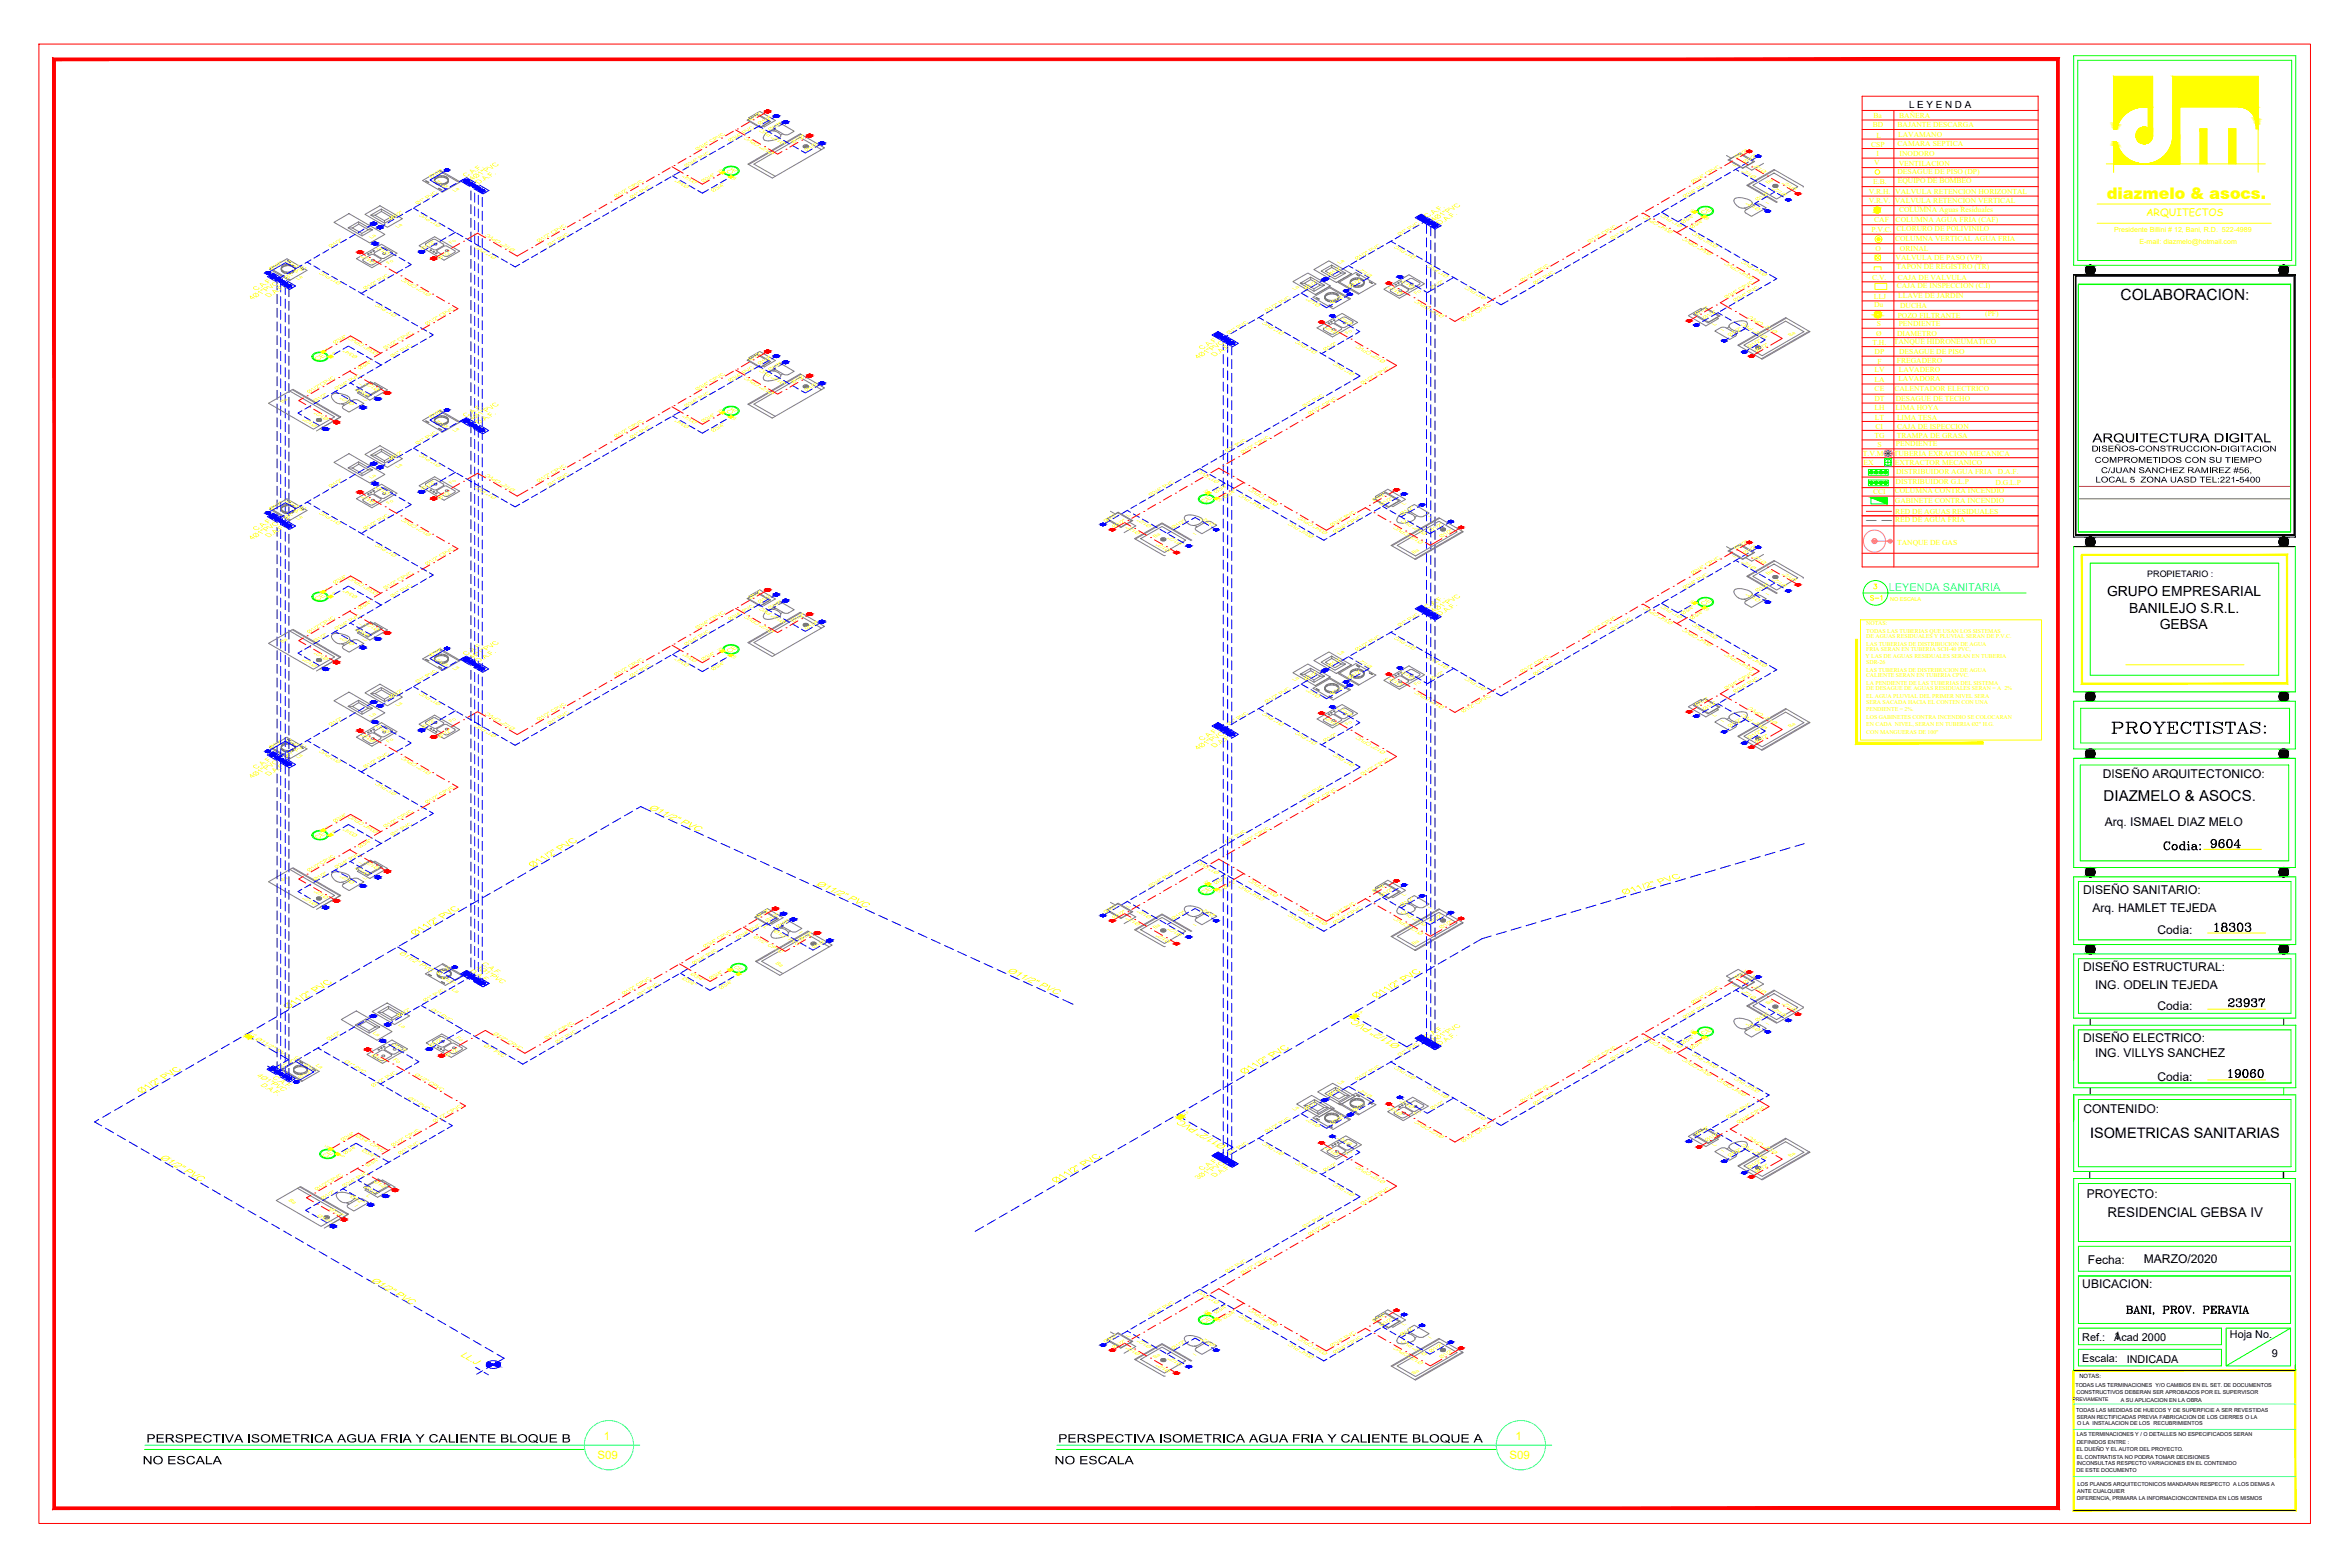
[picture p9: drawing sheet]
<svg xmlns="http://www.w3.org/2000/svg" width="914mm" height="610mm" viewBox="0 0 914 610" stroke-linecap="round" stroke-linejoin="round" font-family="sans-serif">
<defs><g id="words">
<text font-size="7.9" x="820.6" y="286.5">PROYECTISTAS:</text>
<text font-size="7.1" x="860.4" y="363.7">18303</text>
<g font-size="6.6">
<text x="840.7" y="332">Codia:</text>
<text x="859" y="330.9">9604</text>
<text x="866.1" y="393">23937</text>
<text x="866.1" y="420.5">19060</text>
<text x="826.2" y="512.6">BANI, PROV. PERAVIA</text>
</g>
<text font-size="6.2" fill="#ff0" x="819.7" y="77.3">diazmelo &amp; asocs.</text>
<text font-size="6" x="825.1" y="116.8">COLABORACION:</text>
<text font-size="5.9" x="818.5" y="311.7">DIAZMELO &amp; ASOCS.</text>
<text font-size="5.6" x="813.3" y="442.8">ISOMETRICAS SANITARIAS</text>
<g font-size="5.4">
<text x="814.2" y="172.1">ARQUITECTURA DIGITAL</text>
<text x="819.9" y="231.8">GRUPO EMPRESARIAL</text>
<text x="828.5" y="238.3">BANILEJO S.R.L.</text>
<text x="840.4" y="244.8">GEBSA</text>
</g>
<text font-size="5.2" x="820" y="473.3">RESIDENCIAL GEBSA IV</text>
<g font-size="5">
<text x="56.9" y="561.2">PERSPECTIVA ISOMETRICA AGUA FRIA Y CALIENTE BLOQUE B</text>
<text x="411.7" y="561.2">PERSPECTIVA ISOMETRICA AGUA FRIA Y CALIENTE BLOQUE A</text>
<text x="55.5" y="569.6">NO ESCALA</text>
<text x="410.3" y="569.6">NO ESCALA</text>
</g>
<text font-size="4.9" fill="#ff0" x="726.7" y="234.6">S-1</text>
<g font-size="4.7">
<text x="818.2" y="302.6">DISEÑO ARQUITECTONICO:</text>
<text x="819" y="321.5">Arq. ISMAEL DIAZ MELO</text>
<text x="810.5" y="347.9">DISEÑO SANITARIO:</text>
<text x="814.2" y="354.7">Arq. HAMLET TEJEDA</text>
<text x="839.5" y="363.4">Codia:</text>
<text x="810.5" y="377.7">DISEÑO ESTRUCTURAL:</text>
<text x="815.3" y="384.8">ING. ODELIN TEJEDA</text>
<text x="839.5" y="393.1">Codia:</text>
<text x="810.5" y="405.3">DISEÑO ELECTRICO:</text>
<text x="815.3" y="411.3">ING. VILLYS SANCHEZ</text>
<text x="839.5" y="420.6">Codia:</text>
<text x="810.7" y="432.9">CONTENIDO:</text>
<text x="811.9" y="465.9">PROYECTO:</text>
<text x="812.4" y="491.6">Fecha:</text>
<text x="834.2" y="491.5">MARZO/2020</text>
<text x="810.2" y="501">UBICACION:</text>
</g>
<text font-size="4.5" x="822.6" y="521.3">1</text>
<g font-size="4.5" fill="#ff0">
<text x="234.9" y="560.2">1</text>
<text x="589.7" y="560.2">1</text>
<text x="232.5" y="567.7">S09</text>
<text x="587.3" y="567.7">S09</text>
</g>
<g font-size="4.3" fill="#ff0">
<text x="210" y="336" transform="rotate(-30 210 336)">11/2 PVC</text>
<text x="216.3" y="332.3" transform="rotate(-31 216.3 332.3)">&quot;</text>
<text x="207.4" y="337.5" transform="rotate(-31 207.4 337.5)">Ø</text>
<text x="172.6" y="357.5" transform="rotate(-30 172.6 357.5)">PVC</text>
<text x="161.6" y="364" transform="rotate(-30 161.6 364)">Ø</text>
<text x="164.1" y="362.5" transform="rotate(-31 164.1 362.5)">11/2&quot;</text>
<text x="123.1" y="386.1" transform="rotate(-30 123.1 386.1)">PVC</text>
<text x="55.1" y="425.4" transform="rotate(-30 55.1 425.4)">Ø1/2 PVC</text>
<text x="62.2" y="421.3" transform="rotate(-31 62.2 421.3)">&quot;</text>
</g>
<g font-size="4.3" fill="#00f">
<text x="112" y="392.6" transform="rotate(-30 112 392.6)">Ø</text>
<text x="114.5" y="391.1" transform="rotate(-31 114.5 391.1)">11/2&quot;</text>
</g>
<text font-size="4.2" fill="#0ff" x="735" y="230">LEYENDA SANITARIA</text>
<g font-size="4.2" fill="#00f">
<text x="535.5" y="388.4" transform="rotate(-30 535.5 388.4)">Ø11/2&quot; PVC</text>
<text x="477.5" y="445.9" transform="rotate(-150 477.5 445.9)">Ø11/2 PVC</text>
</g>
<g font-size="4.2" fill="#ff0">
<text x="536.2" y="401.6" transform="rotate(-149 536.2 401.6)">&quot;</text>
<text x="545.2" y="406.8" transform="rotate(-150 545.2 406.8)">Ø11/2 PVC</text>
<text x="493.2" y="412.8" transform="rotate(-31 493.2 412.8)">&quot;</text>
<text x="484.2" y="418" transform="rotate(-30 484.2 418)">Ø11/2 PVC</text>
<text x="468.5" y="440.6" transform="rotate(-149 468.5 440.6)">&quot;</text>
<text x="61.9" y="450.6" transform="rotate(30 61.9 450.6)">Ø1/2&quot;</text>
<text x="71.3" y="455.9" transform="rotate(29 71.3 455.9)">PVC</text>
<text x="410.9" y="460.3" transform="rotate(-30 410.9 460.3)">Ø11/2&quot; PVC</text>
<text x="144" y="498.5" transform="rotate(29 144 498.5)">Ø</text>
<text x="146.6" y="499.9" transform="rotate(30 146.6 499.9)">1/2&quot; PVC</text>
<text x="178.9" y="527.3" transform="rotate(30 178.9 527.3)">LL.J</text>
</g>
<g font-size="4.2">
<text x="810.2" y="521.5">Ref.:</text>
<text x="822.6" y="521.5">Acad 2000</text>
<text x="867.6" y="520.4">Hoja No.</text>
<text x="884" y="527.9">9</text>
<text x="810.2" y="529.8">Escala:</text>
<text x="827.5" y="530.1">INDICADA</text>
</g>
<g font-size="4" fill="#ff0">
<text x="835.1" y="84.2">ARQUITECTOS</text>
<text x="252.1" y="314.6" transform="rotate(25 252.1 314.6)">Ø11/2</text>
<text x="262.1" y="319.2" transform="rotate(24 262.1 319.2)">&quot; PVC</text>
<text x="317.3" y="344.2" transform="rotate(25 317.3 344.2)">Ø11/2&quot;</text>
<text x="329.5" y="349.8" transform="rotate(24 329.5 349.8)">PVC</text>
<text x="391.6" y="378" transform="rotate(25 391.6 378)">Ø11/2</text>
<text x="401.6" y="382.6" transform="rotate(24 401.6 382.6)">&quot; PVC</text>
</g>
<text font-size="3.8" x="742.8" y="42">L E Y E N D A</text>
<g font-size="3.6" fill="#ff0">
<text x="635.1" y="347.1" transform="rotate(-16 635.1 347.1)">11/2 &quot;</text>
<text x="645.6" y="344" transform="rotate(-17 645.6 344)">PVC</text>
<text x="631.9" y="348.1" transform="rotate(-17 631.9 348.1)">Ø</text>
</g>
<g font-size="3.5">
<text x="813.9" y="175.6">DISEÑOS-CONSTRUCCION-DIGITACION</text>
<text x="815" y="180">COMPROMETIDOS CON SU TIEMPO</text>
<text x="817.5" y="184">C/JUAN SANCHEZ RAMIREZ #56,</text>
<text x="815.4" y="187.7">LOCAL 5 ZONA UASD TEL:221-5400</text>
<text x="835.5" y="224.3">PROPIETARIO :</text>
</g>
<g font-size="3.2" fill="#ff0">
<text x="181.3" y="69" transform="rotate(-30 181.3 69)">C.A.F.</text>
<text x="183.8" y="70.2" transform="rotate(-29 183.8 70.2)">4</text>
<text x="185.2" y="69.4" transform="rotate(-31 185.2 69.4)">Ø</text>
<text x="186.3" y="71.6" transform="rotate(-30 186.3 71.6)">D.A.F.</text>
<text x="187.1" y="68.3" transform="rotate(-29 187.1 68.3)">1</text>
<text x="188.5" y="67.5" transform="rotate(-30 188.5 67.5)">&quot;PVC</text>
<text x="562.6" y="83.4" transform="rotate(-30 562.6 83.4)">&quot;PVC</text>
<text x="555.4" y="84.8" transform="rotate(-30 555.4 84.8)">C.A.F.</text>
<text x="558" y="86.1" transform="rotate(-31 558 86.1)">4</text>
<text x="559.3" y="85.3" transform="rotate(-29 559.3 85.3)">Ø</text>
<text x="560.3" y="87.4" transform="rotate(-30 560.3 87.4)">D.A.F.</text>
<text x="561.3" y="84.2" transform="rotate(-31 561.3 84.2)">1</text>
<text x="98.1" y="116.6" transform="rotate(-30 98.1 116.6)">4Ø1&quot;PVC</text>
<text x="104.5" y="115.8" transform="rotate(-30 104.5 115.8)">D.A.F.</text>
<text x="467.7" y="136.1" transform="rotate(-30 467.7 136.1)">C.A.F.</text>
<text x="466.2" y="139.6" transform="rotate(-30 466.2 139.6)">4Ø1&quot;PVC</text>
<text x="472.6" y="138.8" transform="rotate(-30 472.6 138.8)">D.A.F.</text>
<text x="181.3" y="162.3" transform="rotate(-30 181.3 162.3)">C.A.F.</text>
<text x="183.8" y="163.6" transform="rotate(-30 183.8 163.6)">4Ø1&quot;PVC</text>
<text x="186.3" y="165" transform="rotate(-30 186.3 165)">D.A.F.</text>
<text x="104.5" y="209.2" transform="rotate(-30 104.5 209.2)">D.A.F.</text>
<text x="98.1" y="210" transform="rotate(-30 98.1 210)">4Ø1&quot;PVC</text>
<text x="558" y="238.2" transform="rotate(-31 558 238.2)">4</text>
<text x="559.3" y="237.4" transform="rotate(-29 559.3 237.4)">Ø</text>
<text x="561.3" y="236.3" transform="rotate(-31 561.3 236.3)">1</text>
<text x="562.6" y="235.5" transform="rotate(-30 562.6 235.5)">&quot;PVC</text>
<text x="98.1" y="302.8" transform="rotate(-30 98.1 302.8)">4Ø1&quot;PVC</text>
<text x="187.1" y="375.2" transform="rotate(31 187.1 375.2)">C.A.F.</text>
<text x="561.3" y="403.4" transform="rotate(-29 561.3 403.4)">1</text>
<text x="99.6" y="418.5" transform="rotate(31 99.6 418.5)">4</text>
<text x="101" y="419.4" transform="rotate(29 101 419.4)">Ø</text>
<text x="105.7" y="419.4" transform="rotate(30 105.7 419.4)">C.A.F.</text>
<text x="101.1" y="422.2" transform="rotate(30 101.1 422.2)">D.A.F.</text>
<text x="102.9" y="420.5" transform="rotate(31 102.9 420.5)">1</text>
<text x="104.3" y="421.3" transform="rotate(30 104.3 421.3)">&quot;PVC</text>
<text x="467.7" y="455.4" transform="rotate(-30 467.7 455.4)">C.A.F.</text>
<text x="466.2" y="458.9" transform="rotate(-30 466.2 458.9)">3Ø &quot;PVC</text>
<text x="469.5" y="456.9" transform="rotate(-31 469.5 456.9)">1</text>
<text x="472.6" y="458" transform="rotate(-30 472.6 458)">D.A.F.</text>
</g>
<g font-size="3.2" fill="#00f">
<text x="99.6" y="113.1" transform="rotate(-30 99.6 113.1)">C.A.F.</text>
<text x="99.6" y="206.5" transform="rotate(-30 99.6 206.5)">C.A.F.</text>
<text x="555.4" y="236.9" transform="rotate(-30 555.4 236.9)">C.A.F.</text>
<text x="560.3" y="239.5" transform="rotate(-30 560.3 239.5)">D.A.F.</text>
<text x="181.3" y="255.1" transform="rotate(-30 181.3 255.1)">C.A.F.</text>
<text x="183.8" y="256.3" transform="rotate(-30 183.8 256.3)">4Ø &quot;PVC</text>
<text x="186.3" y="257.7" transform="rotate(-30 186.3 257.7)">D.A.F.</text>
<text x="187.1" y="254.4" transform="rotate(-29 187.1 254.4)">1</text>
<text x="466.2" y="291.7" transform="rotate(-30 466.2 291.7)">4Ø1&quot;PVC</text>
<text x="467.7" y="288.2" transform="rotate(-30 467.7 288.2)">C.A.F.</text>
<text x="472.6" y="290.9" transform="rotate(-30 472.6 290.9)">D.A.F.</text>
<text x="99.6" y="299.3" transform="rotate(-30 99.6 299.3)">C.A.F.</text>
<text x="104.5" y="301.9" transform="rotate(-30 104.5 301.9)">D.A.F.</text>
<text x="182.4" y="378" transform="rotate(31 182.4 378)">D.A.F.</text>
<text x="184.9" y="376.6" transform="rotate(31 184.9 376.6)">4</text>
<text x="186.3" y="377.4" transform="rotate(30 186.3 377.4)">Ø</text>
<text x="555.4" y="404" transform="rotate(-30 555.4 404)">C.A.F.</text>
<text x="558" y="405.3" transform="rotate(-29 558 405.3)">3</text>
<text x="560.3" y="406.7" transform="rotate(-30 560.3 406.7)">D.A.F.</text>
</g>
<g font-size="3.1" fill="#ff0">
<text x="283.9" y="67.9" transform="rotate(-30 283.9 67.9)">CE</text>
<text x="663.1" y="83.5" transform="rotate(-30 663.1 83.5)">CE</text>
<text x="123.6" y="140.4" transform="rotate(-30 123.6 140.4)">CE</text>
<text x="283.9" y="161.2" transform="rotate(-30 283.9 161.2)">CE</text>
<text x="468.6" y="195.7" transform="rotate(-30 468.6 195.7)">CE</text>
<text x="123.6" y="233.7" transform="rotate(-30 123.6 233.7)">CE</text>
<text x="663.1" y="235.6" transform="rotate(-30 663.1 235.6)">CE</text>
<text x="283.9" y="254" transform="rotate(-30 283.9 254)">CE</text>
<text x="123.6" y="326.5" transform="rotate(-30 123.6 326.5)">CE</text>
<text x="468.6" y="347.9" transform="rotate(-30 468.6 347.9)">CE</text>
<text x="663.1" y="402.7" transform="rotate(-30 663.1 402.7)">CE</text>
<text x="126.6" y="450.5" transform="rotate(-30 126.6 450.5)">CE</text>
<text x="468.6" y="515" transform="rotate(-30 468.6 515)">CE</text>
</g>
<g font-size="3" fill="#ff0">
<text x="155.1" y="371.1" transform="rotate(29 155.1 371.1)">Ø</text>
<text x="157" y="372.1" transform="rotate(30 157 372.1)">11/2 PVC</text>
<text x="161.4" y="374.6" transform="rotate(29 161.4 374.6)">&quot;</text>
<text x="99" y="404.4" transform="rotate(29 99 404.4)">Ø</text>
</g>
<text font-size="3" fill="#00f" x="100.9" y="405.4" transform="rotate(30 100.9 405.4)">11/2&quot; PVC</text>
<g font-size="2.9" fill="#ff0">
<text x="729" y="45.8">Ba</text>
<text x="739" y="46">BAÑERA</text>
<text x="728.7" y="49.4">BD</text>
<text x="730.1" y="53.6">L</text>
<text x="738.4" y="49.4">BAJANTE DESCARGA</text>
<text x="738.6" y="53.3">LAVAMANO</text>
<text x="728.1" y="57.1">CSP</text>
<text x="738.4" y="56.9">CAMARA SEPTICA</text>
<text x="729.2" y="64.2">V</text>
<text x="730.2" y="60.8">I</text>
<text x="738.8" y="64.5">VENTILACION</text>
<text x="739.2" y="60.7">INODORO</text>
<text x="728.9" y="71.6">E.B.</text>
<text x="738.3" y="67.7">DESAGUE DE PISO (DP)</text>
<text x="738.4" y="71.3">EQUIPO DE BOMBEO</text>
<text x="727.1" y="75.4">V.R.H.</text>
<text x="737.5" y="75.4">VALVULA RETENCION HORIZONTAL</text>
<text x="727.1" y="78.9">V.R.V.</text>
<text x="737.3" y="78.9">VALVULA RETENCION VERTICAL</text>
<text x="738.9" y="82.6">COLUMNA Aguas Residuales</text>
<text x="729.3" y="86.4">CAF</text>
<text x="737.6" y="86.2">COLUMNA AGUA FRIA (CAF)</text>
<text x="728.2" y="90.4">P.V.C.</text>
<text x="737.4" y="93.7">COLUMNA VERTICAL AGUA FRIA</text>
<text x="738" y="90">CLORURO DE POLIVINILO</text>
<text x="729.8" y="97.6">O</text>
<text x="737.6" y="101.1">VALVULA DE PASO (VP)</text>
<text x="739.3" y="97.6">ORINAL</text>
<text x="738" y="104.7">TAPON DE REGISTRO (TR)</text>
<text x="728.5" y="108.9">C.V.</text>
<text x="738" y="112.2">CAJA DE INSPECCION (C.I)</text>
<text x="738.4" y="108.9">CAJA DE VALVULA</text>
<text x="729.2" y="116.2">LLJ</text>
<text x="729.2" y="119.6">Du</text>
<text x="738.6" y="116">LLAVE DE JARDIN</text>
<text x="739.4" y="119.8">DUCHA</text>
<text x="738.4" y="123.5">POZO FILTRANTE</text>
<text x="772.4" y="123">(PF)</text>
<text x="730" y="130.6">Ø</text>
<text x="730.2" y="126.8">S</text>
<text x="738.2" y="130.7">DIAMETRO</text>
<text x="738.8" y="127">PENDIENTE</text>
<text x="728.6" y="134.3">T.H.</text>
<text x="729.4" y="137.6">DP</text>
<text x="736.9" y="134">TANQUE HIDRONEUMATICO</text>
<text x="739" y="137.5">DESAGUE DE PISO</text>
<text x="730.5" y="141.4">F</text>
<text x="738.1" y="141.4">FREGADERO</text>
<text x="729.3" y="148.5">LA</text>
<text x="729.3" y="144.7">LV</text>
<text x="738.7" y="148.4">LAVADORA</text>
<text x="738.8" y="144.7">LAVADERO</text>
<text x="729.3" y="156">DT</text>
<text x="729.4" y="152.3">CE</text>
<text x="737.1" y="152.2">CALENTADOR ELECTRICO</text>
<text x="737.7" y="155.9">DESAGUE DE TECHO</text>
<text x="729.3" y="159.6">LH</text>
<text x="737.6" y="159.4">LIMA HOYA</text>
<text x="729.5" y="163.4">LT</text>
<text x="729.8" y="166.9">CI</text>
<text x="738.2" y="163.2">LIMA TESA</text>
<text x="738.2" y="166.7">CAJA DE ISPECCION</text>
<text x="729.3" y="170.4">TG</text>
<text x="730.5" y="173.9">S</text>
<text x="737.7" y="173.7">PENDIENTE</text>
<text x="738" y="170.2">TRAMPA DE GRASA</text>
<text x="724.9" y="177.3">T.V.M</text>
<text x="736.9" y="177.3">TUBERIA EXRACION MECANICA</text>
<text x="725.1" y="180.8">EX</text>
<text x="737.3" y="180.9">EXTRACTOR MECANICO</text>
<text x="737.8" y="184.4">DISTRIBUIDOR AGUA FRIA</text>
<text x="777.4" y="184.4">D.A.F.</text>
<text x="737.3" y="192">COLUMNA CONTRA INCENDIO</text>
<text x="737.6" y="188.4">DISTRIBUIDOR G.L.P</text>
<text x="776.5" y="188.6">D.G.L.P</text>
<text x="728.8" y="192.2">CCI</text>
<text x="737.3" y="195.7">GABINETE CONTRA INCENDIO</text>
<text x="737.4" y="203.1">RED DE AGUA FRIA</text>
<text x="737.5" y="199.8">RED DE AGUAS RESIDUALES</text>
<text x="738.2" y="212">TANQUE DE GAS</text>
</g>
<g font-size="2.7" fill="#ff0">
<text x="822.6" y="90.1">Presidente Billini # 12, Bani, R.D. 522-4989</text>
<text x="832.5" y="95">E-mail: diazmelo@hotmail.com</text>
</g>
<g font-size="2.5" fill="#ff0">
<text x="292.1" y="46.9" transform="rotate(-29 292.1 46.9)">Ø</text>
<text x="293.6" y="46.1" transform="rotate(-30 293.6 46.1)">1/2</text>
<text x="296.3" y="44.5" transform="rotate(-32 296.3 44.5)">&quot;</text>
<text x="297.3" y="47.7" transform="rotate(-30 297.3 47.7)">1/2</text>
<text x="300" y="46.1" transform="rotate(-28 300 46.1)">&quot;</text>
<text x="288.5" y="52.8" transform="rotate(-29 288.5 52.8)">&quot;</text>
<text x="295.8" y="48.6" transform="rotate(-31 295.8 48.6)">Ø</text>
<text x="299.9" y="50.9" transform="rotate(-31 299.9 50.9)">Ø</text>
<text x="301.4" y="50.1" transform="rotate(-30 301.4 50.1)">1/2&quot;</text>
<text x="301.7" y="53.2" transform="rotate(-148 301.7 53.2)">&quot;</text>
<text x="313" y="53.5" transform="rotate(-28 313 53.5)">&quot;</text>
<text x="271.5" y="58.6" transform="rotate(-30 271.5 58.6)">Ø3/4 CPVC</text>
<text x="275.7" y="56.2" transform="rotate(-28 275.7 56.2)">&quot;</text>
<text x="284.3" y="55.2" transform="rotate(-30 284.3 55.2)">Ø3/4 PVC</text>
<text x="297.3" y="57" transform="rotate(-148 297.3 57)">&quot;</text>
<text x="300" y="58.6" transform="rotate(-150 300 58.6)">1/2 CPVC</text>
<text x="301.4" y="59.4" transform="rotate(-151 301.4 59.4)">Ø</text>
<text x="304.4" y="54.7" transform="rotate(-150 304.4 54.7)">1/2 PVC</text>
<text x="306" y="55.6" transform="rotate(-151 306 55.6)">Ø</text>
<text x="308.8" y="55.9" transform="rotate(-31 308.8 55.9)">Ø</text>
<text x="310.3" y="55" transform="rotate(-30 310.3 55)">1/2</text>
<text x="314" y="58.9" transform="rotate(-31 314 58.9)">Ø</text>
<text x="315.5" y="58" transform="rotate(-29 315.5 58)">1/2</text>
<text x="318.2" y="56.5" transform="rotate(-30 318.2 56.5)">&quot;</text>
<text x="680" y="59.1" transform="rotate(-29 680 59.1)">&quot;</text>
<text x="267.2" y="65.1" transform="rotate(-30 267.2 65.1)">Ø3/4 PVC</text>
<text x="271.4" y="62.7" transform="rotate(-28 271.4 62.7)">&quot;</text>
<text x="675.8" y="61.6" transform="rotate(-30 675.8 61.6)">Ø1/2</text>
<text x="679.2" y="63.5" transform="rotate(-31 679.2 63.5)">Ø</text>
<text x="680.7" y="62.6" transform="rotate(-29 680.7 62.6)">1/2</text>
<text x="683.4" y="64.2" transform="rotate(-152 683.4 64.2)">&quot;</text>
<text x="683.5" y="61" transform="rotate(-30 683.5 61)">&quot;</text>
<text x="686.1" y="65.7" transform="rotate(-150 686.1 65.7)">1/2</text>
<text x="167.9" y="69.3" transform="rotate(-29 167.9 69.3)">Ø</text>
<text x="169.4" y="68.5" transform="rotate(-30 169.4 68.5)">1/2</text>
<text x="172.2" y="66.9" transform="rotate(-32 172.2 66.9)">&quot;</text>
<text x="173.1" y="71.6" transform="rotate(-150 173.1 71.6)">1/2&quot;</text>
<text x="264.3" y="70.1" transform="rotate(-148 264.3 70.1)">&quot;</text>
<text x="267" y="71.7" transform="rotate(-150 267 71.7)">3/4</text>
<text x="267.4" y="68.3" transform="rotate(-148 267.4 68.3)">&quot;</text>
<text x="270.1" y="69.9" transform="rotate(-150 270.1 69.9)">3/4</text>
<text x="271.6" y="70.7" transform="rotate(-151 271.6 70.7)">Ø</text>
<text x="273.8" y="71" transform="rotate(-30 273.8 71)">Ø3/4</text>
<text x="278.1" y="68.5" transform="rotate(-29 278.1 68.5)">&quot;</text>
<text x="658.9" y="71.3" transform="rotate(-30 658.9 71.3)">Ø3/4 CPVC</text>
<text x="663.1" y="68.9" transform="rotate(-29 663.1 68.9)">&quot;</text>
<text x="682.1" y="67.9" transform="rotate(-150 682.1 67.9)">1/2&quot;</text>
<text x="683.6" y="68.7" transform="rotate(-151 683.6 68.7)">Ø</text>
<text x="687.6" y="66.6" transform="rotate(-149 687.6 66.6)">Ø</text>
<text x="695.1" y="71" transform="rotate(-152 695.1 71)">&quot;</text>
<text x="174.6" y="72.5" transform="rotate(-151 174.6 72.5)">Ø</text>
<text x="239.9" y="76.9" transform="rotate(-30 239.9 76.9)">Ø1/2 CPVC</text>
<text x="244.1" y="74.5" transform="rotate(-29 244.1 74.5)">&quot;</text>
<text x="246" y="77.3" transform="rotate(-30 246 77.3)">Ø1 PVC</text>
<text x="248.6" y="75.9" transform="rotate(-32 248.6 75.9)">&quot;</text>
<text x="268.5" y="72.5" transform="rotate(-151 268.5 72.5)">Ø</text>
<text x="277.6" y="74.7" transform="rotate(-29 277.6 74.7)">Ø</text>
<text x="279.1" y="73.9" transform="rotate(-30 279.1 73.9)">3/4&quot;</text>
<text x="655.7" y="77" transform="rotate(-30 655.7 77)">Ø3/4 PVC</text>
<text x="659.9" y="74.6" transform="rotate(-29 659.9 74.6)">&quot;</text>
<text x="688.2" y="75.7" transform="rotate(-29 688.2 75.7)">&quot;</text>
<text x="691.3" y="73.2" transform="rotate(-152 691.3 73.2)">&quot;</text>
<text x="695.5" y="75.6" transform="rotate(-150 695.5 75.6)">Ø1/2</text>
<text x="699.4" y="73.4" transform="rotate(-150 699.4 73.4)">Ø1/2</text>
<text x="156.5" y="83.1" transform="rotate(-29 156.5 83.1)">&quot;</text>
<text x="162.6" y="79.6" transform="rotate(-31 162.6 79.6)">Ø</text>
<text x="164.1" y="78.8" transform="rotate(-30 164.1 78.8)">1 PVC</text>
<text x="165.2" y="78.1" transform="rotate(-29 165.2 78.1)">&quot;</text>
<text x="681.1" y="78.8" transform="rotate(-152 681.1 78.8)">&quot;</text>
<text x="684" y="78.2" transform="rotate(-30 684 78.2)">Ø1/2</text>
<text x="685.4" y="81.3" transform="rotate(-150 685.4 81.3)">Ø1/2</text>
<text x="152.3" y="85.6" transform="rotate(-30 152.3 85.6)">Ø1/2</text>
<text x="168" y="85.4" transform="rotate(-150 168 85.4)">PVC</text>
<text x="169.3" y="86.1" transform="rotate(-152 169.3 86.1)">&quot;</text>
<text x="170.4" y="86.7" transform="rotate(-149 170.4 86.7)">1</text>
<text x="171.9" y="87.6" transform="rotate(-150 171.9 87.6)">Ø</text>
<text x="652.4" y="86.3" transform="rotate(-151 652.4 86.3)">&quot;</text>
<text x="654.9" y="87" transform="rotate(-29 654.9 87)">Ø</text>
<text x="655.1" y="87.8" transform="rotate(-150 655.1 87.8)">Ø1 PVC</text>
<text x="656.4" y="86.1" transform="rotate(-30 656.4 86.1)">3/4&quot;</text>
<text x="658.4" y="88.9" transform="rotate(-30 658.4 88.9)">Ø3/4</text>
<text x="662.7" y="86.4" transform="rotate(-29 662.7 86.4)">&quot;</text>
<text x="130.3" y="95.5" transform="rotate(-30 130.3 95.5)">1/2&quot;</text>
<text x="169.1" y="94.8" transform="rotate(-29 169.1 94.8)">&quot;</text>
<text x="196.5" y="94.7" transform="rotate(-148 196.5 94.7)">&quot;</text>
<text x="209.8" y="94.3" transform="rotate(-29 209.8 94.3)">Ø</text>
<text x="211.3" y="93.4" transform="rotate(-30 211.3 93.4)">1/2&quot; CPVC</text>
<text x="214" y="95.8" transform="rotate(-30 214 95.8)">Ø</text>
<text x="215.5" y="95" transform="rotate(-31 215.5 95)">1</text>
<text x="216.6" y="94.3" transform="rotate(-28 216.6 94.3)">&quot;</text>
<text x="217.9" y="93.5" transform="rotate(-30 217.9 93.5)">PVC</text>
<text x="544.7" y="91.7" transform="rotate(-30 544.7 91.7)">Ø1 PVC</text>
<text x="547.4" y="90.2" transform="rotate(-32 547.4 90.2)">&quot;</text>
<text x="618.6" y="94.5" transform="rotate(-30 618.6 94.5)">Ø1/2 CPVC</text>
<text x="622.9" y="92.1" transform="rotate(-28 622.9 92.1)">&quot;</text>
<text x="627.6" y="93.3" transform="rotate(-29 627.6 93.3)">Ø</text>
<text x="629.1" y="92.5" transform="rotate(-31 629.1 92.5)">1</text>
<text x="630.2" y="91.8" transform="rotate(-30 630.2 91.8)">&quot; PVC</text>
<text x="651.3" y="90.2" transform="rotate(-150 651.3 90.2)">Ø3/4&quot; CPVC</text>
<text x="664.6" y="93.3" transform="rotate(-151 664.6 93.3)">&quot;</text>
<text x="668.9" y="95.7" transform="rotate(-150 668.9 95.7)">Ø3/4 PVC</text>
<text x="128.8" y="96.4" transform="rotate(-29 128.8 96.4)">Ø</text>
<text x="142.1" y="99.4" transform="rotate(-151 142.1 99.4)">&quot;</text>
<text x="146.2" y="101.9" transform="rotate(-150 146.2 101.9)">Ø1/2</text>
<text x="150.4" y="97.6" transform="rotate(-150 150.4 97.6)">1/2&quot;</text>
<text x="151.9" y="98.5" transform="rotate(-151 151.9 98.5)">Ø</text>
<text x="164.9" y="97.2" transform="rotate(-30 164.9 97.2)">Ø1/2</text>
<text x="171.2" y="101" transform="rotate(-30 171.2 101)">Ø1/2&quot;</text>
<text x="189.6" y="97.8" transform="rotate(-150 189.6 97.8)">PVC</text>
<text x="190.9" y="98.6" transform="rotate(-152 190.9 98.6)">&quot;</text>
<text x="192" y="99.2" transform="rotate(-149 192 99.2)">1</text>
<text x="193.5" y="100.1" transform="rotate(-150 193.5 100.1)">Ø</text>
<text x="200.7" y="97.2" transform="rotate(-150 200.7 97.2)">Ø1/2 CPVC</text>
<text x="528.1" y="101.2" transform="rotate(-30 528.1 101.2)">Ø1/2 PVC</text>
<text x="532.4" y="98.7" transform="rotate(-29 532.4 98.7)">&quot;</text>
<text x="547.4" y="97.7" transform="rotate(-150 547.4 97.7)">PVC</text>
<text x="548.7" y="98.5" transform="rotate(-148 548.7 98.5)">&quot;</text>
<text x="549.8" y="99.1" transform="rotate(-152 549.8 99.1)">1</text>
<text x="551.3" y="99.9" transform="rotate(-150 551.3 99.9)">Ø</text>
<text x="666.5" y="98.7" transform="rotate(-151 666.5 98.7)">Ø</text>
<text x="105.6" y="105.2" transform="rotate(-29 105.6 105.2)">Ø</text>
<text x="107.1" y="104.3" transform="rotate(-30 107.1 104.3)">1/2</text>
<text x="109.8" y="102.7" transform="rotate(-32 109.8 102.7)">&quot;</text>
<text x="114.3" y="107.1" transform="rotate(-29 114.3 107.1)">&quot;</text>
<text x="116.7" y="103.6" transform="rotate(-150 116.7 103.6)">Ø1/2&quot;</text>
<text x="129.2" y="107.8" transform="rotate(-150 129.2 107.8)">PVC</text>
<text x="517.6" y="107.3" transform="rotate(-30 517.6 107.3)">Ø1/2</text>
<text x="521.8" y="104.8" transform="rotate(-29 521.8 104.8)">&quot;</text>
<text x="530" y="104.7" transform="rotate(-148 530 104.7)">&quot;</text>
<text x="534.1" y="107.1" transform="rotate(-150 534.1 107.1)">Ø1/2</text>
<text x="561.5" y="105.8" transform="rotate(-148 561.5 105.8)">&quot;</text>
<text x="564" y="107.3" transform="rotate(-150 564 107.3)">Ø1 PVC</text>
<text x="596.7" y="107.2" transform="rotate(-29 596.7 107.2)">&quot;</text>
<text x="678.6" y="105.7" transform="rotate(-148 678.6 105.7)">&quot;</text>
<text x="681.3" y="107.3" transform="rotate(-150 681.3 107.3)">3/4 CPVC</text>
<text x="683.8" y="104.3" transform="rotate(-151 683.8 104.3)">&quot;</text>
<text x="688" y="106.8" transform="rotate(-150 688 106.8)">Ø3/4 PVC</text>
<text x="111.7" y="108.6" transform="rotate(-30 111.7 108.6)">Ø1 PVC</text>
<text x="130.5" y="108.5" transform="rotate(-152 130.5 108.5)">&quot;</text>
<text x="131.6" y="109.2" transform="rotate(-149 131.6 109.2)">1</text>
<text x="133.1" y="110.1" transform="rotate(-150 133.1 110.1)">Ø</text>
<text x="142.3" y="112.8" transform="rotate(-30 142.3 112.8)">Ø1/2 PVC</text>
<text x="146.5" y="110.3" transform="rotate(-29 146.5 110.3)">&quot;</text>
<text x="163.8" y="112.1" transform="rotate(-148 163.8 112.1)">&quot;</text>
<text x="166.5" y="113.7" transform="rotate(-150 166.5 113.7)">1/2 CPVC</text>
<text x="508.3" y="112.6" transform="rotate(-30 508.3 112.6)">Ø1/2&quot;</text>
<text x="525.4" y="112.1" transform="rotate(-30 525.4 112.1)">Ø</text>
<text x="526.9" y="111.2" transform="rotate(-29 526.9 111.2)">1/2</text>
<text x="529.6" y="109.6" transform="rotate(-32 529.6 109.6)">&quot;</text>
<text x="541.8" y="111.5" transform="rotate(-152 541.8 111.5)">&quot;</text>
<text x="546" y="114" transform="rotate(-150 546 114)">Ø1/2</text>
<text x="546.4" y="108.8" transform="rotate(-152 546.4 108.8)">&quot;</text>
<text x="549.1" y="110.4" transform="rotate(-150 549.1 110.4)">1/2</text>
<text x="550.7" y="111.3" transform="rotate(-149 550.7 111.3)">Ø</text>
<text x="557.5" y="112.5" transform="rotate(-30 557.5 112.5)">Ø1/2</text>
<text x="561.7" y="110.1" transform="rotate(-32 561.7 110.1)">&quot;</text>
<text x="592.5" y="109.7" transform="rotate(-30 592.5 109.7)">Ø1/2 CPVC</text>
<text x="597.5" y="110.7" transform="rotate(-30 597.5 110.7)">Ø1 PVC</text>
<text x="600.1" y="109.2" transform="rotate(-29 600.1 109.2)">&quot;</text>
<text x="676.1" y="113.7" transform="rotate(-32 676.1 113.7)">&quot;</text>
<text x="677.5" y="113" transform="rotate(-30 677.5 113)">CPVC</text>
<text x="682.9" y="108.2" transform="rotate(-151 682.9 108.2)">Ø</text>
<text x="168" y="114.5" transform="rotate(-151 168 114.5)">Ø</text>
<text x="497.3" y="119" transform="rotate(-32 497.3 119)">&quot;</text>
<text x="510" y="116.2" transform="rotate(-151 510 116.2)">&quot;</text>
<text x="514.2" y="118.7" transform="rotate(-150 514.2 118.7)">Ø1/2</text>
<text x="518.6" y="118.2" transform="rotate(-30 518.6 118.2)">Ø1/2</text>
<text x="522.8" y="115.7" transform="rotate(-29 522.8 115.7)">&quot;</text>
<text x="576.1" y="114.3" transform="rotate(-151 576.1 114.3)">&quot;</text>
<text x="578.8" y="115.8" transform="rotate(-150 578.8 115.8)">Ø1 PVC</text>
<text x="671.9" y="116.2" transform="rotate(-30 671.9 116.2)">Ø</text>
<text x="673.4" y="115.3" transform="rotate(-29 673.4 115.3)">3/4</text>
<text x="675.4" y="117.4" transform="rotate(-30 675.4 117.4)">Ø3/4 PVC</text>
<text x="679.6" y="115" transform="rotate(-29 679.6 115)">&quot;</text>
<text x="152.1" y="121.1" transform="rotate(-150 152.1 121.1)">&quot; PVC</text>
<text x="153.2" y="121.7" transform="rotate(-149 153.2 121.7)">1</text>
<text x="154.8" y="122.6" transform="rotate(-151 154.8 122.6)">Ø</text>
<text x="167.8" y="125.7" transform="rotate(-30 167.8 125.7)">1/2 CPVC</text>
<text x="170.5" y="124.1" transform="rotate(-32 170.5 124.1)">&quot;</text>
<text x="493" y="121.4" transform="rotate(-29 493 121.4)">Ø</text>
<text x="494.6" y="120.6" transform="rotate(-30 494.6 120.6)">1/2 PVC</text>
<text x="522.2" y="123.3" transform="rotate(-151 522.2 123.3)">&quot;</text>
<text x="526.4" y="125.7" transform="rotate(-150 526.4 125.7)">Ø1/2</text>
<text x="558" y="120.5" transform="rotate(-150 558 120.5)">&quot; CPVC</text>
<text x="560.7" y="122" transform="rotate(-151 560.7 122)">1/2</text>
<text x="562.3" y="122.9" transform="rotate(-149 562.3 122.9)">Ø</text>
<text x="569.5" y="125.2" transform="rotate(-30 569.5 125.2)">Ø1/2 CPVC</text>
<text x="573.7" y="122.7" transform="rotate(-29 573.7 122.7)">&quot;</text>
<text x="660.5" y="122.6" transform="rotate(-30 660.5 122.6)">Ø1/2</text>
<text x="663.5" y="124.2" transform="rotate(-30 663.5 124.2)">Ø1/2</text>
<text x="664.7" y="120.1" transform="rotate(-29 664.7 120.1)">&quot;</text>
<text x="667.7" y="121.8" transform="rotate(-29 667.7 121.8)">&quot;</text>
<text x="134.7" y="131.4" transform="rotate(-29 134.7 131.4)">&quot;</text>
<text x="166.4" y="126.5" transform="rotate(-29 166.4 126.5)">Ø</text>
<text x="478.2" y="130.1" transform="rotate(-30 478.2 130.1)">Ø</text>
<text x="479.7" y="129.2" transform="rotate(-31 479.7 129.2)">1</text>
<text x="480.8" y="128.6" transform="rotate(-28 480.8 128.6)">&quot;</text>
<text x="482.1" y="127.8" transform="rotate(-30 482.1 127.8)">PVC</text>
<text x="497.4" y="128.1" transform="rotate(-151 497.4 128.1)">&quot;</text>
<text x="500" y="129.6" transform="rotate(-150 500 129.6)">Ø1 PVC</text>
<text x="517" y="127" transform="rotate(-152 517 127)">&quot;</text>
<text x="521.2" y="129.5" transform="rotate(-150 521.2 129.5)">Ø1/2</text>
<text x="673.2" y="130.9" transform="rotate(-30 673.2 130.9)">Ø1/2</text>
<text x="677.4" y="128.4" transform="rotate(-28 677.4 128.4)">&quot;</text>
<text x="686.4" y="130.2" transform="rotate(-150 686.4 130.2)">1/2&quot; PVC</text>
<text x="687.7" y="126.6" transform="rotate(-148 687.7 126.6)">&quot;</text>
<text x="687.9" y="131.1" transform="rotate(-151 687.9 131.1)">Ø</text>
<text x="690.4" y="128.1" transform="rotate(-150 690.4 128.1)">1/2 CPVC</text>
<text x="692" y="129" transform="rotate(-151 692 129)">Ø</text>
<text x="130.5" y="133.9" transform="rotate(-30 130.5 133.9)">Ø3/4</text>
<text x="135.2" y="136.3" transform="rotate(-151 135.2 136.3)">&quot;</text>
<text x="143.2" y="134.9" transform="rotate(-148 143.2 134.9)">&quot;</text>
<text x="146" y="136.4" transform="rotate(-150 146 136.4)">3/4 CPVC</text>
<text x="147.5" y="137.3" transform="rotate(-151 147.5 137.3)">Ø</text>
<text x="150.1" y="135.9" transform="rotate(-30 150.1 135.9)">Ø1/2 CPVC</text>
<text x="154.3" y="133.5" transform="rotate(-29 154.3 133.5)">&quot;</text>
<text x="155.4" y="137.6" transform="rotate(-29 155.4 137.6)">&quot;</text>
<text x="296.3" y="137.8" transform="rotate(-32 296.3 137.8)">&quot;</text>
<text x="508.9" y="134.7" transform="rotate(-150 508.9 134.7)">PVC</text>
<text x="510.1" y="135.4" transform="rotate(-152 510.1 135.4)">&quot;</text>
<text x="511.2" y="136.1" transform="rotate(-149 511.2 136.1)">1</text>
<text x="512.8" y="136.9" transform="rotate(-150 512.8 136.9)">Ø</text>
<text x="515.8" y="136.6" transform="rotate(-31 515.8 136.6)">Ø</text>
<text x="517.3" y="135.7" transform="rotate(-30 517.3 135.7)">1/2</text>
<text x="520" y="134.1" transform="rotate(-28 520 134.1)">&quot;</text>
<text x="680.9" y="135.4" transform="rotate(-30 680.9 135.4)">Ø1/2</text>
<text x="683.7" y="137" transform="rotate(-30 683.7 137)">Ø1/2</text>
<text x="685.2" y="132.9" transform="rotate(-28 685.2 132.9)">&quot;</text>
<text x="687.9" y="134.5" transform="rotate(-29 687.9 134.5)">&quot;</text>
<text x="139.4" y="138.8" transform="rotate(-150 139.4 138.8)">Ø3/4</text>
<text x="140.1" y="143.8" transform="rotate(-30 140.1 143.8)">Ø3/4</text>
<text x="144.3" y="141.4" transform="rotate(-28 144.3 141.4)">&quot;</text>
<text x="152.9" y="139.1" transform="rotate(-30 152.9 139.1)">Ø1 PVC</text>
<text x="292.1" y="140.3" transform="rotate(-29 292.1 140.3)">Ø</text>
<text x="293.6" y="139.4" transform="rotate(-30 293.6 139.4)">1/2</text>
<text x="295.8" y="142" transform="rotate(-31 295.8 142)">Ø</text>
<text x="297.3" y="141.1" transform="rotate(-30 297.3 141.1)">1/2</text>
<text x="300" y="139.5" transform="rotate(-28 300 139.5)">&quot;</text>
<text x="523.6" y="143.2" transform="rotate(-150 523.6 143.2)">PVC</text>
<text x="524.9" y="143.9" transform="rotate(-148 524.9 143.9)">&quot;</text>
<text x="535.2" y="138" transform="rotate(-151 535.2 138)">&quot;</text>
<text x="539.4" y="140.5" transform="rotate(-150 539.4 140.5)">Ø1/2 CPVC</text>
<text x="135.3" y="149.3" transform="rotate(-29 135.3 149.3)">&quot;</text>
<text x="143.7" y="149" transform="rotate(-151 143.7 149)">&quot;</text>
<text x="284.3" y="148.6" transform="rotate(-29 284.3 148.6)">Ø</text>
<text x="285.8" y="147.8" transform="rotate(-30 285.8 147.8)">3/4 PVC</text>
<text x="288.5" y="146.2" transform="rotate(-32 288.5 146.2)">&quot;</text>
<text x="299.9" y="144.3" transform="rotate(-30 299.9 144.3)">Ø1/2&quot;</text>
<text x="301.7" y="146.6" transform="rotate(-148 301.7 146.6)">&quot;</text>
<text x="304.4" y="148.1" transform="rotate(-150 304.4 148.1)">1/2 PVC</text>
<text x="306" y="149" transform="rotate(-151 306 149)">Ø</text>
<text x="308.8" y="149.3" transform="rotate(-31 308.8 149.3)">Ø</text>
<text x="310.3" y="148.4" transform="rotate(-30 310.3 148.4)">1/2&quot;</text>
<text x="318.2" y="149.9" transform="rotate(-28 318.2 149.9)">&quot;</text>
<text x="525.9" y="144.6" transform="rotate(-152 525.9 144.6)">1</text>
<text x="527.5" y="145.4" transform="rotate(-149 527.5 145.4)">Ø</text>
<text x="530.3" y="149.6" transform="rotate(-29 530.3 149.6)">Ø</text>
<text x="531.9" y="148.7" transform="rotate(-30 531.9 148.7)">1/2&quot; CPVC</text>
<text x="120.4" y="153.1" transform="rotate(-30 120.4 153.1)">Ø1/2 CPVC</text>
<text x="124.6" y="150.6" transform="rotate(-29 124.6 150.6)">&quot;</text>
<text x="127.2" y="154.1" transform="rotate(-29 127.2 154.1)">&quot;</text>
<text x="131.1" y="151.8" transform="rotate(-30 131.1 151.8)">Ø3/4 PVC</text>
<text x="134.1" y="154.6" transform="rotate(-148 134.1 154.6)">&quot;</text>
<text x="139.9" y="151.2" transform="rotate(-151 139.9 151.2)">&quot;</text>
<text x="144.1" y="153.7" transform="rotate(-150 144.1 153.7)">Ø1/2</text>
<text x="147.9" y="151.5" transform="rotate(-150 147.9 151.5)">Ø1/2</text>
<text x="271.5" y="152" transform="rotate(-29 271.5 152)">Ø</text>
<text x="273" y="151.2" transform="rotate(-30 273 151.2)">3/4&quot; CPVC</text>
<text x="297.3" y="150.4" transform="rotate(-151 297.3 150.4)">&quot;</text>
<text x="301.4" y="152.8" transform="rotate(-150 301.4 152.8)">Ø1/2 CPVC</text>
<text x="314" y="152.3" transform="rotate(-31 314 152.3)">Ø</text>
<text x="315.5" y="151.4" transform="rotate(-30 315.5 151.4)">1/2</text>
<text x="122.9" y="156.5" transform="rotate(-30 122.9 156.5)">Ø1/2</text>
<text x="124" y="160.4" transform="rotate(-151 124 160.4)">&quot;</text>
<text x="136.8" y="156.2" transform="rotate(-151 136.8 156.2)">1/2</text>
<text x="138.3" y="157" transform="rotate(-150 138.3 157)">Ø</text>
<text x="169.4" y="161.8" transform="rotate(-30 169.4 161.8)">1/2</text>
<text x="172.2" y="160.2" transform="rotate(-32 172.2 160.2)">&quot;</text>
<text x="267.2" y="158.5" transform="rotate(-30 267.2 158.5)">Ø3/4 PVC</text>
<text x="267.4" y="161.7" transform="rotate(-151 267.4 161.7)">&quot;</text>
<text x="271.4" y="156" transform="rotate(-28 271.4 156)">&quot;</text>
<text x="278.1" y="161.9" transform="rotate(-29 278.1 161.9)">&quot;</text>
<text x="507.7" y="158.5" transform="rotate(-30 507.7 158.5)">Ø</text>
<text x="509.2" y="157.6" transform="rotate(-31 509.2 157.6)">1</text>
<text x="509.8" y="161.4" transform="rotate(-31 509.8 161.4)">Ø</text>
<text x="510.3" y="157" transform="rotate(-28 510.3 157)">&quot;</text>
<text x="511.4" y="160.5" transform="rotate(-30 511.4 160.5)">1/2 CPVC</text>
<text x="511.6" y="156.3" transform="rotate(-30 511.6 156.3)">PVC</text>
<text x="514.1" y="159" transform="rotate(-28 514.1 159)">&quot;</text>
<text x="119.5" y="163" transform="rotate(-151 119.5 163)">&quot;</text>
<text x="123.7" y="165.4" transform="rotate(-150 123.7 165.4)">Ø1/2</text>
<text x="128.2" y="162.9" transform="rotate(-150 128.2 162.9)">Ø1/2</text>
<text x="167.9" y="162.7" transform="rotate(-29 167.9 162.7)">Ø</text>
<text x="173.1" y="165" transform="rotate(-150 173.1 165)">1/2&quot;</text>
<text x="174.6" y="165.8" transform="rotate(-151 174.6 165.8)">Ø</text>
<text x="244.1" y="167.9" transform="rotate(-32 244.1 167.9)">&quot;</text>
<text x="264.3" y="163.5" transform="rotate(-151 264.3 163.5)">&quot;</text>
<text x="268.5" y="165.9" transform="rotate(-150 268.5 165.9)">Ø3/4</text>
<text x="271.6" y="164.1" transform="rotate(-150 271.6 164.1)">Ø3/4</text>
<text x="273.8" y="164.4" transform="rotate(-30 273.8 164.4)">Ø3/4</text>
<text x="279.1" y="167.2" transform="rotate(-30 279.1 167.2)">3/4&quot;</text>
<text x="162.6" y="173" transform="rotate(-30 162.6 173)">Ø1 PVC</text>
<text x="165.2" y="171.5" transform="rotate(-32 165.2 171.5)">&quot;</text>
<text x="239.9" y="170.3" transform="rotate(-29 239.9 170.3)">Ø</text>
<text x="241.4" y="169.4" transform="rotate(-30 241.4 169.4)">1/2 CPVC</text>
<text x="246" y="170.7" transform="rotate(-31 246 170.7)">Ø</text>
<text x="247.5" y="169.8" transform="rotate(-28 247.5 169.8)">1</text>
<text x="248.6" y="169.2" transform="rotate(-32 248.6 169.2)">&quot;</text>
<text x="249.9" y="168.5" transform="rotate(-30 249.9 168.5)">PVC</text>
<text x="277.6" y="168.1" transform="rotate(-29 277.6 168.1)">Ø</text>
<text x="152.3" y="178.9" transform="rotate(-30 152.3 178.9)">Ø1/2</text>
<text x="156.5" y="176.5" transform="rotate(-29 156.5 176.5)">&quot;</text>
<text x="168" y="178.8" transform="rotate(-150 168 178.8)">PVC</text>
<text x="169.3" y="179.5" transform="rotate(-152 169.3 179.5)">&quot;</text>
<text x="477.6" y="175.9" transform="rotate(-29 477.6 175.9)">Ø</text>
<text x="479.2" y="175" transform="rotate(-30 479.2 175)">1 PVC</text>
<text x="480.2" y="174.4" transform="rotate(-32 480.2 174.4)">&quot;</text>
<text x="483.7" y="176.5" transform="rotate(-30 483.7 176.5)">Ø1/2 CPVC</text>
<text x="487.9" y="174.1" transform="rotate(-29 487.9 174.1)">&quot;</text>
<text x="170.4" y="180.1" transform="rotate(-149 170.4 180.1)">1</text>
<text x="171.9" y="181" transform="rotate(-151 171.9 181)">Ø</text>
<text x="214" y="185.2" transform="rotate(-30 214 185.2)">&quot; CPVC</text>
<text x="470.8" y="185.1" transform="rotate(-150 470.8 185.1)">PVC</text>
<text x="472.1" y="185.8" transform="rotate(-148 472.1 185.8)">&quot;</text>
<text x="128.8" y="189.7" transform="rotate(-30 128.8 189.7)">Ø1/2</text>
<text x="133" y="187.3" transform="rotate(-28 133 187.3)">&quot;</text>
<text x="150.4" y="191" transform="rotate(-150 150.4 191)">1/2&quot;</text>
<text x="151.9" y="191.8" transform="rotate(-151 151.9 191.8)">Ø</text>
<text x="164.9" y="190.6" transform="rotate(-29 164.9 190.6)">Ø</text>
<text x="166.4" y="189.8" transform="rotate(-30 166.4 189.8)">1/2</text>
<text x="169.1" y="188.2" transform="rotate(-32 169.1 188.2)">&quot;</text>
<text x="175.4" y="191.9" transform="rotate(-28 175.4 191.9)">&quot;</text>
<text x="189.6" y="191.2" transform="rotate(-150 189.6 191.2)">PVC</text>
<text x="190.9" y="191.9" transform="rotate(-152 190.9 191.9)">&quot;</text>
<text x="196.5" y="188.1" transform="rotate(-148 196.5 188.1)">&quot;</text>
<text x="199.2" y="189.7" transform="rotate(-150 199.2 189.7)">1/2 CPVC</text>
<text x="200.7" y="190.6" transform="rotate(-151 200.7 190.6)">Ø</text>
<text x="209.8" y="187.7" transform="rotate(-30 209.8 187.7)">Ø</text>
<text x="211.3" y="186.8" transform="rotate(-29 211.3 186.8)">1/2</text>
<text x="214" y="189.2" transform="rotate(-29 214 189.2)">Ø</text>
<text x="215.5" y="188.3" transform="rotate(-31 215.5 188.3)">1</text>
<text x="216.6" y="187.7" transform="rotate(-30 216.6 187.7)">&quot; PVC</text>
<text x="452.1" y="190.6" transform="rotate(-29 452.1 190.6)">&quot;</text>
<text x="473.1" y="191.9" transform="rotate(-30 473.1 191.9)">Ø3/4</text>
<text x="473.2" y="186.5" transform="rotate(-152 473.2 186.5)">1</text>
<text x="474.7" y="187.3" transform="rotate(-150 474.7 187.3)">Ø</text>
<text x="477.4" y="189.4" transform="rotate(-29 477.4 189.4)">&quot;</text>
<text x="480.7" y="191.5" transform="rotate(-29 480.7 191.5)">&quot;</text>
<text x="109.8" y="196.1" transform="rotate(-29 109.8 196.1)">&quot;</text>
<text x="116.7" y="196.9" transform="rotate(-150 116.7 196.9)">Ø1/2&quot;</text>
<text x="142.1" y="192.8" transform="rotate(-151 142.1 192.8)">&quot;</text>
<text x="146.2" y="195.3" transform="rotate(-150 146.2 195.3)">Ø1/2</text>
<text x="171.2" y="194.4" transform="rotate(-31 171.2 194.4)">Ø</text>
<text x="172.7" y="193.5" transform="rotate(-30 172.7 193.5)">1/2</text>
<text x="192" y="192.6" transform="rotate(-149 192 192.6)">1</text>
<text x="193.5" y="193.5" transform="rotate(-151 193.5 193.5)">Ø</text>
<text x="447.9" y="193.1" transform="rotate(-30 447.9 193.1)">Ø3/4 PVC</text>
<text x="476.5" y="193.9" transform="rotate(-30 476.5 193.9)">Ø3/4</text>
<text x="488.2" y="195.1" transform="rotate(-151 488.2 195.1)">&quot;</text>
<text x="492.4" y="197.6" transform="rotate(-150 492.4 197.6)">Ø3/4 PVC</text>
<text x="493.5" y="193.7" transform="rotate(-148 493.5 193.7)">&quot;</text>
<text x="496.2" y="195.3" transform="rotate(-150 496.2 195.3)">3/4 CPVC</text>
<text x="497.7" y="196.1" transform="rotate(-151 497.7 196.1)">Ø</text>
<text x="534.9" y="195.1" transform="rotate(-30 534.9 195.1)">Ø1/2</text>
<text x="537.6" y="196.8" transform="rotate(-30 537.6 196.8)">Ø1/2</text>
<text x="539.1" y="192.7" transform="rotate(-29 539.1 192.7)">&quot;</text>
<text x="541.9" y="194.4" transform="rotate(-32 541.9 194.4)">&quot;</text>
<text x="105.6" y="198.5" transform="rotate(-30 105.6 198.5)">Ø1/2</text>
<text x="111.7" y="202" transform="rotate(-30 111.7 202)">Ø1 PVC</text>
<text x="114.3" y="200.5" transform="rotate(-29 114.3 200.5)">&quot;</text>
<text x="129.2" y="201.2" transform="rotate(-150 129.2 201.2)">PVC</text>
<text x="130.5" y="201.9" transform="rotate(-152 130.5 201.9)">&quot;</text>
<text x="131.6" y="202.6" transform="rotate(-149 131.6 202.6)">1</text>
<text x="133.1" y="203.5" transform="rotate(-151 133.1 203.5)">Ø</text>
<text x="146.5" y="203.7" transform="rotate(-29 146.5 203.7)">&quot;</text>
<text x="430.3" y="203.2" transform="rotate(-30 430.3 203.2)">Ø1/2&quot;</text>
<text x="437.9" y="202.9" transform="rotate(-32 437.9 202.9)">&quot;</text>
<text x="444.2" y="202.1" transform="rotate(-152 444.2 202.1)">&quot;</text>
<text x="461" y="203.3" transform="rotate(-32 461 203.3)">&quot;</text>
<text x="468.8" y="201.4" transform="rotate(-148 468.8 201.4)">&quot;</text>
<text x="471.5" y="203" transform="rotate(-151 471.5 203)">1/2</text>
<text x="473.1" y="203.8" transform="rotate(-150 473.1 203.8)">Ø</text>
<text x="511.3" y="204" transform="rotate(-150 511.3 204)">CPVC</text>
<text x="545.7" y="200.4" transform="rotate(-29 545.7 200.4)">Ø</text>
<text x="547.3" y="199.5" transform="rotate(-30 547.3 199.5)">1/2&quot;</text>
<text x="142.3" y="206.2" transform="rotate(-30 142.3 206.2)">Ø1/2 PVC</text>
<text x="163.8" y="205.5" transform="rotate(-151 163.8 205.5)">&quot;</text>
<text x="168" y="207.9" transform="rotate(-150 168 207.9)">Ø1/2 CPVC</text>
<text x="433.7" y="205.4" transform="rotate(-30 433.7 205.4)">Ø</text>
<text x="435.2" y="204.5" transform="rotate(-29 435.2 204.5)">1/2</text>
<text x="439.8" y="204.9" transform="rotate(-148 439.8 204.9)">&quot;</text>
<text x="442.5" y="206.4" transform="rotate(-150 442.5 206.4)">1/2</text>
<text x="444.1" y="207.3" transform="rotate(-151 444.1 207.3)">Ø</text>
<text x="448.4" y="204.6" transform="rotate(-150 448.4 204.6)">Ø1/2</text>
<text x="456.8" y="205.7" transform="rotate(-29 456.8 205.7)">Ø</text>
<text x="458.3" y="204.9" transform="rotate(-30 458.3 204.9)">1/2</text>
<text x="507.4" y="206.2" transform="rotate(-151 507.4 206.2)">&quot;</text>
<text x="511.6" y="208.6" transform="rotate(-150 511.6 208.6)">Ø3/4 PVC</text>
<text x="512.6" y="204.8" transform="rotate(-148 512.6 204.8)">&quot;</text>
<text x="515.4" y="206.3" transform="rotate(-151 515.4 206.3)">3/4</text>
<text x="516.8" y="207.2" transform="rotate(-150 516.8 207.2)">Ø</text>
<text x="518.4" y="204.8" transform="rotate(-30 518.4 204.8)">Ø3/4&quot; PVC</text>
<text x="519.6" y="207.4" transform="rotate(-30 519.6 207.4)">Ø3/4 CPVC</text>
<text x="523.8" y="205" transform="rotate(-28 523.8 205)">&quot;</text>
<text x="549.9" y="208.5" transform="rotate(-151 549.9 208.5)">&quot;</text>
<text x="551.4" y="205" transform="rotate(-151 551.4 205)">&quot;</text>
<text x="555.6" y="207.4" transform="rotate(-150 555.6 207.4)">Ø1/2 PVC</text>
<text x="557" y="206.9" transform="rotate(-30 557 206.9)">Ø1/2</text>
<text x="561" y="209.2" transform="rotate(-30 561 209.2)">Ø1/2&quot;</text>
<text x="561.2" y="204.5" transform="rotate(-29 561.2 204.5)">&quot;</text>
<text x="153.2" y="215.1" transform="rotate(-151 153.2 215.1)">1</text>
<text x="154.8" y="215.9" transform="rotate(-150 154.8 215.9)">Ø &quot; PVC</text>
<text x="451.6" y="211.6" transform="rotate(-148 451.6 211.6)">&quot;</text>
<text x="454.3" y="213.2" transform="rotate(-150 454.3 213.2)">1/2</text>
<text x="455.8" y="214" transform="rotate(-151 455.8 214)">Ø</text>
<text x="458.8" y="210.6" transform="rotate(-150 458.8 210.6)">1/2&quot;</text>
<text x="460.3" y="211.4" transform="rotate(-151 460.3 211.4)">Ø</text>
<text x="554.1" y="210.9" transform="rotate(-150 554.1 210.9)">Ø1/2 CPVC</text>
<text x="675.8" y="213.7" transform="rotate(-29 675.8 213.7)">Ø</text>
<text x="677.3" y="212.9" transform="rotate(-30 677.3 212.9)">1/2</text>
<text x="679.2" y="215.6" transform="rotate(-31 679.2 215.6)">Ø</text>
<text x="680" y="211.3" transform="rotate(-32 680 211.3)">&quot;</text>
<text x="680.7" y="214.8" transform="rotate(-30 680.7 214.8)">1/2</text>
<text x="683.5" y="213.2" transform="rotate(-28 683.5 213.2)">&quot;</text>
<text x="166.4" y="219.9" transform="rotate(-29 166.4 219.9)">Ø</text>
<text x="167.8" y="219.1" transform="rotate(-30 167.8 219.1)">1/2 CPVC</text>
<text x="170.5" y="217.5" transform="rotate(-32 170.5 217.5)">&quot;</text>
<text x="663.1" y="221" transform="rotate(-32 663.1 221)">&quot;</text>
<text x="664.4" y="220.3" transform="rotate(-30 664.4 220.3)">CPVC</text>
<text x="679.4" y="218.4" transform="rotate(-152 679.4 218.4)">&quot;</text>
<text x="683.6" y="220.9" transform="rotate(-150 683.6 220.9)">Ø1/2</text>
<text x="687.6" y="218.8" transform="rotate(-150 687.6 218.8)">Ø1/2&quot;</text>
<text x="130.5" y="227.2" transform="rotate(-30 130.5 227.2)">Ø3/4</text>
<text x="134.7" y="224.8" transform="rotate(-29 134.7 224.8)">&quot;</text>
<text x="154.3" y="226.9" transform="rotate(-29 154.3 226.9)">&quot;</text>
<text x="658.9" y="223.4" transform="rotate(-30 658.9 223.4)">Ø</text>
<text x="659.9" y="226.7" transform="rotate(-29 659.9 226.7)">&quot;</text>
<text x="660.4" y="222.5" transform="rotate(-29 660.4 222.5)">3/4</text>
<text x="688.2" y="227.8" transform="rotate(-32 688.2 227.8)">&quot;</text>
<text x="691.3" y="225.3" transform="rotate(-152 691.3 225.3)">&quot;</text>
<text x="695.5" y="227.8" transform="rotate(-150 695.5 227.8)">Ø1/2</text>
<text x="697.9" y="224.7" transform="rotate(-150 697.9 224.7)">1/2&quot;</text>
<text x="699.4" y="225.6" transform="rotate(-151 699.4 225.6)">Ø</text>
<text x="135.2" y="229.7" transform="rotate(-148 135.2 229.7)">&quot;</text>
<text x="139.4" y="232.2" transform="rotate(-150 139.4 232.2)">Ø3/4</text>
<text x="143.2" y="228.3" transform="rotate(-148 143.2 228.3)">&quot;</text>
<text x="146" y="229.8" transform="rotate(-150 146 229.8)">3/4 CPVC</text>
<text x="147.5" y="230.7" transform="rotate(-151 147.5 230.7)">Ø</text>
<text x="150.1" y="229.3" transform="rotate(-30 150.1 229.3)">Ø1/2 CPVC</text>
<text x="152.9" y="232.5" transform="rotate(-30 152.9 232.5)">Ø1 PVC</text>
<text x="155.4" y="231" transform="rotate(-29 155.4 231)">&quot;</text>
<text x="292.1" y="233" transform="rotate(-29 292.1 233)">Ø</text>
<text x="293.6" y="232.2" transform="rotate(-30 293.6 232.2)">1/2</text>
<text x="296.3" y="230.6" transform="rotate(-32 296.3 230.6)">&quot;</text>
<text x="297.3" y="233.8" transform="rotate(-30 297.3 233.8)">1/2</text>
<text x="300" y="232.3" transform="rotate(-28 300 232.3)">&quot;</text>
<text x="655.7" y="229.2" transform="rotate(-30 655.7 229.2)">Ø3/4 PVC</text>
<text x="681.1" y="231" transform="rotate(-152 681.1 231)">&quot;</text>
<text x="684" y="230.3" transform="rotate(-29 684 230.3)">Ø</text>
<text x="685.4" y="233.4" transform="rotate(-150 685.4 233.4)">Ø1/2</text>
<text x="685.4" y="229.4" transform="rotate(-30 685.4 229.4)">1/2</text>
<text x="140.1" y="237.2" transform="rotate(-30 140.1 237.2)">Ø3/4</text>
<text x="144.3" y="234.7" transform="rotate(-28 144.3 234.7)">&quot;</text>
<text x="288.5" y="239" transform="rotate(-32 288.5 239)">&quot;</text>
<text x="295.8" y="234.7" transform="rotate(-31 295.8 234.7)">Ø</text>
<text x="299.9" y="237.1" transform="rotate(-30 299.9 237.1)">Ø1/2&quot;</text>
<text x="301.7" y="239.3" transform="rotate(-148 301.7 239.3)">&quot;</text>
<text x="647.1" y="239.9" transform="rotate(-152 647.1 239.9)">&quot;</text>
<text x="652.4" y="238.4" transform="rotate(-148 652.4 238.4)">&quot;</text>
<text x="653.5" y="239.1" transform="rotate(-150 653.5 239.1)">1 PVC</text>
<text x="654.9" y="239.1" transform="rotate(-30 654.9 239.1)">Ø3/4</text>
<text x="655.1" y="239.9" transform="rotate(-151 655.1 239.9)">Ø</text>
<text x="659.1" y="236.6" transform="rotate(-28 659.1 236.6)">&quot;</text>
<text x="662.7" y="238.6" transform="rotate(-32 662.7 238.6)">&quot;</text>
<text x="124.6" y="244" transform="rotate(-29 124.6 244)">&quot;</text>
<text x="131.1" y="245.2" transform="rotate(-30 131.1 245.2)">Ø3/4 PVC</text>
<text x="135.3" y="242.7" transform="rotate(-29 135.3 242.7)">&quot;</text>
<text x="139.9" y="244.6" transform="rotate(-148 139.9 244.6)">&quot;</text>
<text x="143.7" y="242.4" transform="rotate(-148 143.7 242.4)">&quot;</text>
<text x="146.4" y="244" transform="rotate(-150 146.4 244)">1/2</text>
<text x="147.9" y="244.9" transform="rotate(-151 147.9 244.9)">Ø</text>
<text x="271.5" y="244.8" transform="rotate(-29 271.5 244.8)">Ø</text>
<text x="273" y="243.9" transform="rotate(-30 273 243.9)">3/4&quot; CPVC</text>
<text x="284.3" y="241.4" transform="rotate(-29 284.3 241.4)">Ø</text>
<text x="285.8" y="240.5" transform="rotate(-30 285.8 240.5)">3/4 PVC</text>
<text x="297.3" y="243.2" transform="rotate(-151 297.3 243.2)">&quot;</text>
<text x="301.4" y="245.6" transform="rotate(-150 301.4 245.6)">Ø1/2 CPVC</text>
<text x="304.4" y="240.9" transform="rotate(-150 304.4 240.9)">1/2 PVC</text>
<text x="306" y="241.7" transform="rotate(-151 306 241.7)">Ø</text>
<text x="308.8" y="242" transform="rotate(-31 308.8 242)">Ø</text>
<text x="310.3" y="241.2" transform="rotate(-30 310.3 241.2)">1/2&quot;</text>
<text x="314" y="245.1" transform="rotate(-31 314 245.1)">Ø</text>
<text x="315.5" y="244.2" transform="rotate(-30 315.5 244.2)">1/2</text>
<text x="318.2" y="242.6" transform="rotate(-28 318.2 242.6)">&quot;</text>
<text x="544.7" y="243.8" transform="rotate(-31 544.7 243.8)">Ø</text>
<text x="546.3" y="242.9" transform="rotate(-30 546.3 242.9)">1 PVC</text>
<text x="547.4" y="242.3" transform="rotate(-29 547.4 242.3)">&quot;</text>
<text x="622.9" y="244.2" transform="rotate(-28 622.9 244.2)">&quot;</text>
<text x="627.6" y="245.4" transform="rotate(-30 627.6 245.4)">Ø</text>
<text x="629.1" y="244.6" transform="rotate(-31 629.1 244.6)">1</text>
<text x="630.2" y="243.9" transform="rotate(-28 630.2 243.9)">&quot;</text>
<text x="631.4" y="243.2" transform="rotate(-30 631.4 243.2)">PVC</text>
<text x="651.3" y="242.3" transform="rotate(-150 651.3 242.3)">Ø3/4 CPVC</text>
<text x="658.4" y="241" transform="rotate(-29 658.4 241)">Ø</text>
<text x="660" y="240.2" transform="rotate(-30 660 240.2)">3/4</text>
<text x="664.6" y="245.4" transform="rotate(-148 664.6 245.4)">&quot;</text>
<text x="120.4" y="246.5" transform="rotate(-30 120.4 246.5)">Ø1/2 CPVC</text>
<text x="122.9" y="249.9" transform="rotate(-30 122.9 249.9)">Ø1/2</text>
<text x="127.2" y="247.4" transform="rotate(-29 127.2 247.4)">&quot;</text>
<text x="134.1" y="247.9" transform="rotate(-151 134.1 247.9)">&quot;</text>
<text x="138.3" y="250.4" transform="rotate(-150 138.3 250.4)">Ø1/2</text>
<text x="142.6" y="246.2" transform="rotate(-150 142.6 246.2)">1/2</text>
<text x="144.1" y="247.1" transform="rotate(-151 144.1 247.1)">Ø</text>
<text x="267.2" y="251.2" transform="rotate(-30 267.2 251.2)">Ø3/4 PVC</text>
<text x="271.4" y="248.8" transform="rotate(-28 271.4 248.8)">&quot;</text>
<text x="532.4" y="250.9" transform="rotate(-32 532.4 250.9)">&quot;</text>
<text x="548.7" y="250.6" transform="rotate(-151 548.7 250.6)">&quot;</text>
<text x="618.6" y="246.7" transform="rotate(-30 618.6 246.7)">Ø1/2 CPVC</text>
<text x="662.2" y="248.4" transform="rotate(-152 662.2 248.4)">&quot;</text>
<text x="666.5" y="250.8" transform="rotate(-150 666.5 250.8)">Ø3/4 CPVC</text>
<text x="668.9" y="247.9" transform="rotate(-150 668.9 247.9)">Ø3/4 PVC</text>
<text x="119.5" y="256.4" transform="rotate(-148 119.5 256.4)">&quot;</text>
<text x="124" y="253.8" transform="rotate(-148 124 253.8)">&quot;</text>
<text x="128.2" y="256.2" transform="rotate(-150 128.2 256.2)">Ø1/2</text>
<text x="167.9" y="255.4" transform="rotate(-29 167.9 255.4)">Ø</text>
<text x="169.4" y="254.6" transform="rotate(-30 169.4 254.6)">1/2</text>
<text x="172.2" y="253" transform="rotate(-32 172.2 253)">&quot;</text>
<text x="173.1" y="257.7" transform="rotate(-150 173.1 257.7)">1/2&quot;</text>
<text x="264.3" y="256.2" transform="rotate(-148 264.3 256.2)">&quot;</text>
<text x="267" y="257.8" transform="rotate(-151 267 257.8)">3/4</text>
<text x="267.4" y="254.5" transform="rotate(-151 267.4 254.5)">&quot;</text>
<text x="271.6" y="256.9" transform="rotate(-150 271.6 256.9)">Ø3/4</text>
<text x="273.8" y="257.1" transform="rotate(-30 273.8 257.1)">Ø3/4</text>
<text x="278.1" y="254.7" transform="rotate(-29 278.1 254.7)">&quot;</text>
<text x="521.8" y="257" transform="rotate(-32 521.8 257)">&quot;</text>
<text x="528.1" y="253.3" transform="rotate(-29 528.1 253.3)">Ø</text>
<text x="529.7" y="252.4" transform="rotate(-30 529.7 252.4)">1/2 PVC</text>
<text x="530" y="256.8" transform="rotate(-151 530 256.8)">&quot;</text>
<text x="551.3" y="252.1" transform="rotate(-150 551.3 252.1)">Ø1 PVC</text>
<text x="561.5" y="257.9" transform="rotate(-151 561.5 257.9)">&quot;</text>
<text x="678.6" y="257.8" transform="rotate(-151 678.6 257.8)">&quot;</text>
<text x="683.8" y="256.5" transform="rotate(-148 683.8 256.5)">&quot;</text>
<text x="123.7" y="258.8" transform="rotate(-150 123.7 258.8)">Ø1/2</text>
<text x="174.6" y="258.6" transform="rotate(-151 174.6 258.6)">Ø</text>
<text x="239.9" y="263" transform="rotate(-29 239.9 263)">Ø</text>
<text x="241.4" y="262.2" transform="rotate(-30 241.4 262.2)">1/2 CPVC</text>
<text x="244.1" y="260.6" transform="rotate(-32 244.1 260.6)">&quot;</text>
<text x="246" y="263.5" transform="rotate(-31 246 263.5)">Ø</text>
<text x="247.5" y="262.6" transform="rotate(-28 247.5 262.6)">1</text>
<text x="248.6" y="262" transform="rotate(-32 248.6 262)">&quot;</text>
<text x="249.9" y="261.2" transform="rotate(-30 249.9 261.2)">PVC</text>
<text x="268.5" y="258.7" transform="rotate(-150 268.5 258.7)">Ø</text>
<text x="277.6" y="260.9" transform="rotate(-29 277.6 260.9)">Ø</text>
<text x="279.1" y="260" transform="rotate(-30 279.1 260)">3/4&quot;</text>
<text x="509.8" y="263.9" transform="rotate(-30 509.8 263.9)">1/2</text>
<text x="512.6" y="262.3" transform="rotate(-28 512.6 262.3)">&quot;</text>
<text x="517.6" y="259.4" transform="rotate(-29 517.6 259.4)">Ø</text>
<text x="519.1" y="258.5" transform="rotate(-30 519.1 258.5)">1/2</text>
<text x="529.6" y="261.7" transform="rotate(-29 529.6 261.7)">&quot;</text>
<text x="534.1" y="259.2" transform="rotate(-150 534.1 259.2)">Ø1/2</text>
<text x="550.7" y="263.4" transform="rotate(-150 550.7 263.4)">Ø1/2&quot;</text>
<text x="561.7" y="262.2" transform="rotate(-29 561.7 262.2)">&quot;</text>
<text x="564" y="259.5" transform="rotate(-149 564 259.5)">Ø</text>
<text x="592.5" y="261.8" transform="rotate(-30 592.5 261.8)">Ø</text>
<text x="594" y="260.9" transform="rotate(-29 594 260.9)">1/2</text>
<text x="596.7" y="259.3" transform="rotate(-32 596.7 259.3)">&quot;</text>
<text x="597.5" y="262.8" transform="rotate(-30 597.5 262.8)">Ø</text>
<text x="598" y="258.6" transform="rotate(-30 598 258.6)">CPVC</text>
<text x="599" y="261.9" transform="rotate(-28 599 261.9)">1</text>
<text x="600.1" y="261.3" transform="rotate(-32 600.1 261.3)">&quot;</text>
<text x="601.4" y="260.5" transform="rotate(-30 601.4 260.5)">PVC</text>
<text x="682.9" y="260.3" transform="rotate(-150 682.9 260.3)">Ø3/4 CPVC</text>
<text x="686.5" y="258" transform="rotate(-150 686.5 258)">3/4 PVC</text>
<text x="688" y="258.9" transform="rotate(-151 688 258.9)">Ø</text>
<text x="156.5" y="269.2" transform="rotate(-29 156.5 269.2)">&quot;</text>
<text x="162.6" y="265.8" transform="rotate(-30 162.6 265.8)">Ø1 PVC</text>
<text x="165.2" y="264.3" transform="rotate(-32 165.2 264.3)">&quot;</text>
<text x="508.3" y="264.8" transform="rotate(-31 508.3 264.8)">Ø</text>
<text x="510" y="268.4" transform="rotate(-148 510 268.4)">&quot;</text>
<text x="512.7" y="269.9" transform="rotate(-150 512.7 269.9)">1/2</text>
<text x="520.1" y="269.5" transform="rotate(-30 520.1 269.5)">1/2</text>
<text x="522.8" y="267.9" transform="rotate(-32 522.8 267.9)">&quot;</text>
<text x="525.4" y="264.2" transform="rotate(-30 525.4 264.2)">Ø1/2</text>
<text x="544.5" y="265.2" transform="rotate(-150 544.5 265.2)">1/2&quot;</text>
<text x="546" y="266.1" transform="rotate(-151 546 266.1)">Ø</text>
<text x="576.1" y="266.4" transform="rotate(-148 576.1 266.4)">&quot;</text>
<text x="577.2" y="267.1" transform="rotate(-150 577.2 267.1)">1 PVC</text>
<text x="578.8" y="267.9" transform="rotate(-151 578.8 267.9)">Ø</text>
<text x="671.9" y="268.4" transform="rotate(-30 671.9 268.4)">Ø3/4 CPVC</text>
<text x="675.4" y="269.5" transform="rotate(-30 675.4 269.5)">Ø3/4 PVC</text>
<text x="676.1" y="265.9" transform="rotate(-29 676.1 265.9)">&quot;</text>
<text x="679.6" y="267.1" transform="rotate(-32 679.6 267.1)">&quot;</text>
<text x="152.3" y="271.7" transform="rotate(-30 152.3 271.7)">Ø1/2</text>
<text x="168" y="271.5" transform="rotate(-150 168 271.5)">PVC</text>
<text x="169.3" y="272.2" transform="rotate(-152 169.3 272.2)">&quot;</text>
<text x="170.4" y="272.9" transform="rotate(-149 170.4 272.9)">1</text>
<text x="171.9" y="273.8" transform="rotate(-151 171.9 273.8)">Ø</text>
<text x="493" y="273.6" transform="rotate(-30 493 273.6)">Ø1/2 PVC</text>
<text x="497.3" y="271.1" transform="rotate(-29 497.3 271.1)">&quot;</text>
<text x="514.2" y="270.8" transform="rotate(-151 514.2 270.8)">Ø</text>
<text x="518.6" y="270.3" transform="rotate(-29 518.6 270.3)">Ø</text>
<text x="522.2" y="275.4" transform="rotate(-151 522.2 275.4)">&quot;</text>
<text x="558" y="272.6" transform="rotate(-152 558 272.6)">&quot;</text>
<text x="562.3" y="275" transform="rotate(-149 562.3 275)">Ø</text>
<text x="573.7" y="274.8" transform="rotate(-32 573.7 274.8)">&quot;</text>
<text x="660.5" y="274.7" transform="rotate(-30 660.5 274.7)">Ø</text>
<text x="662" y="273.8" transform="rotate(-29 662 273.8)">1/2</text>
<text x="664.7" y="272.2" transform="rotate(-32 664.7 272.2)">&quot;</text>
<text x="667.7" y="273.9" transform="rotate(-29 667.7 273.9)">&quot;</text>
<text x="133" y="280" transform="rotate(-28 133 280)">&quot;</text>
<text x="169.1" y="281" transform="rotate(-32 169.1 281)">&quot;</text>
<text x="196.5" y="280.9" transform="rotate(-148 196.5 280.9)">&quot;</text>
<text x="209.8" y="280.4" transform="rotate(-29 209.8 280.4)">Ø</text>
<text x="211.3" y="279.5" transform="rotate(-30 211.3 279.5)">1/2&quot; CPVC</text>
<text x="214" y="281.9" transform="rotate(-29 214 281.9)">Ø</text>
<text x="215.5" y="281.1" transform="rotate(-31 215.5 281.1)">1</text>
<text x="216.6" y="280.5" transform="rotate(-30 216.6 280.5)">&quot; PVC</text>
<text x="480.8" y="280.7" transform="rotate(-30 480.8 280.7)">&quot; PVC</text>
<text x="497.4" y="280.2" transform="rotate(-151 497.4 280.2)">&quot;</text>
<text x="498.5" y="280.8" transform="rotate(-150 498.5 280.8)">1 PVC</text>
<text x="500" y="281.7" transform="rotate(-149 500 281.7)">Ø</text>
<text x="519.7" y="280.8" transform="rotate(-150 519.7 280.8)">1/2&quot;</text>
<text x="521.2" y="281.6" transform="rotate(-151 521.2 281.6)">Ø</text>
<text x="526.4" y="277.8" transform="rotate(-150 526.4 277.8)">Ø1/2</text>
<text x="569.5" y="277.3" transform="rotate(-29 569.5 277.3)">Ø</text>
<text x="571" y="276.4" transform="rotate(-30 571 276.4)">1/2 CPVC</text>
<text x="663.5" y="276.3" transform="rotate(-30 663.5 276.3)">Ø1/2</text>
<text x="683.7" y="280.7" transform="rotate(-152 683.7 280.7)">&quot;</text>
<text x="687.7" y="278.7" transform="rotate(-151 687.7 278.7)">&quot;</text>
<text x="692" y="281.1" transform="rotate(-150 692 281.1)">Ø1/2 CPVC</text>
<text x="128.8" y="282.5" transform="rotate(-30 128.8 282.5)">Ø1/2</text>
<text x="142.1" y="285.6" transform="rotate(-151 142.1 285.6)">&quot;</text>
<text x="150.4" y="283.7" transform="rotate(-150 150.4 283.7)">1/2&quot;</text>
<text x="151.9" y="284.6" transform="rotate(-151 151.9 284.6)">Ø</text>
<text x="164.9" y="283.4" transform="rotate(-29 164.9 283.4)">Ø</text>
<text x="166.4" y="282.5" transform="rotate(-30 166.4 282.5)">1/2</text>
<text x="171.2" y="287.1" transform="rotate(-31 171.2 287.1)">Ø</text>
<text x="172.7" y="286.2" transform="rotate(-30 172.7 286.2)">1/2</text>
<text x="175.4" y="284.6" transform="rotate(-28 175.4 284.6)">&quot;</text>
<text x="189.6" y="284" transform="rotate(-150 189.6 284)">PVC</text>
<text x="190.9" y="284.7" transform="rotate(-152 190.9 284.7)">&quot;</text>
<text x="192" y="285.3" transform="rotate(-149 192 285.3)">1</text>
<text x="193.5" y="286.2" transform="rotate(-151 193.5 286.2)">Ø</text>
<text x="200.7" y="283.3" transform="rotate(-151 200.7 283.3)">Ø</text>
<text x="478.2" y="282.2" transform="rotate(-29 478.2 282.2)">Ø</text>
<text x="673.2" y="283" transform="rotate(-30 673.2 283)">Ø1/2&quot;</text>
<text x="680.9" y="287.5" transform="rotate(-30 680.9 287.5)">Ø</text>
<text x="682.4" y="286.6" transform="rotate(-29 682.4 286.6)">1/2</text>
<text x="685.2" y="285" transform="rotate(-30 685.2 285)">&quot;</text>
<text x="687.9" y="283.2" transform="rotate(-150 687.9 283.2)">Ø1/2 PVC</text>
<text x="687.9" y="286.6" transform="rotate(-32 687.9 286.6)">&quot;</text>
<text x="105.6" y="291.3" transform="rotate(-30 105.6 291.3)">Ø1/2</text>
<text x="109.8" y="288.8" transform="rotate(-29 109.8 288.8)">&quot;</text>
<text x="114.3" y="293.2" transform="rotate(-29 114.3 293.2)">&quot;</text>
<text x="129.2" y="294" transform="rotate(-150 129.2 294)">PVC</text>
<text x="146.2" y="288" transform="rotate(-150 146.2 288)">Ø1/2</text>
<text x="511.2" y="288.2" transform="rotate(-151 511.2 288.2)">1</text>
<text x="512.8" y="289.1" transform="rotate(-150 512.8 289.1)">Ø &quot; PVC</text>
<text x="515.8" y="288.7" transform="rotate(-30 515.8 288.7)">Ø1/2&quot;</text>
<text x="535.2" y="290.2" transform="rotate(-151 535.2 290.2)">&quot;</text>
<text x="539.4" y="292.6" transform="rotate(-150 539.4 292.6)">Ø1/2 CPVC</text>
<text x="683.7" y="289.1" transform="rotate(-30 683.7 289.1)">Ø</text>
<text x="685.2" y="288.2" transform="rotate(-29 685.2 288.2)">1/2</text>
<text x="111.7" y="294.7" transform="rotate(-30 111.7 294.7)">Ø1 PVC</text>
<text x="130.5" y="294.7" transform="rotate(-152 130.5 294.7)">&quot;</text>
<text x="131.6" y="295.3" transform="rotate(-149 131.6 295.3)">1</text>
<text x="133.1" y="296.2" transform="rotate(-151 133.1 296.2)">Ø</text>
<text x="142.3" y="298.9" transform="rotate(-30 142.3 298.9)">Ø1/2 PVC</text>
<text x="146.5" y="296.5" transform="rotate(-29 146.5 296.5)">&quot;</text>
<text x="163.8" y="298.2" transform="rotate(-151 163.8 298.2)">&quot;</text>
<text x="524.9" y="296" transform="rotate(-151 524.9 296)">&quot;</text>
<text x="525.9" y="296.7" transform="rotate(-150 525.9 296.7)">1 PVC</text>
<text x="527.5" y="297.6" transform="rotate(-149 527.5 297.6)">Ø</text>
<text x="534.6" y="299.3" transform="rotate(-28 534.6 299.3)">&quot;</text>
<text x="168" y="300.7" transform="rotate(-150 168 300.7)">Ø1/2 CPVC</text>
<text x="530.3" y="301.7" transform="rotate(-30 530.3 301.7)">Ø1/2 CPVC</text>
<text x="153.2" y="307.8" transform="rotate(-151 153.2 307.8)">1</text>
<text x="154.8" y="308.7" transform="rotate(-150 154.8 308.7)">Ø &quot; PVC</text>
<text x="167.8" y="311.8" transform="rotate(-30 167.8 311.8)">1/2 CPVC</text>
<text x="170.5" y="310.3" transform="rotate(-32 170.5 310.3)">&quot;</text>
<text x="507.7" y="310.6" transform="rotate(-29 507.7 310.6)">Ø</text>
<text x="509.2" y="309.8" transform="rotate(-31 509.2 309.8)">1</text>
<text x="510.3" y="309.2" transform="rotate(-28 510.3 309.2)">&quot;</text>
<text x="511.6" y="308.4" transform="rotate(-30 511.6 308.4)">PVC</text>
<text x="514.1" y="311.1" transform="rotate(-28 514.1 311.1)">&quot;</text>
<text x="134.7" y="317.5" transform="rotate(-29 134.7 317.5)">&quot;</text>
<text x="166.4" y="312.7" transform="rotate(-29 166.4 312.7)">Ø</text>
<text x="509.8" y="313.5" transform="rotate(-31 509.8 313.5)">Ø</text>
<text x="511.4" y="312.6" transform="rotate(-30 511.4 312.6)">1/2 CPVC</text>
<text x="130.5" y="320" transform="rotate(-30 130.5 320)">Ø3/4</text>
<text x="135.2" y="322.5" transform="rotate(-148 135.2 322.5)">&quot;</text>
<text x="143.2" y="321" transform="rotate(-148 143.2 321)">&quot;</text>
<text x="146" y="322.6" transform="rotate(-150 146 322.6)">3/4 CPVC</text>
<text x="147.5" y="323.4" transform="rotate(-151 147.5 323.4)">Ø</text>
<text x="150.1" y="322.1" transform="rotate(-30 150.1 322.1)">Ø1/2 CPVC</text>
<text x="154.3" y="319.6" transform="rotate(-29 154.3 319.6)">&quot;</text>
<text x="155.4" y="323.7" transform="rotate(-29 155.4 323.7)">&quot;</text>
<text x="139.4" y="324.9" transform="rotate(-150 139.4 324.9)">Ø3/4</text>
<text x="140.1" y="329.9" transform="rotate(-30 140.1 329.9)">Ø3/4</text>
<text x="144.3" y="327.5" transform="rotate(-28 144.3 327.5)">&quot;</text>
<text x="152.9" y="325.2" transform="rotate(-30 152.9 325.2)">Ø1 PVC</text>
<text x="480.2" y="326.5" transform="rotate(-29 480.2 326.5)">&quot;</text>
<text x="483.7" y="328.6" transform="rotate(-29 483.7 328.6)">Ø</text>
<text x="485.2" y="327.7" transform="rotate(-30 485.2 327.7)">1/2 CPVC</text>
<text x="487.9" y="326.2" transform="rotate(-32 487.9 326.2)">&quot;</text>
<text x="135.3" y="335.4" transform="rotate(-29 135.3 335.4)">&quot;</text>
<text x="143.7" y="335.2" transform="rotate(-148 143.7 335.2)">&quot;</text>
<text x="120.4" y="339.2" transform="rotate(-30 120.4 339.2)">Ø1/2 CPVC</text>
<text x="124.6" y="336.8" transform="rotate(-29 124.6 336.8)">&quot;</text>
<text x="127.2" y="340.2" transform="rotate(-29 127.2 340.2)">&quot;</text>
<text x="131.1" y="337.9" transform="rotate(-30 131.1 337.9)">Ø3/4 PVC</text>
<text x="134.1" y="340.7" transform="rotate(-151 134.1 340.7)">&quot;</text>
<text x="139.9" y="337.4" transform="rotate(-148 139.9 337.4)">&quot;</text>
<text x="142.6" y="338.9" transform="rotate(-150 142.6 338.9)">1/2</text>
<text x="144.1" y="339.8" transform="rotate(-151 144.1 339.8)">Ø</text>
<text x="146.4" y="336.7" transform="rotate(-150 146.4 336.7)">1/2</text>
<text x="147.9" y="337.6" transform="rotate(-151 147.9 337.6)">Ø</text>
<text x="472.1" y="337.9" transform="rotate(-151 472.1 337.9)">&quot;</text>
<text x="474.7" y="339.5" transform="rotate(-150 474.7 339.5)">Ø1 PVC</text>
<text x="477.4" y="341.5" transform="rotate(-29 477.4 341.5)">&quot;</text>
<text x="122.9" y="342.6" transform="rotate(-30 122.9 342.6)">Ø1/2</text>
<text x="124" y="346.5" transform="rotate(-148 124 346.5)">&quot;</text>
<text x="138.3" y="343.2" transform="rotate(-150 138.3 343.2)">Ø1/2</text>
<text x="447.9" y="345.2" transform="rotate(-29 447.9 345.2)">Ø</text>
<text x="449.4" y="344.3" transform="rotate(-30 449.4 344.3)">3/4 PVC</text>
<text x="452.1" y="342.8" transform="rotate(-32 452.1 342.8)">&quot;</text>
<text x="476.5" y="346" transform="rotate(-29 476.5 346)">Ø</text>
<text x="480.7" y="343.6" transform="rotate(-32 480.7 343.6)">&quot;</text>
<text x="488.2" y="347.3" transform="rotate(-148 488.2 347.3)">&quot;</text>
<text x="493.5" y="345.8" transform="rotate(-151 493.5 345.8)">&quot;</text>
<text x="534.9" y="347.2" transform="rotate(-30 534.9 347.2)">Ø1/2</text>
<text x="539.1" y="344.8" transform="rotate(-32 539.1 344.8)">&quot;</text>
<text x="541.9" y="346.5" transform="rotate(-29 541.9 346.5)">&quot;</text>
<text x="119.5" y="349.1" transform="rotate(-148 119.5 349.1)">&quot;</text>
<text x="123.7" y="351.6" transform="rotate(-150 123.7 351.6)">Ø1/2</text>
<text x="128.2" y="349" transform="rotate(-150 128.2 349)">Ø1/2</text>
<text x="434.6" y="352.9" transform="rotate(-28 434.6 352.9)">&quot;</text>
<text x="468.8" y="353.5" transform="rotate(-151 468.8 353.5)">&quot;</text>
<text x="490.9" y="348.8" transform="rotate(-150 490.9 348.8)">3/4 PVC</text>
<text x="492.4" y="349.7" transform="rotate(-151 492.4 349.7)">Ø</text>
<text x="497.7" y="348.3" transform="rotate(-150 497.7 348.3)">Ø3/4 CPVC</text>
<text x="537.6" y="349" transform="rotate(-30 537.6 349)">Ø1/2</text>
<text x="545.7" y="352.6" transform="rotate(-30 545.7 352.6)">Ø1/2</text>
<text x="550" y="350.1" transform="rotate(-28 550 350.1)">&quot;</text>
<text x="295" y="357.1" transform="rotate(-31 295 357.1)">Ø</text>
<text x="296.6" y="356.2" transform="rotate(-30 296.6 356.2)">1/2</text>
<text x="298.8" y="358.7" transform="rotate(-29 298.8 358.7)">Ø</text>
<text x="299.3" y="354.6" transform="rotate(-28 299.3 354.6)">&quot;</text>
<text x="300.3" y="357.8" transform="rotate(-30 300.3 357.8)">1/2</text>
<text x="303" y="356.3" transform="rotate(-32 303 356.3)">&quot;</text>
<text x="307.1" y="358.6" transform="rotate(-29 307.1 358.6)">&quot;</text>
<text x="430.3" y="355.3" transform="rotate(-30 430.3 355.3)">Ø1/2</text>
<text x="433.7" y="357.5" transform="rotate(-30 433.7 357.5)">Ø1/2</text>
<text x="437.9" y="355.1" transform="rotate(-29 437.9 355.1)">&quot;</text>
<text x="439.8" y="357" transform="rotate(-151 439.8 357)">&quot;</text>
<text x="444.1" y="359.4" transform="rotate(-150 444.1 359.4)">Ø1/2</text>
<text x="446.9" y="355.8" transform="rotate(-150 446.9 355.8)">1/2&quot;</text>
<text x="448.4" y="356.7" transform="rotate(-151 448.4 356.7)">Ø</text>
<text x="456.8" y="357.8" transform="rotate(-30 456.8 357.8)">Ø1/2</text>
<text x="461" y="355.4" transform="rotate(-29 461 355.4)">&quot;</text>
<text x="473.1" y="356" transform="rotate(-150 473.1 356)">Ø1/2</text>
<text x="506.1" y="357.5" transform="rotate(-150 506.1 357.5)">PVC</text>
<text x="507.4" y="358.3" transform="rotate(-148 507.4 358.3)">&quot;</text>
<text x="510.1" y="359.9" transform="rotate(-151 510.1 359.9)">3/4</text>
<text x="512.6" y="356.9" transform="rotate(-151 512.6 356.9)">&quot;</text>
<text x="516.8" y="359.3" transform="rotate(-150 516.8 359.3)">Ø3/4 CPVC</text>
<text x="518.4" y="357" transform="rotate(-31 518.4 357)">Ø</text>
<text x="519.6" y="359.5" transform="rotate(-29 519.6 359.5)">Ø</text>
<text x="520" y="356.1" transform="rotate(-30 520 356.1)">3/4 PVC</text>
<text x="521.1" y="358.6" transform="rotate(-30 521.1 358.6)">3/4&quot; CPVC</text>
<text x="522.7" y="354.5" transform="rotate(-28 522.7 354.5)">&quot;</text>
<text x="551.4" y="357.1" transform="rotate(-148 551.4 357.1)">&quot;</text>
<text x="554.1" y="358.7" transform="rotate(-150 554.1 358.7)">1/2 PVC</text>
<text x="555.6" y="359.5" transform="rotate(-151 555.6 359.5)">Ø</text>
<text x="557" y="359" transform="rotate(-30 557 359)">Ø</text>
<text x="558.5" y="358.1" transform="rotate(-29 558.5 358.1)">1/2</text>
<text x="561.2" y="356.6" transform="rotate(-32 561.2 356.6)">&quot;</text>
<text x="565.2" y="358.9" transform="rotate(-28 565.2 358.9)">&quot;</text>
<text x="287.3" y="365.4" transform="rotate(-30 287.3 365.4)">Ø3/4 PVC</text>
<text x="291.5" y="363" transform="rotate(-29 291.5 363)">&quot;</text>
<text x="292.8" y="364.7" transform="rotate(29 292.8 364.7)">Ø</text>
<text x="294.4" y="365.5" transform="rotate(30 294.4 365.5)">1/2 CPVC</text>
<text x="296.8" y="360.7" transform="rotate(31 296.8 360.7)">L</text>
<text x="300.8" y="362.5" transform="rotate(30 300.8 362.5)">Ø1/2 PVC</text>
<text x="302.9" y="361.1" transform="rotate(-30 302.9 361.1)">Ø1/2</text>
<text x="305" y="364.9" transform="rotate(28 305 364.9)">&quot;</text>
<text x="310.6" y="363.1" transform="rotate(30 310.6 363.1)">I</text>
<text x="316" y="363.6" transform="rotate(-29 316 363.6)">&quot;</text>
<text x="451.6" y="363.7" transform="rotate(-151 451.6 363.7)">&quot;</text>
<text x="456.1" y="361.1" transform="rotate(-152 456.1 361.1)">&quot;</text>
<text x="460.3" y="363.6" transform="rotate(-150 460.3 363.6)">Ø1/2</text>
<text x="511.6" y="360.7" transform="rotate(-150 511.6 360.7)">Ø</text>
<text x="549.9" y="360.6" transform="rotate(-148 549.9 360.6)">&quot;</text>
<text x="554.1" y="363.1" transform="rotate(-150 554.1 363.1)">Ø1/2 CPVC</text>
<text x="561" y="361.4" transform="rotate(-31 561 361.4)">Ø</text>
<text x="562.5" y="360.5" transform="rotate(-30 562.5 360.5)">1/2</text>
<text x="274.5" y="368.8" transform="rotate(-30 274.5 368.8)">Ø3/4 CPVC</text>
<text x="278.8" y="366.4" transform="rotate(-29 278.8 366.4)">&quot;</text>
<text x="297.1" y="367.1" transform="rotate(32 297.1 367.1)">&quot;</text>
<text x="311.8" y="366.1" transform="rotate(-30 311.8 366.1)">Ø1/2</text>
<text x="317" y="369.1" transform="rotate(-29 317 369.1)">Ø</text>
<text x="318.5" y="368.2" transform="rotate(-30 318.5 368.2)">1/2</text>
<text x="321.3" y="366.6" transform="rotate(-32 321.3 366.6)">&quot;</text>
<text x="455.8" y="366.2" transform="rotate(-150 455.8 366.2)">Ø1/2</text>
<text x="175.1" y="377" transform="rotate(-29 175.1 377)">&quot;</text>
<text x="270.2" y="375.2" transform="rotate(-29 270.2 375.2)">Ø</text>
<text x="271.7" y="374.4" transform="rotate(-30 271.7 374.4)">3/4 PVC</text>
<text x="274.4" y="372.8" transform="rotate(-32 274.4 372.8)">&quot;</text>
<text x="285.3" y="376.3" transform="rotate(30 285.3 376.3)">CE</text>
<text x="301.5" y="374.9" transform="rotate(30 301.5 374.9)">Ba</text>
<text x="170.9" y="379.4" transform="rotate(-30 170.9 379.4)">Ø1/2</text>
<text x="171.4" y="380.4" transform="rotate(30 171.4 380.4)">Ø1/2</text>
<text x="175.6" y="382.9" transform="rotate(29 175.6 382.9)">&quot;</text>
<text x="265.1" y="380.8" transform="rotate(30 265.1 380.8)">Ø3/4</text>
<text x="268.3" y="379" transform="rotate(29 268.3 379)">Ø</text>
<text x="269.3" y="383.2" transform="rotate(29 269.3 383.2)">&quot;</text>
<text x="269.9" y="379.9" transform="rotate(30 269.9 379.9)">3/4</text>
<text x="272.6" y="381.5" transform="rotate(32 272.6 381.5)">&quot;</text>
<text x="276.8" y="381.1" transform="rotate(-31 276.8 381.1)">Ø</text>
<text x="278.3" y="380.2" transform="rotate(-30 278.3 380.2)">3/4</text>
<text x="281" y="378.7" transform="rotate(-28 281 378.7)">&quot;</text>
<text x="284.8" y="382.4" transform="rotate(-29 284.8 382.4)">&quot;</text>
<text x="675.8" y="380.8" transform="rotate(-29 675.8 380.8)">Ø</text>
<text x="677.3" y="379.9" transform="rotate(-30 677.3 379.9)">1/2</text>
<text x="679.2" y="382.7" transform="rotate(-31 679.2 382.7)">Ø</text>
<text x="680" y="378.4" transform="rotate(-32 680 378.4)">&quot;</text>
<text x="680.7" y="381.9" transform="rotate(-30 680.7 381.9)">1/2&quot;</text>
<text x="165.6" y="389.8" transform="rotate(-30 165.6 389.8)">Ø1 PVC</text>
<text x="168.2" y="388.3" transform="rotate(-29 168.2 388.3)">&quot;</text>
<text x="175.6" y="385.2" transform="rotate(30 175.6 385.2)">La</text>
<text x="242.9" y="387.1" transform="rotate(-31 242.9 387.1)">Ø</text>
<text x="247.1" y="384.6" transform="rotate(-28 247.1 384.6)">&quot;</text>
<text x="249" y="387.5" transform="rotate(-30 249 387.5)">Ø1 PVC</text>
<text x="251.6" y="386" transform="rotate(-29 251.6 386)">&quot;</text>
<text x="280.6" y="384.9" transform="rotate(-30 280.6 384.9)">Ø3/4</text>
<text x="663.1" y="388.1" transform="rotate(-29 663.1 388.1)">&quot;</text>
<text x="679.4" y="385.6" transform="rotate(-152 679.4 385.6)">&quot;</text>
<text x="683.6" y="388" transform="rotate(-150 683.6 388)">Ø1/2</text>
<text x="687.6" y="385.9" transform="rotate(-150 687.6 385.9)">Ø1/2&quot;</text>
<text x="155.3" y="395.7" transform="rotate(-29 155.3 395.7)">Ø</text>
<text x="156.8" y="394.8" transform="rotate(-30 156.8 394.8)">1/2&quot;</text>
<text x="167.3" y="393" transform="rotate(29 167.3 393)">Ø</text>
<text x="168.8" y="393.8" transform="rotate(31 168.8 393.8)">1</text>
<text x="169.9" y="394.5" transform="rotate(30 169.9 394.5)">&quot; PVC</text>
<text x="658.9" y="390.6" transform="rotate(-30 658.9 390.6)">Ø3/4 CPVC</text>
<text x="659.9" y="393.9" transform="rotate(-29 659.9 393.9)">&quot;</text>
<text x="688.2" y="395" transform="rotate(-32 688.2 395)">&quot;</text>
<text x="691.3" y="392.5" transform="rotate(-152 691.3 392.5)">&quot;</text>
<text x="695.5" y="394.9" transform="rotate(-150 695.5 394.9)">Ø1/2</text>
<text x="697.9" y="391.8" transform="rotate(-150 697.9 391.8)">1/2&quot;</text>
<text x="699.4" y="392.7" transform="rotate(-151 699.4 392.7)">Ø</text>
<text x="154.8" y="398.8" transform="rotate(30 154.8 398.8)">La</text>
<text x="217" y="402" transform="rotate(-32 217 402)">&quot;</text>
<text x="655.7" y="396.3" transform="rotate(-30 655.7 396.3)">Ø3/4 PVC</text>
<text x="681.1" y="398.1" transform="rotate(-152 681.1 398.1)">&quot;</text>
<text x="684" y="397.4" transform="rotate(-30 684 397.4)">Ø</text>
<text x="685.4" y="400.5" transform="rotate(-150 685.4 400.5)">Ø1/2</text>
<text x="685.4" y="396.5" transform="rotate(-29 685.4 396.5)">1/2</text>
<text x="128" y="404.7" transform="rotate(-31 128 404.7)">Ø</text>
<text x="129.5" y="403.9" transform="rotate(-30 129.5 403.9)">1/2&quot;</text>
<text x="144.8" y="402" transform="rotate(30 144.8 402)">La</text>
<text x="152.2" y="406.5" transform="rotate(29 152.2 406.5)">Ø</text>
<text x="153.7" y="407.4" transform="rotate(30 153.7 407.4)">1/2</text>
<text x="167.9" y="407.4" transform="rotate(-30 167.9 407.4)">Ø1/2</text>
<text x="172.1" y="405" transform="rotate(-29 172.1 405)">&quot;</text>
<text x="177.1" y="403.9" transform="rotate(30 177.1 403.9)">Fo</text>
<text x="187.9" y="406.9" transform="rotate(30 187.9 406.9)">Ø</text>
<text x="189.5" y="407.8" transform="rotate(31 189.5 407.8)">1</text>
<text x="191.5" y="402.3" transform="rotate(30 191.5 402.3)">Ø1/2 CPVC</text>
<text x="195.8" y="404.7" transform="rotate(29 195.8 404.7)">&quot;</text>
<text x="212.8" y="404.4" transform="rotate(-30 212.8 404.4)">Ø1/2 CPVC</text>
<text x="217" y="406" transform="rotate(-31 217 406)">Ø</text>
<text x="218.5" y="405.1" transform="rotate(-30 218.5 405.1)">1 PVC</text>
<text x="219.6" y="404.5" transform="rotate(-29 219.6 404.5)">&quot;</text>
<text x="647.1" y="407" transform="rotate(-152 647.1 407)">&quot;</text>
<text x="652.4" y="405.6" transform="rotate(-148 652.4 405.6)">&quot;</text>
<text x="653.5" y="406.2" transform="rotate(-150 653.5 406.2)">1 PVC</text>
<text x="654.9" y="406.2" transform="rotate(-30 654.9 406.2)">Ø3/4</text>
<text x="655.1" y="407" transform="rotate(-151 655.1 407)">Ø</text>
<text x="659.1" y="403.8" transform="rotate(-28 659.1 403.8)">&quot;</text>
<text x="660" y="407.3" transform="rotate(-30 660 407.3)">3/4</text>
<text x="662.7" y="405.7" transform="rotate(-32 662.7 405.7)">&quot;</text>
<text x="133.6" y="413.1" transform="rotate(29 133.6 413.1)">Ø &quot;</text>
<text x="135.1" y="414" transform="rotate(30 135.1 414)">1 PVC</text>
<text x="144.2" y="410.7" transform="rotate(30 144.2 410.7)">Ø1/2</text>
<text x="148.4" y="413.1" transform="rotate(32 148.4 413.1)">&quot;</text>
<text x="152.7" y="412.4" transform="rotate(30 152.7 412.4)">Fo</text>
<text x="156.4" y="408.9" transform="rotate(32 156.4 408.9)">&quot;</text>
<text x="174.2" y="411.1" transform="rotate(-29 174.2 411.1)">Ø</text>
<text x="175.7" y="410.3" transform="rotate(-30 175.7 410.3)">1/2</text>
<text x="178.4" y="408.7" transform="rotate(-32 178.4 408.7)">&quot;</text>
<text x="190.6" y="408.4" transform="rotate(28 190.6 408.4)">&quot;</text>
<text x="191.9" y="409.2" transform="rotate(30 191.9 409.2)">PVC</text>
<text x="544.7" y="410.9" transform="rotate(-31 544.7 410.9)">Ø</text>
<text x="546.3" y="410" transform="rotate(-30 546.3 410)">1 PVC</text>
<text x="547.4" y="409.4" transform="rotate(-29 547.4 409.4)">&quot;</text>
<text x="618.6" y="413.8" transform="rotate(-30 618.6 413.8)">Ø1/2 CPVC</text>
<text x="622.9" y="411.4" transform="rotate(-28 622.9 411.4)">&quot;</text>
<text x="627.6" y="412.6" transform="rotate(-30 627.6 412.6)">Ø</text>
<text x="629.1" y="411.7" transform="rotate(-31 629.1 411.7)">1</text>
<text x="630.2" y="411.1" transform="rotate(-28 630.2 411.1)">&quot;</text>
<text x="631.4" y="410.3" transform="rotate(-30 631.4 410.3)">PVC</text>
<text x="651.3" y="409.4" transform="rotate(-150 651.3 409.4)">Ø3/4 CPVC</text>
<text x="658.4" y="408.1" transform="rotate(-29 658.4 408.1)">Ø</text>
<text x="664.6" y="412.5" transform="rotate(-148 664.6 412.5)">&quot;</text>
<text x="109.4" y="415.9" transform="rotate(-29 109.4 415.9)">Ø</text>
<text x="112" y="414.4" transform="rotate(-32 112 414.4)">&quot;</text>
<text x="117" y="419.7" transform="rotate(-30 117 419.7)">Ø1/2</text>
<text x="117.9" y="414.4" transform="rotate(29 117.9 414.4)">Ø</text>
<text x="119.5" y="415.2" transform="rotate(30 119.5 415.2)">1/2</text>
<text x="121.3" y="417.3" transform="rotate(-29 121.3 417.3)">&quot;</text>
<text x="122.2" y="416.8" transform="rotate(32 122.2 416.8)">&quot;</text>
<text x="122.6" y="414.6" transform="rotate(30 122.6 414.6)">La</text>
<text x="160.9" y="418.3" transform="rotate(29 160.9 418.3)">Ø</text>
<text x="162.5" y="419.1" transform="rotate(30 162.5 419.1)">1/2 CPVC</text>
<text x="529.7" y="419.5" transform="rotate(-30 529.7 419.5)">1/2 PVC</text>
<text x="532.4" y="418" transform="rotate(-32 532.4 418)">&quot;</text>
<text x="548.7" y="417.7" transform="rotate(-151 548.7 417.7)">&quot;</text>
<text x="551.3" y="419.2" transform="rotate(-150 551.3 419.2)">Ø1 PVC</text>
<text x="662.2" y="415.5" transform="rotate(-152 662.2 415.5)">&quot;</text>
<text x="666.5" y="418" transform="rotate(-150 666.5 418)">Ø3/4 CPVC</text>
<text x="667.3" y="414.1" transform="rotate(-150 667.3 414.1)">3/4 PVC</text>
<text x="668.9" y="415" transform="rotate(-151 668.9 415)">Ø</text>
<text x="145.3" y="422.9" transform="rotate(-30 145.3 422.9)">Ø1/2 PVC</text>
<text x="149.5" y="420.5" transform="rotate(-29 149.5 420.5)">&quot;</text>
<text x="165.2" y="420.7" transform="rotate(32 165.2 420.7)">&quot;</text>
<text x="519.1" y="425.7" transform="rotate(-30 519.1 425.7)">1/2</text>
<text x="521.8" y="424.1" transform="rotate(-32 521.8 424.1)">&quot;</text>
<text x="528.1" y="420.4" transform="rotate(-29 528.1 420.4)">Ø</text>
<text x="530" y="423.9" transform="rotate(-151 530 423.9)">&quot;</text>
<text x="561.5" y="425.1" transform="rotate(-151 561.5 425.1)">&quot;</text>
<text x="562.5" y="425.7" transform="rotate(-150 562.5 425.7)">1 PVC</text>
<text x="675.8" y="423.3" transform="rotate(-148 675.8 423.3)">&quot;</text>
<text x="678.5" y="424.9" transform="rotate(-150 678.5 424.9)">3/4 CPVC</text>
<text x="680" y="425.7" transform="rotate(-151 680 425.7)">Ø</text>
<text x="680.9" y="421.9" transform="rotate(-151 680.9 421.9)">&quot;</text>
<text x="685.2" y="424.4" transform="rotate(-150 685.2 424.4)">Ø3/4 PVC</text>
<text x="158.4" y="427.4" transform="rotate(29 158.4 427.4)">Ø</text>
<text x="159.9" y="428.2" transform="rotate(30 159.9 428.2)">1 PVC</text>
<text x="161" y="428.9" transform="rotate(32 161 428.9)">&quot;</text>
<text x="508.3" y="431.9" transform="rotate(-31 508.3 431.9)">Ø</text>
<text x="509.8" y="431" transform="rotate(-30 509.8 431)">1/2</text>
<text x="512.6" y="429.4" transform="rotate(-28 512.6 429.4)">&quot;</text>
<text x="517.6" y="426.5" transform="rotate(-29 517.6 426.5)">Ø</text>
<text x="531.5" y="430" transform="rotate(-29 531.5 430)">&quot;</text>
<text x="534.1" y="426.4" transform="rotate(-150 534.1 426.4)">Ø1/2</text>
<text x="550.7" y="430.5" transform="rotate(-150 550.7 430.5)">Ø1/2&quot;</text>
<text x="557.5" y="431.8" transform="rotate(-30 557.5 431.8)">Ø1/2</text>
<text x="561.7" y="429.3" transform="rotate(-29 561.7 429.3)">&quot;</text>
<text x="564" y="426.6" transform="rotate(-149 564 426.6)">Ø</text>
<text x="592.5" y="428.9" transform="rotate(-30 592.5 428.9)">Ø1/2 CPVC</text>
<text x="596.7" y="426.5" transform="rotate(-29 596.7 426.5)">&quot;</text>
<text x="597.5" y="429.9" transform="rotate(-30 597.5 429.9)">Ø</text>
<text x="599" y="429" transform="rotate(-28 599 429)">1</text>
<text x="600.1" y="428.4" transform="rotate(-32 600.1 428.4)">&quot;</text>
<text x="601.4" y="427.7" transform="rotate(-30 601.4 427.7)">PVC</text>
<text x="169.3" y="436.7" transform="rotate(-31 169.3 436.7)">Ø</text>
<text x="170.8" y="435.8" transform="rotate(-30 170.8 435.8)">1/2 CPVC</text>
<text x="173.6" y="434.3" transform="rotate(-28 173.6 434.3)">&quot;</text>
<text x="510" y="435.5" transform="rotate(-148 510 435.5)">&quot;</text>
<text x="512.7" y="437" transform="rotate(-150 512.7 437)">1/2</text>
<text x="514.2" y="437.9" transform="rotate(-151 514.2 437.9)">Ø</text>
<text x="518.6" y="437.4" transform="rotate(-29 518.6 437.4)">Ø</text>
<text x="520.1" y="436.6" transform="rotate(-30 520.1 436.6)">1/2</text>
<text x="522.8" y="435" transform="rotate(-32 522.8 435)">&quot;</text>
<text x="527.2" y="432.4" transform="rotate(-30 527.2 432.4)">Ø1/2</text>
<text x="544.5" y="432.4" transform="rotate(-150 544.5 432.4)">1/2&quot;</text>
<text x="546" y="433.2" transform="rotate(-151 546 433.2)">Ø</text>
<text x="576.1" y="433.6" transform="rotate(-148 576.1 433.6)">&quot;</text>
<text x="577.2" y="434.2" transform="rotate(-150 577.2 434.2)">1 PVC</text>
<text x="578.8" y="435.1" transform="rotate(-151 578.8 435.1)">Ø</text>
<text x="672.6" y="435.1" transform="rotate(-30 672.6 435.1)">Ø3/4 PVC</text>
<text x="676.7" y="437.1" transform="rotate(-29 676.7 437.1)">Ø</text>
<text x="676.8" y="432.6" transform="rotate(-29 676.8 432.6)">&quot;</text>
<text x="678.2" y="436.2" transform="rotate(-30 678.2 436.2)">3/4 CPVC</text>
<text x="680.9" y="434.7" transform="rotate(-32 680.9 434.7)">&quot;</text>
<text x="133.5" y="444" transform="rotate(-30 133.5 444)">Ø3/4</text>
<text x="137.7" y="441.5" transform="rotate(-29 137.7 441.5)">&quot;</text>
<text x="138.1" y="442" transform="rotate(30 138.1 442)">Ø3/4 CPVC</text>
<text x="157.3" y="443.6" transform="rotate(-32 157.3 443.6)">&quot;</text>
<text x="158.6" y="442.9" transform="rotate(-30 158.6 442.9)">CPVC</text>
<text x="493" y="440.7" transform="rotate(-30 493 440.7)">Ø1/2 PVC</text>
<text x="497.3" y="438.2" transform="rotate(-29 497.3 438.2)">&quot;</text>
<text x="522.2" y="442.6" transform="rotate(-151 522.2 442.6)">&quot;</text>
<text x="558" y="439.7" transform="rotate(-152 558 439.7)">&quot;</text>
<text x="560.7" y="441.3" transform="rotate(-150 560.7 441.3)">1/2 CPVC</text>
<text x="562.3" y="442.2" transform="rotate(-149 562.3 442.2)">Ø</text>
<text x="571" y="443.5" transform="rotate(-30 571 443.5)">1/2 CPVC</text>
<text x="573.7" y="442" transform="rotate(-32 573.7 442)">&quot;</text>
<text x="660.5" y="441.7" transform="rotate(-30 660.5 441.7)">Ø1/2</text>
<text x="664.7" y="439.3" transform="rotate(-28 664.7 439.3)">&quot;</text>
<text x="665.8" y="443.2" transform="rotate(-30 665.8 443.2)">1/2&quot;</text>
<text x="134.4" y="449.1" transform="rotate(-29 134.4 449.1)">Ø</text>
<text x="135.9" y="448.2" transform="rotate(-30 135.9 448.2)">3/4</text>
<text x="138.6" y="446.7" transform="rotate(-32 138.6 446.7)">&quot;</text>
<text x="140.4" y="447.7" transform="rotate(29 140.4 447.7)">Ø</text>
<text x="142" y="448.6" transform="rotate(30 142 448.6)">3/4</text>
<text x="142.4" y="444.4" transform="rotate(29 142.4 444.4)">&quot;</text>
<text x="153.1" y="446.1" transform="rotate(-30 153.1 446.1)">Ø</text>
<text x="154.6" y="445.2" transform="rotate(-29 154.6 445.2)">1/2</text>
<text x="155.9" y="449.2" transform="rotate(-30 155.9 449.2)">Ø</text>
<text x="157.3" y="448.4" transform="rotate(-31 157.3 448.4)">1</text>
<text x="158.4" y="447.7" transform="rotate(-28 158.4 447.7)">&quot;</text>
<text x="159.7" y="447" transform="rotate(-30 159.7 447)">PVC</text>
<text x="478.2" y="449.3" transform="rotate(-29 478.2 449.3)">Ø</text>
<text x="479.7" y="448.4" transform="rotate(-31 479.7 448.4)">1</text>
<text x="497.4" y="447.3" transform="rotate(-151 497.4 447.3)">&quot;</text>
<text x="498.5" y="447.9" transform="rotate(-150 498.5 447.9)">1 PVC</text>
<text x="500" y="448.8" transform="rotate(-149 500 448.8)">Ø</text>
<text x="517" y="446.3" transform="rotate(-150 517 446.3)">&quot;</text>
<text x="519.7" y="447.9" transform="rotate(-151 519.7 447.9)">1/2</text>
<text x="521.2" y="448.7" transform="rotate(-150 521.2 448.7)">Ø</text>
<text x="526.4" y="445" transform="rotate(-150 526.4 445)">Ø1/2</text>
<text x="569.5" y="444.4" transform="rotate(-29 569.5 444.4)">Ø</text>
<text x="664.3" y="444" transform="rotate(-29 664.3 444)">Ø</text>
<text x="683.7" y="447.8" transform="rotate(-152 683.7 447.8)">&quot;</text>
<text x="687.7" y="445.8" transform="rotate(-151 687.7 445.8)">&quot;</text>
<text x="692" y="448.3" transform="rotate(-150 692 448.3)">Ø1/2 CPVC</text>
<text x="143.1" y="453.9" transform="rotate(-29 143.1 453.9)">Ø</text>
<text x="144.6" y="453.1" transform="rotate(-30 144.6 453.1)">3/4</text>
<text x="147.3" y="451.5" transform="rotate(-32 147.3 451.5)">&quot;</text>
<text x="511.2" y="455.3" transform="rotate(-151 511.2 455.3)">1</text>
<text x="515.8" y="455.8" transform="rotate(-30 515.8 455.8)">Ø1/2&quot;</text>
<text x="673.2" y="450.1" transform="rotate(-30 673.2 450.1)">Ø1/2&quot;</text>
<text x="680.9" y="454.6" transform="rotate(-30 680.9 454.6)">Ø1/2</text>
<text x="685.2" y="452.2" transform="rotate(-28 685.2 452.2)">&quot;</text>
<text x="687.9" y="450.3" transform="rotate(-150 687.9 450.3)">Ø1/2 PVC</text>
<text x="687.9" y="453.8" transform="rotate(-29 687.9 453.8)">&quot;</text>
<text x="127.6" y="460.8" transform="rotate(-28 127.6 460.8)">&quot;</text>
<text x="134.1" y="461.9" transform="rotate(-29 134.1 461.9)">Ø</text>
<text x="135.6" y="461" transform="rotate(-30 135.6 461)">3/4&quot; PVC</text>
<text x="145.1" y="459.8" transform="rotate(30 145.1 459.8)">Ø1/2</text>
<text x="512.8" y="456.2" transform="rotate(-150 512.8 456.2)">Ø &quot; PVC</text>
<text x="535.2" y="457.3" transform="rotate(-151 535.2 457.3)">&quot;</text>
<text x="539.4" y="459.7" transform="rotate(-150 539.4 459.7)">Ø1/2 CPVC</text>
<text x="683.7" y="456.2" transform="rotate(-30 683.7 456.2)">Ø1/2</text>
<text x="112" y="467.1" transform="rotate(30 112 467.1)">Ba</text>
<text x="123.4" y="463.2" transform="rotate(-30 123.4 463.2)">Ø1/2CPVC</text>
<text x="125.9" y="466.6" transform="rotate(-30 125.9 466.6)">Ø1/2</text>
<text x="130.1" y="464.2" transform="rotate(-29 130.1 464.2)">&quot;</text>
<text x="135.9" y="465.6" transform="rotate(30 135.9 465.6)">Ø1/2</text>
<text x="141.3" y="462" transform="rotate(30 141.3 462)">Ø1/2</text>
<text x="142.3" y="465.3" transform="rotate(30 142.3 465.3)">L</text>
<text x="145.6" y="464.5" transform="rotate(29 145.6 464.5)">&quot;</text>
<text x="149.3" y="462.3" transform="rotate(28 149.3 462.3)">&quot;</text>
<text x="524.9" y="463.2" transform="rotate(-151 524.9 463.2)">&quot;</text>
<text x="525.9" y="463.8" transform="rotate(-150 525.9 463.8)">1 PVC</text>
<text x="527.5" y="464.7" transform="rotate(-149 527.5 464.7)">Ø</text>
<text x="534.6" y="466.4" transform="rotate(-28 534.6 466.4)">&quot;</text>
<text x="123" y="473.1" transform="rotate(30 123 473.1)">Ø1/2</text>
<text x="127.7" y="470.6" transform="rotate(30 127.7 470.6)">Ø1/2</text>
<text x="131.9" y="473" transform="rotate(28 131.9 473)">&quot;</text>
<text x="137.8" y="469.4" transform="rotate(30 137.8 469.4)">I</text>
<text x="140.1" y="468" transform="rotate(29 140.1 468)">&quot;</text>
<text x="530.3" y="468.8" transform="rotate(-30 530.3 468.8)">Ø1/2 CPVC</text>
<text x="127.3" y="475.5" transform="rotate(29 127.3 475.5)">&quot;</text>
<text x="507.7" y="477.8" transform="rotate(-29 507.7 477.8)">Ø</text>
<text x="509.2" y="476.9" transform="rotate(-31 509.2 476.9)">1</text>
<text x="510.3" y="476.3" transform="rotate(-30 510.3 476.3)">&quot; PVC</text>
<text x="511.4" y="479.8" transform="rotate(-30 511.4 479.8)">1/2 CPVC</text>
<text x="514.1" y="478.2" transform="rotate(-28 514.1 478.2)">&quot;</text>
<text x="509.8" y="480.7" transform="rotate(-31 509.8 480.7)">Ø</text>
<text x="477.6" y="495.2" transform="rotate(-30 477.6 495.2)">Ø1 PVC</text>
<text x="480.2" y="493.6" transform="rotate(-29 480.2 493.6)">&quot;</text>
<text x="483.7" y="495.8" transform="rotate(-30 483.7 495.8)">Ø1/2 CPVC</text>
<text x="487.9" y="493.3" transform="rotate(-29 487.9 493.3)">&quot;</text>
<text x="452.1" y="509.9" transform="rotate(-32 452.1 509.9)">&quot;</text>
<text x="472.1" y="505.1" transform="rotate(-151 472.1 505.1)">&quot;</text>
<text x="474.7" y="506.6" transform="rotate(-150 474.7 506.6)">Ø1 PVC</text>
<text x="477.4" y="508.7" transform="rotate(-29 477.4 508.7)">&quot;</text>
<text x="447.9" y="512.3" transform="rotate(-29 447.9 512.3)">Ø</text>
<text x="449.4" y="511.5" transform="rotate(-30 449.4 511.5)">3/4 PVC</text>
<text x="473.1" y="511.1" transform="rotate(-30 473.1 511.1)">Ø3/4</text>
<text x="476.5" y="513.2" transform="rotate(-29 476.5 513.2)">Ø</text>
<text x="478" y="512.3" transform="rotate(-30 478 512.3)">3/4</text>
<text x="480.7" y="510.8" transform="rotate(-32 480.7 510.8)">&quot;</text>
<text x="486.9" y="513.6" transform="rotate(-150 486.9 513.6)">PVC</text>
<text x="488.2" y="514.4" transform="rotate(-148 488.2 514.4)">&quot;</text>
<text x="490.9" y="516" transform="rotate(-151 490.9 516)">3/4</text>
<text x="493.5" y="513" transform="rotate(-151 493.5 513)">&quot;</text>
<text x="497.7" y="515.4" transform="rotate(-150 497.7 515.4)">Ø3/4 CPVC</text>
<text x="534.9" y="514.3" transform="rotate(-29 534.9 514.3)">Ø</text>
<text x="536.4" y="513.5" transform="rotate(-30 536.4 513.5)">1/2</text>
<text x="539.1" y="511.9" transform="rotate(-32 539.1 511.9)">&quot;</text>
<text x="541.9" y="513.6" transform="rotate(-29 541.9 513.6)">&quot;</text>
<text x="434.6" y="520" transform="rotate(-28 434.6 520)">&quot;</text>
<text x="468.8" y="520.7" transform="rotate(-151 468.8 520.7)">&quot;</text>
<text x="492.4" y="516.8" transform="rotate(-150 492.4 516.8)">Ø</text>
<text x="522.7" y="521.6" transform="rotate(-28 522.7 521.6)">&quot;</text>
<text x="537.6" y="516.1" transform="rotate(-30 537.6 516.1)">Ø1/2</text>
<text x="545.7" y="519.7" transform="rotate(-30 545.7 519.7)">Ø1/2</text>
<text x="550" y="517.2" transform="rotate(-28 550 517.2)">&quot;</text>
<text x="430.3" y="522.5" transform="rotate(-30 430.3 522.5)">Ø1/2</text>
<text x="433.7" y="524.6" transform="rotate(-30 433.7 524.6)">Ø1/2</text>
<text x="437.9" y="522.2" transform="rotate(-32 437.9 522.2)">&quot;</text>
<text x="439.8" y="524.1" transform="rotate(-151 439.8 524.1)">&quot;</text>
<text x="444.1" y="526.5" transform="rotate(-150 444.1 526.5)">Ø1/2</text>
<text x="446.9" y="522.9" transform="rotate(-150 446.9 522.9)">1/2&quot;</text>
<text x="448.4" y="523.8" transform="rotate(-151 448.4 523.8)">Ø</text>
<text x="456.8" y="525" transform="rotate(-30 456.8 525)">Ø1/2</text>
<text x="461" y="522.5" transform="rotate(-29 461 522.5)">&quot;</text>
<text x="473.1" y="523.1" transform="rotate(-150 473.1 523.1)">Ø1/2</text>
<text x="507.4" y="525.4" transform="rotate(-151 507.4 525.4)">&quot;</text>
<text x="511.6" y="527.9" transform="rotate(-150 511.6 527.9)">Ø3/4 PVC</text>
<text x="512.6" y="524" transform="rotate(-151 512.6 524)">&quot;</text>
<text x="516.8" y="526.5" transform="rotate(-150 516.8 526.5)">Ø3/4 CPVC</text>
<text x="518.4" y="524.1" transform="rotate(-31 518.4 524.1)">Ø</text>
<text x="519.6" y="526.7" transform="rotate(-30 519.6 526.7)">Ø</text>
<text x="520" y="523.2" transform="rotate(-30 520 523.2)">3/4 PVC</text>
<text x="521.1" y="525.8" transform="rotate(-29 521.1 525.8)">3/4</text>
<text x="523.8" y="524.2" transform="rotate(-30 523.8 524.2)">&quot; CPVC</text>
<text x="549.9" y="527.7" transform="rotate(-148 549.9 527.7)">&quot;</text>
<text x="551.4" y="524.3" transform="rotate(-148 551.4 524.3)">&quot;</text>
<text x="554.1" y="525.8" transform="rotate(-150 554.1 525.8)">1/2 PVC</text>
<text x="555.6" y="526.7" transform="rotate(-151 555.6 526.7)">Ø</text>
<text x="557" y="526.2" transform="rotate(-30 557 526.2)">Ø1/2</text>
<text x="561.2" y="523.7" transform="rotate(-29 561.2 523.7)">&quot;</text>
<text x="562.5" y="527.6" transform="rotate(-30 562.5 527.6)">1/2</text>
<text x="565.2" y="526" transform="rotate(-28 565.2 526)">&quot;</text>
<text x="451.6" y="530.9" transform="rotate(-151 451.6 530.9)">&quot;</text>
<text x="455.8" y="533.3" transform="rotate(-150 455.8 533.3)">Ø1/2</text>
<text x="456.1" y="528.2" transform="rotate(-152 456.1 528.2)">&quot;</text>
<text x="460.3" y="530.7" transform="rotate(-150 460.3 530.7)">Ø1/2</text>
<text x="552.6" y="529.3" transform="rotate(-150 552.6 529.3)">1/2 CPVC</text>
<text x="554.1" y="530.2" transform="rotate(-151 554.1 530.2)">Ø</text>
<text x="561" y="528.5" transform="rotate(-31 561 528.5)">Ø</text>
</g>
<g font-size="2.5" fill="#00f">
<text x="562.5" y="258.6" transform="rotate(-150 562.5 258.6)">1 PVC</text>
<text x="557.5" y="264.6" transform="rotate(-30 557.5 264.6)">Ø1/2</text>
<text x="560.7" y="274.2" transform="rotate(-150 560.7 274.2)">1/2 CPVC</text>
<text x="479.7" y="281.3" transform="rotate(-31 479.7 281.3)">1</text>
<text x="199.2" y="282.4" transform="rotate(-150 199.2 282.4)">1/2 CPVC</text>
<text x="116.7" y="289.7" transform="rotate(-150 116.7 289.7)">Ø1/2&quot;</text>
<text x="477.6" y="328" transform="rotate(-30 477.6 328)">Ø1 PVC</text>
<text x="473.1" y="344" transform="rotate(-30 473.1 344)">Ø3/4</text>
<text x="478" y="345.2" transform="rotate(-30 478 345.2)">3/4</text>
<text x="110.9" y="415.1" transform="rotate(-30 110.9 415.1)">1 PVC</text>
<text x="480.8" y="447.8" transform="rotate(-30 480.8 447.8)">&quot; PVC</text>
</g>
<g font-size="2.3" fill="#ff0">
<text x="675.1" y="64.8" transform="rotate(-30 675.1 64.8)">L</text>
<text x="688.1" y="71.5" transform="rotate(-30 688.1 71.5)">Ba</text>
<text x="177.1" y="74.6" transform="rotate(-30 177.1 74.6)">La</text>
<text x="688.2" y="79.5" transform="rotate(-30 688.2 79.5)">I</text>
<text x="154.8" y="88.6" transform="rotate(-30 154.8 88.6)">La</text>
<text x="144.6" y="92.8" transform="rotate(-30 144.6 92.8)">La</text>
<text x="175.6" y="94.9" transform="rotate(-30 175.6 94.9)">Fo</text>
<text x="151.3" y="102.8" transform="rotate(-30 151.3 102.8)">Fo</text>
<text x="521.4" y="102.7" transform="rotate(-30 521.4 102.7)">La</text>
<text x="116.1" y="108.9" transform="rotate(-30 116.1 108.9)">La</text>
<text x="503.8" y="112.8" transform="rotate(-30 503.8 112.8)">La</text>
<text x="551.1" y="114.6" transform="rotate(-30 551.1 114.6)">Fo</text>
<text x="524.3" y="130" transform="rotate(-30 524.3 130)">Fo</text>
<text x="667.2" y="126.7" transform="rotate(-29 667.2 126.7)">L</text>
<text x="670.6" y="128.8" transform="rotate(-29 670.6 128.8)">I</text>
<text x="696.8" y="130.8" transform="rotate(-30 696.8 130.8)">Ba</text>
<text x="140.6" y="150" transform="rotate(-28 140.6 150)">I</text>
<text x="109.9" y="156.7" transform="rotate(-30 109.9 156.7)">Ba</text>
<text x="142.1" y="156.1" transform="rotate(-31 142.1 156.1)">L</text>
<text x="177.1" y="168" transform="rotate(-30 177.1 168)">La</text>
<text x="154.8" y="182" transform="rotate(-30 154.8 182)">La</text>
<text x="144.6" y="186.2" transform="rotate(-30 144.6 186.2)">La</text>
<text x="175.6" y="188.3" transform="rotate(-31 175.6 188.3)">Fo</text>
<text x="151.3" y="196.2" transform="rotate(-30 151.3 196.2)">Fo</text>
<text x="546.4" y="196.4" transform="rotate(-30 546.4 196.4)">L</text>
<text x="116.1" y="202.3" transform="rotate(-30 116.1 202.3)">La</text>
<text x="439.2" y="201" transform="rotate(-30 439.2 201)">L</text>
<text x="556.8" y="201.5" transform="rotate(-31 556.8 201.5)">I</text>
<text x="449.6" y="209.1" transform="rotate(-30 449.6 209.1)">Ba</text>
<text x="465.2" y="208.2" transform="rotate(-30 465.2 208.2)">I</text>
<text x="550.3" y="215.4" transform="rotate(-30 550.3 215.4)">Ba</text>
<text x="675.1" y="216.9" transform="rotate(-31 675.1 216.9)">L</text>
<text x="688.1" y="223.6" transform="rotate(-30 688.1 223.6)">Ba</text>
<text x="688.2" y="231.6" transform="rotate(-28 688.2 231.6)">I</text>
<text x="140.6" y="243.4" transform="rotate(-28 140.6 243.4)">I</text>
<text x="726.2" y="243.3">NOTAS:</text>
<text x="109.9" y="250.1" transform="rotate(-30 109.9 250.1)">Ba</text>
<text x="142.1" y="249.5" transform="rotate(-30 142.1 249.5)">L</text>
<text x="726.2" y="251.2">LAS TUBERIAS DE DISTRIBUCION DE AGUA</text>
<text x="726.2" y="246.2">TODAS LAS TUBERIAS QUE USAN LOS SISTEMAS</text>
<text x="726.2" y="248.2">DE AGUAS RESIDUALES Y PLUVIAL SERAN DE P.V.C.</text>
<text x="521.4" y="254.8" transform="rotate(-30 521.4 254.8)">La</text>
<text x="725.9" y="256.1">Y LAS DE AGUAS RESIDUALES SERAN EN TUBERIA</text>
<text x="726.2" y="253.4">FRIA SERAN EN TUBERIA SCH-40 PVC,</text>
<text x="177.1" y="260.7" transform="rotate(-30 177.1 260.7)">La</text>
<text x="726.1" y="261.4">LAS TUBERIAS DE DISTRIBUCION DE AGUA</text>
<text x="726.1" y="263.5">CALIENTE SERAN EN TUBERIA CPVC.</text>
<text x="726.2" y="258.3">SDR-26</text>
<text x="503.8" y="264.9" transform="rotate(-30 503.8 264.9)">La</text>
<text x="551.1" y="266.7" transform="rotate(-30 551.1 266.7)">Fo</text>
<text x="726.2" y="266.6">LA PENDIENTE DE LAS TUBERIAS DEL SISTEMA</text>
<text x="726.2" y="268.6">DE DESAGUE DE AGUAS RESIDUALES SERAN = A 2%</text>
<text x="154.8" y="274.8" transform="rotate(-30 154.8 274.8)">La</text>
<text x="726.2" y="271.4">EL AGUA PLUVIAL DEL PRIMER NIVEL SERA</text>
<text x="726.2" y="273.9">SERA SACADA HACIA EL CONTEN CON UNA</text>
<text x="144.6" y="278.9" transform="rotate(-30 144.6 278.9)">La</text>
<text x="175.6" y="281" transform="rotate(-31 175.6 281)">Fo</text>
<text x="667.2" y="278.8" transform="rotate(-29 667.2 278.8)">L</text>
<text x="670.6" y="281" transform="rotate(-31 670.6 281)">I</text>
<text x="726.2" y="276.4">PENDIENTE = 2%.</text>
<text x="726.2" y="279.7">LOS GABINETES CONTRA INCENDIO SE COLOCARAN</text>
<text x="524.3" y="282.2" transform="rotate(-30 524.3 282.2)">Fo</text>
<text x="696.8" y="283" transform="rotate(-29 696.8 283)">Ba</text>
<text x="726.2" y="282.3">EN CADA NIVEL, SERAN EN TUBERIA Ø2&quot; H.G.</text>
<text x="726.2" y="285.6">CON MANGUERAS DE 100&quot;</text>
<text x="151.3" y="288.9" transform="rotate(-30 151.3 288.9)">Fo</text>
<text x="116.1" y="295" transform="rotate(-30 116.1 295)">La</text>
<text x="140.6" y="336.1" transform="rotate(-28 140.6 336.1)">I</text>
<text x="109.9" y="342.8" transform="rotate(-30 109.9 342.8)">Ba</text>
<text x="142.1" y="342.2" transform="rotate(-30 142.1 342.2)">L</text>
<text x="439.2" y="353.1" transform="rotate(-30 439.2 353.1)">L</text>
<text x="546.4" y="348.5" transform="rotate(-31 546.4 348.5)">L</text>
<text x="556.8" y="353.7" transform="rotate(-29 556.8 353.7)">I</text>
<text x="449.6" y="361.3" transform="rotate(-30 449.6 361.3)">Ba</text>
<text x="465.2" y="360.3" transform="rotate(-28 465.2 360.3)">I</text>
<text x="550.3" y="367.5" transform="rotate(-29 550.3 367.5)">Ba</text>
<text x="675.1" y="384.1" transform="rotate(-30 675.1 384.1)">L</text>
<text x="688.1" y="390.7" transform="rotate(-30 688.1 390.7)">Ba</text>
<text x="688.2" y="398.7" transform="rotate(-28 688.2 398.7)">I</text>
<text x="521.4" y="421.9" transform="rotate(-30 521.4 421.9)">La</text>
<text x="503.8" y="432.1" transform="rotate(-30 503.8 432.1)">La</text>
<text x="551.1" y="433.8" transform="rotate(-31 551.1 433.8)">Fo</text>
<text x="524.3" y="449.3" transform="rotate(-30 524.3 449.3)">Fo</text>
<text x="667.2" y="446" transform="rotate(-29 667.2 446)">L</text>
<text x="670.6" y="448.1" transform="rotate(-31 670.6 448.1)">I</text>
<text x="696.8" y="450.1" transform="rotate(-29 696.8 450.1)">Ba</text>
<text x="546.4" y="515.7" transform="rotate(-31 546.4 515.7)">L</text>
<text x="439.2" y="520.3" transform="rotate(-30 439.2 520.3)">L</text>
<text x="556.8" y="520.8" transform="rotate(-29 556.8 520.8)">I</text>
<text x="465.2" y="527.5" transform="rotate(-28 465.2 527.5)">I</text>
<text x="449.6" y="528.4" transform="rotate(-30 449.6 528.4)">Ba</text>
<text x="550.3" y="534.7" transform="rotate(-29 550.3 534.7)">Ba</text>
</g>
<text font-size="2.3" x="809.1" y="535.9">NOTAS:</text>
<text font-size="2.1" fill="#ff0" x="735.4" y="233.7">NO ESCALA</text>
<g font-size="2.1">
<text x="807.5" y="539.7">TODAS LAS TERMINACIONES Y/O CAMBIOS EN EL SET. DE DOCUMENTOS</text>
<text x="808" y="542.4">CONSTRUCTIVOS DEBERAN SER APROBADOS POR EL SUPERVISOR</text>
<text x="825.2" y="545.3">A SU APLICACION EN LA OBRA</text>
<text x="807.8" y="549.3">TODAS LAS MEDIDAS DE HUECOS Y DE SUPERFICIE A SER REVESTIDAS</text>
<text x="808.1" y="551.9">SERAN RECTIFICADAS PREVIA FABRICACION DE LOS CIERRES O LA</text>
<text x="808.3" y="554.4">O LA INSTALACION DE LOS RECUBRIMIENTOS</text>
<text x="808.1" y="561.7">DEFINIDOS ENTRE :</text>
<text x="808.1" y="558.7">LAS TERMINACIONES Y / O DETALLES NO ESPECIFICADOS SERAN</text>
<text x="808" y="564.5">EL DUEÑO Y EL AUTOR DEL PROYECTO.</text>
<text x="808.1" y="569.9">INCONSULTAS RESPECTO VARIACIONES EN EL CONTENIDO</text>
<text x="808.1" y="567.5">EL CONTRATISTA NO PODRA TOMAR DECISIONES</text>
<text x="808" y="572.5">DE ESTE DOCUMENTO</text>
<text x="808.2" y="580.7">ANTE CUALQUIER</text>
<text x="808.3" y="578.2">LOS PLANOS ARQUITECTONICOS MANDARAN RESPECTO A LOS DEMAS A</text>
<text x="808" y="583.5">DIFERENCIA, PRIMARA LA INFORMACIONCONTENIDA EN LOS MISMOS</text>
</g>
<text font-size="2" x="806.4" y="545.2">PREVIAMENTE</text>
<g font-size="1.7" fill="#ff0">
<text x="528.6" y="395" transform="rotate(-31 528.6 395)">V.P</text>
<text x="97.1" y="402" transform="rotate(29 97.1 402)">V.P</text>
<text x="460.9" y="434" transform="rotate(-30 460.9 434)">V.P</text>
</g>
<g font-size="1.6" fill="#ff0">
<text x="279.8" y="67.2" transform="rotate(-30 279.8 67.2)">VP</text>
<text x="285.4" y="70.3" transform="rotate(-29 285.4 70.3)">VP</text>
<text x="657.9" y="82.7" transform="rotate(-29 657.9 82.7)">VP</text>
<text x="663.9" y="85.9" transform="rotate(-30 663.9 85.9)">VP</text>
<text x="126.6" y="136.7" transform="rotate(-30 126.6 136.7)">VP</text>
<text x="129.3" y="138.3" transform="rotate(-31 129.3 138.3)">VP</text>
<text x="279.8" y="160.5" transform="rotate(-31 279.8 160.5)">VP</text>
<text x="285.4" y="163.7" transform="rotate(-29 285.4 163.7)">VP</text>
<text x="468.9" y="191.9" transform="rotate(-31 468.9 191.9)">VP</text>
<text x="474.3" y="195.3" transform="rotate(-29 474.3 195.3)">VP</text>
<text x="126.6" y="230.1" transform="rotate(-30 126.6 230.1)">VP</text>
<text x="129.3" y="231.6" transform="rotate(-30 129.3 231.6)">VP</text>
<text x="657.9" y="234.8" transform="rotate(-30 657.9 234.8)">VP</text>
<text x="663.9" y="238" transform="rotate(-30 663.9 238)">VP</text>
<text x="279.8" y="253.3" transform="rotate(-31 279.8 253.3)">VP</text>
<text x="285.4" y="256.4" transform="rotate(-29 285.4 256.4)">VP</text>
<text x="126.6" y="322.9" transform="rotate(-30 126.6 322.9)">VP</text>
<text x="129.3" y="324.4" transform="rotate(-30 129.3 324.4)">VP</text>
<text x="468.9" y="344" transform="rotate(-30 468.9 344)">VP</text>
<text x="474.3" y="347.4" transform="rotate(-30 474.3 347.4)">VP</text>
<text x="657.9" y="402" transform="rotate(-29 657.9 402)">VP</text>
<text x="663.9" y="405.1" transform="rotate(-30 663.9 405.1)">VP</text>
<text x="125.9" y="445.9" transform="rotate(29 125.9 445.9)">VP</text>
<text x="131.8" y="449.5" transform="rotate(28 131.8 449.5)">VP</text>
<text x="468.9" y="511.1" transform="rotate(-30 468.9 511.1)">VP</text>
<text x="474.3" y="514.6" transform="rotate(-30 474.3 514.6)">VP</text>
</g>
</g></defs>
<!-- layer: COCINA -->
<g fill="none" stroke="#808080" stroke-width=".39">
<path d="M132.8 396.6l5.8-3.3 14 8-5.9 3.4zM138.2 398.8l4.2-2.4 5.3 3.1-4 2.4zM138.2 398.8h1.7M139.9 398.8l2.5-1.4 3.7 2.1-2.5 1.5zM142.4 396.4v1M144.8 393.5l5.9-3.3 8.7 5-5.9 3.4zM146.1 399.5h1.6M147.1 393.8l4.1-2.3 5.3 3.1-4 2.4zM147.1 393.8l1.6 .1M148.7 393.9l2.5-1.5 3.7 2.1-2.5 1.5zM151.2 391.5v.9M152.4 396l.1 1"/>
<path d="M142.8 410.2l9.7-5.6 6.1 3.5-9.8 5.6zM143.6 401l.1 .9M149.5 408.6l2.7 1.6M149.8 408.5l2.7 1.5M149.9 407.8l-.3 .3 .3 .4M152.2 410.8l-3 1.7M152.8 406.1l-3 1.7M153.2 407.9h.5l.5 .4-.8 .2-.4-.2zM156.6 408.3l-2.9 1.7h-1.2M165.8 405.7l6.1-3.4 9.7 5.5-6 3.6zM172.3 403.4l3.2 2-2.8 1.8M173 407.4l3.2-1.6 3.7 2-.2 .5-2.6 1.5"/>
<path d="M504.6 429.5l5.8-3.4 8.7 5.1-5.8 3.4zM507.4 430.1l5.4 3.1 4.1-2.3-5.4-3.1-4.1 2.3h1.6M509 430.1l2.5-1.4 3.7 2.2-2.5 1.4zM512.7 424.8l5.9-3.4 8.7 5.1-5.9 3.3zM512.7 432.3l.1 .9M515.2 430.9h1.7M517.2 425.5l2.5-1.5 3.7 2.1-2.5 1.5zM519.1 431.2l-5.8 3.4M519.6 423l5.4 3.2-4.1 2.3-5.3-3.1 4-2.4 .1 1M523.4 426.1l1.6 .1M527.3 426.5l-5.9 3.3M539.9 432.5l9.8-5.7 6 3.5-9.7 5.6z"/>
<path d="M542.6 433.3l2.6 1.5M545.6 430.9l-3 1.7M545.9 432.8l.6-.1 .4 .4-.7 .3-.5-.3zM549.4 432.4l.2 .4-.2 .3-3 1.7M551.2 428.4l2.8 1.8-3.2 2.1M514 447.5l9.7-5.6 6 3.4-9.7 5.7zM519.6 445.9h1.1l2.6 1.6M523.3 448.1l-2.9 1.7M525.2 443.4l2.8 1.8-3.2 2.1"/>
<circle cx="147.4" cy="408.3" r=".24"/>
<circle cx="148.4" cy="407.7" r=".24"/>
<circle cx="149.4" cy="407.1" r=".24"/>
<circle cx="172.5" cy="408.7" r=".28"/>
<circle cx="519.6" cy="445.1" r=".24"/>
</g>
<!-- layer: I-FURN -->
<g fill="none" stroke="#808080" stroke-width=".39">
<path d="M293.7 356.9l4.1-2.4 5.1 2.9-4.1 2.4zM294.1 356.8l3.5-2 4.9 2.7-3.6 2.1zM294.3 356l4.3-2.5 6.1 3.5-4.4 2.5M671.8 379.7l1.8 1.1M672.4 381.5l4.7-2.7 5.6 3.3-4.6 2.7zM672.8 381.4l4.1-2.3 5.4 3.1-4 2.3zM686.2 382.8l-4.6 2.6-2.3-1.3M661.8 439.3l-4.8 2.8 6.8 3.9 4.8-2.8M663.3 439.1l5.5 3.2-4 2.3-5.4-3.1M148.8 459l4.9 2.9-6.8 3.9-4.9-2.8M658.9 441.6l4.6-2.7 5.7 3.3-4.6 2.6zM141.5 461.9l5.6-3.3 4.7 2.7-5.7 3.3z"/>
<path d="M141.9 462l5.4-3.1 4 2.3-5.4 3.1M434.9 518.8l5.4 3.1-4 2.3-5.4-3.2M534.5 513.4l4.6-2.7 5.8 3.3-4.7 2.7zM535.2 512.4l4.8-2.8 6.9 3.9-4.9 2.8M538.9 511l5.5 3.1-4 2.3-5.5-3.1M430.4 521.2l4.7-2.7 5.7 3.3-4.7 2.7zM439.6 522.5l2.3 1.3-4.5 2.7"/>
</g>
<!-- layer: P-SANR-FIXT -->
<g fill="none" stroke="#808080" stroke-width=".39">
<path d="M304.4 359.2l2.1-1.2 5.5 3.2-2.1 1.2M304.7 378.8l-8.3-4.8 18-10.4 8.3 4.7-19.2 11.1M314.6 362.4l-20.3 11.7M322.7 368.3l1.1-.6-9.4-5.5-20.4 11.8 9.4 5.4M674.7 397.4l.6 1.3 1.2 1.1M680.6 399.6l-.7 .3a3.4 3.4 0 0 1-3.4-.2M681 397.2l-1.1-.5a5.9 5.9 0 0 0-5-.1l-.2 .8M682 391.3l8.3-4.8 9.2 5.4-8.2 4.8zM685.1 398.8l2.2 1.3-5.8 3.3-2.5-1.5v-.7l.7-.5-1.1-.5M689.8 391.4a1.06 1.06 0 0 1 1.2-.5 1.06 1.06 0 0 1 .8 .9 1.06 1.06 0 0 1-1.2 .5 1.06 1.06 0 0 1-.8-.9zM690.2 391.3l1.2 .6zM690.5 391.1l1.2 .7z"/>
<path d="M690.6 385.4l11 6.3v.4M691.6 397.9l-11.4-6.6 10.4-5.9-.3-.2-10.7 6.1 11.7 6.8M669.4 446.7l-2.2 1.3 5.8 3.4 2.2-1.3M676.5 453.7l8.9 5.2M677.7 444l-1.9 .3-2.2 .8M678.5 453.6l16.3-9.4 7.1 4.1-16.2 9.4zM695.1 443l-18.6 10.7M703.9 448.1l-9.1-5.3-18.6 10.8 .3 .1M703.9 448.1l.3 .2-18.5 10.7-.3-.1M703.9 448.1l-18.5 10.8M115.8 462.3l17.4 10-8.2 4.8-17.5-10.1 9.2-5.2 18.6 10.7M117 461.6l18.6 10.7-.3 .2"/>
<path d="M134.8 467.9l1.1 .5-.4 .2M135.3 472.5l-9.2 5.3M135.5 468.6l-.4 .5 .4 .7M135.6 472.3l-8 4.7M136.8 467.2l-2 .7M137.1 464.9l-1-.5a4.9 4.9 0 0 0-5.2 .2 3.5 3.5 0 0 0 3.9 3.3M141.2 466.5l2.3 1.3-5.8 3.3-2.2-1.3M461.4 519.9a7.5 7.5 0 0 1 5.7 .7M545.4 519.2a2.55 2.55 0 0 0-1.6 3.1l.2 .2M548.1 516.8l2.2-1.3 5.8 3.3-2.2 1.3M548.5 518.2l2.9 1.7M441.8 529l11 6.3"/>
<path d="M443.9 528.8l8.2-4.8 9.3 5.4-8.3 4.8zM451.7 528.9a1.06 1.06 0 0 1 1.1-.5 1.06 1.06 0 0 1 .8 .9 1.06 1.06 0 0 1-1.1 .5 1.06 1.06 0 0 1-.8-.9zM451.7 529l1.2 .6zM452 528.8l1.2 .6zM452.4 528.6l1.1 .6zM460.8 520.9l.6 1.2 1.3 1.1M462.7 523.2l1.3 .4M463.7 529.4l-11.6-6.7-10.6 6.1 .3 .2 10.3-6 11.4 6.5M464 523.7h.8M466.8 523l-2 .7M468.7 522.5l-2.8 1.7M471.2 522.3l2.2 1.3-5.7 3.3-2.5-1.5v-.8l.7-.4-1.1-.5"/>
<path d="M543.7 531.4l16.2-9.3 7.1 4.1-16.2 9.3zM549.8 521.7l-1.6 .7-2.5 .4M551.8 520.1l-.4-.2-.9 .6M560.2 520.9l-.3-.2-18.6 10.7 9.2 5.3M560.2 520.9l-18.6 10.7M560.2 520.9l8.9 5.1M562.2 524.8l.3 .4-.3 .4h-1.5M569.1 526l.3 .2-18.6 10.7-.3-.2M569.1 526l-18.6 10.7"/>
</g>
<!-- layer: FURN -->
<g fill="none" stroke="#808080" stroke-width=".39">
<path d="M165.5 378.8l6.8-3.9 7.8 4.5-6.8 3.9zM166.7 379l1.2 .6zM171.9 375.1l7.8 4.5M109.6 416.2l6.8-3.9 7.8 4.5-6.8 3.9zM110 416l7.8 4.5M114.2 415.9v1v-.4M114.2 416.3l.3 .9-.3-.3M114.2 415.5v1v-.4M114.5 415.2l-.3 .9 .3-.3M114.8 416.9l.4 .3v.5l-.4-.2M114.8 415l-.3 .2v.6l.3-.3M115.2 417.2l.5 .1v.6l-.5-.2"/>
<path d="M510.9 434.9l6.8-3.9 7.8 4.4-6.8 4zM515.5 434.6l.1 .9-.1-.3M515.6 434.9l.2 1-.2-.4M515.6 434.3l-.1 .9 .1-.4M515.8 435.3l.3 .9-.3-.3M515.8 433.9l-.2 .9 .2-.3M516.1 435.6l.4 .2v.6l-.4-.2M516.1 433.6l-.3 .9 .3-.3M516.5 435.8l.5 .2v.6l-.5-.2M516.5 433.4l-.4 .2v.6l.4-.2M517 433.2l-.5 .2v.6l.5-.3M517 438l.3-.1 1.1 .6-.3 .1z"/>
<path d="M517.3 431.2l7.8 4.5M517.6 433.1l-.6 .1v.5h.6M518.2 433l-.6 .1v.6l.6-.1M518.8 433.1l-.6-.1v.6l.6 .1M520.8 429.2l6.8-3.9 7.8 4.5-6.8 3.9zM521.2 429l7.7 4.5M525.4 428.9v.9v-.3M525.4 429.2l.2 .9-.2-.3M525.4 428.5v1v-.4M525.6 428.2l-.2 .9 .2-.3M527.5 427.4l-.6 .1v.6l.6-.2M527.7 426l.2-.1 1.1 .7-.2 .1z"/>
<path d="M528.1 427.3l-.6 .1v.5h.6M532.8 428.9l1.2 .5z"/>
</g>
<!-- layer: AGUAFRIA -->
<g fill="none" stroke="#00f" stroke-width=".39">
<path d="M241.5 318.3l-3.1 1.7M246.1 315.6l-3.1 1.8M247.6 314.7l1.7-.9 3.9 1.8M204.6 339.6l-3.1 1.8M227.7 326.3l-3.1 1.7M232.3 323.6l-3.1 1.8M236.9 320.9l-3.1 1.8M275.4 325.7l3.4 1.6M280.5 328.1l3.5 1.5M285.7 330.4l3.4 1.6M290.8 332.7l3.4 1.6M295.9 335.1l3.4 1.5"/>
<path d="M301 337.4l3.4 1.6M306.1 339.8l3.4 1.5M667.5 338.4l-3.9 1.2M673.3 336.7l-3.9 1.1M679.1 335l-3.9 1.1M684.9 333.2l-3.9 1.2M690.7 331.6l-3.9 1.1M696.5 329.8l-3.9 1.2M702 328.2l-3.6 1.1M186.1 350.2l-3.1 1.8M190.7 347.6l-3.1 1.7M195.4 344.9l-3.1 1.8"/>
<path d="M200 342.3l-3.1 1.7M311.2 342.1l3.4 1.6M326.6 349.1l3.4 1.6M336.8 353.8l3.5 1.5M342 356.1l3.3 1.6M347.1 358.5l3.4 1.5M597.7 359l-3.9 1.1M603.5 357.3l-3.9 1.1M609.3 355.6l-3.9 1.1M615.1 353.8l-3.8 1.2M621 352.1l-3.9 1.2M626.8 350.4l-3.9 1.1"/>
<path d="M632.6 348.7l-3.9 1.1M655.8 341.8l-3.8 1.2M661.7 340.1l-3.9 1.1M135.4 379.6l-3.1 1.7M140 376.9l-3.1 1.8M144.6 374.2l-3.1 1.8M149.2 371.6l-3.1 1.7M153.8 368.9l-3.1 1.8M158.4 366.2l-3.1 1.8M169 376.6l3.1 1.8M180.5 378.8a1.17 1.17 0 0 0 1.5 .6M180.5 378.2l3.5 2.1"/>
<path d="M180.7 379.3l-3.5 2M181 378.3a1.2 1.2 0 0 1 1.5 .5M185.2 379.6l-3.6-2-2.3 1.3 3.5 2.1M352.2 360.8l3.4 1.6M357.3 363.1l3.4 1.6M362.4 365.5l3.4 1.5M367.5 367.8l3.5 1.6M372.6 370.2l3.5 1.5M377.8 372.5l3.4 1.6M382.9 374.8l3.4 1.6M388 377.2l3.4 1.5M558.1 375.9l-3.1 1.8"/>
<path d="M562.7 373.3l-3.1 1.7M567.3 370.6l-3.1 1.8M571.9 367.9l-3.1 1.8M580.2 364.1l-3.5 1.1-3.3 1.8M586.1 362.4l-3.9 1.1M591.9 360.7l-3.9 1.1M103.1 398.2l-3.1 1.8M107.7 395.5l-3.1 1.8M112.3 392.9l-3.1 1.7M184.4 381.8l3.5 2.1 2.4-1.3M413.6 388.9l4 1.8M516.5 399.9l-3.1 1.8"/>
<path d="M521.1 397.3l-3 1.7M525.7 394.6l-3 1.8M530.3 391.9l-3 1.8M535 389.3l-3.1 1.7M75.4 414.2l-3.1 1.8M80 411.5l-3.1 1.8M84.6 408.9l-3.1 1.7M89.2 406.2l-3.1 1.8M93.8 403.5l-3.1 1.8M95.5 402.5l3 1.8M98.5 400.9l-3.1 1.7M100.1 405.2l3 1.8"/>
<path d="M104.1 414.7l3.5 2.1M105 415.8a1.17 1.17 0 0 0 1.5 .6M105.5 415.3h.2a1.11 1.11 0 0 1 1.4 .5M108.7 414.3l-1.9 1.1M484.2 418.5l-3.1 1.8M507.3 405.2l-3.1 1.8M511.9 402.6l-3.1 1.7M544.2 405.4l3.2 1.8M38.4 435.5l-1.6 1M43 432.9l-3 1.7M47.7 430.2l-3.1 1.8M52.3 427.5l-3.1 1.8"/>
<path d="M447.3 439.9l-3.1 1.8M451.9 437.2l-3.1 1.8M456.5 434.6l-3.1 1.7M461.1 431.9l-3.1 1.8M465.7 429.2l-3 1.8M470.4 426.6l-3.1 1.7M475 423.9l-3.1 1.8M479.6 421.2l-3.1 1.8M433.4 447.8l-3.1 1.8M438.1 445.2l-3.1 1.8M442.7 442.6l-3.1 1.7M476.5 444.5l3.2 1.8"/>
<path d="M382.7 477.2l-3.3 1.8M387.3 474.5l-3.1 1.8M391.9 471.8l-3.1 1.8M396.5 469.2l-3.1 1.8M401.1 466.5l-3.1 1.8M405.8 463.8l-3.1 1.8M410.4 461.2l-3.1 1.8"/>
</g>
<!-- layer: AGUA POTABLE -->
<g fill="#00f" stroke="#00f" stroke-width=".39">
<path d="M105.6 415.3h.8z"/>
<path d="M105.8 415.2h.5z"/>
<path d="M105.9 415.2h.3z"/>
<path d="M181.4 378.2h.2z"/>
<path d="M181.3 378.2h.3z"/>
<path d="M554.9 405.6h.3z"/>
<path d="M556.6 406.6h.3z"/>
<path d="M558.2 406.5h.4z"/>
<path d="M553 403.2h.3z"/>
<path d="M552.9 403.2h.4z"/>
<path d="M105.4 416.3l1.2 .1zM105.4 416.3l1.2 .1z"/>
<path d="M105.4 416.3h1.2zM105.4 416.3h1.3z"/>
<path d="M105.4 416.3h1.3zM105.4 416.3h1.3z"/>
<path d="M105.3 416.3h1.4zM105.3 416.3h1.5z"/>
<path d="M105.3 416.3h1.5zM105.3 416.3h1.5z"/>
<path d="M105.2 416.2l1.6 .1zM105.2 416.2h1.7zM105.2 416.2h1.7zM105.2 416.2h1.7z"/>
<path d="M105.1 416.2h1.8zM105.1 416.2h1.8z"/>
<path d="M105.1 416.1l1.8 .1zM105.1 416.1h1.9z"/>
<path d="M105.1 416.1h1.9zM105.1 416.1h1.9z"/>
<path d="M105.1 416.1h1.9zM105.1 416.1h1.9z"/>
<path d="M105 416l2 .1zM105 416h2zM105 416h2zM105 416h2z"/>
<path d="M105 416h2zM105 416h2.1z"/>
<path d="M105 415.9l2.1 .1zM105 415.9l2.1 .1z"/>
<path d="M105 415.9h2.1zM105 415.9h2.1z"/>
<path d="M105 415.8l2.1 .1zM105 415.8l2.1 .1z"/>
<path d="M105 415.8h2.1zM105 415.8h2.1z"/>
<path d="M105 415.8h2.1zM105 415.8h2.1z"/>
<path d="M105 415.8h2.1zM105 415.7l2.1 .1zM105 415.7h2zM105 415.7h2z"/>
<path d="M105 415.7h2zM105 415.7h2z"/>
<path d="M105 415.7h2zM105.1 415.6l1.9 .1z"/>
<path d="M105.1 415.6h1.9zM105.1 415.6h1.9z"/>
<path d="M105.1 415.6h1.9zM105.1 415.5l1.9 .1z"/>
<path d="M105.1 415.5h1.9zM105.1 415.5h1.9z"/>
<path d="M105.1 415.5h1.8zM105.2 415.5h1.7z"/>
<path d="M105.2 415.5h1.7zM105.2 415.5h1.7z"/>
<path d="M105.2 415.4l1.6 .1zM105.2 415.4l1.6 .1z"/>
<path d="M105.2 415.4h1.6zM105.3 415.4h1.5z"/>
<path d="M105.3 415.4h1.5zM105.4 415.4h1.4z"/>
<path d="M105.4 415.4h1.3zM105.4 415.4h1.3z"/>
<path d="M105.4 415.4h1.3zM105.4 415.3l1.3 .1z"/>
<path d="M105.4 415.3h1.2zM105.5 415.3h1.1z"/>
<path d="M105.5 415.3h1zM105.6 415.3h.9z"/>
<path d="M105.6 415.3h.9zM105.6 415.3h.9zM105.6 415.3h.8z"/>
<path d="M105.6 415.3h.8zM105.8 415.2l.6 .1zM105.8 415.2h.5z"/>
<path d="M105.8 415.2h.4zM105.9 415.2h.3z"/>
<path d="M105.9 415.2h.3zM105.9 415.2h.2z"/>
<path d="M181.3 379.4l.3 .1zM181.3 379.4h.4z"/>
<path d="M181.3 379.4h.4zM181.3 379.4h.4z"/>
<path d="M181.2 379.4h.5zM181.2 379.4h.6z"/>
<path d="M181.1 379.4h.7zM181.1 379.4h.7z"/>
<path d="M181.1 379.4h.7zM181.1 379.4h.8z"/>
<path d="M181 379.4h.9zM181 379.4h.9z"/>
<path d="M181 379.4h.9zM181 379.4h1z"/>
<path d="M180.9 379.3l1.1 .1zM180.9 379.3h1.2z"/>
<path d="M180.8 379.3h1.3zM180.8 379.3h1.3z"/>
<path d="M180.8 379.3h1.3zM180.8 379.3h1.3z"/>
<path d="M180.7 379.3h1.4zM180.7 379.3h1.5z"/>
<path d="M180.7 379.3h1.5zM180.7 379.3h1.6z"/>
<path d="M180.7 379.2l1.6 .1zM180.7 379.2h1.6z"/>
<path d="M180.6 379.2h1.7zM180.6 379.2h1.8z"/>
<path d="M180.6 379.2h1.8zM180.6 379.2h1.8z"/>
<path d="M180.6 379.1l1.8 .1zM180.6 379.1l1.8 .1z"/>
<path d="M180.5 379.1h1.9zM180.5 379.1h1.9z"/>
<path d="M180.5 379.1h1.9zM180.5 379.1h2z"/>
<path d="M180.5 379l2 .1zM180.5 379l2 .1z"/>
<path d="M180.5 379h2zM180.5 379h2z"/>
<path d="M180.5 379h2zM180.5 379h2z"/>
<path d="M180.5 378.9l2 .1zM180.5 378.9l2 .1z"/>
<path d="M180.5 378.9h2zM180.5 378.9h2z"/>
<path d="M180.5 378.8l2 .1zM180.5 378.8l2 .1z"/>
<path d="M180.5 378.8h2zM180.5 378.8h2zM180.5 378.8h2zM180.5 378.8h2z"/>
<path d="M180.5 378.7l2 .1zM180.5 378.7l2 .1zM180.5 378.7h2zM180.5 378.7h2z"/>
<path d="M180.5 378.7h2zM180.5 378.7h2z"/>
<path d="M180.5 378.6l2 .1zM180.5 378.6l2 .1z"/>
<path d="M180.5 378.6h2zM180.5 378.6h2z"/>
<path d="M180.5 378.5l1.9 .1zM180.5 378.5l1.9 .1z"/>
<path d="M180.5 378.5h1.9zM180.6 378.5h1.8z"/>
<path d="M180.6 378.5h1.8zM180.6 378.5h1.8z"/>
<path d="M180.6 378.5h1.8zM180.7 378.5h1.7z"/>
<path d="M180.7 378.5h1.6zM180.7 378.5h1.6z"/>
<path d="M180.7 378.5h1.6zM180.7 378.4l1.6 .1z"/>
<path d="M180.8 378.4h1.4zM180.8 378.4h1.4z"/>
<path d="M180.8 378.4h1.4zM180.9 378.4h1.3z"/>
<path d="M180.9 378.4h1.2zM180.9 378.3l1.2 .1z"/>
<path d="M180.9 378.3h1.2zM181 378.3h1.1z"/>
<path d="M181 378.3h1zM181 378.3h1z"/>
<path d="M181 378.3h1zM181.1 378.3h.9z"/>
<path d="M181.1 378.3h.8zM181.1 378.3h.8z"/>
<path d="M181.1 378.3h.7zM181.2 378.2l.6 .1z"/>
<path d="M181.2 378.2h.6zM181.3 378.2h.5z"/>
<path d="M181.3 378.2h.4zM181.3 378.2h.4z"/>
<path d="M554.8 405.6h.4zM554.8 405.6h.5z"/>
<path d="M554.7 405.6h.6zM554.7 405.6h.7z"/>
<path d="M554.6 405.6h.8zM554.6 405.6h.9z"/>
<path d="M554.5 405.5l1 .1zM554.5 405.5h1.1z"/>
<path d="M554.4 405.5h1.2zM554.4 405.5h1.3z"/>
<path d="M554.3 405.4l1.4 .1zM554.3 405.4h1.5z"/>
<path d="M554.3 405.4h1.5zM554.3 405.4h1.6z"/>
<path d="M554.2 405.3l1.7 .1zM554.2 405.3h1.7z"/>
<path d="M554.1 405.3h1.8zM554.1 405.3h1.8z"/>
<path d="M554.1 405.2l1.8 .1zM554.1 405.2h1.9z"/>
<path d="M554.1 405.1l1.9 .1zM554.1 405.1l1.9 .1z"/>
<path d="M556.5 406.6h.4zM556.5 406.6h.5z"/>
<path d="M556.4 406.6h.6zM556.4 406.6h.7z"/>
<path d="M556.3 406.5l.8 .1zM556.3 406.5h.9z"/>
<path d="M556.2 406.5h1zM556.2 406.5h1.1z"/>
<path d="M556.1 406.4l1.2 .1zM556.1 406.4h1.3z"/>
<path d="M556 406.4h1.4zM556 406.4h1.5z"/>
<path d="M555.9 406.3l1.7 .1zM555.9 406.3h1.7z"/>
<path d="M555.8 406.2l1.8 .1zM555.8 406.2h1.8z"/>
<path d="M555.8 406.1l1.8 .1zM555.8 406.1h1.9z"/>
<path d="M555.8 406.1h1.9zM555.8 406.1h1.9z"/>
<path d="M555.8 406.1h1.9zM555.8 406l1.9 .1z"/>
<path d="M555.8 405.9l1.9 .1zM555.8 405.9l1.9 .1z"/>
<path d="M555.9 405.8l1.7 .1zM555.9 405.8l1.7 .1z"/>
<path d="M555.9 405.8h1.7zM555.9 405.8h1.7z"/>
<path d="M558.2 407.5h.3zM558.2 407.5h.4z"/>
<path d="M558 407.5h.6zM558 407.5h.7z"/>
<path d="M557.9 407.5h.8zM557.9 407.5h.9z"/>
<path d="M557.8 407.5h1zM557.8 407.5h1.2z"/>
<path d="M557.7 407.4l1.3 .1zM557.7 407.4h1.3z"/>
<path d="M557.6 407.3l1.4 .1zM557.6 407.3h1.5z"/>
<path d="M557.6 407.3h1.5zM557.6 407.3h1.6z"/>
<path d="M557.5 407.2l1.7 .1zM557.5 407.2h1.8z"/>
<path d="M557.5 407.2h1.8zM557.5 407.2h1.8z"/>
<path d="M557.4 407.1l1.9 .1zM557.4 407.1l1.9 .1z"/>
<path d="M557.4 407l1.9 .1zM557.4 407l1.9 .1z"/>
<path d="M557.4 407h1.9zM557.4 407h1.9z"/>
<path d="M557.5 406.9l1.8 .1zM557.5 406.9l1.8 .1z"/>
<path d="M557.5 406.9h1.8zM557.5 406.8l1.8 .1z"/>
<path d="M557.6 406.7l1.7 .1zM557.6 406.7l1.7 .1z"/>
<path d="M557.6 406.7h1.6zM557.6 406.7h1.6z"/>
<path d="M557.6 406.7h1.5zM557.7 406.6l1.4 .1z"/>
<path d="M557.7 406.6h1.3zM557.8 406.6h1.2z"/>
<path d="M557.8 406.6h1.2zM557.9 406.5l1.1 .1z"/>
<path d="M557.9 406.5h.9zM558 406.5h.8z"/>
<path d="M558 406.5h.7zM558.2 406.5h.5z"/>
<path d="M552.2 404.5l1.7 .1zM552.2 404.5h1.8z"/>
<path d="M552.1 404.5h1.9zM552.1 404.5h1.9z"/>
<path d="M552.1 404.5h1.9zM552.1 404.5h2z"/>
<path d="M552.1 404.5h2zM552.1 404.5h2z"/>
<path d="M552 404.4l2.1 .1zM552 404.4h2.2z"/>
<path d="M552 404.4h2.2zM552 404.4h2.2z"/>
<path d="M551.9 404.4h2.3zM551.9 404.4h2.4z"/>
<path d="M551.9 404.3l2.4 .1zM551.9 404.3h2.4z"/>
<path d="M551.8 404.3h2.5zM551.8 404.3h2.5z"/>
<path d="M551.8 404.2l2.5 .1zM551.8 404.2l2.5 .1z"/>
<path d="M551.8 404.2h2.5zM551.8 404.2h2.6z"/>
<path d="M551.8 404.2h2.6zM551.8 404.2h2.6z"/>
<path d="M551.8 404.1l2.6 .1zM551.8 404.1h2.6z"/>
<path d="M551.8 404.1h2.6zM551.8 404.1h2.6z"/>
<path d="M551.8 404l2.6 .1zM551.8 404l2.6 .1z"/>
<path d="M551.8 404h2.6zM551.8 404h2.6z"/>
<path d="M551.8 403.9l2.6 .1zM551.8 403.9l2.6 .1z"/>
<path d="M551.8 403.9h2.6zM551.8 403.9h2.6z"/>
<path d="M551.8 403.9h2.6zM551.8 403.9h2.6z"/>
<path d="M551.8 403.8l2.6 .1zM551.8 403.8l2.6 .1z"/>
<path d="M551.8 403.8h2.6zM551.8 403.8h2.6z"/>
<path d="M551.8 403.8h2.6zM551.8 403.7l2.6 .1z"/>
<path d="M551.8 403.7h2.6zM551.8 403.7h2.6z"/>
<path d="M551.8 403.6l2.5 .1zM551.8 403.6l2.5 .1z"/>
<path d="M551.8 403.6h2.5zM551.9 403.6h2.4z"/>
<path d="M551.9 403.6h2.4zM551.9 403.6h2.4z"/>
<path d="M551.9 403.6h2.4zM552 403.6h2.3z"/>
<path d="M552 403.5l2.2 .1zM552 403.5l2.2 .1z"/>
<path d="M552 403.5h2.2zM552.1 403.5h2.1z"/>
<path d="M552.1 403.5h2zM552.1 403.4l2 .1z"/>
<path d="M552.1 403.4h2zM552.1 403.4h2z"/>
<path d="M552.1 403.4h1.9zM552.2 403.4h1.8z"/>
<path d="M552.2 403.4h1.8zM552.2 403.4h1.8z"/>
<path d="M552.2 403.4h1.7zM552.3 403.3l1.6 .1z"/>
<path d="M552.3 403.3h1.6zM552.4 403.3h1.5z"/>
<path d="M552.4 403.3h1.4zM552.4 403.3h1.4z"/>
<path d="M552.4 403.3h1.3zM552.5 403.3h1.2z"/>
<path d="M552.5 403.3h1.2zM552.6 403.3h1.1z"/>
<path d="M552.6 403.3h1zM552.6 403.2l1 .1z"/>
<path d="M552.6 403.2h.9zM552.7 403.2h.8z"/>
<path d="M552.7 403.2h.8zM552.8 403.2h.7z"/>
<path d="M552.8 403.2h.6zM552.8 403.2h.6z"/>
<path d="M552.8 403.2h.5zM552.9 403.2h.4z"/>
<path d="M554.8 405.6h.4zM554.8 405.6h.5z"/>
<path d="M554.7 405.6h.6zM554.7 405.6h.7z"/>
<path d="M554.6 405.6h.8zM554.6 405.6h.9z"/>
<path d="M554.5 405.5l1 .1zM554.5 405.5h1.1z"/>
<path d="M554.4 405.5h1.2zM554.4 405.5h1.3z"/>
<path d="M554.3 405.4l1.4 .1zM554.3 405.4h1.5z"/>
<path d="M554.3 405.4h1.5zM554.3 405.4h1.6z"/>
<path d="M554.2 405.3l1.7 .1zM554.2 405.3h1.7z"/>
<path d="M554.1 405.3h1.8zM554.1 405.3h1.8z"/>
<path d="M554.1 405.2l1.8 .1zM554.1 405.2h1.9z"/>
<path d="M554.1 405.1l1.9 .1zM554.1 405.1l1.9 .1z"/>
<path d="M556.5 406.6h.4zM556.5 406.6h.5z"/>
<path d="M556.4 406.6h.6zM556.4 406.6h.7z"/>
<path d="M556.3 406.5l.8 .1zM556.3 406.5h.9z"/>
<path d="M556.2 406.5h1zM556.2 406.5h1.1z"/>
<path d="M556.1 406.4l1.2 .1zM556.1 406.4h1.3z"/>
<path d="M556 406.4h1.4zM556 406.4h1.5z"/>
<path d="M555.9 406.3l1.7 .1zM555.9 406.3h1.7z"/>
<path d="M555.8 406.2l1.8 .1zM555.8 406.2h1.8z"/>
<path d="M555.8 406.1l1.8 .1zM555.8 406.1h1.9z"/>
<path d="M555.8 406.1h1.9zM555.8 406.1h1.9z"/>
<path d="M555.8 406.1h1.9zM555.8 406l1.9 .1z"/>
<path d="M555.8 405.9l1.9 .1zM555.8 405.9l1.9 .1z"/>
<path d="M555.9 405.8l1.7 .1zM555.9 405.8l1.7 .1z"/>
<path d="M555.9 405.8h1.7zM555.9 405.8h1.7z"/>
<path d="M558.2 407.5h.3zM558.2 407.5h.4z"/>
<path d="M558 407.5h.6zM558 407.5h.7z"/>
<path d="M557.9 407.5h.8zM557.9 407.5h.9z"/>
<path d="M557.8 407.5h1zM557.8 407.5h1.2z"/>
<path d="M557.7 407.4l1.3 .1zM557.7 407.4h1.3z"/>
<path d="M557.6 407.3l1.4 .1zM557.6 407.3h1.5z"/>
<path d="M557.6 407.3h1.5zM557.6 407.3h1.6z"/>
<path d="M557.5 407.2l1.7 .1zM557.5 407.2h1.8z"/>
<path d="M557.5 407.2h1.8zM557.5 407.2h1.8z"/>
<path d="M557.4 407.1l1.9 .1zM557.4 407.1l1.9 .1z"/>
<path d="M557.4 407l1.9 .1zM557.4 407l1.9 .1z"/>
<path d="M557.4 407h1.9zM557.4 407h1.9z"/>
<path d="M557.5 406.9l1.8 .1zM557.5 406.9l1.8 .1z"/>
<path d="M557.5 406.9h1.8zM557.5 406.8l1.8 .1z"/>
<path d="M557.6 406.7l1.7 .1zM557.6 406.7l1.7 .1z"/>
<path d="M557.6 406.7h1.6zM557.6 406.7h1.6z"/>
<path d="M557.6 406.7h1.5zM557.7 406.6l1.4 .1z"/>
<path d="M557.7 406.6h1.3zM557.8 406.6h1.2z"/>
<path d="M557.8 406.6h1.2zM557.9 406.5l1.1 .1z"/>
<path d="M557.9 406.5h.9zM558 406.5h.8z"/>
<path d="M558 406.5h.7zM558.2 406.5h.5z"/>
<path d="M552.2 404.5l1.7 .1zM552.2 404.5h1.8z"/>
<path d="M552.1 404.5h1.9zM552.1 404.5h1.9z"/>
<path d="M552.1 404.5h1.9zM552.1 404.5h2z"/>
<path d="M552.1 404.5h2zM552.1 404.5h2z"/>
<path d="M552 404.4l2.1 .1zM552 404.4h2.2z"/>
<path d="M552 404.4h2.2zM552 404.4h2.2z"/>
<path d="M551.9 404.4h2.3zM551.9 404.4h2.4z"/>
<path d="M551.9 404.3l2.4 .1zM551.9 404.3h2.4z"/>
<path d="M551.8 404.3h2.5zM551.8 404.3h2.5z"/>
<path d="M551.8 404.2l2.5 .1zM551.8 404.2l2.5 .1z"/>
<path d="M551.8 404.2h2.5zM551.8 404.2h2.6z"/>
<path d="M551.8 404.2h2.6zM551.8 404.2h2.6z"/>
<path d="M551.8 404.1l2.6 .1zM551.8 404.1h2.6z"/>
<path d="M551.8 404.1h2.6zM551.8 404.1h2.6z"/>
<path d="M551.8 404l2.6 .1zM551.8 404l2.6 .1z"/>
<path d="M551.8 404h2.6zM551.8 404h2.6z"/>
<path d="M551.8 403.9l2.6 .1zM551.8 403.9l2.6 .1z"/>
<path d="M551.8 403.9h2.6zM551.8 403.9h2.6z"/>
<path d="M551.8 403.9h2.6zM551.8 403.9h2.6z"/>
<path d="M551.8 403.8l2.6 .1zM551.8 403.8l2.6 .1z"/>
<path d="M551.8 403.8h2.6zM551.8 403.8h2.6z"/>
<path d="M551.8 403.8h2.6zM551.8 403.7l2.6 .1z"/>
<path d="M551.8 403.7h2.6zM551.8 403.7h2.6z"/>
<path d="M551.8 403.6l2.5 .1zM551.8 403.6l2.5 .1z"/>
<path d="M551.8 403.6h2.5zM551.9 403.6h2.4z"/>
<path d="M551.9 403.6h2.4zM551.9 403.6h2.4z"/>
<path d="M551.9 403.6h2.4zM552 403.6h2.3z"/>
<path d="M552 403.5l2.2 .1zM552 403.5l2.2 .1z"/>
<path d="M552 403.5h2.2zM552.1 403.5h2.1z"/>
<path d="M552.1 403.5h2zM552.1 403.4l2 .1z"/>
<path d="M552.1 403.4h2zM552.1 403.4h2z"/>
<path d="M552.1 403.4h1.9zM552.2 403.4h1.8z"/>
<path d="M552.2 403.4h1.8zM552.2 403.4h1.8z"/>
<path d="M552.2 403.4h1.7zM552.3 403.3l1.6 .1z"/>
<path d="M552.3 403.3h1.6zM552.4 403.3h1.5z"/>
<path d="M552.4 403.3h1.4zM552.4 403.3h1.4z"/>
<path d="M552.4 403.3h1.3zM552.5 403.3h1.2z"/>
<path d="M552.5 403.3h1.2zM552.6 403.3h1.1z"/>
<path d="M552.6 403.3h1zM552.6 403.2l1 .1z"/>
<path d="M552.6 403.2h.9zM552.7 403.2h.8z"/>
<path d="M552.7 403.2h.8zM552.8 403.2h.7z"/>
<path d="M552.8 403.2h.6zM552.8 403.2h.6z"/>
<path d="M552.8 403.2h.5zM552.9 403.2h.4z"/>
<path d="M515.1 428.5h.3zM515.1 428.5h.4z"/>
<path d="M515.1 428.5h.4zM515.1 428.5h.5z"/>
<path d="M514.9 428.5h.7zM514.9 428.5h.8z"/>
<path d="M514.8 428.4l.9 .1zM514.8 428.4h1z"/>
<path d="M514.8 428.4h1zM514.8 428.4h1.1z"/>
<path d="M514.7 428.3l1.2 .1zM514.7 428.3h1.2z"/>
<path d="M514.6 428.2l1.3 .1zM514.6 428.2h1.4z"/>
<path d="M514.6 428.2h1.4zM514.6 428.2h1.5z"/>
<path d="M514.5 428.1l1.6 .1zM514.5 428.1l1.6 .1z"/>
<path d="M514.5 428.1h1.6zM514.5 428.1h1.6z"/>
<path d="M514.5 428l1.6 .1zM514.5 428l1.6 .1z"/>
<path d="M514.5 427.9l1.6 .1zM514.5 427.9l1.6 .1z"/>
<path d="M514.6 427.9h1.5zM514.6 427.9h1.5z"/>
<path d="M514.6 427.9h1.5zM514.6 427.8l1.5 .1z"/>
<path d="M514.6 427.8h1.4zM514.7 427.8h1.3z"/>
<path d="M514.7 427.8h1.2zM514.8 427.7l1.1 .1z"/>
<path d="M514.8 427.7h1.1zM514.8 427.7h1.1z"/>
<path d="M514.8 427.7h1zM514.9 427.7h.9z"/>
<path d="M514.9 427.7h.8zM515.1 427.6l.6 .1z"/>
<path d="M515.1 427.6h.5zM515.1 427.6h.5z"/>
<path d="M515.1 427.6h.4zM515.3 427.6h.2z"/>
<path d="M525 434.2h.3zM525 434.2h.4z"/>
<path d="M525 434.2h.4zM525 434.2h.5z"/>
<path d="M524.8 434.1l.7 .1zM524.8 434.1h.8z"/>
<path d="M524.7 434.1h.9zM524.7 434.1h1z"/>
<path d="M524.7 434.1h1zM524.7 434.1h1.1z"/>
<path d="M524.6 434l1.2 .1zM524.6 434h1.3z"/>
<path d="M524.5 434h1.4zM524.5 434h1.4z"/>
<path d="M524.5 433.9l1.4 .1zM524.5 433.9h1.4z"/>
<path d="M524.5 433.8l1.4 .1zM524.5 433.8h1.5z"/>
<path d="M524.5 433.8h1.5zM524.5 433.8h1.5z"/>
<path d="M524.5 433.7l1.5 .1zM524.5 433.7l1.5 .1z"/>
<path d="M524.5 433.7h1.5zM524.5 433.7h1.5z"/>
<path d="M524.5 433.6l1.5 .1zM524.5 433.6l1.5 .1z"/>
<path d="M524.5 433.6h1.4zM524.5 433.5l1.4 .1z"/>
<path d="M524.5 433.5h1.4zM524.6 433.5h1.3z"/>
<path d="M524.7 433.4l1.2 .1zM524.7 433.4l1.2 .1z"/>
<path d="M524.7 433.4h1.1zM524.7 433.4h1.1z"/>
<path d="M524.7 433.4h1zM524.8 433.4h.9z"/>
<path d="M524.8 433.4h.8zM525 433.3l.6 .1z"/>
<path d="M525 433.3h.5zM525 433.3h.5z"/>
<path d="M525 433.3h.4zM525.2 433.3h.2z"/>
<path d="M518.3 442.6h.2zM518.3 442.6h.3z"/>
<path d="M518.1 442.5l.5 .1zM518.1 442.5h.6z"/>
<path d="M518.1 442.5h.6zM518.1 442.5h.7z"/>
<path d="M518 442.5h.8zM518 442.5h.9z"/>
<path d="M517.9 442.4l1 .1zM517.9 442.4h1.1z"/>
<path d="M517.8 442.4h1.2zM517.8 442.4h1.3z"/>
<path d="M517.8 442.3l1.3 .1zM517.8 442.3h1.3z"/>
<path d="M517.7 442.3h1.4zM517.7 442.3h1.5z"/>
<path d="M517.7 442.2l1.5 .1zM517.7 442.2h1.5z"/>
<path d="M517.6 442.1l1.6 .1zM517.6 442.1l1.6 .1z"/>
<path d="M517.6 442l1.6 .1zM517.6 442l1.6 .1z"/>
<path d="M517.6 442h1.6zM517.7 442h1.5z"/>
<path d="M517.7 441.9l1.5 .1zM517.7 441.9l1.5 .1z"/>
<path d="M517.8 441.9h1.4zM517.8 441.9h1.4z"/>
<path d="M517.8 441.9h1.3zM517.8 441.8l1.3 .1z"/>
<path d="M517.8 441.8h1.3zM517.9 441.8h1.2z"/>
<path d="M517.9 441.8h1.1zM518 441.7l1 .1z"/>
<path d="M518 441.7h.9zM518.1 441.7h.8z"/>
<path d="M518.1 441.7h.7zM518.1 441.7h.7z"/>
<path d="M518.1 441.7h.6zM518.3 441.7h.4z"/>
<path d="M518.3 441.7h.3zM518.4 441.7h.2z"/>
<path d="M429 523.7h.2zM429 523.7h.3z"/>
<path d="M428.9 523.7h.4zM428.9 523.7h.6z"/>
<path d="M428.8 523.7h.7zM428.8 523.7h.7z"/>
<path d="M428.7 523.7h.8zM428.7 523.7h1z"/>
<path d="M428.6 523.6l1.1 .1zM428.6 523.6h1.2z"/>
<path d="M428.6 523.6h1.2zM428.6 523.6h1.2z"/>
<path d="M428.5 523.5l1.3 .1zM428.5 523.5h1.4z"/>
<path d="M428.4 523.5h1.5zM428.4 523.5h1.5z"/>
<path d="M428.4 523.4l1.5 .1zM428.4 523.4h1.6z"/>
<path d="M428.4 523.3l1.6 .1zM428.4 523.3l1.6 .1z"/>
<path d="M428.4 523.3h1.6zM428.4 523.3h1.6z"/>
<path d="M428.4 523.2l1.6 .1zM428.4 523.2l1.6 .1z"/>
<path d="M428.4 523.2h1.6zM428.4 523.2h1.6z"/>
<path d="M428.5 523.1l1.4 .1zM428.5 523.1l1.4 .1z"/>
<path d="M428.5 523.1h1.4zM428.6 523l1.3 .1z"/>
<path d="M428.6 523h1.2zM428.6 523h1.2z"/>
<path d="M462.4 532.1h.2zM462.4 532.1h.3z"/>
<path d="M462.3 532l.4 .1zM462.3 532h.6z"/>
<path d="M462.2 532h.7zM462.2 532h.7z"/>
<path d="M462.1 532h.8zM462.1 532h1z"/>
<path d="M462 532h1.1zM462 532h1.2z"/>
<path d="M462 531.9l1.2 .1zM462 531.9h1.2z"/>
<path d="M461.9 531.8l1.3 .1zM461.9 531.8h1.4z"/>
<path d="M461.8 531.8h1.5zM461.8 531.8h1.5z"/>
<path d="M461.8 531.7l1.5 .1zM461.8 531.7h1.6z"/>
<path d="M461.8 531.7h1.6zM461.8 531.7h1.6z"/>
<path d="M461.8 531.6l1.6 .1zM461.8 531.6l1.6 .1z"/>
<path d="M461.8 531.5l1.6 .1zM461.8 531.5l1.6 .1z"/>
<path d="M461.8 531.5h1.6zM461.8 531.5h1.6z"/>
<path d="M461.9 531.4l1.4 .1zM461.9 531.4l1.4 .1z"/>
<path d="M461.9 531.4h1.4zM462 531.4h1.3z"/>
<path d="M462 531.4h1.2zM462 531.3l1.2 .1z"/>
<path d="M462 531.3h1.2zM462.1 531.3h1.1z"/>
<path d="M462.1 531.3h1zM462.2 531.2l.9 .1z"/>
<path d="M462.2 531.2h.7zM462.3 531.2h.6z"/>
<path d="M462.3 531.2h.6zM462.4 531.2h.5z"/>
<path d="M462.4 531.2h.3zM462.5 531.2h.2z"/>
<path d="M473.1 525.7h.2zM473.1 525.7h.3z"/>
<path d="M473 525.7h.4zM473 525.7h.5z"/>
<path d="M472.8 525.7h.7zM472.8 525.7h.8z"/>
<path d="M472.8 525.7h.8zM472.8 525.7h.9z"/>
<path d="M472.7 525.6l1 .1zM472.7 525.6h1.1z"/>
<path d="M472.6 525.6h1.2zM472.6 525.6h1.3z"/>
<path d="M472.6 525.5l1.3 .1zM472.6 525.5h1.3z"/>
<path d="M472.5 525.4l1.4 .1zM472.5 525.4h1.5z"/>
<path d="M472.5 525.4h1.5zM472.5 525.4h1.5z"/>
<path d="M472.5 525.4h1.5zM472.5 525.4h1.5z"/>
<path d="M472.5 525.3l1.5 .1zM472.5 525.3l1.5 .1z"/>
<path d="M472.5 525.2l1.5 .1zM472.5 525.2l1.5 .1z"/>
<path d="M472.5 525.2h1.5zM472.5 525.1l1.5 .1z"/>
<path d="M472.5 525.1h1.5zM472.6 525.1h1.4z"/>
<path d="M472.6 525l1.3 .1zM472.6 525l1.3 .1z"/>
<path d="M546.2 511.8l.2 .1zM546.2 511.8h.3z"/>
<path d="M546.1 511.8h.4zM546.1 511.8h.5z"/>
<path d="M546 511.8h.6zM546 511.8h.7z"/>
<path d="M545.9 511.7l.8 .1zM545.9 511.7h.9z"/>
<path d="M545.8 511.7h1zM545.8 511.7h1.1z"/>
<path d="M545.7 511.6l1.2 .1zM545.7 511.6h1.3z"/>
<path d="M545.7 511.6h1.3zM545.7 511.6h1.4z"/>
<path d="M545.6 511.6h1.5zM545.6 511.6h1.5z"/>
<path d="M545.6 511.5l1.5 .1zM545.6 511.5h1.5z"/>
<path d="M545.6 511.4l1.5 .1zM545.6 511.4l1.5 .1z"/>
<path d="M545.6 511.3l1.5 .1zM545.6 511.3l1.5 .1z"/>
<path d="M545.6 511.3h1.5zM545.6 511.3h1.5z"/>
<path d="M545.6 511.2l1.5 .1zM545.6 511.2l1.5 .1z"/>
<path d="M545.6 511.2h1.5zM545.7 511.2h1.4z"/>
<path d="M545.7 511.2h1.4zM545.7 511.1l1.4 .1z"/>
<path d="M545.7 511.1h1.3zM545.8 511l1.2 .1z"/>
<path d="M545.8 511h1.1zM545.9 511h1z"/>
<path d="M545.9 511h.9zM546 511h.8z"/>
<path d="M546 511h.7zM546.1 511h.6z"/>
<path d="M546.1 511h.5zM546.2 510.9l.4 .1z"/>
<path d="M546.2 510.9h.3zM546.3 510.9h.2z"/>
<path d="M553.2 516l.2 .1zM553.2 516h.3z"/>
<path d="M553.1 516h.4zM553.1 516h.5z"/>
<path d="M553 516h.6zM553 516h.7z"/>
<path d="M552.9 516h.8zM552.9 516h.9z"/>
<path d="M552.8 515.9l1 .1zM552.8 515.9h1.1z"/>
<path d="M552.7 515.9h1.2zM552.7 515.9h1.3z"/>
<path d="M552.6 515.8l1.4 .1zM552.6 515.8h1.4z"/>
<path d="M552.6 515.8h1.4zM552.6 515.8h1.5z"/>
<path d="M552.6 515.7l1.5 .1zM552.6 515.7h1.5z"/>
<path d="M552.6 515.7h1.5zM552.6 515.7h1.5z"/>
<path d="M552.6 515.6l1.5 .1zM552.6 515.6l1.5 .1z"/>
<path d="M552.6 515.6h1.5zM552.6 515.5l1.5 .1z"/>
<path d="M552.6 515.5h1.5zM552.6 515.5h1.5z"/>
<path d="M552.6 515.5h1.5zM552.6 515.4l1.5 .1z"/>
<path d="M552.6 515.4h1.4zM552.7 515.3l1.3 .1z"/>
<path d="M552.7 515.3h1.3zM552.8 515.3h1.2z"/>
<path d="M552.8 515.3h1.1zM552.9 515.2l1 .1z"/>
<path d="M552.9 515.2h.9zM553 515.2h.8z"/>
<path d="M553 515.2h.7zM553.1 515.2h.6z"/>
<path d="M553.1 515.2h.5zM553.2 515.2h.4z"/>
<path d="M553.2 515.2h.3zM553.3 515.2h.2z"/>
<path d="M564.4 522.6h.2zM564.4 522.6h.3z"/>
<path d="M564.3 522.6h.4zM564.3 522.6h.5z"/>
<path d="M564.2 522.5l.6 .1zM564.2 522.5h.7z"/>
<path d="M564.1 522.5h.8zM564.1 522.5h.9z"/>
<path d="M564 522.5h1zM564 522.5h1.1z"/>
<path d="M563.9 522.4l1.2 .1zM563.9 522.4h1.3z"/>
<path d="M563.9 522.4h1.3zM563.9 522.4h1.3z"/>
<path d="M563.8 522.3l1.4 .1zM563.8 522.3h1.5z"/>
<path d="M563.8 522.2l1.5 .1zM563.8 522.2h1.5z"/>
<path d="M563.8 522.2h1.5zM563.8 522.2h1.5z"/>
<path d="M563.8 522.1l1.5 .1zM563.8 522.1l1.5 .1z"/>
<path d="M563.8 522.1h1.5zM563.8 522.1h1.5z"/>
<path d="M563.8 522l1.5 .1zM563.8 522l1.5 .1z"/>
<path d="M563.8 522h1.5zM563.9 521.9l1.4 .1z"/>
<path d="M563.9 521.9h1.3zM563.9 521.9h1.3z"/>
<path d="M563.9 521.9h1.3zM564 521.8l1.2 .1z"/>
<path d="M564 521.8h1.1zM564.1 521.8h1z"/>
<path d="M564.1 521.8h.9zM564.2 521.8h.8z"/>
<path d="M564.2 521.8h.7zM564.3 521.7l.6 .1z"/>
<path d="M564.3 521.7h.5zM564.4 521.7h.4z"/>
<path d="M564.4 521.7h.3zM564.5 521.7h.2z"/>
<path d="M515.6 428.2h.2zM515.6 428.2h.3z"/>
<path d="M515.4 428.2h.5zM515.4 428.2h.6z"/>
<path d="M515.4 428.2h.6zM515.4 428.2h.7z"/>
<path d="M515.2 428.2h.9zM515.2 428.2h1z"/>
<path d="M515.1 428.1l1.1 .1zM515.1 428.1h1.2z"/>
<path d="M515.1 428.1h1.2zM515.1 428.1h1.2z"/>
<path d="M515 428l1.3 .1zM515 428h1.4z"/>
<path d="M515 428h1.4zM515 428h1.5z"/>
<path d="M514.9 427.9l1.6 .1zM514.9 427.9h1.6z"/>
<path d="M514.9 427.9h1.6zM514.9 427.9h1.6z"/>
<path d="M514.9 427.8l1.6 .1zM514.9 427.8l1.6 .1z"/>
<path d="M514.9 427.7l1.6 .1zM514.9 427.7l1.6 .1z"/>
<path d="M515 427.7h1.5zM515 427.7h1.5z"/>
<path d="M515 427.7h1.5zM515 427.6l1.5 .1z"/>
<path d="M515 427.6h1.4zM515.1 427.5l1.3 .1z"/>
<path d="M515.1 427.5h1.2zM515.1 427.5h1.2z"/>
<path d="M515.1 427.5h1.2zM515.2 427.4l1.1 .1z"/>
<path d="M515.2 427.4h1zM515.4 427.4h.8z"/>
<path d="M515.4 427.4h.7zM515.4 427.4h.7z"/>
<path d="M515.4 427.4h.6zM515.6 427.4h.4z"/>
<path d="M515.6 427.4h.3zM515.6 427.4h.3z"/>
<path d="M525.4 434h.3zM525.4 434h.4z"/>
<path d="M525.3 434h.5zM525.3 434h.6z"/>
<path d="M525.2 433.9l.7 .1zM525.2 433.9h.8z"/>
<path d="M525.1 433.9h.9zM525.1 433.9h1z"/>
<path d="M525 433.8l1.1 .1zM525 433.8h1.1z"/>
<path d="M525 433.8h1.1zM525 433.8h1.2z"/>
<path d="M524.9 433.7l1.3 .1zM524.9 433.7h1.4z"/>
<path d="M524.9 433.7h1.4zM524.9 433.7h1.5z"/>
<path d="M524.8 433.6l1.6 .1zM524.8 433.6l1.6 .1z"/>
<path d="M524.8 433.5l1.6 .1zM524.8 433.5h1.6z"/>
<path d="M524.8 433.5h1.6zM524.8 433.5h1.6z"/>
<path d="M524.8 433.4l1.6 .1zM524.8 433.4l1.6 .1z"/>
<path d="M524.8 433.4h1.6zM524.9 433.4h1.5z"/>
<path d="M524.9 433.4h1.5zM524.9 433.3l1.5 .1z"/>
<path d="M525 433.2l1.3 .1zM525 433.2l1.3 .1z"/>
<path d="M525 433.2h1.2zM525 433.2h1.2z"/>
<path d="M525 433.2h1.1zM525.1 433.2h1z"/>
<path d="M525.1 433.2h1zM525.2 433.1l.9 .1z"/>
<path d="M525.2 433.1h.8zM525.3 433.1h.7z"/>
<path d="M525.3 433.1h.6zM525.4 433.1h.5z"/>
<path d="M525.4 433.1h.4zM525.6 433.1h.2z"/>
<path d="M544 427.1h1.4zM544 427.1h1.5z"/>
<path d="M543.9 427l1.6 .1zM543.9 427h1.6z"/>
<path d="M543.9 427h1.6zM543.9 427h1.6z"/>
<path d="M543.9 426.9l1.6 .1zM543.9 426.9l1.6 .1z"/>
<path d="M543.9 426.8l1.6 .1zM543.9 426.8l1.6 .1z"/>
<path d="M544 426.8h1.5zM544 426.8h1.5z"/>
<path d="M544 426.8h1.5zM544 426.7l1.5 .1z"/>
<path d="M544 426.7h1.4zM544.1 426.7h1.3z"/>
<path d="M544.1 426.6l1.2 .1zM544.1 426.6l1.2 .1z"/>
<path d="M544.1 426.6h1.2zM544.2 426.6h1.1z"/>
<path d="M544.2 426.6h1zM544.4 426.6h.8z"/>
<path d="M544.4 426.6h.7zM544.4 426.5l.7 .1z"/>
<path d="M544.4 426.5h.6zM544.6 426.5h.4z"/>
<path d="M544.6 426.5h.3zM544.6 426.5h.3z"/>
<path d="M683.7 380.4h.8zM683.7 380.4h.9z"/>
<path d="M683.6 380.4h1zM683.6 380.4h1.1z"/>
<path d="M683.5 380.3l1.2 .1zM683.5 380.3h1.3z"/>
<path d="M683.5 380.3h1.3zM683.5 380.3h1.4z"/>
<path d="M683.4 380.2l1.5 .1zM683.4 380.2h1.5z"/>
<path d="M683.4 380.2h1.5zM683.4 380.2h1.5z"/>
<path d="M683.4 380.1l1.5 .1zM683.4 380.1h1.5z"/>
<path d="M683.4 380l1.5 .1zM683.4 380l1.5 .1z"/>
<path d="M683.4 380h1.5zM683.4 380h1.5z"/>
<path d="M683.4 379.9l1.5 .1zM683.4 379.9l1.5 .1z"/>
<path d="M683.4 379.9h1.5zM683.5 379.9h1.4z"/>
<path d="M683.5 379.9h1.4zM683.5 379.8l1.4 .1z"/>
<path d="M683.5 379.8h1.3zM683.6 379.7l1.2 .1z"/>
<path d="M683.6 379.7h1.1zM683.7 379.7h1z"/>
<path d="M683.7 379.7h.9zM683.8 379.7h.8z"/>
<path d="M695.7 397.4h.2zM695.7 397.4h.3z"/>
<path d="M695.6 397.4h.4zM695.6 397.4h.5z"/>
<path d="M695.5 397.4h.6zM695.5 397.4h.7z"/>
<path d="M695.4 397.3l.8 .1zM695.4 397.3h.9z"/>
<path d="M695.3 397.3h1zM695.3 397.3h1.1z"/>
<path d="M695.2 397.3h1.2zM695.2 397.3h1.3z"/>
<path d="M695.1 397.2l1.4 .1zM695.1 397.2h1.4z"/>
<path d="M695.1 397.1l1.4 .1zM695.1 397.1h1.5z"/>
<path d="M695.1 397l1.5 .1zM695.1 397h1.5z"/>
<path d="M695.1 397h1.5zM695.1 397h1.5z"/>
<path d="M695.1 396.9l1.5 .1zM695.1 396.9l1.5 .1z"/>
<path d="M695.1 396.9h1.5zM695.1 396.9h1.5z"/>
<path d="M695.1 396.8l1.5 .1zM695.1 396.8l1.5 .1z"/>
<path d="M695.1 396.8h1.5zM695.1 396.7l1.5 .1z"/>
<path d="M695.1 396.7h1.4zM695.2 396.7h1.3z"/>
<path d="M695.2 396.7h1.3zM695.3 396.7h1.2z"/>
<path d="M695.3 396.7h1.1zM695.4 396.6l1 .1z"/>
<path d="M687.7 401.8l.2 .1zM687.7 401.8h.3z"/>
<path d="M687.6 401.8h.4zM687.6 401.8h.5z"/>
<path d="M687.5 401.8h.6zM687.5 401.8h.7z"/>
<path d="M687.4 401.8h.8zM687.4 401.8h.9z"/>
<path d="M687.3 401.7l1 .1zM687.3 401.7h1.1z"/>
<path d="M687.2 401.7h1.2zM687.2 401.7h1.3z"/>
<path d="M687.1 401.6l1.4 .1zM687.1 401.6h1.4z"/>
<path d="M687.1 401.6h1.4zM687.1 401.6h1.5z"/>
<path d="M687.1 401.5l1.5 .1zM687.1 401.5h1.5z"/>
<path d="M687.1 401.4l1.5 .1zM687.1 401.4l1.5 .1z"/>
<path d="M687.1 401.4h1.5zM687.1 401.4h1.5z"/>
<path d="M687.1 401.4h1.5zM687.1 401.3l1.5 .1z"/>
<path d="M687.1 401.2l1.5 .1zM687.1 401.2l1.5 .1z"/>
<path d="M687.1 401.2h1.5zM687.1 401.2h1.5z"/>
<path d="M687.1 401.2h1.4zM687.2 401.2h1.3z"/>
<path d="M687.2 401.2h1.3zM687.3 401.1l1.2 .1z"/>
<path d="M687.3 401.1h1.1zM687.4 401l1 .1z"/>
<path d="M687.4 401h.9zM687.5 401h.8z"/>
<path d="M687.5 401h.7zM687.6 401h.6z"/>
<path d="M687.6 401h.5zM687.7 401h.4z"/>
<path d="M687.7 401h.3zM687.8 400.9l.2 .1z"/>
<path d="M657 444.5h.2zM657 444.5h.3z"/>
<path d="M656.9 444.5h.4zM656.9 444.5h.5z"/>
<path d="M656.7 444.4l.7 .1zM656.7 444.4h.8z"/>
<path d="M656.7 444.4h.8zM656.7 444.4h.9z"/>
<path d="M656.6 444.3l1 .1zM656.6 444.3h1.1z"/>
<path d="M656.5 444.3h1.2zM656.5 444.3h1.3z"/>
<path d="M656.4 444.2l1.4 .1zM656.4 444.2h1.4z"/>
<path d="M656.4 444.2h1.4zM656.4 444.2h1.5z"/>
<path d="M656.4 444.1l1.5 .1zM656.4 444.1l1.5 .1z"/>
<path d="M656.4 444.1h1.5zM656.4 444.1h1.5z"/>
<path d="M656.4 444l1.5 .1zM656.4 444l1.5 .1z"/>
<path d="M656.4 443.9l1.5 .1zM656.4 443.9l1.5 .1z"/>
<path d="M656.4 443.9h1.5zM656.4 443.9h1.5z"/>
<path d="M656.4 443.9h1.5zM656.4 443.8l1.5 .1z"/>
<path d="M656.5 443.8h1.3zM656.5 443.8h1.3z"/>
<path d="M656.5 443.8h1.3zM656.6 443.7l1.2 .1z"/>
<path d="M656.6 443.7h1.1zM656.7 443.7h1z"/>
<path d="M656.7 443.7h.9zM656.7 443.7h.9z"/>
<path d="M656.7 443.7h.8zM656.9 443.6l.6 .1z"/>
<path d="M656.9 443.6h.5zM657 443.6h.4z"/>
<path d="M657 443.6h.3zM657.1 443.6h.2z"/>
<path d="M670.8 452.2h.2zM670.8 452.2h.3z"/>
<path d="M670.6 452.2h.5zM670.6 452.2h.6z"/>
<path d="M670.5 452.2h.7zM670.5 452.2h.8z"/>
<path d="M670.5 452.2h.8zM670.5 452.2h.9z"/>
<path d="M670.4 452.1l1 .1zM670.4 452.1h1.1z"/>
<path d="M670.3 452.1h1.2zM670.3 452.1h1.2z"/>
<path d="M670.2 452l1.3 .1zM670.2 452h1.4z"/>
<path d="M670.2 452h1.4zM670.2 452h1.4z"/>
<path d="M670.2 451.9l1.4 .1zM670.2 451.9h1.5z"/>
<path d="M670.1 451.8l1.6 .1zM670.1 451.8l1.6 .1z"/>
<path d="M670.1 451.7l1.6 .1zM670.1 451.7l1.6 .1z"/>
<path d="M670.1 451.7h1.6zM670.2 451.7h1.5z"/>
<path d="M670.2 451.7h1.5zM670.2 451.7h1.5z"/>
<path d="M670.2 451.6l1.4 .1zM670.2 451.6l1.4 .1z"/>
<path d="M670.2 451.6h1.4zM670.3 451.5l1.3 .1z"/>
<path d="M670.3 451.5h1.2zM670.4 451.5h1.1z"/>
<path d="M670.4 451.5h1.1zM670.5 451.4l1 .1z"/>
<path d="M670.5 451.4h.9zM670.5 451.4h.9z"/>
<path d="M670.5 451.4h.8zM670.6 451.4h.7z"/>
<path d="M670.6 451.4h.6zM670.8 451.4h.4z"/>
<path d="M670.8 451.4h.3zM670.8 451.4h.3z"/>
<path d="M678.5 456.7h.3zM678.5 456.7h.4z"/>
<path d="M678.4 456.6l.5 .1zM678.4 456.6h.6z"/>
<path d="M678.3 456.6h.7zM678.3 456.6h.8z"/>
<path d="M678.3 456.6h.8zM678.3 456.6h.9z"/>
<path d="M678.2 456.6h1zM678.2 456.6h1.1z"/>
<path d="M678.1 456.5l1.2 .1zM678.1 456.5h1.3z"/>
<path d="M678 456.4l1.4 .1zM678 456.4h1.4z"/>
<path d="M678 456.4h1.4zM678 456.4h1.4z"/>
<path d="M678 456.3l1.4 .1zM678 456.3h1.5z"/>
<path d="M677.9 456.3h1.6zM677.9 456.3h1.6z"/>
<path d="M677.9 456.2l1.6 .1zM677.9 456.2l1.6 .1z"/>
<path d="M677.9 456.2h1.6zM678 456.1l1.5 .1z"/>
<path d="M678 456.1h1.5zM678 456.1h1.5z"/>
<path d="M678 456.1h1.4zM678 456l1.4 .1z"/>
<path d="M678 456h1.4zM678.1 456h1.3z"/>
<path d="M678.1 456h1.3zM678.2 455.9l1.2 .1z"/>
<path d="M678.2 455.9h1.1zM678.3 455.8l1 .1z"/>
<path d="M678.3 455.8h.9zM678.3 455.8h.9z"/>
<path d="M678.3 455.8h.8zM678.4 455.8h.7z"/>
<path d="M678.4 455.8h.6zM678.5 455.8h.5z"/>
<path d="M678.5 455.8h.4zM678.7 455.8h.2z"/>
</g>
<g fill="none" stroke="#00f" stroke-width=".39">
<path d="M683.5 379.9l.1-.2a.63 .63 0 0 1 .9-.2 .63 .63 0 0 1 .2 .9 .72 .72 0 0 1-.8 .2 .72 .72 0 0 1-.4-.7zM652.6 398.3l-2.3 1.3M656 396.3l-2.3 1.3M673.3 386.3l-2.2 1.3M675.4 385.1l1.2 .7M676.8 384.3l-2.3 1.4M680.3 382.3l-2.3 1.3M684.6 390.5l2.4 1.3M688.1 392.5l2.3 1.3M695.2 396.7l.2-.1a.64 .64 0 0 1 .8-.1 .64 .64 0 0 1 .3 .8h-.1a.69 .69 0 0 1-.8 .1 .69 .69 0 0 1-.4-.7zM541.2 413.1l1.8 1M541.7 412.8l-2.3 1.3"/>
<path d="M545.2 410.8l-2.3 1.3M550.7 403.9l2.3-1.3 7.7 4.4-2.3 1.3zM551.1 418.8l2.3 1.4M551.8 403.6l.6-.3a1.15 1.15 0 0 1 1.3-.1 1.15 1.15 0 0 1 .6 1.1v.1a1.35 1.35 0 0 1-1.5 .4 1.35 1.35 0 0 1-1-1.2zM551.8 403.3l7.7 4.4M554.2 404.9l.1-.1a.88 .88 0 0 1 1-.3 .88 .88 0 0 1 .6 .9l-.2 .1a.95 .95 0 0 1-1.5-.6zM555.1 405.1l-1.8 1M555.9 405.8a.9 .9 0 0 1 1-.4 .9 .9 0 0 1 .7 1l-.3 .1a.87 .87 0 0 1-.9 .1 .87 .87 0 0 1-.5-.8zM557.6 406.7l.3-.2a.75 .75 0 0 1 .9-.1 .75 .75 0 0 1 .3 .9l-.3 .2a.78 .78 0 0 1-.9 .1 .78 .78 0 0 1-.3-.9zM618 418.3l-2.4 1.3M621.4 416.3l-2.3 1.3M624.9 414.3l-2.3 1.3"/>
<path d="M631.8 410.3l-2.3 1.3M638.7 406.3l-2.3 1.3M649.1 400.3l-2.3 1.3M654.4 404.7l-1.5 .8M655.9 407.2l2.3 1.4M660.5 401.2l-1.5 .8M669.7 415.2l2.4 1.4M673.2 417.2l2.3 1.3M685.9 400.3l2 1.1M687.2 401.2l.2-.1a.64 .64 0 0 1 .8-.2 .64 .64 0 0 1 .3 .8h-.1a.69 .69 0 0 1-.8 .2 .69 .69 0 0 1-.4-.7zM505.4 433.7l-2.2 1.4M506.3 433.2l2.7 1.6"/>
<path d="M508.9 431.7l-2.3 1.4M513.6 437.4l2.6 1.6 2.3-1.4M514.6 427.9a.75 .75 0 0 1 .9-.4 .75 .75 0 0 1 .5 .8l-.2 .1a.74 .74 0 0 1-.8 .1 .74 .74 0 0 1-.4-.6zM515 427.6l.2-.1a.66 .66 0 0 1 .8-.2 .66 .66 0 0 1 .3 .8l-.1 .1a.74 .74 0 0 1-.8 .1 .74 .74 0 0 1-.4-.7zM515.3 428l-1.8 1.1M517.5 426.8l-1.8 1M524.4 422.8l-2.3 1.3M524.5 433.5l.2-.1a.64 .64 0 0 1 .8-.2 .64 .64 0 0 1 .3 .8l-.1 .1a.69 .69 0 0 1-.8 .1 .69 .69 0 0 1-.4-.7zM524.7 422.6l2.7 1.5M524.9 433.3l.2-.1a.61 .61 0 0 1 .9-.2 .61 .61 0 0 1 .1 .9h-.1a.7 .7 0 0 1-.7 .1 .7 .7 0 0 1-.4-.7zM525.5 433.6l-2.4 1.3M527.7 432.4l-2.4 1.3"/>
<path d="M527.9 420.8l-2.3 1.3M532 426.8l2.6 1.5-2.3 1.4M544.1 426.6h.1a.63 .63 0 0 1 .9-.2 .63 .63 0 0 1 .1 .9 .66 .66 0 0 1-.8 .2 .66 .66 0 0 1-.3-.9zM544.7 426.9l1.3 .8M550.6 430.4l2.3 1.3M554.6 420.8l2.3 1.3M558.2 431.5l-2.8 1.6-1.3-.7M565 426.8l2.3 1.3M565.6 427.2l-2.8 1.6M568.4 428.8l2.3 1.3M578.8 434.8l2.3 1.3M586.8 436.2l-2.7 1.7-1.9-1.1"/>
<path d="M590.3 434.3l-2.3 1.3M593.8 432.3l-2.4 1.3M597.2 430.3l-2.3 1.3M607.6 424.3l-2.3 1.3M611 422.3l-2.3 1.3M614.5 420.3l-2.3 1.3M668.7 437.3l-2.3 1.4M672.2 435.4l-2.3 1.3M686 427.4l-2.3 1.3M687.1 425.2l1.3 .8-1.2 .7M471.6 449.6l2.3-1.4 7.8 4.6-2.3 1.3zM472.8 448.9l7.8 4.5"/>
<path d="M488.2 443.7l-2.4 1.4M489.8 442.8l1.8 1M491.6 441.7l-2.3 1.4M499.7 448.5l2.4 1.3M503.2 450.5l2.3 1.3M513.6 456.5l2.3 1.3M515.9 455.9l-1.6 1M517 458.5l2.3 1.3M517.8 441.8l.1-.1a.64 .64 0 0 1 .9-.1 .64 .64 0 0 1 .2 .8 .69 .69 0 0 1-.9 .2 .69 .69 0 0 1-.3-.8zM518.4 442.1l1.4 .7M522.8 451.9l-2.3 1.3M526.3 449.9l-2.3 1.3"/>
<path d="M527.8 447.5l1.3 .8-1.6 .9M656.4 443.8l.2-.1a.64 .64 0 0 1 .8-.2 .64 .64 0 0 1 .3 .8l-.1 .1a.74 .74 0 0 1-.8 .1 .74 .74 0 0 1-.4-.7zM658.4 443.4l-1.3 .6M661.8 441.3l-2.3 1.4M668.1 440.7l2.3 1.3M670.2 451.5l.3-.1a.61 .61 0 0 1 .8-.1 .61 .61 0 0 1 .2 .8 .72 .72 0 0 1-.8 .2 .72 .72 0 0 1-.5-.8zM671.6 442.7l2.3 1.3M672.7 450.8l-1.8 1M675 444.7l2.4 1.3M678 456l.2-.1a.64 .64 0 0 1 .8-.2 .64 .64 0 0 1 .3 .8l-.1 .1a.69 .69 0 0 1-.8 .1 .69 .69 0 0 1-.4-.7zM680.5 455.2l-1.8 1M504.6 479.8l-2.3 1.3"/>
<path d="M508.1 477.8l-2.4 1.3M511.5 475.7l-2.3 1.4M521.9 469.8l-2.3 1.3M525.4 467.8l-2.3 1.3M527.4 464.5l1.8 1-2.7 1.6M470 499.7l-2.3 1.4M473.4 497.8l-2.2 1.3M476.9 495.7l-2.3 1.4M494.2 485.7l-2.3 1.4M497.7 483.7l-2.3 1.4M501.1 481.8l-2.3 1.3M438.8 517.7l-2.3 1.3"/>
<path d="M441 519.2l2.3 1.3M442.3 515.7l-2.3 1.4M445.8 513.7l-2.4 1.4M459.6 505.7l-2.3 1.4M463.1 503.7l-2.4 1.4M466.5 501.7l-2.3 1.3M474.2 505.8l2.3 1.4M477.7 507.8l2.3 1.3M481.1 509.8l2.4 1.4M495 517.8l2.3 1.3M498.5 519.8l2.3 1.4M533.6 518.8l-2.3 1.3"/>
<path d="M537.1 516.7l-2.3 1.4M538 516.2l1.7 1M540.8 517.9l2.3 1.3M544 512.7l-2.3 1.4M544.3 519.9l2.3 1.3M545.7 511.2l.1-.2a.63 .63 0 0 1 .9-.2 .63 .63 0 0 1 .2 .9 .72 .72 0 0 1-.8 .2 .72 .72 0 0 1-.4-.7zM546.3 511.4l-1.1 .7M552.6 515.4l.3-.1a.64 .64 0 0 1 .8-.2 .64 .64 0 0 1 .3 .8l-.1 .1a.74 .74 0 0 1-.8 .1 .74 .74 0 0 1-.5-.7zM553.4 515.6l-1.9 1M428.6 523l.1-.1a.61 .61 0 0 1 .9-.1 .61 .61 0 0 1 .1 .8 .66 .66 0 0 1-.8 .2 .66 .66 0 0 1-.3-.8zM448 523.2l2.2 1.3M451.4 525.2l2.3 1.3"/>
<path d="M454.9 527.2l2.3 1.3M455.6 526l-1.4 .8M461.8 531.2l1.2 .7M461.8 531.5l.4-.3a.61 .61 0 0 1 .8-.1 .61 .61 0 0 1 .2 .8 .82 .82 0 0 1-1.4-.4zM462.5 522l-2.3 1.3M463.7 521.3l1.3-.7 1.8 1M472.5 525.1l.1-.1a.67 .67 0 0 1 .9-.2 .67 .67 0 0 1 .3 .8l-.1 .1a.7 .7 0 0 1-.8 .1 .7 .7 0 0 1-.4-.7zM512.3 527.8l2.8 1.6 1.2-.7M519.8 526.7l-2.3 1.4M558.2 525.8l-1.8 1-1.7-.9M563.9 521.9l.1-.1a.64 .64 0 0 1 .9-.2 .64 .64 0 0 1 .2 .8v.1a.69 .69 0 0 1-.9 .1 .69 .69 0 0 1-.3-.7zM564.5 522.1l-1.7 1.1"/>
</g>
<!-- layer: AGUA_CALIENTE -->
<g fill="none" stroke="#f00" stroke-width=".39">
<path d="M643.4 399.7l-3.1 1.7M644.9 398.8h.1M649.5 396.1l-3 1.8M651.1 395.2h.1M655.7 392.6l-3.1 1.7M674.1 381.9l-3 1.8M675.9 380.9l4.2 2.4M689.3 388.7l3.1 1.7M695.4 392.2l4.2 2.4M698.9 394.5l.3-.3a.61 .61 0 0 1 .8-.1 .61 .61 0 0 1 .2 .8 .82 .82 0 0 1-1.3-.4zM612.6 417.4l-3.1 1.8M614.2 416.6h.1"/>
<path d="M618.8 413.9l-3.1 1.8M631.1 406.8l-3.1 1.8M637.2 403.2l-3 1.8M639.2 402.1l4.6 2.6M653.1 410l3.1 1.8M656.6 407.3l-4.1 2.4M663.8 403.2l-4.1 2.4M665.4 417.2l3 1.7M539.7 429.2l.2-.1a.64 .64 0 0 1 .8-.2 .64 .64 0 0 1 .3 .8l-.1 .1a.66 .66 0 0 1-.8 .1 .66 .66 0 0 1-.4-.7zM540.4 429.4l2.1 1.3M545.6 432.4l3 1.8M581.9 435.2l-3.1 1.8"/>
<path d="M583.4 434.3h.1M588 431.7l-3.1 1.8M589.6 430.8h.1M594.2 428.1l-3.1 1.8M606.5 421l-3.1 1.8M608 420.1h.1M676.3 437.5l-3.1 1.8 2.5 1.3M683.8 427.8l4.6 2.7-2.9 1.6M513.5 444.3l.2-.1a.64 .64 0 0 1 .8-.2 .64 .64 0 0 1 .3 .8l-.1 .1a.69 .69 0 0 1-.8 .1 .69 .69 0 0 1-.4-.7zM514.2 444.5l3.9 2.3M521.1 448.6l3.1 1.7M525.7 451.2h.1"/>
<path d="M527.3 452.1l3 1.8M539.6 459.2l3.8 2.2-4.5 2.7M569.5 442.3l-3.4 2-2.1-1.2M660.4 446l.2-.1a.64 .64 0 0 1 .8-.2 .64 .64 0 0 1 .3 .8l-.1 .1a.69 .69 0 0 1-.8 .1 .69 .69 0 0 1-.4-.7zM664 444.6l-2.9 1.6M670.1 441l-3 1.8M671.7 440.1h.1M677.2 441.5h.1M680.8 457.6l.2-.1a.64 .64 0 0 1 .8-.2 .64 .64 0 0 1 .3 .8l-.1 .1a.68 .68 0 0 1-.8 .2 .68 .68 0 0 1-.4-.8zM686 455.3l-4.5 2.5M691 449.5l2.5 1.4-4.5 2.6M523.5 472.9l-3.1 1.8"/>
<path d="M525 472.1h.1M529.7 469.4l-3.1 1.8M480.4 497.8l-3 1.8M482 496.9h.1M498.9 487.1l-3.1 1.8M500.5 486.2h.1M505.1 483.6l-3.1 1.8M506.6 482.7h.1M511.2 480.1l-3.1 1.7M443.5 519.1l-3.1 1.8M445 518.2h.1M449.7 515.6l-3.1 1.8"/>
<path d="M451.2 514.7h.1M455.8 512l-3.1 1.8M462 508.5l-3.1 1.7M463.5 507.6h.1M474.2 501.4l4.1 2.3M475.8 500.5h.1M476.8 511.2l-4.2 2.3M479.8 504.6h.1M481.3 505.5l3.1 1.7M484 507l-4.1 2.4M499.8 516.1l3.1 1.8M504.4 518.8h.1"/>
<path d="M531.2 516.7l1.9 1.1M531.3 516.8l-3.1 1.7M532.8 515.9h.1M534.7 518.7h.1M536.2 519.6l3.1 1.8M537.4 513.2l-3 1.8M542.7 509.6l.1-.1a.64 .64 0 0 1 .9-.3 .64 .64 0 0 1 .2 .9l-.1 .1a.7 .7 0 0 1-.7 0 .7 .7 0 0 1-.4-.6zM543.4 509.8l-2.9 1.6M432.2 525l.3-.1a.55 .55 0 0 1 .9-.1 .55 .55 0 0 1-.2 .9 .62 .62 0 0 1-.8 .1 .62 .62 0 0 1-.2-.8zM437.4 522.7l-4.6 2.6M437.6 522.5l2.4 1.4M443.1 525.7l3 1.8"/>
<path d="M447.7 528.4h.1M449.2 529.3l3.1 1.7M455.4 532.8l2.4 1.4M457.1 534l.2-.1a.66 .66 0 0 1 .8-.2 .66 .66 0 0 1 .3 .8h-.1a.68 .68 0 0 1-.8 .2 .68 .68 0 0 1-.4-.7zM512.1 523.2l4 2.3 2.9-1.6M540.8 522.3h.1M561 528.8l-4.5 2.6-1.9-1.1M567.8 524.3l.3-.3a.62 .62 0 0 1 .9-.1 .62 .62 0 0 1 .2 .9h-.3a.69 .69 0 0 1-1.1-.5zM568.6 524.4l-4.5 2.6"/>
</g>
<!-- layer: AGUAFRIA -->
<path d="M660.8 400.4a4.2 4.2 0 0 1 5.9 .7 2.72 2.72 0 0 1-3.6 2 2.04 2.04 0 0 1-2.5-2.4zM661.2 400.5a3.4 3.4 0 0 1 5.2 .8 3.3 3.3 0 0 1-5.3 .7l-.3-.8zM466.5 512.7a4.2 4.2 0 0 1 6.1 .4 2.95 2.95 0 0 1-4 2.1 1.89 1.89 0 0 1-2.1-2.5zM467.1 512.6a3.6 3.6 0 0 1 5.1 .7 3.1 3.1 0 0 1-4.6 1.3 1.21 1.21 0 0 1-.5-2z" fill="none" stroke="#0f0" stroke-width=".39"/>
<!-- layer: TEXXT -->
<g fill="#ff0" stroke="#ff0" stroke-width=".39">
<path d="M473.1 513.5h.2zM473.1 513.5h.2z"/>
<path d="M473 513.5h.3zM473 513.5h.3z"/>
<path d="M472.9 513.5h.4zM472.9 513.5h.4z"/>
<path d="M472.8 513.4l.5 .1zM472.8 513.4l.5 .1z"/>
<path d="M472.8 513.4h.5zM472.8 513.4h.5z"/>
<path d="M472.8 513.3l.5 .1zM472.8 513.3l.5 .1z"/>
<path d="M472.7 513.3h.6zM472.7 513.3h.6z"/>
<path d="M472.7 513.2l.6 .1zM472.7 513.2l.6 .1z"/>
<path d="M472.7 513.2h.6zM472.7 513.2h.6z"/>
</g>
<path d="M659.4 401.2l1.1 .6M662.6 403.4h1.1a.53 .53 0 0 1-.5 .5 .53 .53 0 0 1-.6-.5zM472.3 513.1l1.2 .7M472.7 513.2h1.2M472.8 513h1.1a.53 .53 0 0 1-.6 .5 .53 .53 0 0 1-.5-.5z" fill="none" stroke="#ff0" stroke-width=".39"/>
<!-- layer: AGUA_CALIENTE -->
<g fill="#f00" stroke="#f00" stroke-width=".39">
<path d="M514 445h.3zM514 445h.4z"/>
<path d="M513.9 445h.5zM513.9 445h.6z"/>
<path d="M513.8 444.9l.7 .1zM513.8 444.9h.8z"/>
<path d="M513.7 444.9h.9zM513.7 444.9h1z"/>
<path d="M513.7 444.9h1zM513.7 444.9h1.1z"/>
<path d="M513.6 444.8l1.2 .1zM513.6 444.8h1.2z"/>
<path d="M513.5 444.8h1.3zM513.5 444.8h1.4z"/>
<path d="M513.4 444.7l1.5 .1zM513.4 444.7h1.5z"/>
<path d="M513.4 444.6l1.5 .1zM513.4 444.6h1.6z"/>
<path d="M513.4 444.6h1.6zM513.4 444.6h1.6z"/>
<path d="M513.4 444.5l1.6 .1zM513.4 444.5l1.6 .1z"/>
<path d="M513.4 444.5h1.6zM513.4 444.5h1.6z"/>
<path d="M513.4 444.4l1.6 .1zM513.4 444.4l1.6 .1z"/>
<path d="M513.4 444.4h1.5zM513.5 444.3l1.4 .1z"/>
<path d="M513.5 444.3h1.4zM513.6 444.3h1.3z"/>
<path d="M513.6 444.3h1.2zM513.7 444.2l1.1 .1z"/>
<path d="M513.7 444.2h1.1zM513.7 444.2h1.1z"/>
<path d="M513.7 444.2h1zM513.8 444.2h.9z"/>
<path d="M513.8 444.2h.8zM513.9 444.1l.7 .1z"/>
<path d="M513.9 444.1h.6zM514 444.1h.5z"/>
<path d="M514 444.1h.4zM514.1 444.1h.3z"/>
<path d="M432.7 525.7h.2zM432.7 525.7h.3z"/>
<path d="M432.5 525.7h.5zM432.5 525.7h.6z"/>
<path d="M432.5 525.7h.6zM432.5 525.7h.7z"/>
<path d="M432.3 525.7h.9zM432.3 525.7h1z"/>
<path d="M432.3 525.6l1 .1zM432.3 525.6h1.1z"/>
<path d="M432.2 525.6h1.2zM432.2 525.6h1.2z"/>
<path d="M432.1 525.5l1.3 .1zM432.1 525.5h1.4z"/>
<path d="M457.7 534.7h.2zM457.7 534.7h.3z"/>
<path d="M457.5 534.6l.5 .1zM457.5 534.6h.6z"/>
<path d="M457.4 534.6h.7zM457.4 534.6h.8z"/>
<path d="M457.3 534.6h.9zM457.3 534.6h1z"/>
<path d="M457.2 534.5l1.1 .1zM457.2 534.5h1.2z"/>
<path d="M457.2 534.5h1.2zM457.2 534.5h1.2z"/>
<path d="M457.1 534.4l1.3 .1zM457.1 534.4h1.4z"/>
<path d="M457.1 534.4h1.4zM457.1 534.4h1.4z"/>
<path d="M457 534.3l1.5 .1zM457 534.3h1.6z"/>
<path d="M457 534.2l1.6 .1zM457 534.2l1.6 .1z"/>
<path d="M457 534.2h1.6zM457 534.2h1.6z"/>
<path d="M457 534.1l1.6 .1zM457 534.1l1.6 .1z"/>
<path d="M457.1 534l1.5 .1zM457.1 534l1.5 .1z"/>
<path d="M457.1 534h1.4zM457.1 534h1.4z"/>
<path d="M457.1 534h1.4zM457.2 534h1.3z"/>
<path d="M457.2 533.9l1.2 .1zM457.2 533.9l1.2 .1z"/>
<path d="M457.2 533.9h1.2zM457.3 533.9h1.1z"/>
<path d="M457.3 533.9h1zM457.4 533.8l.9 .1z"/>
<path d="M457.4 533.8h.8zM457.5 533.8h.7z"/>
<path d="M457.5 533.8h.6zM457.7 533.8h.4z"/>
<path d="M457.7 533.8h.3zM457.7 533.7l.3 .1z"/>
<path d="M543.2 510.2h.3zM543.2 510.2h.4z"/>
<path d="M543.1 510.2h.5zM543.1 510.2h.6z"/>
<path d="M543 510.2h.7zM543 510.2h.8z"/>
<path d="M543 510.1l.8 .1zM543 510.1h.9z"/>
<path d="M542.9 510.1h1zM542.9 510.1h1.1z"/>
<path d="M542.8 510l1.2 .1zM542.8 510h1.3z"/>
<path d="M542.7 510h1.4zM542.7 510h1.4z"/>
<path d="M542.7 509.9l1.4 .1zM542.7 509.9h1.4z"/>
<path d="M542.7 509.9h1.4zM542.7 509.9h1.5z"/>
<path d="M542.6 509.8l1.6 .1zM542.6 509.8l1.6 .1z"/>
<path d="M542.6 509.7l1.6 .1zM542.6 509.7l1.6 .1z"/>
<path d="M542.7 509.7h1.5zM542.7 509.7h1.5z"/>
<path d="M542.7 509.6l1.5 .1zM542.7 509.6l1.5 .1z"/>
<path d="M542.7 509.6h1.4zM542.7 509.6h1.4z"/>
<path d="M542.7 509.6h1.4zM542.8 509.5l1.3 .1z"/>
<path d="M542.8 509.5h1.3zM542.9 509.4l1.2 .1z"/>
<path d="M542.9 509.4h1.1zM543 509.4h1z"/>
<path d="M543 509.4h.9zM543 509.4h.9z"/>
<path d="M543 509.4h.8zM543.1 509.4h.7z"/>
<path d="M543.1 509.4h.6zM543.2 509.3l.5 .1z"/>
<path d="M543.2 509.3h.4zM543.3 509.3h.3z"/>
<path d="M568.4 524.9h.2zM568.4 524.9h.3z"/>
<path d="M568.3 524.9h.4zM568.3 524.9h.5z"/>
<path d="M568.2 524.8l.6 .1zM568.2 524.8h.7z"/>
<path d="M568.1 524.8h.8zM568.1 524.8h.9z"/>
<path d="M568 524.8h1zM568 524.8h1.1z"/>
<path d="M567.9 524.7l1.2 .1zM567.9 524.7h1.3z"/>
<path d="M567.8 524.7h1.4zM567.8 524.7h1.4z"/>
<path d="M567.8 524.6l1.4 .1zM567.8 524.6h1.5z"/>
<path d="M567.8 524.6h1.5zM567.8 524.6h1.5z"/>
<path d="M567.8 524.5l1.5 .1zM567.8 524.5l1.5 .1z"/>
<path d="M567.8 524.4l1.5 .1zM567.8 524.4l1.5 .1z"/>
<path d="M567.8 524.3l1.5 .1zM567.8 524.3l1.5 .1z"/>
<path d="M567.8 524.3h1.5zM567.8 524.3h1.5z"/>
<path d="M567.8 524.2l1.5 .1zM567.8 524.2l1.5 .1z"/>
<path d="M567.8 524.2h1.4zM567.9 524.2h1.3z"/>
<path d="M567.9 524.2h1.3zM568 524.1l1.2 .1z"/>
<path d="M568 524.1h1.1zM568.1 524.1h1z"/>
<path d="M568.1 524.1h.9zM568.2 524l.8 .1z"/>
<path d="M568.2 524h.7zM568.3 524h.6z"/>
<path d="M568.3 524h.5zM568.4 524h.4z"/>
<path d="M568.4 524h.3zM568.5 524h.2z"/>
<path d="M539.8 429.8h1zM539.8 429.8h1.1z"/>
<path d="M539.7 429.7l1.2 .1zM539.7 429.7h1.3z"/>
<path d="M539.7 429.6l1.3 .1zM539.7 429.6h1.3z"/>
<path d="M539.7 429.6h1.3zM539.7 429.6h1.4z"/>
<path d="M539.6 429.5l1.5 .1zM539.6 429.5l1.5 .1z"/>
<path d="M539.6 429.5h1.5zM539.6 429.5h1.6z"/>
<path d="M539.6 429.4l1.6 .1zM539.6 429.4l1.6 .1z"/>
<path d="M539.6 429.3l1.6 .1zM539.6 429.3l1.6 .1z"/>
<path d="M539.7 429.3h1.4zM539.7 429.3h1.4z"/>
<path d="M539.7 429.3h1.4zM539.7 429.2l1.4 .1z"/>
<path d="M539.7 429.2h1.3zM539.7 429.2h1.3z"/>
<path d="M539.7 429.2h1.3zM539.8 429.1l1.2 .1z"/>
<path d="M539.8 429.1h1.1zM539.9 429l1 .1z"/>
<path d="M539.9 429h.9zM540 429h.8z"/>
<path d="M540 429h.8zM540.1 429h.7z"/>
<path d="M540.1 429h.6zM540.2 429h.5z"/>
<path d="M540.2 429h.3zM540.3 429h.2z"/>
<path d="M699 394.9h1.2zM699 394.9h1.3z"/>
<path d="M698.9 394.8l1.4 .1zM698.9 394.8h1.4z"/>
<path d="M698.9 394.8h1.4zM698.9 394.8h1.4z"/>
<path d="M698.9 394.7l1.4 .1zM698.9 394.7h1.5z"/>
<path d="M698.8 394.6l1.6 .1zM698.8 394.6l1.6 .1z"/>
<path d="M698.8 394.6h1.6zM698.8 394.6h1.6z"/>
<path d="M698.9 394.5l1.5 .1zM698.9 394.5l1.5 .1z"/>
<path d="M698.9 394.5h1.5zM698.9 394.5h1.5z"/>
<path d="M698.9 394.4l1.4 .1zM698.9 394.4l1.4 .1z"/>
<path d="M698.9 394.4h1.4zM699 394.3l1.3 .1z"/>
<path d="M699 394.3h1.3zM699.1 394.3h1.2z"/>
<path d="M660.9 446.7h.2zM660.9 446.7h.4z"/>
<path d="M660.9 446.7h.4zM660.9 446.7h.5z"/>
<path d="M660.7 446.6l.7 .1zM660.7 446.6h.8z"/>
<path d="M660.6 446.6h.9zM660.6 446.6h1z"/>
<path d="M660.6 446.6h1zM660.6 446.6h1.1z"/>
<path d="M660.5 446.5l1.2 .1zM660.5 446.5h1.2z"/>
<path d="M660.4 446.4l1.3 .1zM660.4 446.4h1.4z"/>
<path d="M660.4 446.4h1.4zM660.4 446.4h1.4z"/>
<path d="M660.3 446.3l1.5 .1zM660.3 446.3h1.6z"/>
<path d="M660.3 446.3h1.6zM660.3 446.3h1.6z"/>
<path d="M660.3 446.2l1.6 .1zM660.3 446.2l1.6 .1z"/>
<path d="M660.3 446.2h1.6zM660.3 446.2h1.6z"/>
<path d="M660.4 446.1l1.5 .1zM660.4 446.1l1.5 .1z"/>
<path d="M660.4 446.1h1.4zM660.4 446l1.4 .1z"/>
<path d="M660.4 446h1.4zM660.5 446h1.3z"/>
<path d="M660.5 446h1.2zM660.6 445.9l1.1 .1z"/>
<path d="M660.6 445.9h1.1zM660.6 445.9h1.1z"/>
<path d="M660.6 445.9h1zM660.7 445.9h.9z"/>
<path d="M660.7 445.9h.8zM660.9 445.8l.6 .1z"/>
<path d="M660.9 445.8h.5zM660.9 445.8h.5z"/>
<path d="M660.9 445.8h.4zM661.1 445.8h.2z"/>
<path d="M681.3 458.3h.3zM681.3 458.3h.3z"/>
<path d="M681.2 458.3h.4zM681.2 458.3h.6z"/>
<path d="M681.1 458.3h.7zM681.1 458.3h.7z"/>
<path d="M681 458.2l.8 .1zM681 458.2h1z"/>
<path d="M680.9 458.2h1.1zM680.9 458.2h1.2z"/>
<path d="M680.9 458.1l1.2 .1zM680.9 458.1h1.2z"/>
<path d="M680.8 458l1.3 .1zM680.8 458h1.4z"/>
<path d="M680.7 458h1.5zM680.7 458h1.5z"/>
<path d="M680.7 457.9l1.5 .1zM680.7 457.9h1.6z"/>
<path d="M680.7 457.9h1.6zM680.7 457.9h1.6z"/>
<path d="M680.7 457.8l1.6 .1zM680.7 457.8l1.6 .1z"/>
<path d="M680.7 457.8h1.6zM680.7 457.8h1.6z"/>
<path d="M680.7 457.7l1.6 .1zM680.7 457.7l1.6 .1z"/>
<path d="M680.7 457.7h1.5zM680.8 457.6l1.4 .1z"/>
<path d="M680.8 457.6h1.4zM680.9 457.6h1.3z"/>
<path d="M680.9 457.6h1.2zM680.9 457.5l1.2 .1z"/>
<path d="M680.9 457.5h1.2zM681 457.5h1.1z"/>
<path d="M681 457.5h1zM681.1 457.5h.9z"/>
<path d="M681.1 457.5h.7zM681.2 457.4l.6 .1z"/>
<path d="M681.2 457.4h.6zM681.3 457.4h.5z"/>
<path d="M681.3 457.4h.3zM681.4 457.4h.2z"/>
</g>
<!-- layer: TEXXT -->
<g fill="#ff0">
<path d="M563.4 400.1l2.4 .5-1-1.2 .3-.2 1.1 1.4z"/>
<path d="M565.7 398.9l1.2-.5 .3 .1-1.2 .4 .3 .6 1.2 .2 .3-.3-.1-.4 .3-.1 .2 .4-.5 .5-.8 .1-1-.4z"/>
</g>
<!-- layer: AGUAFRIA -->
<path d="M180.5 378.8a1.17 1.17 0 0 0 1.5 .6M180.5 378.2l3.5 2.1M181 378.3a1.2 1.2 0 0 1 1.5 .5M185.2 379.6l-3.6-2-2.3 1.3 3.5 2.1M184.4 381.8l3.5 2.1 2.4-1.3M109 418.9l3.6 2.1 2.3-1.4M109.8 416.6l-3.6-2-2.3 1.4 3.6 2" fill="none" stroke="#00f" stroke-width=".39"/>
<!-- layer: AGUA POTABLE -->
<g fill="#00f" stroke="#00f" stroke-width=".39">
<path d="M181.4 378.2h.2z"/>
<path d="M181.3 378.2h.3z"/>
<path d="M145.1 395.9h.2z"/>
<path d="M144.9 394.8h.5z"/>
<path d="M148.8 405.4h.2z"/>
<path d="M148.7 404.4h.4z"/>
<path d="M129.6 477.6h.2z"/>
<path d="M129.4 476.5h.5z"/>
<path d="M144.1 469.2h.2z"/>
<path d="M144 468.2h.5z"/>
<path d="M149.9 465.9h.3z"/>
<path d="M149.8 464.8h.5z"/>
<path d="M150.7 399.1h.3z"/>
<path d="M150.6 398.1h.5z"/>
<path d="M166.9 408.6h.3z"/>
<path d="M322.8 366.4h.2z"/>
<path d="M322.7 365.3h.4z"/>
<path d="M308.6 358.2h.2z"/>
<path d="M308.4 357.2h.5z"/>
<path d="M181.3 379.4l.3 .1zM181.3 379.4h.4z"/>
<path d="M181.3 379.4h.4zM181.3 379.4h.4z"/>
<path d="M181.2 379.4h.5zM181.2 379.4h.6z"/>
<path d="M181.1 379.4h.7zM181.1 379.4h.7z"/>
<path d="M181.1 379.4h.7zM181.1 379.4h.8z"/>
<path d="M181 379.4h.9zM181 379.4h.9z"/>
<path d="M181 379.4h.9zM181 379.4h1z"/>
<path d="M180.9 379.3l1.1 .1zM180.9 379.3h1.2z"/>
<path d="M180.8 379.3h1.3zM180.8 379.3h1.3z"/>
<path d="M180.8 379.3h1.3zM180.8 379.3h1.3z"/>
<path d="M180.7 379.3h1.4zM180.7 379.3h1.5z"/>
<path d="M180.7 379.3h1.5zM180.7 379.3h1.6z"/>
<path d="M180.7 379.2l1.6 .1zM180.7 379.2h1.6z"/>
<path d="M180.6 379.2h1.7zM180.6 379.2h1.8z"/>
<path d="M180.6 379.2h1.8zM180.6 379.2h1.8z"/>
<path d="M180.6 379.1l1.8 .1zM180.6 379.1l1.8 .1z"/>
<path d="M180.5 379.1h1.9zM180.5 379.1h1.9z"/>
<path d="M180.5 379.1h1.9zM180.5 379.1h2z"/>
<path d="M180.5 379l2 .1zM180.5 379l2 .1z"/>
<path d="M180.5 379h2zM180.5 379h2z"/>
<path d="M180.5 379h2zM180.5 379h2z"/>
<path d="M180.5 378.9l2 .1zM180.5 378.9l2 .1z"/>
<path d="M180.5 378.9h2zM180.5 378.9h2z"/>
<path d="M180.5 378.8l2 .1zM180.5 378.8l2 .1z"/>
<path d="M180.5 378.8h2zM180.5 378.8h2zM180.5 378.8h2zM180.5 378.8h2z"/>
<path d="M180.5 378.7l2 .1zM180.5 378.7l2 .1zM180.5 378.7h2zM180.5 378.7h2z"/>
<path d="M180.5 378.7h2zM180.5 378.7h2z"/>
<path d="M180.5 378.6l2 .1zM180.5 378.6l2 .1z"/>
<path d="M180.5 378.6h2zM180.5 378.6h2z"/>
<path d="M180.5 378.5l1.9 .1zM180.5 378.5l1.9 .1z"/>
<path d="M180.5 378.5h1.9zM180.6 378.5h1.8z"/>
<path d="M180.6 378.5h1.8zM180.6 378.5h1.8z"/>
<path d="M180.6 378.5h1.8zM180.7 378.5h1.7z"/>
<path d="M180.7 378.5h1.6zM180.7 378.5h1.6z"/>
<path d="M180.7 378.5h1.6zM180.7 378.4l1.6 .1z"/>
<path d="M180.8 378.4h1.4zM180.8 378.4h1.4z"/>
<path d="M180.8 378.4h1.4zM180.9 378.4h1.3z"/>
<path d="M180.9 378.4h1.2zM180.9 378.3l1.2 .1z"/>
<path d="M180.9 378.3h1.2zM181 378.3h1.1z"/>
<path d="M181 378.3h1zM181 378.3h1z"/>
<path d="M181 378.3h1zM181.1 378.3h.9z"/>
<path d="M181.1 378.3h.8zM181.1 378.3h.8z"/>
<path d="M181.1 378.3h.7zM181.2 378.2l.6 .1z"/>
<path d="M181.2 378.2h.6zM181.3 378.2h.5z"/>
<path d="M181.3 378.2h.4zM181.3 378.2h.4z"/>
<path d="M144.9 395.8l.4 .1zM144.9 395.8h.5z"/>
<path d="M144.8 395.8h.6zM144.8 395.8h.7z"/>
<path d="M144.7 395.8h.8zM144.7 395.8h1z"/>
<path d="M144.6 395.7l1.1 .1zM144.6 395.7h1.1z"/>
<path d="M144.5 395.7h1.2zM144.5 395.7h1.4z"/>
<path d="M144.4 395.6l1.5 .1zM144.4 395.6h1.6z"/>
<path d="M144.4 395.6h1.6zM144.4 395.6h1.6z"/>
<path d="M144.3 395.5l1.7 .1zM144.3 395.5h1.8z"/>
<path d="M144.3 395.4l1.8 .1zM144.3 395.4l1.8 .1z"/>
<path d="M144.3 395.4h1.8zM144.3 395.4h1.8z"/>
<path d="M144.3 395.3l1.8 .1zM144.3 395.3l1.8 .1z"/>
<path d="M144.3 395.2l1.8 .1zM144.3 395.2l1.8 .1z"/>
<path d="M144.3 395.1l1.8 .1zM144.3 395.1l1.8 .1z"/>
<path d="M144.3 395.1h1.8zM144.3 395.1h1.8z"/>
<path d="M144.3 395.1h1.8zM144.4 395l1.7 .1z"/>
<path d="M144.4 395h1.6zM144.4 395h1.6z"/>
<path d="M144.4 395h1.6zM144.5 394.9l1.5 .1z"/>
<path d="M144.5 394.9h1.4zM144.6 394.9h1.3z"/>
<path d="M144.6 394.9h1.1zM144.7 394.8l1 .1z"/>
<path d="M144.7 394.8h1zM144.8 394.8h.9z"/>
<path d="M144.8 394.8h.7zM144.9 394.8h.6z"/>
<path d="M145.1 394.8h.3zM145.1 394.8h.2z"/>
<path d="M148.7 405.4h.3zM148.7 405.4h.4z"/>
<path d="M148.5 405.4h.6zM148.5 405.4h.8z"/>
<path d="M148.4 405.3l.9 .1zM148.4 405.3h1z"/>
<path d="M148.3 405.3h1.1zM148.3 405.3h1.2z"/>
<path d="M148.2 405.3h1.3zM148.2 405.3h1.3z"/>
<path d="M148.2 405.2l1.3 .1zM148.2 405.2h1.4z"/>
<path d="M148.1 405.2h1.5zM148.1 405.2h1.6z"/>
<path d="M148 405.1l1.7 .1zM148 405.1h1.8z"/>
<path d="M148 405l1.8 .1zM148 405h1.8z"/>
<path d="M147.9 405h1.9zM147.9 405h1.9z"/>
<path d="M147.9 404.9l1.9 .1zM147.9 404.9l1.9 .1z"/>
<path d="M147.9 404.8l1.9 .1zM147.9 404.8l1.9 .1z"/>
<path d="M148 404.7l1.8 .1zM148 404.7l1.8 .1z"/>
<path d="M148 404.7h1.8zM148 404.7h1.8z"/>
<path d="M148 404.7h1.8zM148.1 404.6l1.7 .1z"/>
<path d="M148.1 404.6h1.6zM148.2 404.5l1.5 .1z"/>
<path d="M148.2 404.5h1.4zM148.2 404.5h1.4z"/>
<path d="M148.2 404.5h1.3zM148.3 404.5h1.2z"/>
<path d="M148.3 404.5h1.2zM148.4 404.4l1.1 .1z"/>
<path d="M148.4 404.4h1zM148.5 404.4h.9z"/>
<path d="M148.5 404.4h.8zM148.7 404.4h.6z"/>
<path d="M148.8 404.4h.3zM148.8 404.4h.2z"/>
<path d="M129.4 477.6h.4zM129.4 477.6h.5z"/>
<path d="M129.3 477.6h.6zM129.3 477.6h.8z"/>
<path d="M129.2 477.6h.9zM129.2 477.6h1z"/>
<path d="M129.1 477.5l1.1 .1zM129.1 477.5h1.2z"/>
<path d="M129 477.5h1.3zM129 477.5h1.4z"/>
<path d="M128.9 477.4l1.5 .1zM128.9 477.4h1.6z"/>
<path d="M128.9 477.4h1.6zM128.9 477.4h1.6z"/>
<path d="M128.8 477.3l1.7 .1zM128.8 477.3h1.8z"/>
<path d="M128.8 477.2l1.8 .1zM128.8 477.2h1.8z"/>
<path d="M128.8 477.1l1.8 .1zM128.8 477.1l1.8 .1z"/>
<path d="M128.8 477.1h1.8zM128.8 477.1h1.8z"/>
<path d="M128.8 477l1.8 .1zM128.8 477l1.8 .1z"/>
<path d="M128.8 476.9l1.8 .1zM128.8 476.9l1.8 .1z"/>
<path d="M128.8 476.8l1.8 .1zM128.8 476.8l1.8 .1z"/>
<path d="M128.8 476.8h1.8zM128.9 476.8h1.7z"/>
<path d="M128.9 476.8h1.6zM128.9 476.8h1.6z"/>
<path d="M128.9 476.8h1.6zM129 476.7l1.5 .1z"/>
<path d="M129 476.7h1.4zM129.1 476.6l1.3 .1z"/>
<path d="M129.1 476.6h1.2zM129.2 476.6h1.1z"/>
<path d="M129.2 476.6h1zM129.3 476.5l.9 .1z"/>
<path d="M129.3 476.5h.8zM129.4 476.5h.7z"/>
<path d="M129.6 476.5h.3zM129.6 476.5h.2z"/>
<path d="M144 469.2h.3zM144 469.2h.5z"/>
<path d="M143.9 469.2h.6zM143.9 469.2h.7z"/>
<path d="M143.7 469.1l.9 .1zM143.7 469.1h1z"/>
<path d="M143.7 469.1h1zM143.7 469.1h1.1z"/>
<path d="M143.6 469.1h1.2zM143.6 469.1h1.3z"/>
<path d="M143.5 469l1.4 .1zM143.5 469h1.5z"/>
<path d="M143.4 469h1.6zM143.4 469h1.7z"/>
<path d="M143.4 468.9l1.7 .1zM143.4 468.9h1.7z"/>
<path d="M143.3 468.8l1.8 .1zM143.3 468.8h1.8z"/>
<path d="M143.3 468.8h1.8zM143.3 468.8h1.9z"/>
<path d="M143.3 468.7l1.9 .1zM143.3 468.7l1.9 .1z"/>
<path d="M143.3 468.6l1.9 .1zM143.3 468.6l1.9 .1z"/>
<path d="M143.3 468.6h1.9zM143.3 468.5l1.9 .1z"/>
<path d="M143.4 468.5h1.7zM143.4 468.5h1.7z"/>
<path d="M143.4 468.5h1.7zM143.4 468.4l1.7 .1z"/>
<path d="M143.4 468.4h1.7zM143.5 468.3l1.6 .1z"/>
<path d="M143.5 468.3h1.5zM143.6 468.3h1.4z"/>
<path d="M143.6 468.3h1.3zM143.7 468.2l1.2 .1z"/>
<path d="M143.7 468.2h1.1zM143.7 468.2h1.1z"/>
<path d="M143.7 468.2h1zM143.9 468.2h.8z"/>
<path d="M143.9 468.2h.7zM144 468.2h.6z"/>
<path d="M144.1 468.1l.4 .1zM144.1 468.1h.2z"/>
<path d="M149.8 465.8l.4 .1zM149.8 465.8h.5z"/>
<path d="M149.7 465.8h.6zM149.7 465.8h.7z"/>
<path d="M149.6 465.8h.8zM149.6 465.8h.9z"/>
<path d="M149.5 465.8h1zM149.5 465.8h1.1z"/>
<path d="M149.4 465.7l1.2 .1zM149.4 465.7h1.3z"/>
<path d="M149.3 465.7h1.4zM149.3 465.7h1.5z"/>
<path d="M149.2 465.6l1.6 .1zM149.2 465.6h1.7z"/>
<path d="M149.2 465.5l1.7 .1zM149.2 465.5h1.7z"/>
<path d="M149.1 465.5h1.8zM149.1 465.5h1.8z"/>
<path d="M149.1 465.4l1.8 .1zM149.1 465.4h1.9z"/>
<path d="M149.1 465.3l1.9 .1zM149.1 465.3l1.9 .1z"/>
<path d="M149.1 465.2l1.9 .1zM149.1 465.2l1.9 .1z"/>
<path d="M149.1 465.2h1.9zM149.1 465.2h1.9z"/>
<path d="M149.1 465.2h1.8zM149.2 465.1l1.7 .1z"/>
<path d="M149.2 465l1.7 .1zM149.2 465l1.7 .1z"/>
<path d="M149.2 465h1.7zM149.3 465h1.6z"/>
<path d="M149.3 465h1.5zM149.4 464.9l1.4 .1z"/>
<path d="M149.4 464.9h1.3zM149.5 464.9h1.2z"/>
<path d="M149.5 464.9h1.1zM149.6 464.9h1z"/>
<path d="M149.6 464.9h.9zM149.7 464.8l.8 .1z"/>
<path d="M149.7 464.8h.7zM149.8 464.8h.6z"/>
<path d="M149.9 464.8h.4zM149.9 464.8h.3z"/>
<path d="M150.6 399.1h.4zM150.6 399.1h.5z"/>
<path d="M150.5 399.1h.6zM150.5 399.1h.7z"/>
<path d="M150.4 399.1h.8zM150.4 399.1h.9z"/>
<path d="M150.3 399l1 .1zM150.3 399h1.2z"/>
<path d="M150.2 399h1.3zM150.2 399h1.3z"/>
<path d="M150.1 398.9l1.4 .1zM150.1 398.9h1.5z"/>
<path d="M150.1 398.9h1.5zM150.1 398.9h1.6z"/>
<path d="M150 398.8l1.7 .1zM150 398.8h1.8z"/>
<path d="M150 398.7l1.8 .1zM150 398.7h1.8z"/>
<path d="M149.9 398.7h1.9zM149.9 398.7h1.9z"/>
<path d="M149.9 398.6l1.9 .1zM149.9 398.6h1.9z"/>
<path d="M149.9 398.5l1.9 .1zM149.9 398.5l1.9 .1z"/>
<path d="M150 398.4l1.8 .1zM150 398.4l1.8 .1z"/>
<path d="M150 398.4h1.8zM150 398.4h1.8z"/>
<path d="M150 398.4h1.8zM150.1 398.3l1.7 .1z"/>
<path d="M150.1 398.3h1.6zM150.1 398.3h1.6z"/>
<path d="M150.2 398.2l1.4 .1zM150.2 398.2l1.4 .1z"/>
<path d="M150.2 398.2h1.3zM150.3 398.1l1.2 .1z"/>
<path d="M150.3 398.1h1.2zM150.4 398.1h1.1z"/>
<path d="M150.4 398.1h.9zM150.5 398.1h.8z"/>
<path d="M150.5 398.1h.7zM150.6 398.1h.6z"/>
<path d="M150.7 398.1h.4zM150.7 398.1h.3z"/>
<path d="M166.8 408.6h.4zM166.8 408.6h.5z"/>
<path d="M166.7 408.6h.6zM166.7 408.6h.7z"/>
<path d="M166.6 408.6h.8zM166.6 408.6h.9z"/>
<path d="M166.4 408.6h1.1zM166.4 408.6h1.2z"/>
<path d="M166.4 408.5l1.2 .1zM166.4 408.5h1.3z"/>
<path d="M166.3 408.4l1.4 .1zM166.3 408.4h1.5z"/>
<path d="M166.2 408.4h1.6zM166.2 408.4h1.6z"/>
<path d="M166.1 408.3l1.7 .1zM166.1 408.3h1.8z"/>
<path d="M166.1 408.3h1.8zM166.1 408.3h1.8z"/>
<path d="M166.1 408.2l1.8 .1zM166.1 408.2h1.9z"/>
<path d="M166.1 408.1l1.9 .1zM166.1 408.1l1.9 .1z"/>
<path d="M166.1 408.1h1.9zM166.1 408.1h1.9z"/>
<path d="M166.1 408l1.9 .1zM166.1 408l1.9 .1z"/>
<path d="M166.1 408h1.8zM166.1 407.9l1.8 .1z"/>
<path d="M322.7 366.4h.3zM322.7 366.4h.4z"/>
<path d="M322.5 366.4h.6zM322.5 366.4h.7z"/>
<path d="M322.4 366.4h.8zM322.4 366.4h1z"/>
<path d="M322.3 366.3l1.1 .1zM322.3 366.3h1.2z"/>
<path d="M322.2 366.3h1.3zM322.2 366.3h1.3z"/>
<path d="M322.1 366.2l1.4 .1zM322.1 366.2h1.5z"/>
<path d="M322.1 366.1l1.5 .1zM322.1 366.1h1.6z"/>
<path d="M322 366.1h1.7zM322 366.1h1.8z"/>
<path d="M322 366l1.8 .1zM322 366h1.8z"/>
<path d="M321.9 365.9l1.9 .1zM321.9 365.9h1.9z"/>
<path d="M321.9 365.9h1.9zM321.9 365.9h1.9z"/>
<path d="M321.9 365.8l1.9 .1zM321.9 365.8l1.9 .1z"/>
<path d="M322 365.7l1.8 .1zM322 365.7l1.8 .1z"/>
<path d="M322 365.7h1.8zM322 365.7h1.8z"/>
<path d="M322.1 365.6l1.7 .1zM322.1 365.6l1.7 .1z"/>
<path d="M322.1 365.6h1.6zM322.1 365.5l1.6 .1z"/>
<path d="M322.1 365.5h1.5zM322.2 365.5h1.4z"/>
<path d="M322.2 365.5h1.3zM322.3 365.5h1.2z"/>
<path d="M322.3 365.5h1.2zM322.4 365.4l1.1 .1z"/>
<path d="M322.4 365.4h1zM322.5 365.4h.9z"/>
<path d="M322.5 365.4h.7zM322.7 365.3l.5 .1z"/>
<path d="M322.8 365.3h.3zM322.8 365.3h.2z"/>
<path d="M308.4 358.2h.4zM308.4 358.2h.5z"/>
<path d="M308.3 358.2h.6zM308.3 358.2h.7z"/>
<path d="M308.2 358.1l.8 .1zM308.2 358.1h.9z"/>
<path d="M308.1 358.1h1zM308.1 358.1h1.1z"/>
<path d="M308 358.1h1.2zM308 358.1h1.4z"/>
<path d="M307.9 358l1.5 .1zM307.9 358h1.5z"/>
<path d="M307.9 357.9l1.5 .1zM307.9 357.9h1.6z"/>
<path d="M307.8 357.9h1.7zM307.8 357.9h1.8z"/>
<path d="M307.7 357.8l1.9 .1zM307.7 357.8l1.9 .1z"/>
<path d="M307.7 357.8h1.9zM307.7 357.8h1.9z"/>
<path d="M307.7 357.7l1.9 .1zM307.7 357.7l1.9 .1z"/>
<path d="M307.7 357.6l1.9 .1zM307.7 357.6l1.9 .1z"/>
<path d="M307.7 357.5l1.9 .1zM307.7 357.5l1.9 .1z"/>
<path d="M307.8 357.5h1.8zM307.8 357.5h1.8z"/>
<path d="M307.8 357.5h1.8zM307.9 357.4l1.7 .1z"/>
<path d="M307.9 357.3l1.6 .1zM307.9 357.3l1.6 .1z"/>
<path d="M307.9 357.3h1.5zM308 357.3h1.4z"/>
<path d="M308 357.3h1.4zM308.1 357.3h1.3z"/>
<path d="M308.1 357.3h1.1zM308.2 357.2l1 .1z"/>
<path d="M308.2 357.2h.9zM308.3 357.2h.8z"/>
<path d="M308.3 357.2h.7zM308.4 357.2h.6z"/>
<path d="M308.6 357.1l.3 .1zM308.6 357.1h.2z"/>
</g>
<g fill="none" stroke="#00f" stroke-width=".39">
<path d="M298.3 359.2l1.5 .9M305 355.3l-1.7 1M307.7 357.7a1.04 1.04 0 0 0 1.4 .4M308.2 357.2a1.04 1.04 0 0 1 1.4 .5M308.7 357.7l-2.7 1.5M264.1 379l-2.4 1.3M267.5 377l-2.3 1.3M271 375l-2.3 1.3M281.3 369l-2.3 1.3M289.1 377.9l-2.3 1.4M311.3 366.8l2.4 1.3M319.1 368.1l-2.8 1.6-1.5-.9"/>
<path d="M321.9 365.9a1.07 1.07 0 0 0 1.5 .5M322.4 365.4a1.07 1.07 0 0 1 1.4 .5M322.9 365.9l-2.7 1.5M138 399.4l-2.3 1.4M141.5 397.4l-2.3 1.3M144.3 395.1a1 1 0 0 1 1-.4 1 1 0 0 1 .8 .8l-.1 .1a1 1 0 0 1-1.7-.5zM145.2 395.3l-2.6 1.4M150 398.4l.3-.3a.83 .83 0 0 1 1-.1 .83 .83 0 0 1 .4 .9l-.4 .2a.83 .83 0 0 1-.9 0 .83 .83 0 0 1-.4-.7zM152.8 397.5l-1.7 .9M156.2 395.5l-2.3 1.3M163.1 391.5l-2.2 1.3M163.8 391.1l2 1.1"/>
<path d="M166.6 389.5l-2.3 1.3M177 383.5l-2.3 1.4M177.3 398.9l2.3 1.3M180.5 381.5l-2.3 1.3M229.4 398.9l-2.3 1.4M232.9 397l-2.3 1.3M236.4 395l-2.4 1.3M239.8 393l-2.3 1.3M243.3 390.9l-2.3 1.4M246.7 389l-2.3 1.3M260.6 381l-2.3 1.3M271 382.3l2.4 1.3"/>
<path d="M278.7 383.9l-2.4 1.4-1.8-1M110.3 415.4l-2.5 1.5M120.8 409.4l-2.4 1.4M123.7 407.7l1.3 .8M124.2 407.4l-2.3 1.3M126.2 409.2l2.3 1.3M127.7 405.4l-2.3 1.3M129.7 411.1l2.3 1.4M131.1 403.4l-2.3 1.3M134.6 401.4l-2.3 1.4M143.5 419.1l2.3 1.4M148 404.7l.1-.1a.9 .9 0 0 1 1-.3 .9 .9 0 0 1 .6 .9l-.3 .1a.83 .83 0 0 1-.9 .1 .83 .83 0 0 1-.5-.7z"/>
<path d="M148.9 404.9l1.3 .7M151.3 406.3l2.4 1.3M156.7 416.7l-2.4 1.3M158.3 410.3l2.3 1.3M160.1 414.7l-2.3 1.4M161.7 412.3l1.3 .7-1.7 1.1M166.1 408.1a1.04 1.04 0 0 0 1.4 .5M176.5 402.7l-2.3 1.3M180.2 400.5l-2.6 1.5M180.7 400.9l2.4 1.3M184.2 402.9l2.3 1.3M198.1 410.8l2.2 1.4"/>
<path d="M201.5 412.9l1.9 1.1 1.8-1M208.6 411l-2.2 1.3M212.1 408.9l-2.3 1.4M215.6 407l-2.3 1.3M150.4 423.1l2.4 1.4M153.9 425.1l2.3 1.4M157.4 427.1l2.3 1.4M167.8 433.1l2.2 1.4M172.8 439.7l-2.3 1.3M174.7 437.1l1.3 .8-2 1.1M131.8 448.6l-2.1 1.3M136.4 446l2.1-1.2 2.4 1.3"/>
<path d="M145.1 455.7l-2.2 1.3M145.5 448.8l2.3 1.3M148.6 453.7l-2.3 1.3M149 450.8l2.3 1.4M152.1 451.7l-2.3 1.4M155.6 449.7l-2.4 1.3M165.9 443.7l-2.3 1.4M169.4 441.7l-2.3 1.4M120.9 469.7l-2 1.1 1.4 .8M121.4 472.3l2.3 1.3M124.4 467.7l-2.3 1.3M128.3 476.3l1.4 .8"/>
<path d="M128.8 476.8h.1a.88 .88 0 0 1 1-.3 .88 .88 0 0 1 .6 .9l-.3 .2a.85 .85 0 0 1-.9 0 .85 .85 0 0 1-.5-.8zM131.3 463.7l-2.3 1.3M142.9 467.9l1.4 .8M143.4 468.5v-.1a.9 .9 0 0 1 1-.3 .9 .9 0 0 1 .7 .9l-.2 .1a.9 .9 0 0 1-1 .1 .9 .9 0 0 1-.5-.7zM148.7 464.5l1.4 .8M149.2 465l.2-.1a.83 .83 0 0 1 1-.2 .83 .83 0 0 1 .4 1l-.2 .1a.83 .83 0 0 1-.9 .1 .83 .83 0 0 1-.5-.9z"/>
</g>
<!-- layer: AGUA_CALIENTE -->
<g fill="none" stroke="#f00" stroke-width=".39">
<path d="M300.9 353.1h.2a.73 .73 0 0 1 1-.2 .73 .73 0 0 1 .3 1 .82 .82 0 0 1-1 .2 .82 .82 0 0 1-.5-1zM301.7 353.5l-4.1 2.4M257.6 379l-3.1 1.7M259.1 378.1h.1M263.7 375.4l-3 1.8M264.4 375l4.4 2.5M265.3 374.5h.1M269.9 371.9l-3.1 1.7M271.9 379.3l4.4 2.5M284.8 376.9l-2.7 1.6M288.4 361.2l-3.1 1.8M302 368l3.5 2.1 1.8-1"/>
<path d="M313.4 365.5l-3 1.8M317.2 362.6l.2-.1a.85 .85 0 0 1 .9-.2 .85 .85 0 0 1 .5 .9 .91 .91 0 0 1-1 .3 .91 .91 0 0 1-.6-.9zM318.2 362.8l-1.7 1M226.8 396.7l-3 1.8M228.4 395.9h.1M233 393.2l-3.1 1.8M234.5 392.3h.1M239.1 389.6l-3.1 1.8M240.7 388.7h.1M246.8 385.2h.1M142.2 408l.2-.1a.83 .83 0 0 1 1-.2 .83 .83 0 0 1 .4 .9l-.2 .1a.83 .83 0 0 1-.9 .1 .83 .83 0 0 1-.5-.8zM143.1 408.3l2.1 1.2"/>
<path d="M148.2 411.3l3.1 1.7M154.4 414.8l3.1 1.8M159 417.4h.1M160.6 418.3l3 1.8M170.9 410.5l.4-.3a.75 .75 0 0 1 1-.1 .75 .75 0 0 1 .2 .9l-.3 .2a.88 .88 0 0 1-1.3-.7zM175.7 408.4l-3.9 2.3M181.8 404.9l-3 1.8M183.4 404h.1M191.9 402.6l-3.1-1.7-3.9 2.2M208.4 407.4l-4.2 2.3M209.9 406.5h.1M214.5 403.8l-3.1 1.8"/>
<path d="M165.6 439.2h.1M170.2 436.5l-3.1 1.8M172.9 425.5l3.1 1.7M132.2 445l-4.1 2.4M135.3 443.2l4.1-2.4 4.3 2.5M141 453.4h.1M146.8 445.1l4.3 2.5M151.7 447.2l-3 1.8M121 465l-1.8 1 2.7 1.5M123.5 468.4h.1M125 469.3l3.1 1.8M131.2 472.9l2.7 1.6"/>
<path d="M133 474.3l.5-.3a.75 .75 0 0 1 .9-.1 .75 .75 0 0 1 .3 .9l-.3 .1a.91 .91 0 0 1-1.4-.6zM151 461.4l2.7 1.6M153 462.7l.1-.1a.82 .82 0 0 1 1-.2 .82 .82 0 0 1 .4 .9l-.1 .1a.81 .81 0 0 1-1 .2 .81 .81 0 0 1-.4-.9z"/>
</g>
<!-- layer: AGUAFRIA -->
<path d="M284.6 375.8a4.1 4.1 0 0 1 6 .5 2.72 2.72 0 0 1-3.6 2.1 2.04 2.04 0 0 1-2.5-2.4zM285.1 375.8a3.4 3.4 0 0 1 5.1 .8 3.3 3.3 0 0 1-5.2 .7l-.3-.8zM124.6 448.1a4.2 4.2 0 0 1 6.1 .5 3 3 0 0 1-4.1 2.1 1.91 1.91 0 0 1-2.1-2.4zM125 448.2a3.5 3.5 0 0 1 5.3 .6 2.98 2.98 0 0 1-4.3 1.5 1.35 1.35 0 0 1-1-2.1z" fill="none" stroke="#0f0" stroke-width=".39"/>
<!-- layer: TEXXT -->
<g fill="#ff0" stroke="#ff0" stroke-width=".39">
<path d="M130.8 448.9h.5z"/>
<path d="M131.2 448.6h.2z"/>
<path d="M284.1 377h.3z"/>
<path d="M130.8 448.9h.5zM130.8 448.9h.6z"/>
<path d="M130.8 448.9h.6zM130.8 448.8l.6 .1z"/>
<path d="M130.8 448.7l.6 .1zM130.8 448.7l.6 .1z"/>
<path d="M130.9 448.7h.5zM130.9 448.7h.5z"/>
<path d="M130.9 448.7h.5zM130.9 448.6l.5 .1z"/>
<path d="M130.9 448.6h.5zM131 448.6h.4z"/>
<path d="M131.1 448.6h.3zM131 448.6h.4z"/>
<path d="M131.1 448.6h.3zM131.2 448.6h.2z"/>
<path d="M284.1 377.2l.6 .1zM284.1 377.2l.6 .1z"/>
<path d="M284.1 377.2h.6zM284.1 377.2h.6z"/>
<path d="M284.1 377.1l.6 .1zM284.1 377.1l.6 .1z"/>
<path d="M284.1 377.1h.6zM284.1 377.1h.6z"/>
<path d="M284.1 377.1h.5zM284.1 377.1h.5z"/>
<path d="M284.1 377l.5 .1zM284.1 377l.5 .1z"/>
<path d="M284.1 377h.4zM284.1 377h.4zM284.1 377h.3z"/>
<path d="M283.9 377.7h.2zM283.9 377.7h.2z"/>
<path d="M283.8 377.6l.3 .1zM283.8 377.6l.3 .1z"/>
<path d="M283.7 377.6h.4zM283.7 377.6h.4z"/>
<path d="M283.7 377.6h.4zM283.7 377.6h.4z"/>
<path d="M283.6 377.5l.5 .1zM283.6 377.5l.5 .1z"/>
<path d="M283.6 377.4l.5 .1zM283.6 377.4l.5 .1z"/>
<path d="M283.5 377.4h.6zM283.5 377.4h.6z"/>
<path d="M283.5 377.4h.6zM283.5 377.4h.6z"/>
<path d="M283.5 377.3l.6 .1zM283.5 377.3l.6 .1z"/>
<path d="M287.4 378.9l.6 .1zM287.4 378.9l.6 .1z"/>
<path d="M287.4 378.8l.6 .1zM287.4 378.8l.6 .1z"/>
<path d="M287.1 379.3h.3zM287.1 379.3h.3z"/>
<path d="M287 379.3h.4zM287 379.3h.4z"/>
<path d="M287 379.2l.4 .1zM287 379.2l.4 .1z"/>
<path d="M286.9 379.2h.5zM286.9 379.2h.5z"/>
<path d="M286.8 379.1l.6 .1zM286.8 379.1l.6 .1z"/>
<path d="M286.8 379.1h.6zM286.8 379.1h.6z"/>
<path d="M286.8 379l.6 .1zM286.8 379l.6 .1z"/>
<path d="M286.8 379h.6zM286.8 379h.6z"/>
</g>
<g fill="none" stroke="#ff0" stroke-width=".39">
<path d="M283.2 377.2l1.1 .7M283.5 377.3h1.2M283.6 377.1h1.1a.53 .53 0 0 1-.6 .6 .53 .53 0 0 1-.5-.6zM284 376.7l1.1 .7M284.1 376.9v.8M286.5 378.9l1.1 .7M286.8 379h1.2M286.9 378.8h1a.53 .53 0 0 1-.5 .5 .53 .53 0 0 1-.5-.5zM287.3 378.4l1.1 .7M287.4 378.6v.7M130.8 448.9h1.2M130.8 448.7h1.1a.53 .53 0 0 1-.5 .6 .53 .53 0 0 1-.6-.6z"/>
<path d="M131.5 448.4l-1.2 .6M132.3 448.9l-1.2 .6"/>
</g>
<!-- layer: AGUA_CALIENTE -->
<g fill="#f00" stroke="#f00" stroke-width=".39">
<path d="M142.9 408.8h.3z"/>
<path d="M142.8 407.7h.5z"/>
<path d="M133.8 475h.3z"/>
<path d="M133.7 473.9h.5z"/>
<path d="M153.6 463.6h.3z"/>
<path d="M153.5 462.5h.5z"/>
<path d="M171.6 411.2h.3z"/>
<path d="M171.5 410.2h.5z"/>
<path d="M301.4 353h.5z"/>
<path d="M317.9 363.5h.3z"/>
<path d="M317.8 362.4h.5z"/>
<path d="M142.8 408.8h.4zM142.8 408.8h.5z"/>
<path d="M142.7 408.8h.6zM142.7 408.8h.7z"/>
<path d="M142.6 408.7l.8 .1zM142.6 408.7h.9z"/>
<path d="M142.5 408.7h1zM142.5 408.7h1.1z"/>
<path d="M142.4 408.6l1.2 .1zM142.4 408.6h1.3z"/>
<path d="M142.3 408.6h1.4zM142.3 408.6h1.5z"/>
<path d="M142.2 408.5l1.6 .1zM142.2 408.5h1.7z"/>
<path d="M142.2 408.5h1.7zM142.2 408.5h1.7z"/>
<path d="M142.1 408.4l1.8 .1zM142.1 408.4h1.9z"/>
<path d="M142.1 408.3l1.9 .1zM142.1 408.3h1.9z"/>
<path d="M142.1 408.3h1.9zM142.1 408.3h1.9z"/>
<path d="M142.1 408.2l1.9 .1zM142.1 408.2l1.9 .1z"/>
<path d="M142.1 408.1l1.9 .1zM142.1 408.1l1.9 .1z"/>
<path d="M142.2 408.1h1.8zM142.2 408.1h1.8z"/>
<path d="M142.2 408l1.7 .1zM142.2 408l1.7 .1z"/>
<path d="M142.2 408h1.7zM142.3 407.9l1.6 .1z"/>
<path d="M142.3 407.9h1.5zM142.4 407.9h1.4z"/>
<path d="M142.4 407.9h1.3zM142.5 407.8l1.2 .1z"/>
<path d="M142.5 407.8h1.1zM142.6 407.8h1z"/>
<path d="M142.6 407.8h.9zM142.7 407.8h.8z"/>
<path d="M142.7 407.8h.7zM142.8 407.7l.6 .1z"/>
<path d="M142.9 407.7h.4zM142.9 407.7h.3z"/>
<path d="M133.7 475h.4zM133.7 475h.5z"/>
<path d="M133.5 474.9l.7 .1zM133.5 474.9h.8z"/>
<path d="M133.5 474.9h.8zM133.5 474.9h.9z"/>
<path d="M133.3 474.9h1.1zM133.3 474.9h1.2z"/>
<path d="M133.3 474.9h1.2zM133.3 474.9h1.3z"/>
<path d="M133.2 474.8l1.4 .1zM133.2 474.8h1.5z"/>
<path d="M133.1 474.7l1.6 .1zM133.1 474.7h1.6z"/>
<path d="M133 474.6l1.7 .1zM133 474.6h1.8z"/>
<path d="M133 474.6h1.8zM133 474.6h1.8z"/>
<path d="M133 474.5l1.8 .1zM133 474.5h1.9z"/>
<path d="M133 474.5h1.9zM133 474.5h1.9z"/>
<path d="M133 474.4l1.9 .1zM133 474.4l1.9 .1z"/>
<path d="M133 474.3l1.9 .1zM133 474.3l1.9 .1z"/>
<path d="M133 474.3h1.8zM133 474.3h1.8z"/>
<path d="M133 474.3h1.8zM133.1 474.2l1.7 .1z"/>
<path d="M133.1 474.2h1.6zM133.2 474.1l1.5 .1z"/>
<path d="M133.3 474l1.4 .1zM133.3 474l1.4 .1z"/>
<path d="M133.3 474h1.3zM133.3 474h1.3z"/>
<path d="M133.3 474h1.2zM133.5 474h1z"/>
<path d="M133.5 474h.9zM133.5 474h.9z"/>
<path d="M133.5 474h.8zM133.7 473.9l.6 .1z"/>
<path d="M133.8 473.9h.4zM133.8 473.9h.3z"/>
<path d="M153.5 463.6h.4zM153.5 463.6h.5z"/>
<path d="M153.4 463.5l.6 .1zM153.4 463.5h.7z"/>
<path d="M153.3 463.5h.8zM153.3 463.5h.9z"/>
<path d="M153.1 463.5h1.1zM153.1 463.5h1.2z"/>
<path d="M153.1 463.4l1.2 .1zM153.1 463.4h1.3z"/>
<path d="M153 463.3l1.4 .1zM153 463.3h1.5z"/>
<path d="M152.9 463.3h1.6zM152.9 463.3h1.6z"/>
<path d="M152.9 463.2l1.6 .1zM152.9 463.2h1.7z"/>
<path d="M152.8 463.2h1.8zM152.8 463.2h1.9z"/>
<path d="M152.8 463.1l1.9 .1zM152.8 463.1l1.9 .1z"/>
<path d="M152.8 463l1.9 .1zM152.8 463l1.9 .1z"/>
<path d="M152.8 463h1.9zM152.8 463h1.9z"/>
<path d="M152.8 462.9l1.9 .1zM152.8 462.9l1.9 .1z"/>
<path d="M152.9 462.8l1.8 .1zM152.9 462.8l1.8 .1z"/>
<path d="M152.9 462.8h1.7zM152.9 462.7l1.7 .1z"/>
<path d="M153 462.7h1.5zM153 462.7h1.5z"/>
<path d="M153 462.7h1.5zM153.1 462.6l1.4 .1z"/>
<path d="M153.1 462.6h1.3zM153.1 462.6h1.3z"/>
<path d="M153.1 462.6h1.2zM153.3 462.5l1 .1z"/>
<path d="M153.3 462.5h.9zM153.4 462.5h.8z"/>
<path d="M153.4 462.5h.7zM153.5 462.5h.6z"/>
<path d="M153.6 462.5h.4zM153.6 462.5h.3z"/>
<path d="M171.5 411.2h.4zM171.5 411.2h.5z"/>
<path d="M171.4 411.2h.6zM171.4 411.2h.8z"/>
<path d="M171.3 411.2h.9zM171.3 411.2h.9z"/>
<path d="M171.2 411.1l1 .1zM171.2 411.1h1.2z"/>
<path d="M171.1 411.1h1.3zM171.1 411.1h1.4z"/>
<path d="M171 411l1.5 .1zM171 411h1.5z"/>
<path d="M171 411h1.5zM171 411h1.6z"/>
<path d="M170.9 410.9l1.7 .1zM170.9 410.9h1.8z"/>
<path d="M170.9 410.8l1.8 .1zM170.9 410.8h1.8z"/>
<path d="M170.8 410.8h1.9zM170.8 410.8h1.9z"/>
<path d="M170.8 410.7l1.9 .1zM170.8 410.7l1.9 .1z"/>
<path d="M170.8 410.6l1.9 .1zM170.8 410.6l1.9 .1z"/>
<path d="M170.9 410.5l1.8 .1zM170.9 410.5l1.8 .1z"/>
<path d="M170.9 410.5h1.8zM170.9 410.5h1.8z"/>
<path d="M170.9 410.5h1.8zM171 410.4l1.7 .1z"/>
<path d="M171 410.4h1.6zM171 410.4h1.6z"/>
<path d="M171 410.4h1.5zM171.1 410.3l1.4 .1z"/>
<path d="M171.1 410.3h1.4zM171.2 410.3h1.3z"/>
<path d="M171.2 410.3h1.2zM171.3 410.2l1.1 .1z"/>
<path d="M171.3 410.2h.9zM171.4 410.2h.8z"/>
<path d="M171.4 410.2h.8zM171.5 410.2h.7z"/>
<path d="M171.6 410.2h.4zM171.6 410.2h.3z"/>
<path d="M300.8 353.7h1.8zM300.8 353.7h1.8z"/>
<path d="M300.8 353.6l1.8 .1zM300.8 353.6l1.8 .1z"/>
<path d="M300.8 353.5l1.8 .1zM300.8 353.5h1.9z"/>
<path d="M300.8 353.4l1.9 .1zM300.8 353.4l1.9 .1z"/>
<path d="M300.8 353.4h1.8zM300.8 353.4h1.8z"/>
<path d="M300.8 353.3l1.8 .1zM300.8 353.3l1.8 .1z"/>
<path d="M300.8 353.3h1.8zM300.9 353.2l1.7 .1z"/>
<path d="M300.9 353.1l1.6 .1zM300.9 353.1l1.6 .1z"/>
<path d="M300.9 353.1h1.6zM301 353.1h1.5z"/>
<path d="M301 353.1h1.4zM301.1 353.1h1.3z"/>
<path d="M301.1 353.1h1.2zM301.2 353l1.1 .1z"/>
<path d="M301.2 353h1zM301.4 353h.8z"/>
<path d="M301.4 353h.7zM301.4 353h.7z"/>
<path d="M301.6 352.9l.3 .1zM301.6 352.9h.2z"/>
<path d="M317.8 363.4l.4 .1zM317.8 363.4h.5z"/>
<path d="M317.7 363.4h.6zM317.7 363.4h.7z"/>
<path d="M317.6 363.4h.8zM317.6 363.4h.9z"/>
<path d="M317.4 363.3l1.1 .1zM317.4 363.3h1.2z"/>
<path d="M317.4 363.3h1.2zM317.4 363.3h1.3z"/>
<path d="M317.3 363.3h1.4zM317.3 363.3h1.5z"/>
<path d="M317.2 363.2l1.6 .1zM317.2 363.2h1.6z"/>
<path d="M317.1 363.1l1.7 .1zM317.1 363.1h1.8z"/>
<path d="M317.1 363.1h1.8zM317.1 363.1h1.8z"/>
<path d="M317.1 363l1.8 .1zM317.1 363h1.9z"/>
<path d="M317.1 362.9l1.9 .1zM317.1 362.9l1.9 .1z"/>
<path d="M317.1 362.8l1.9 .1zM317.1 362.8l1.9 .1z"/>
<path d="M317.1 362.8h1.9zM317.1 362.8h1.9z"/>
<path d="M317.1 362.8h1.8zM317.1 362.7l1.8 .1z"/>
<path d="M317.2 362.6l1.7 .1zM317.2 362.6l1.7 .1z"/>
<path d="M317.2 362.6h1.6zM317.3 362.6h1.5z"/>
<path d="M317.3 362.6h1.5zM317.4 362.5l1.4 .1z"/>
<path d="M317.4 362.5h1.3zM317.4 362.5h1.3z"/>
<path d="M317.4 362.5h1.2zM317.6 362.5h1z"/>
<path d="M317.6 362.5h.9zM317.7 362.4l.8 .1z"/>
<path d="M317.7 362.4h.7zM317.8 362.4h.6z"/>
<path d="M317.9 362.4h.4zM317.9 362.4h.3z"/>
</g>
<!-- layer: TEXXT -->
<g fill="#ff0">
<path d="M193.8 379.8l.3 .1-1.1 1.2 2.4-.4-2.7 .5z"/>
<path d="M194.5 381.4l1.4-.4 .7 .3 .2 .5h-.5l.1-.3-.4-.2h-.9l-.5 .4v.4l1.3 .3-.9 .1-.7-.5z"/>
</g>
<!-- layer: AGUA POTABLE -->
<path d="M176.9 376.3l-4.2 2.5" fill="none" stroke="#00f" stroke-width=".39"/>
<g fill="#00f" stroke="#00f" stroke-width=".39">
<path d="M176.5 376.7h.9z"/>
<path d="M176.4 376.6h1.1z"/>
<path d="M176.2 376.1h1.5z"/>
<path d="M176.3 376h1.3z"/>
<path d="M176.4 375.9h1.1z"/>
<path d="M176.7 375.8h.5z"/>
<path d="M176.9 375.8h.2z"/>
<path d="M176.8 375.8h.3z"/>
<path d="M176.8 376.8h.2zM176.8 376.8h.3zM176.8 376.8h.3zM176.8 376.8h.3z"/>
<path d="M176.7 376.7l.4 .1zM176.7 376.7h.5z"/>
<path d="M176.6 376.7h.6zM176.6 376.7h.6z"/>
<path d="M176.6 376.7h.6zM176.6 376.7h.7zM176.6 376.7h.7zM176.6 376.7h.7z"/>
<path d="M176.5 376.7h.8zM176.5 376.7h.9zM176.5 376.7h.9z"/>
<path d="M176.4 376.6l1 .1zM176.4 376.6h1.1zM176.4 376.6h1.1z"/>
<path d="M176.3 376.6h1.2zM176.3 376.6h1.3zM176.3 376.6h1.3zM176.3 376.6h1.3z"/>
<path d="M176.2 376.6h1.4zM176.2 376.6h1.5z"/>
<path d="M176.2 376.5l1.5 .1zM176.2 376.5l1.5 .1z"/>
<path d="M176.2 376.5h1.5zM176.2 376.5h1.5zM176.2 376.5h1.5zM176.2 376.5h1.5z"/>
<path d="M176.1 376.4l1.6 .1zM176.1 376.4h1.6zM176.1 376.4h1.6zM176.1 376.4h1.6z"/>
<path d="M176.1 376.3l1.6 .1zM176.1 376.3l1.6 .1zM176.1 376.3h1.6zM176.1 376.3h1.6z"/>
<path d="M176.1 376.3h1.6zM176.1 376.3h1.6z"/>
<path d="M176.1 376.3h1.6zM176.1 376.3h1.6z"/>
<path d="M176.1 376.2l1.6 .1zM176.1 376.2l1.6 .1zM176.1 376.2h1.6zM176.1 376.2h1.6z"/>
<path d="M176.1 376.2h1.6zM176.2 376.2h1.5z"/>
<path d="M176.2 376.1l1.5 .1zM176.2 376.1l1.5 .1z"/>
<path d="M176.2 376.1h1.5zM176.2 376.1h1.5zM176.2 376.1h1.5z"/>
<path d="M176.2 376.1h1.5zM176.3 376l1.4 .1zM176.3 376h1.3zM176.3 376h1.3z"/>
<path d="M176.3 376h1.3zM176.3 376h1.3zM176.3 376h1.3z"/>
<path d="M176.3 376h1.2zM176.4 375.9l1.1 .1zM176.4 375.9h1.1z"/>
<path d="M176.4 375.9h1zM176.5 375.9h.9zM176.5 375.9h.9zM176.5 375.9h.9z"/>
<path d="M176.5 375.9h.9zM176.6 375.9h.8zM176.6 375.9h.7zM176.6 375.9h.7z"/>
<path d="M176.6 375.9h.7zM176.7 375.8l.6 .1zM176.7 375.8h.5z"/>
<path d="M176.7 375.8h.5zM176.8 375.8h.4z"/>
</g>
<!-- layer: AGUAFRIA -->
<path d="M176.2 376.1l.1-.1a.69 .69 0 0 1 .9-.3 .69 .69 0 0 1 .3 .9 .8 .8 0 0 1-.8 .2 .8 .8 0 0 1-.5-.7z" fill="none" stroke="#00f" stroke-width=".39"/>
<!-- layer: TEXXT -->
<g fill="#ff0">
<path d="M244.5 384.5l1.2 1z"/>
<path d="M245 384.2l1.1-.1 .1 .9 .8-.4-.9 .6-.2-1h-.6l-.2 .4z"/>
<path d="M251.4 380.5l1.2-.3-.8 .2-.1 .3 1.1 .5 .5-.7 .1 .5-1.2 .3-.7-.4z"/>
</g>
<!-- layer: AGUAFRIA -->
<g fill="none" stroke="#00f" stroke-width=".39">
<path d="M173.4 65.8a.72 .72 0 0 1 .8-.2 .72 .72 0 0 1 .4 .8l-.2 .1a.62 .62 0 0 1-.9 .1 .62 .62 0 0 1-.1-.8zM180.5 70.6a1.12 1.12 0 0 0 1.5 .5M180.5 69.9l3.5 2.1M181 70a1.1 1.1 0 0 1 1.5 .6M182.6 71.3l.3-.1a.65 .65 0 0 1 .8-.1 .65 .65 0 0 1 .2 .8l-.2 .1a.66 .66 0 0 1-.8 .1 .66 .66 0 0 1-.3-.7zM183.2 70.6v1.9M183.2 74.3v3.5M183.2 79.6v3.5M184 72.2l.3-.2a.6 .6 0 0 1 .9 0 .6 .6 0 0 1 0 .8l-.2 .1a.66 .66 0 0 1-.8 0 .66 .66 0 0 1-.2-.7zM184.7 71.4v1.9M184.7 75.1v3.6M185.1 71.2l-3.5-2.1-2.4 1.3 3.6 2.1"/>
<path d="M185.5 73l.1-.1a.66 .66 0 0 1 .9-.2 .66 .66 0 0 1 .2 .9l-.1 .1a.67 .67 0 0 1-.8 .1 .67 .67 0 0 1-.3-.8zM185.5 72.9l3.5 2.1M186.1 72.3v1.9M186.1 75.9v3.6M186.7 72.1l3.5 2-2.3 1.3-3.6-2M186.9 73.9l.2-.1a.66 .66 0 0 1 .9-.2 .66 .66 0 0 1 .2 .9l-.2 .1a.68 .68 0 0 1-.8 .1 .68 .68 0 0 1-.3-.8zM187.6 73.2v1.9M187.6 76.8v3.6M183.2 84.9v3.6M183.2 90.3v3.5M183.2 95.6v3.5M184.7 80.4v3.6"/>
<path d="M184.7 85.8v3.5M184.7 91.1v3.5M186.1 81.3v3.5M186.1 86.6v3.6M186.1 91.9v3.6M186.1 97.3v3.5M187.6 82.2v3.5M187.6 87.5v3.6M187.6 98.2v3.5M555.1 87.3v3.5M555.1 92.5v3.6M555.1 97.9v3.5"/>
<path d="M556.8 88.3v3.4M556.8 93.5v3.6M556.8 98.8v3.6M558.4 89.2v3.5M558.4 94.4v3.6M558.4 99.8v3.5M103.4 106l.3-.2a.66 .66 0 0 1 .9-.2 .66 .66 0 0 1 .2 .9l-.2 .1a.7 .7 0 0 1-.8 0 .7 .7 0 0 1-.4-.6zM105.2 106.9l3.5 2.1M107.8 114.6v3.5M107.8 119.9v3.5M109.2 115.4v3.6M109.9 108.3l-3.6-2-2.3 1.3 3.6 2"/>
<path d="M110.2 109.9l3.5 2.1M111 116.4v3.5M111.4 109.2l3.6 2.1-2.3 1.3-3.6-2.1M112.4 117.2v3.6M183.2 100.9v3.5M183.2 106.2v3.6M183.2 111.5v3.6M183.2 116.9v3.5M184.7 101.7v3.6M184.7 107.1v3.5M184.7 112.4v3.6M184.7 117.7v3.6"/>
<path d="M186.1 102.6v3.5M186.1 107.9v3.6M186.1 113.2v3.6M186.1 118.6v3.5M187.6 103.5v3.5M187.6 108.8v3.6M187.6 114.1v3.6M187.6 119.5v3.5M555.1 108.5v3.6M555.1 113.9v3.5M556.8 114.8v3.6M558.4 110.4v3.6"/>
<path d="M558.4 115.8v3.5M107.8 125.2v3.6M107.8 130.5v3.6M107.8 135.8v3.6M109.2 120.7v3.5M109.2 126v3.6M109.2 131.4v3.5M109.2 136.7v3.6M111 121.7v3.6M111 127v3.6M111 132.4v3.5M111 137.7v3.6"/>
<path d="M112.4 122.6v3.5M112.4 127.9v3.5M112.4 133.2v3.6M112.4 138.6v3.5M183.2 122.2v3.6M183.2 127.6v3.5M183.2 132.9v3.5M183.2 138.2v3.6M184.7 123.1v3.5M184.7 128.4v3.6M184.7 133.7v3.5M184.7 139v3.6"/>
<path d="M186.1 123.9v3.6M186.1 129.2v3.6M186.1 134.6v3.5M186.1 139.9v3.6M187.6 124.8v3.6M187.6 130.1v3.6M187.6 135.5v3.5M476 138v3.5M477.7 138.9v3.6M479.3 139.9v3.5M555.1 124.5v3.6M555.1 129.8v3.6"/>
<path d="M555.1 135.2v3.5M556.8 125.5v3.5M556.8 130.8v3.6M556.8 136.1v3.6M558.4 121.1v3.6M558.4 126.4v3.6M558.4 131.7v3.6M558.4 137.1v3.5M107.8 141.2v3.5M107.8 146.5v3.6M107.8 151.8v3.6M107.8 157.2v3.5"/>
<path d="M109.2 142v3.6M109.2 147.4v3.5M109.2 152.7v3.6M109.2 158v3.6M111 143v3.6M111 148.4v3.5M111 159v3.6M112.4 143.9v3.5M112.4 149.2v3.5M112.4 154.5v3.6M112.4 159.9v3.5M173.2 159.4l.1-.1a.74 .74 0 0 1 .8-.3 .74 .74 0 0 1 .5 .8l-.2 .1a.78 .78 0 0 1-1.2-.5z"/>
<path d="M183.2 143.5v3.6M183.2 148.8v3.6M184.7 144.4v3.5M184.7 149.7v3.5M186.1 145.2v3.6M186.1 150.5v3.6M187.6 140.8v3.5M187.6 146.1v3.5M187.6 151.4v3.6M476 143.3v3.6M476 148.6v3.6M476 153.9v3.6"/>
<path d="M476 159.3v3.5M477.7 144.3v3.5M477.7 149.6v3.5M477.7 154.9v3.6M479.3 145.2v3.6M479.3 150.5v3.6M479.3 155.9v3.5M555.1 140.5v3.6M555.1 145.8v3.6M555.1 151.2v3.5M555.1 156.5v3.5M556.8 141.5v3.5"/>
<path d="M556.8 146.8v3.6M556.8 152.1v3.6M556.8 157.4v3.6M558.4 142.4v3.6M558.4 147.7v3.6M558.4 153.1v3.5M558.4 158.4v3.6M107.8 162.5v3.6M107.8 167.9v3.5M107.8 173.2v3.5M107.8 178.5v3.5M109.2 163.4v3.5"/>
<path d="M109.2 168.7v3.5M109.2 174v3.5M109.2 179.3v3.6M111 164.3v3.6M111 169.7v3.5M111 175v3.6M112.4 165.2v3.5M112.4 170.5v3.6M112.4 175.9v3.5M180.3 163.7a1.19 1.19 0 0 0 1.6 .6M180.3 163.2l3.5 2M180.9 163.2a1.2 1.2 0 0 1 1.5 .5"/>
<path d="M182.4 164.6l.2-.2a.69 .69 0 0 1 .9-.1 .69 .69 0 0 1 .3 .8l-.3 .1a.7 .7 0 0 1-.7 .1 .7 .7 0 0 1-.4-.7zM183.2 164.8v3.6M183.2 170.2v3.5M183.2 175.5v3.6M183.8 165.5l.1-.1a.74 .74 0 0 1 .9-.3 .74 .74 0 0 1 .4 .8l-.1 .1a.78 .78 0 0 1-1.3-.5zM184.7 165.7v3.5M184.7 171v3.6M184.7 176.4v3.5M185.1 164.5l-3.6-2-2.3 1.3 3.5 2.1M185.3 166.3l.2-.1a.66 .66 0 0 1 .9-.3 .66 .66 0 0 1 .2 .9l-.2 .1a.7 .7 0 0 1-.7 .1 .7 .7 0 0 1-.4-.7zM185.4 166.1l3.5 2.1M186.1 166.5v3.6"/>
<path d="M186.1 171.9v3.5M186.1 177.2v3.6M186.6 165.4l3.5 2.1-2.3 1.3-3.5-2M186.8 167.2l.3-.2a.68 .68 0 0 1 .8-.2 .68 .68 0 0 1 .3 .8l-.3 .2a.68 .68 0 0 1-.7 .1 .68 .68 0 0 1-.4-.7zM187.6 167.4v3.6M187.6 172.8v3.5M187.6 178.1v3.6M476 164.6v3.5M476 169.9v3.6M476 175.3v3.5M477.7 160.2v3.6M477.7 165.6v3.5"/>
<path d="M477.7 176.2v3.6M479.3 161.2v3.6M479.3 166.5v3.6M479.3 177.2v3.5M555.1 161.8v3.6M555.1 167.1v3.6M555.1 172.5v3.5M555.1 177.8v3.6M556.8 162.8v3.5M556.8 168.1v3.6M556.8 173.4v3.6M556.8 178.8v3.5"/>
<path d="M558.4 163.7v3.6M558.4 169.1v3.5M558.4 174.4v3.5M558.4 179.7v3.6M103.4 199.3l.3-.1a.69 .69 0 0 1 .8-.2 .69 .69 0 0 1 .3 .8l-.1 .1a.76 .76 0 0 1-.8 .1 .76 .76 0 0 1-.5-.7zM107.8 183.8v3.6M107.8 189.1v3.6M109.2 184.7v3.5M109.2 190v3.5M111 180.3v3.6M111 185.7v3.5M111 191v3.6"/>
<path d="M112.4 181.2v3.5M112.4 186.5v3.5M112.4 191.8v3.6M183.2 180.8v3.6M183.2 186.2v3.5M183.2 191.5v3.5M183.2 196.8v3.6M184.7 181.7v3.5M184.7 187v3.5M184.7 192.3v3.6M184.7 197.7v3.5M186.1 182.5v3.6"/>
<path d="M186.1 193.2v3.5M186.1 198.5v3.6M187.6 194.1v3.5M187.6 199.4v3.5M476 180.6v3.6M476 185.9v3.6M476 191.3v3.5M476 196.6v3.5M477.7 181.6v3.5M477.7 192.2v3.5M477.7 197.5v3.6M479.3 182.5v3.6"/>
<path d="M479.3 187.8v3.6M479.3 193.2v3.5M479.3 198.5v3.6M555.1 183.1v3.6M555.1 188.5v3.5M555.1 193.8v3.6M555.1 199.1v3.5M556.8 184.1v3.6M556.8 189.4v3.6M556.8 194.8v3.5M558.4 185v3.6M558.4 190.4v3.5"/>
<path d="M558.4 195.7v3.6M105.2 200.3l3.5 2.1M107.8 210.5v3.5M107.8 215.8v3.5M109.2 211.3v3.5M109.2 216.6v3.6M109.9 201.7l-3.6-2.1-2.3 1.4 3.6 2M110.2 203.3l3.5 2.1M111 201.6v3.6M111 207v3.5M111 212.3v3.6M111 217.6v3.6"/>
<path d="M111.4 202.6l3.6 2-2.3 1.4-3.6-2.1M112.4 207.8v3.6M112.4 213.1v3.6M112.4 218.5v3.5M183.2 202.1v3.6M183.2 207.5v3.5M183.2 212.8v3.6M183.2 218.1v3.6M184.7 203v3.5M184.7 208.3v3.6M184.7 213.7v3.5M184.7 219v3.5"/>
<path d="M186.1 203.8v3.6M186.1 209.2v3.5M186.1 214.5v3.6M186.1 219.8v3.6M187.6 204.7v3.6M187.6 210.1v3.5M187.6 215.4v3.5M476 201.9v3.5M476 207.2v3.6M476 212.6v3.5M476 217.9v3.5M477.7 202.9v3.5"/>
<path d="M477.7 208.2v3.6M477.7 213.5v3.6M477.7 218.9v3.5M479.3 203.8v3.6M479.3 209.2v3.5M479.3 214.5v3.5M479.3 219.8v3.6M555.1 209.8v3.5M555.1 215.1v3.6M556.8 200.1v3.5M556.8 205.4v3.6M556.8 210.7v3.6"/>
<path d="M556.8 216.1v3.5M558.4 201v3.6M558.4 206.4v3.5M558.4 211.7v3.6M558.4 217v3.6M107.8 221.1v3.6M107.8 226.4v3.6M107.8 231.8v3.5M107.8 237.1v3.6M109.2 222v3.5M109.2 227.3v3.5M109.2 232.6v3.6"/>
<path d="M109.2 238v3.5M111 223v3.5M111 228.3v3.6M111 233.6v3.6M111 239v3.5M112.4 223.8v3.6M112.4 229.2v3.5M112.4 234.4v3.6M112.4 239.8v3.5M183.2 223.5v3.5M183.2 228.8v3.5M183.2 234.1v3.6"/>
<path d="M183.2 239.4v3.6M184.7 224.3v3.5M184.7 229.6v3.6M184.7 235v3.5M186.1 225.2v3.5M186.1 230.5v3.6M186.1 235.8v3.6M187.6 220.7v3.6M187.6 226.1v3.5M187.6 231.4v3.5M187.6 236.7v3.5M476 223.2v3.6"/>
<path d="M476 228.6v3.5M476 233.9v3.5M476 239.2v3.5M477.7 224.2v3.6M477.7 229.5v3.6M477.7 234.9v3.5M479.3 225.1v3.6M479.3 230.5v3.5M479.3 235.8v3.6M555.1 220.4v3.6M555.1 225.8v3.5M555.1 236.4v3.6"/>
<path d="M556.8 221.4v3.6M556.8 226.7v3.6M556.8 237.4v3.6M558.4 222.3v3.6M558.4 227.7v3.5M558.4 238.3v3.6M107.8 242.4v3.6M107.8 247.8v3.5M107.8 253.1v3.6M107.8 258.4v3.6M109.2 243.3v3.5M109.2 248.6v3.6"/>
<path d="M109.2 253.9v3.6M109.2 259.2v3.6M111 244.3v3.5M111 249.6v3.6M111 254.9v3.6M112.4 245.1v3.6M112.4 250.4v3.6M112.4 255.8v3.5M173.2 252.1h.1a.74 .74 0 0 1 .8-.3 .74 .74 0 0 1 .5 .8h-.2a.78 .78 0 0 1-1.2-.5zM180.3 256.5a1.12 1.12 0 0 0 1.6 .5M180.3 255.9l3.5 2M180.8 256l.9-.1 .7 .6"/>
<path d="M182.4 257.3l.2-.1a.65 .65 0 0 1 .9-.2 .65 .65 0 0 1 .2 .9h-.1a.74 .74 0 0 1-.8 .1 .74 .74 0 0 1-.4-.7zM183.2 244.8v3.5M183.2 255.4v3.6M183.8 258.2l.1-.1a.69 .69 0 0 1 .9-.3 .69 .69 0 0 1 .4 .9l-.2 .1a.72 .72 0 0 1-.8 .1 .72 .72 0 0 1-.4-.7zM184.7 240.3v3.5M184.7 245.6v3.6M184.7 256.3v3.5M185 257.3l-3.5-2.1-2.3 1.3 3.5 2.1M185.3 259l.2-.1a.7 .7 0 0 1 .8-.2 .7 .7 0 0 1 .4 .8l-.2 .1a.74 .74 0 0 1-.8 .1 .74 .74 0 0 1-.4-.7zM185.4 258.9l3.5 2M186.1 241.1v3.6M186.1 246.5v3.5"/>
<path d="M186.1 257.1v3.6M186.6 258.1l3.5 2.1-2.3 1.3-3.5-2M186.8 259.9a.69 .69 0 0 1 1-.4 .69 .69 0 0 1 .3 .9l-.1 .1a.76 .76 0 0 1-.8 .1 .76 .76 0 0 1-.4-.7zM187.6 242v3.6M187.6 258v3.6M476 244.5v3.6M476 249.9v3.5M476 255.2v3.5M477.7 240.2v3.5M477.7 245.5v3.5M477.7 250.8v3.6M477.7 256.2v3.5"/>
<path d="M479.3 241.1v3.6M479.3 246.5v3.5M479.3 251.8v3.5M479.3 257.1v3.5M555.1 241.8v3.5M555.1 247.1v3.5M555.1 252.4v3.5M555.1 257.7v3.6M556.8 242.7v3.6M556.8 248v3.6M556.8 253.4v3.5M556.8 258.7v3.6"/>
<path d="M558.4 243.7v3.5M558.4 249v3.6M107.8 263.7v3.6M107.8 269.1v3.5M107.8 274.4v3.6M107.8 279.7v3.6M109.2 264.6v3.5M109.2 269.9v3.6M109.2 275.3v3.5M111 260.3v3.5M111 265.6v3.6M111 270.9v3.6"/>
<path d="M111 276.3v3.5M112.4 261.1v3.6M112.4 266.4v3.6M112.4 271.8v3.5M112.4 277.1v3.5M183.2 260.8v3.5M183.2 266.1v3.6M183.2 271.4v3.6M183.2 276.7v3.6M184.7 261.6v3.6M184.7 266.9v3.6M184.7 272.2v3.6"/>
<path d="M184.7 277.6v3.5M186.1 262.5v3.5M186.1 267.8v3.6M186.1 273.1v3.6M186.1 278.4v3.6M187.6 263.4v3.5M187.6 268.7v3.5M187.6 274v3.5M476 260.5v3.6M476 265.9v3.5M476 271.2v3.5M476 276.5v3.6"/>
<path d="M477.7 261.5v3.5M477.7 266.8v3.6M477.7 272.2v3.5M477.7 277.5v3.6M479.3 262.4v3.6M479.3 267.8v3.5M479.3 273.1v3.5M555.1 263.1v3.5M555.1 273.7v3.6M555.1 279.1v3.5M556.8 264v3.6M556.8 274.7v3.6"/>
<path d="M558.4 265v3.5M558.4 275.6v3.6M103.4 292.1l.3-.2a.69 .69 0 0 1 .8-.1 .69 .69 0 0 1 .3 .8l-.1 .1a.76 .76 0 0 1-.8 .1 .76 .76 0 0 1-.5-.7zM105.2 293.1l3.5 2M107.8 285.1v3.5M107.8 290.4v3.6M109.2 280.6v3.5M109.2 285.9v3.6M109.2 291.3v3.5M109.9 294.4l-3.6-2-2.3 1.3 3.6 2.1M110.2 296l3.5 2.1M111 281.6v3.6"/>
<path d="M111 292.2v3.6M111.4 295.3l3.6 2.1-2.3 1.3-3.6-2M112.4 282.4v3.6M112.4 293.1v3.5M183.2 282.1v3.5M183.2 287.4v3.6M183.2 292.7v3.6M183.2 298.1v3.5M184.7 282.9v3.6M184.7 288.2v3.6M184.7 293.6v3.5M184.7 298.9v3.6"/>
<path d="M186.1 283.8v3.5M186.1 289.1v3.6M186.1 294.4v3.6M186.1 299.8v3.5M187.6 284.6v3.6M187.6 290v3.5M187.6 295.3v3.6M476 292.5v3.5M476 297.8v3.6M477.7 293.5v3.5M477.7 298.8v3.5M479.3 289.1v3.6"/>
<path d="M479.3 294.4v3.6M479.3 299.7v3.6M555.1 284.4v3.6M555.1 289.7v3.5M555.1 295v3.6M556.8 280v3.6M556.8 285.4v3.5M556.8 290.7v3.5M556.8 296v3.6M558.4 281v3.5M558.4 286.3v3.6M558.4 291.6v3.6"/>
<path d="M558.4 297v3.5M107.8 301.1v3.5M107.8 306.4v3.5M107.8 311.7v3.6M107.8 317v3.6M109.2 301.9v3.5M109.2 307.2v3.6M109.2 312.5v3.6M109.2 317.9v3.5M111 302.9v3.6M111 308.2v3.6M111 313.6v3.5"/>
<path d="M111 318.9v3.6M112.4 303.7v3.6M112.4 309.1v3.5M112.4 314.4v3.6M112.4 319.7v3.6M183.2 303.4v3.6M183.2 308.7v3.6M183.2 314.1v3.5M183.2 319.4v3.5M184.7 304.2v3.6M184.7 309.6v3.5M184.7 314.9v3.5"/>
<path d="M186.1 305.1v3.6M186.1 310.4v3.6M186.1 315.8v3.5M187.6 300.7v3.5M187.6 306v3.5M187.6 311.3v3.6M187.6 316.7v3.5M476 303.1v3.6M476 308.5v3.5M476 313.8v3.6M476 319.2v3.5M477.7 304.1v3.6"/>
<path d="M477.7 309.5v3.5M477.7 314.8v3.5M479.3 305.1v3.5M479.3 310.4v3.5M479.3 315.7v3.6M555.1 300.4v3.5M555.1 305.7v3.5M555.1 311v3.6M555.1 316.4v3.5M556.8 301.3v3.6M556.8 306.7v3.5M556.8 312v3.6"/>
<path d="M556.8 317.3v3.6M558.4 302.3v3.5M558.4 307.6v3.6M558.4 312.9v3.6M558.4 318.3v3.5M107.8 322.4v3.5M107.8 327.7v3.6M107.8 333v3.6M107.8 338.4v3.5M109.2 323.2v3.6M109.2 328.5v3.6M109.2 333.9v3.5"/>
<path d="M109.2 339.2v3.5M111 324.2v3.6M111 329.5v3.6M111 334.9v3.5M112.4 325v3.6M112.4 330.4v3.5M112.4 335.7v3.6M183.2 324.7v3.6M183.2 330v3.6M183.2 335.4v3.5M184.7 320.2v3.6M184.7 325.5v3.6"/>
<path d="M184.7 330.9v3.5M184.7 336.2v3.6M186.1 321.1v3.5M186.1 326.4v3.5M186.1 331.7v3.6M186.1 337.1v3.5M187.6 321.9v3.6M187.6 327.3v3.5M187.6 332.6v3.6M187.6 337.9v3.6M476 329.8v3.5M476 335.1v3.6"/>
<path d="M477.7 320.1v3.6M477.7 325.5v3.5M477.7 330.8v3.5M477.7 336.1v3.5M479.3 326.4v3.5M479.3 331.7v3.6M479.3 337.1v3.5M555.1 321.7v3.5M555.1 327v3.6M555.1 332.4v3.5M555.1 337.7v3.5M556.8 322.7v3.5"/>
<path d="M556.8 328v3.6M556.8 333.3v3.5M556.8 338.6v3.6M558.4 323.6v3.6M558.4 328.9v3.6M558.4 334.3v3.5M558.4 339.6v3.6M107.8 343.7v3.6M107.8 349v3.6M107.8 354.3v3.6M107.8 359.7v3.5M109.2 344.5v3.6"/>
<path d="M109.2 349.8v3.6M109.2 355.2v3.5M111 340.2v3.5M111 345.5v3.6M111 350.9v3.5M111 356.2v3.5M112.4 341v3.6M112.4 346.4v3.5M112.4 351.7v3.6M112.4 357v3.6M183.2 340.7v3.6M183.2 346v3.6"/>
<path d="M183.2 351.4v3.5M183.2 356.7v3.6M184.7 341.5v3.6M184.7 346.9v3.5M184.7 352.2v3.5M184.7 357.5v3.6M186.1 342.4v3.5M186.1 347.7v3.6M186.1 353.1v3.5M186.1 358.4v3.6M187.6 343.3v3.5M187.6 348.6v3.6"/>
<path d="M187.6 353.9v3.6M187.6 359.3v3.5M476 345.8v3.5M476 351.1v3.6M476 356.4v3.6M477.7 346.8v3.5M477.7 352.1v3.5M477.7 357.4v3.6M479.3 347.7v3.5M479.3 353v3.6M479.3 358.4v3.5M555.1 343v3.5"/>
<path d="M555.1 348.3v3.6M555.1 353.7v3.5M555.1 359v3.5M556.8 344v3.5M556.8 349.3v3.5M556.8 354.6v3.6M556.8 360v3.5M558.4 344.9v3.5M558.4 350.2v3.6M558.4 355.6v3.5M107.8 365v3.6M107.8 370.3v3.6"/>
<path d="M107.8 375.7v3.5M109.2 360.5v3.6M109.2 365.8v3.6M109.2 371.2v3.5M109.2 376.5v3.6M111 361.5v3.6M111 366.9v3.5M111 372.2v3.5M111 377.5v3.5M112.4 362.4v3.5M112.4 367.7v3.5M112.4 373v3.6"/>
<path d="M112.4 378.3v3.6M183.2 362v3.5M183.2 367.3v3.6M183.2 372.7v3.5M184.7 362.8v3.6M184.7 368.2v3.5M186.1 363.7v3.5M186.1 369v3.6M187.6 364.6v3.5M187.6 369.9v3.6M476 361.8v3.5M476 367.1v3.6"/>
<path d="M476 372.4v3.6M476 377.7v3.6M477.7 362.8v3.5M477.7 368.1v3.5M477.7 373.4v3.5M477.7 378.7v3.6M479.3 363.7v3.5M479.3 369v3.6M479.3 374.4v3.5M479.3 379.7v3.5M555.1 364.3v3.6M555.1 369.7v3.5"/>
<path d="M556.8 365.3v3.6M556.8 370.6v3.6M556.8 375.9v3.6M558.4 360.9v3.5M558.4 366.2v3.6M558.4 371.6v3.5M558.4 376.9v3.5M107.8 381v3.6M107.8 386.3v3.6M107.8 391.7v3.5M107.8 397v3.5M109.2 381.8v3.6"/>
<path d="M109.2 392.5v3.5M109.2 397.8v3.6M111 382.8v3.6M111 393.5v3.5M111 398.8v3.6M112.4 394.3v3.6M112.4 399.7v3.5M476 383.1v3.5M476 388.4v3.6M476 393.7v3.6M476 399.1v3.5M477.7 384v3.6"/>
<path d="M477.7 389.4v3.5M477.7 394.7v3.6M479.3 385v3.5M479.3 390.3v3.6M479.3 395.6v3.6M555.1 390.9v3.6M555.1 396.3v3.5M556.8 381.3v3.5M556.8 386.6v3.5M556.8 391.9v3.6M558.4 382.2v3.6M558.4 387.6v3.5"/>
<path d="M558.4 392.9v3.5M107.8 402.3v3.5M107.8 413v3.9M109.2 413.8v3.9M111 414.8v3.9M112.4 415.6v4M476 404.4v3.6M476 409.7v3.6M476 415.1v3.5M477.7 400.1v3.5M477.7 405.4v3.5M477.7 410.7v3.5"/>
<path d="M477.7 416v3.6M479.3 401v3.5M479.3 406.3v3.6M479.3 411.6v3.6M479.3 417v3.5M36.8 436.5l2.8 1.5M41.1 438.9l3.1 1.8M114.6 420.7l.3-.2a.6 .6 0 0 1 .9-.1 .6 .6 0 0 1 0 .9h-.1a.68 .68 0 0 1-.8 .1 .68 .68 0 0 1-.3-.7zM476 420.4v3.5M476 425.7v3.6M476 431v3.6M477.7 421.3v3.6"/>
<path d="M477.7 426.7v3.5M477.7 432v3.6M479.3 422.3v3.6M479.3 427.7v3.5M479.3 432.9v3.6M479.3 438.3v3.5M45.7 441.6l3.1 1.8M50.3 444.2l3.1 1.8M54.9 446.9l3.1 1.8M59.6 449.6l3 1.8M68.8 454.9l3.1 1.8M476 447v3.8"/>
<path d="M477.7 448v3.7M479.3 448.9v3.8M78 460.2l3.1 1.8M82.7 462.9l3 1.8M87.3 465.5l3 1.8M91.9 468.2l3 1.8M96.5 470.9l3.1 1.8M101.1 473.5l3.1 1.8M105.7 476.2l3.1 1.8M110.3 478.9l3.1 1.8M115 481.5l3 1.8M119.6 484.2l3 1.8"/>
<path d="M124.2 486.9l3 1.8M128.8 489.5l3.1 1.8M133.4 492.2l3.1 1.8M138 494.9l3.1 1.8M142.6 497.5l3.1 1.8M161.1 508.2l3.1 1.7M165.7 510.8l3.1 1.8M170.3 513.5l3.1 1.8M174.9 516.2l3.1 1.7M179.6 518.8l3.1 1.8M184.2 521.5l3.1 1.8M185.1 532l1.7 .9"/>
<path d="M187.7 533.3l-2.2 1.3M188.3 533.8l1.7 1M188.8 524.2l3.1 1.7M192.3 530.6l-3 1.8M193.4 526.8l2.8 1.6-2.3 1.3"/>
</g>
<!-- layer: AGUA POTABLE -->
<g fill="#00f" stroke="#00f" stroke-width=".39">
<path d="M189.9 531.8h.3z"/>
<path d="M189.3 530.9h2.6z"/>
<path d="M189.8 530h.3z"/>
<path d="M193.5 530h.6z"/>
<path d="M304.7 356h.3z"/>
<path d="M304.6 354.9h.5z"/>
<path d="M115 420.5h.6z"/>
<path d="M115.2 420.5h.2z"/>
<path d="M180.6 256.9h1.5z"/>
<path d="M184.1 258.7h.9z"/>
<path d="M184 258.7h1.1z"/>
<path d="M183.8 258.2h1.6z"/>
<path d="M184 258.1h1.2z"/>
<path d="M184.1 258h1z"/>
<path d="M185.2 259.2h1.6z"/>
<path d="M187.4 259.7h.2z"/>
<path d="M145.3 273.7h.2z"/>
<path d="M145.1 272.6h.6z"/>
<path d="M145.7 280.3h.5z"/>
<path d="M126.6 353.6h.2z"/>
<path d="M126.5 352.6h.4z"/>
<path d="M141.1 345.2h.3z"/>
<path d="M141 344.1h.5z"/>
<path d="M146.9 341.8h.3z"/>
<path d="M146.8 340.8h.5z"/>
<path d="M147.8 275.1h.2z"/>
<path d="M147.6 274.1h.5z"/>
<path d="M163.9 284.6h.3z"/>
<path d="M319.8 242.4h.2z"/>
<path d="M319.6 241.3h.6z"/>
<path d="M305.5 234.2h.3z"/>
<path d="M305.4 233.1h.5z"/>
<path d="M301.8 230.8h.5z"/>
<path d="M173.3 252h1.4z"/>
<path d="M173.8 251.8h.3z"/>
<path d="M554.9 238.5h.3z"/>
<path d="M556.6 239.5h.3z"/>
<path d="M558.2 239.4h.4z"/>
<path d="M553 236.1h.3z"/>
<path d="M552.9 236.1h.4z"/>
<path d="M180.4 163.6h2z"/>
<path d="M182.9 165.2h.5z"/>
<path d="M182.4 165h1.4z"/>
<path d="M184.2 166h.7z"/>
<path d="M184.1 165.2h.9z"/>
<path d="M185.3 166.7h1.4z"/>
<path d="M185.7 166.1h.7z"/>
<path d="M185.9 166h.3z"/>
<path d="M187.1 167.8h.9z"/>
<path d="M186.9 167.7h1.3z"/>
<path d="M186.9 167h1.3z"/>
<path d="M187.1 167h.9z"/>
<path d="M187.3 166.9h.5z"/>
<path d="M145.3 180.9h.2z"/>
<path d="M145.1 179.9h.6z"/>
<path d="M145.7 187.6h.5z"/>
<path d="M126.6 260.9h.2z"/>
<path d="M126.5 259.8h.4z"/>
<path d="M141.1 252.4h.3z"/>
<path d="M141 251.4h.5z"/>
<path d="M146.9 249.1h.3z"/>
<path d="M146.8 248h.5z"/>
<path d="M147.8 182.4h.2z"/>
<path d="M147.6 181.3h.5z"/>
<path d="M163.9 191.9h.3z"/>
<path d="M319.8 149.6h.2z"/>
<path d="M319.6 148.6h.6z"/>
<path d="M305.5 141.4h.3z"/>
<path d="M305.4 140.4h.5z"/>
<path d="M301.8 138h.5z"/>
<path d="M173.3 159.3h1.4z"/>
<path d="M182.6 71.9h1.3z"/>
<path d="M182.7 71.3h1.2z"/>
<path d="M184 72.7h1.4z"/>
<path d="M185.4 73.1h1.5z"/>
<path d="M185.5 73h1.3z"/>
<path d="M185.6 72.9h1.1z"/>
<path d="M185.7 72.9h.9z"/>
<path d="M185.9 72.9h.5z"/>
<path d="M187.3 73.7h.7z"/>
<path d="M145.3 87.5h.2z"/>
<path d="M145.1 86.5h.6z"/>
<path d="M145.7 94.2h.5z"/>
<path d="M126.6 167.5h.2z"/>
<path d="M126.5 166.4h.4z"/>
<path d="M141.1 159.1h.3z"/>
<path d="M141 158h.5z"/>
<path d="M146.9 155.7h.3z"/>
<path d="M146.8 154.6h.5z"/>
<path d="M147.8 89h.2z"/>
<path d="M147.6 87.9h.5z"/>
<path d="M163.9 98.5h.3z"/>
<path d="M319.8 56.3h.2z"/>
<path d="M319.6 55.2h.6z"/>
<path d="M305.5 48.1h.3z"/>
<path d="M305.4 47h.5z"/>
<path d="M301.8 44.7h.5z"/>
<path d="M554.9 86.4h.3z"/>
<path d="M556.6 87.3h.3z"/>
<path d="M558.2 87.2h.4z"/>
<path d="M553 83.9h.3z"/>
<path d="M552.9 83.9h.4z"/>
<path d="M189.8 531.7l.4 .1zM189.8 531.7h.6z"/>
<path d="M193.8 531.7h.3zM193.8 531.7h.3z"/>
<path d="M189.7 531.7h.7zM189.7 531.7h.9z"/>
<path d="M193.6 531.6l.5 .1zM193.6 531.6h.6z"/>
<path d="M189.6 531.5l1 .2zM189.6 531.5h1.1z"/>
<path d="M193.4 531.5l.8 .1zM193.4 531.5h.9z"/>
<path d="M189.5 531.5h1.2zM189.5 531.5h1.4z"/>
<path d="M193.1 531.4l1.2 .1zM193.1 531.4h1.3z"/>
<path d="M189.5 531.3l1.4 .2zM189.5 531.3h1.6z"/>
<path d="M192.9 531.3l1.5 .1zM192.9 531.3h1.6z"/>
<path d="M189.4 531.2l1.7 .1zM189.4 531.2h1.9z"/>
<path d="M192.6 531.2l1.9 .1zM192.6 531.2h1.9z"/>
<path d="M189.3 531.1l2 .1zM189.3 531.1h2.2z"/>
<path d="M192.4 531.1l2.1 .1zM192.4 531.1h2.1z"/>
<path d="M189.3 531l2.2 .1zM189.3 531h2.4z"/>
<path d="M192.1 530.9l2.4 .2zM192.1 530.9l2.4 .2z"/>
<path d="M189.3 530.9l2.4 .1zM189.3 530.9h2.6zM189.3 530.9h2.7z"/>
<path d="M192 530.9h2.5zM192 530.9h2.6z"/>
<path d="M192 530.9h2.6zM192 530.8l2.6 .1z"/>
<path d="M189.3 530.8l2.7 .1zM189.3 530.8l2.7 .1z"/>
<path d="M192 530.8h2.6zM192.2 530.7l2.4 .1z"/>
<path d="M189.3 530.6l2.5 .2zM189.3 530.6l2.5 .2z"/>
<path d="M192.2 530.7h2.3zM192.4 530.6l2.1 .1z"/>
<path d="M189.4 530.5l2.1 .1zM189.4 530.5l2.1 .1z"/>
<path d="M192.4 530.6h2.1zM192.6 530.5l1.9 .1z"/>
<path d="M189.4 530.4l1.8 .1zM189.4 530.4l1.8 .1z"/>
<path d="M192.6 530.5h1.9zM192.8 530.4l1.7 .1z"/>
<path d="M189.5 530.3l1.5 .1zM189.5 530.3l1.5 .1z"/>
<path d="M192.8 530.4h1.6zM193 530.3l1.4 .1z"/>
<path d="M189.6 530.2l1.2 .1zM189.6 530.2l1.2 .1z"/>
<path d="M193 530.3h1.4zM193.2 530.1l1.2 .2z"/>
<path d="M189.6 530.2h.9zM189.7 530.1l.8 .1z"/>
<path d="M193.2 530.1h1.1zM193.3 530.1h1z"/>
<path d="M189.7 530.1h.6zM189.8 530l.5 .1z"/>
<path d="M193.3 530.1h.9zM193.5 530l.7 .1z"/>
<path d="M193.7 529.8l.4 .2zM193.7 529.8h.3z"/>
<path d="M304.6 356h.4zM304.6 356h.5z"/>
<path d="M304.5 356h.6zM304.5 356h.7z"/>
<path d="M304.4 355.9l.8 .1zM304.4 355.9h.9z"/>
<path d="M304.3 355.9h1zM304.3 355.9h1.1z"/>
<path d="M304.2 355.9h1.2zM304.2 355.9h1.3z"/>
<path d="M304.1 355.8l1.4 .1zM304.1 355.8h1.5z"/>
<path d="M304 355.7l1.6 .1zM304 355.7h1.7z"/>
<path d="M304 355.7h1.7zM304 355.7h1.7z"/>
<path d="M303.9 355.6l1.8 .1zM303.9 355.6h1.9z"/>
<path d="M303.9 355.6h1.9zM303.9 355.6h1.9z"/>
<path d="M303.9 355.5l1.9 .1zM303.9 355.5l1.9 .1z"/>
<path d="M303.9 355.4l1.9 .1zM303.9 355.4l1.9 .1z"/>
<path d="M303.9 355.3l1.9 .1zM303.9 355.3l1.9 .1z"/>
<path d="M303.9 355.3h1.9zM304 355.3h1.8z"/>
<path d="M304 355.2l1.7 .1zM304 355.2l1.7 .1z"/>
<path d="M304 355.2h1.7zM304.1 355.1l1.6 .1z"/>
<path d="M304.1 355.1h1.5zM304.2 355.1h1.4z"/>
<path d="M304.2 355.1h1.3zM304.3 355l1.2 .1z"/>
<path d="M304.3 355h1.1zM304.4 355h1z"/>
<path d="M304.4 355h.9zM304.5 355h.8z"/>
<path d="M304.5 355h.7zM304.6 354.9l.6 .1z"/>
<path d="M304.7 354.9h.4zM304.7 354.9h.3z"/>
<path d="M115.1 421.4h.2zM115.1 421.4h.4zM115.1 421.4h.4zM115.1 421.4h.4z"/>
<path d="M115 421.4h.5zM115 421.4h.6zM115 421.4h.6zM115 421.4h.6z"/>
<path d="M114.9 421.3l.7 .1zM114.9 421.3h.8zM114.9 421.3h.8zM114.9 421.3h.8z"/>
<path d="M114.8 421.3h.9zM114.8 421.3h1zM114.8 421.3h1zM114.8 421.3h1z"/>
<path d="M114.7 421.3h1.1zM114.7 421.3h1.2zM114.7 421.3h1.2zM114.7 421.3h1.2z"/>
<path d="M114.7 421.2l1.2 .1zM114.7 421.2h1.2z"/>
<path d="M114.6 421.2h1.3zM114.6 421.2h1.3z"/>
<path d="M114.6 421.2h1.3zM114.6 421.2h1.4zM114.6 421.2h1.4zM114.6 421.2h1.4z"/>
<path d="M114.5 421.1l1.5 .1zM114.5 421.1h1.6z"/>
<path d="M114.5 421.1h1.6zM114.5 421.1h1.6z"/>
<path d="M114.5 421l1.6 .1zM114.5 421l1.6 .1zM114.5 421h1.6zM114.5 421h1.6z"/>
<path d="M114.5 421h1.6zM114.5 421h1.6z"/>
<path d="M114.5 421h1.6zM114.5 421h1.6z"/>
<path d="M114.5 420.9l1.6 .1zM114.5 420.9l1.6 .1zM114.5 420.9h1.6zM114.5 420.9h1.6z"/>
<path d="M114.5 420.8l1.6 .1zM114.5 420.8l1.6 .1zM114.5 420.8h1.6zM114.5 420.8h1.6z"/>
<path d="M114.5 420.8h1.6zM114.5 420.8h1.6zM114.5 420.8h1.6zM114.5 420.8h1.6z"/>
<path d="M114.5 420.7l1.6 .1zM114.5 420.7l1.6 .1zM114.5 420.7h1.5zM114.5 420.7h1.5z"/>
<path d="M114.5 420.7h1.5zM114.6 420.7h1.4zM114.6 420.7h1.4zM114.6 420.7h1.4z"/>
<path d="M114.6 420.7h1.4zM114.7 420.6l1.3 .1zM114.7 420.6h1.2zM114.7 420.6h1.2z"/>
<path d="M114.7 420.6h1.2zM114.8 420.6h1.1zM114.8 420.6h1zM114.8 420.6h1z"/>
<path d="M114.8 420.6h1zM114.8 420.5l1 .1z"/>
<path d="M114.9 420.5h.8zM114.8 420.5h.9z"/>
<path d="M114.9 420.5h.8zM115 420.5h.7zM115 420.5h.6z"/>
<path d="M115 420.5h.6zM115 420.5h.6zM115 420.5h.5zM115 420.5h.5z"/>
<path d="M115 420.5h.5zM115.2 420.5h.3z"/>
<path d="M115.2 420.5h.2zM115.2 420.5h.2z"/>
<path d="M181.2 257.1h.2zM181.2 257.1h.4z"/>
<path d="M181.2 257.1h.4zM181.2 257.1h.4z"/>
<path d="M181.1 257.1h.5zM181.1 257.1h.6z"/>
<path d="M181 257.1h.7zM181 257.1h.7z"/>
<path d="M181 257l.7 .1zM181 257h.8z"/>
<path d="M180.9 257h.9zM180.9 257h.9z"/>
<path d="M180.8 257h1zM180.8 257h1.1z"/>
<path d="M180.8 257h1.1zM180.8 257h1.1z"/>
<path d="M180.7 257h1.2zM180.7 257h1.3z"/>
<path d="M180.7 257h1.3zM180.7 257h1.4z"/>
<path d="M180.6 256.9l1.5 .1zM180.6 256.9h1.5zM180.6 256.9h1.5z"/>
<path d="M180.5 256.9h1.6zM180.5 256.9h1.7z"/>
<path d="M180.5 256.8l1.7 .1zM180.5 256.8h1.7z"/>
<path d="M180.5 256.8h1.7zM180.5 256.8h1.8z"/>
<path d="M180.5 256.8h1.8zM180.5 256.8h1.8z"/>
<path d="M180.4 256.8h1.9zM180.4 256.8h2z"/>
<path d="M180.4 256.7l2 .1zM180.4 256.7l2 .1z"/>
<path d="M180.4 256.7h2zM180.4 256.7h2zM180.4 256.7h2zM180.4 256.7h2z"/>
<path d="M180.3 256.6l2.1 .1zM180.3 256.6l2.1 .1z"/>
<path d="M180.3 256.6h2.1zM180.3 256.6h2.1z"/>
<path d="M180.3 256.5l2.1 .1zM180.3 256.5h2.1z"/>
<path d="M180.3 256.5h2.1zM180.3 256.5h2.1z"/>
<path d="M180.3 256.5h2.1zM180.3 256.5h2.1z"/>
<path d="M180.3 256.4l2.1 .1zM180.3 256.4l2.1 .1z"/>
<path d="M180.3 256.4h2.1zM180.3 256.4h2.1z"/>
<path d="M180.4 256.4h2zM180.3 256.4h2.1z"/>
<path d="M180.4 256.3l2 .1zM180.4 256.3l2 .1z"/>
<path d="M180.4 256.3h2zM180.4 256.3h2z"/>
<path d="M180.4 256.3h2zM180.4 256.2l2 .1z"/>
<path d="M180.4 256.2h1.9zM180.5 256.2h1.8z"/>
<path d="M180.5 256.2h1.8zM180.5 256.2h1.8zM180.5 256.2h1.8z"/>
<path d="M183 258h.2zM183 258h.3z"/>
<path d="M183 258h.3zM183 258h.3z"/>
<path d="M182.9 258h.4zM182.9 258h.5zM182.9 258h.5zM182.9 258h.5z"/>
<path d="M182.8 258h.6zM182.8 258h.7z"/>
<path d="M182.7 257.9l.8 .1zM182.7 257.9l.8 .1z"/>
<path d="M182.7 257.9h.8zM182.7 257.9h.9zM182.7 257.9h.9zM182.7 257.9h.9z"/>
<path d="M182.6 257.9h1zM182.6 257.9h1.1zM182.6 257.9h1.1zM182.6 257.9h1.1z"/>
<path d="M182.5 257.9h1.2zM182.5 257.9h1.3z"/>
<path d="M182.5 257.8l1.3 .1zM182.5 257.8l1.3 .1z"/>
<path d="M182.4 257.8h1.4zM182.4 257.8h1.4zM182.4 257.8h1.4zM182.4 257.8h1.4z"/>
<path d="M182.4 257.7l1.4 .1zM182.4 257.7h1.5zM182.4 257.7h1.5zM182.4 257.7h1.5z"/>
<path d="M182.4 257.6l1.5 .1zM182.4 257.6h1.5zM182.4 257.6h1.5zM182.4 257.6h1.5z"/>
<path d="M182.3 257.6h1.6zM182.3 257.6h1.7zM182.3 257.6h1.7zM182.3 257.6h1.7z"/>
<path d="M182.3 257.5l1.7 .1zM182.3 257.5l1.7 .1zM182.3 257.5h1.7zM182.3 257.5h1.7z"/>
<path d="M182.3 257.5h1.7zM182.3 257.5h1.7z"/>
<path d="M182.4 257.5h1.6zM182.3 257.5h1.7z"/>
<path d="M182.4 257.4l1.6 .1zM182.4 257.4l1.6 .1zM182.4 257.4h1.5zM182.4 257.4h1.5z"/>
<path d="M184.4 258.8l.2 .1zM184.4 258.8h.3zM184.4 258.8h.3zM184.4 258.8h.3z"/>
<path d="M184.3 258.8h.4zM184.3 258.8h.6z"/>
<path d="M184.3 258.8h.6zM184.3 258.8h.6z"/>
<path d="M184.2 258.8h.7zM184.2 258.8h.7zM184.2 258.8h.7zM184.2 258.8h.7z"/>
<path d="M184.1 258.7l.8 .1zM184.1 258.7h.9zM184.1 258.7h1z"/>
<path d="M184 258.7h1.1zM184 258.7h1.1zM184 258.7h1.2z"/>
<path d="M183.9 258.7h1.3zM183.9 258.7h1.3zM183.9 258.7h1.3zM183.9 258.7h1.3z"/>
<path d="M183.8 258.6l1.4 .1zM183.8 258.6h1.5zM183.8 258.6h1.5zM183.8 258.6h1.5z"/>
<path d="M183.8 258.6h1.5zM183.8 258.6h1.5zM183.8 258.6h1.5zM183.8 258.6h1.5z"/>
<path d="M183.8 258.5l1.5 .1zM183.8 258.5h1.6zM183.8 258.5h1.6zM183.8 258.5h1.6z"/>
<path d="M183.8 258.4l1.6 .1zM183.8 258.4l1.6 .1zM183.8 258.4h1.6zM183.8 258.4h1.6z"/>
<path d="M183.8 258.4h1.6zM183.8 258.4h1.6zM183.8 258.4h1.6zM183.8 258.4h1.6z"/>
<path d="M183.8 258.3l1.6 .1zM183.8 258.3l1.6 .1z"/>
<path d="M183.8 258.3h1.6zM183.8 258.3h1.6z"/>
<path d="M183.8 258.3h1.6zM183.8 258.2l1.6 .1zM183.8 258.2h1.6z"/>
<path d="M183.8 258.2h1.5zM183.8 258.2h1.5z"/>
<path d="M183.8 258.1l1.5 .1zM183.8 258.1l1.5 .1z"/>
<path d="M183.8 258.1h1.5zM183.9 258.1h1.4zM183.9 258.1h1.3zM183.9 258.1h1.3z"/>
<path d="M183.9 258.1h1.3zM184 258.1h1.2zM184 258.1h1.2z"/>
<path d="M184 258.1h1.2zM184.1 258l1.1 .1zM184.1 258h1z"/>
<path d="M184.1 258h1zM184.1 258h1zM184.1 258h.9zM184.1 258h.9z"/>
<path d="M184.1 258h.9zM184.2 257.9l.8 .1zM184.2 257.9h.7zM184.2 257.9h.7z"/>
<path d="M185.9 259.7h.2zM185.9 259.7h.3z"/>
<path d="M185.8 259.7h.4zM185.8 259.7h.4z"/>
<path d="M185.7 259.7h.5zM185.7 259.7h.6zM185.7 259.7h.6zM185.7 259.7h.6z"/>
<path d="M185.7 259.7h.6zM185.7 259.7h.7z"/>
<path d="M185.6 259.7h.8zM185.6 259.7h.8z"/>
<path d="M185.5 259.6l.9 .1zM185.5 259.6h1zM185.5 259.6h1zM185.5 259.6h1z"/>
<path d="M185.4 259.6h1.1zM185.4 259.6h1.2zM185.4 259.6h1.2zM185.4 259.6h1.2z"/>
<path d="M185.4 259.5l1.2 .1zM185.4 259.5h1.3zM185.4 259.5h1.3zM185.4 259.5h1.3z"/>
<path d="M185.3 259.5h1.4zM185.3 259.5h1.4zM185.3 259.5h1.4zM185.3 259.5h1.4z"/>
<path d="M185.3 259.4l1.4 .1zM185.3 259.4h1.5zM185.3 259.4h1.5zM185.3 259.4h1.5z"/>
<path d="M185.2 259.3l1.6 .1zM185.2 259.3h1.6zM185.2 259.3h1.6zM185.2 259.3h1.6z"/>
<path d="M185.2 259.3h1.6zM185.2 259.3h1.6zM185.2 259.3h1.6zM185.2 259.3h1.6z"/>
<path d="M185.2 259.2l1.6 .1zM185.2 259.2l1.6 .1zM185.2 259.2h1.6zM185.2 259.2h1.6z"/>
<path d="M185.2 259.2h1.6zM185.2 259.2h1.6zM185.2 259.2h1.6z"/>
<path d="M185.2 259.1l1.6 .1zM185.2 259.1l1.6 .1zM185.2 259.1h1.6zM185.2 259.1h1.6z"/>
<path d="M185.2 259.1h1.6zM185.3 259l1.5 .1zM185.3 259h1.5zM185.3 259h1.5z"/>
<path d="M185.3 259h1.5zM185.3 259h1.5z"/>
<path d="M185.3 259h1.4zM185.4 259h1.3z"/>
<path d="M185.4 259h1.3zM185.4 258.9l1.3 .1zM185.4 258.9h1.2zM185.4 258.9h1.2z"/>
<path d="M185.4 258.9h1.2zM185.5 258.9h1.1zM185.5 258.9h1zM185.5 258.9h1z"/>
<path d="M185.5 258.9h1zM185.6 258.8l.9 .1zM185.6 258.8h.9zM185.6 258.8h.9z"/>
<path d="M185.6 258.8h.9zM185.7 258.8h.8z"/>
<path d="M185.7 258.8h.6zM185.7 258.8h.6z"/>
<path d="M185.7 258.8h.6zM185.8 258.8h.5zM185.8 258.8h.5zM185.8 258.8h.5z"/>
<path d="M185.8 258.8h.5zM185.9 258.8h.4zM185.9 258.8h.2z"/>
<path d="M185.9 258.8h.2zM185.9 258.8h.2z"/>
<path d="M187.4 260.6h.2zM187.4 260.6h.3z"/>
<path d="M187.4 260.6h.3zM187.4 260.6h.3z"/>
<path d="M187.3 260.6h.4zM187.3 260.6h.5z"/>
<path d="M187.2 260.6h.6zM187.2 260.6h.6z"/>
<path d="M187.1 260.5l.7 .1zM187.1 260.5h.8zM187.1 260.5h.8zM187.1 260.5h.8z"/>
<path d="M187.1 260.5h.8zM187.1 260.5h.9z"/>
<path d="M187 260.5h1zM187 260.5h1z"/>
<path d="M187 260.5h1zM187 260.5h1.1z"/>
<path d="M186.9 260.5h1.2zM186.9 260.5h1.2z"/>
<path d="M186.9 260.4l1.2 .1zM186.9 260.4h1.3z"/>
<path d="M186.9 260.4h1.3zM186.9 260.4h1.3z"/>
<path d="M186.8 260.4h1.4zM186.8 260.4h1.4zM186.8 260.4h1.4zM186.8 260.4h1.4z"/>
<path d="M186.8 260.3l1.4 .1zM186.8 260.3h1.5zM186.8 260.3h1.5zM186.8 260.3h1.5z"/>
<path d="M186.7 260.2l1.6 .1zM186.7 260.2h1.6zM186.7 260.2h1.6zM186.7 260.2h1.6z"/>
<path d="M186.7 260.2h1.6zM186.7 260.2h1.6zM186.7 260.2h1.6zM186.7 260.2h1.6z"/>
<path d="M186.7 260.1l1.6 .1zM186.7 260.1l1.6 .1zM186.7 260.1h1.6zM186.7 260.1h1.6z"/>
<path d="M186.7 260.1h1.6zM186.7 260.1h1.6zM186.7 260.1h1.6zM186.7 260.1h1.6z"/>
<path d="M186.8 260l1.5 .1zM186.8 260l1.5 .1zM186.8 260h1.5zM186.8 260h1.5z"/>
<path d="M186.8 260h1.5zM186.8 259.9l1.5 .1zM186.8 259.9h1.4zM186.8 259.9h1.4z"/>
<path d="M186.8 259.8l1.4 .1zM186.8 259.8l1.4 .1zM186.8 259.8h1.4zM186.8 259.8h1.4z"/>
<path d="M186.8 259.8h1.4zM186.9 259.8h1.3zM186.9 259.8h1.2zM186.9 259.8h1.2z"/>
<path d="M186.9 259.8h1.2zM187 259.8h1.1z"/>
<path d="M187 259.8h1zM187 259.8h1z"/>
<path d="M187 259.8h1zM187.1 259.7l.9 .1zM187.1 259.7h.8zM187.1 259.7h.8z"/>
<path d="M187.1 259.7h.8zM187.2 259.7h.7zM187.2 259.7h.7zM187.2 259.7h.7z"/>
<path d="M187.2 259.7h.7zM187.3 259.7h.6zM187.3 259.7h.4zM187.3 259.7h.4z"/>
<path d="M187.3 259.7h.4zM187.4 259.7h.3z"/>
<path d="M187.4 259.7h.2zM187.4 259.7h.2z"/>
<path d="M145.1 273.7h.4zM145.1 273.7h.6z"/>
<path d="M145 273.6l.7 .1zM145 273.6h.8z"/>
<path d="M144.9 273.6h.9zM144.9 273.6h1z"/>
<path d="M144.8 273.6h1.1zM144.8 273.6h1.2z"/>
<path d="M144.7 273.5l1.3 .1zM144.7 273.5h1.4z"/>
<path d="M144.6 273.5h1.5zM144.6 273.5h1.6z"/>
<path d="M144.6 273.4l1.6 .1zM144.6 273.4h1.6z"/>
<path d="M144.5 273.3l1.7 .1zM144.5 273.3h1.8z"/>
<path d="M144.5 273.3h1.8zM144.5 273.3h1.8z"/>
<path d="M144.5 273.2l1.8 .1zM144.5 273.2l1.8 .1z"/>
<path d="M144.5 273.1l1.8 .1zM144.5 273.1l1.8 .1z"/>
<path d="M144.5 273.1h1.8zM144.5 273.1h1.8z"/>
<path d="M144.5 273l1.8 .1zM144.5 273l1.8 .1z"/>
<path d="M144.5 272.9l1.8 .1zM144.5 272.9l1.8 .1z"/>
<path d="M144.5 272.9h1.8zM144.6 272.9h1.7z"/>
<path d="M144.6 272.8l1.6 .1zM144.6 272.8l1.6 .1z"/>
<path d="M144.6 272.8h1.6zM144.7 272.8h1.5z"/>
<path d="M144.7 272.8h1.4zM144.8 272.7l1.3 .1z"/>
<path d="M144.8 272.7h1.2zM144.9 272.7h1.1z"/>
<path d="M144.9 272.7h1zM145 272.6l.9 .1z"/>
<path d="M145 272.6h.8zM145.1 272.6h.7z"/>
<path d="M145.3 272.6h.4zM145.3 272.6h.2z"/>
<path d="M145.1 281.2l1.5 .1zM145.1 281.2h1.6z"/>
<path d="M145.1 281.1l1.6 .1zM145.1 281.1h1.6z"/>
<path d="M145 281.1h1.7zM145 281.1h1.8z"/>
<path d="M145 281l1.8 .1zM145 281h1.8z"/>
<path d="M145 281h1.8zM145 281h1.8z"/>
<path d="M144.9 280.9l1.9 .1zM144.9 280.9l1.9 .1z"/>
<path d="M145 280.8l1.8 .1zM145 280.8l1.8 .1z"/>
<path d="M145 280.8h1.8zM145 280.8h1.8z"/>
<path d="M145 280.7l1.8 .1zM145 280.7l1.8 .1z"/>
<path d="M145.1 280.6l1.7 .1zM145.1 280.6l1.7 .1z"/>
<path d="M145.1 280.6h1.6zM145.1 280.5l1.6 .1z"/>
<path d="M145.1 280.5h1.6zM145.2 280.5h1.5z"/>
<path d="M145.2 280.5h1.4zM145.3 280.5h1.3z"/>
<path d="M145.3 280.5h1.2zM145.4 280.4l1.1 .1z"/>
<path d="M145.4 280.4h1zM145.5 280.4h.9z"/>
<path d="M145.5 280.4h.7zM145.7 280.3l.5 .1z"/>
<path d="M145.8 280.3h.4zM145.8 280.3h.2z"/>
<path d="M126.5 353.6h.3zM126.5 353.6h.4z"/>
<path d="M126.4 353.6h.5zM126.4 353.6h.7z"/>
<path d="M126.2 353.5l.9 .1zM126.2 353.5h1z"/>
<path d="M126.1 353.5h1.1zM126.1 353.5h1.2z"/>
<path d="M126.1 353.4l1.2 .1zM126.1 353.4h1.3z"/>
<path d="M126 353.4h1.4zM126 353.4h1.5z"/>
<path d="M125.9 353.3l1.6 .1zM125.9 353.3h1.6z"/>
<path d="M125.8 353.3h1.7zM125.8 353.3h1.8z"/>
<path d="M125.8 353.2l1.8 .1zM125.8 353.2h1.8z"/>
<path d="M125.8 353.1l1.8 .1zM125.8 353.1h1.9z"/>
<path d="M125.8 353.1h1.9zM125.8 353.1h1.9z"/>
<path d="M125.8 353l1.9 .1zM125.8 353l1.9 .1z"/>
<path d="M125.8 352.9l1.9 .1zM125.8 352.9l1.9 .1z"/>
<path d="M125.8 352.8l1.8 .1zM125.8 352.8l1.8 .1z"/>
<path d="M125.9 352.8h1.7zM125.9 352.8h1.7z"/>
<path d="M125.9 352.8h1.6zM126 352.7l1.5 .1z"/>
<path d="M126 352.7h1.5zM126.1 352.7h1.4z"/>
<path d="M126.1 352.7h1.3zM126.1 352.6l1.3 .1z"/>
<path d="M126.1 352.6h1.2zM126.2 352.6h1.1z"/>
<path d="M126.2 352.6h1zM126.4 352.6h.8z"/>
<path d="M126.4 352.6h.7zM126.5 352.6h.6z"/>
<path d="M126.6 352.5l.3 .1zM126.6 352.5h.2z"/>
<path d="M141 345.2h.4zM141 345.2h.5z"/>
<path d="M140.9 345.2h.6zM140.9 345.2h.7z"/>
<path d="M140.8 345.1l.8 .1zM140.8 345.1h.9z"/>
<path d="M140.7 345.1h1zM140.7 345.1h1.1z"/>
<path d="M140.6 345.1h1.2zM140.6 345.1h1.3z"/>
<path d="M140.5 345l1.4 .1zM140.5 345h1.5z"/>
<path d="M140.4 344.9l1.6 .1zM140.4 344.9h1.7z"/>
<path d="M140.4 344.9h1.7zM140.4 344.9h1.7z"/>
<path d="M140.3 344.8l1.8 .1zM140.3 344.8l1.8 .1z"/>
<path d="M140.3 344.7l1.8 .1zM140.3 344.7h1.9z"/>
<path d="M140.3 344.7h1.9zM140.3 344.7h1.9z"/>
<path d="M140.3 344.6l1.9 .1zM140.3 344.6l1.9 .1z"/>
<path d="M140.3 344.5l1.9 .1zM140.3 344.5l1.9 .1z"/>
<path d="M140.3 344.5h1.8zM140.4 344.5h1.7z"/>
<path d="M140.4 344.5h1.7zM140.4 344.4l1.7 .1z"/>
<path d="M140.4 344.4h1.7zM140.5 344.3l1.6 .1z"/>
<path d="M140.5 344.3h1.5zM140.6 344.3h1.4z"/>
<path d="M140.6 344.3h1.3zM140.7 344.2l1.2 .1z"/>
<path d="M140.7 344.2h1.1zM140.8 344.2h1z"/>
<path d="M140.8 344.2h.9zM140.9 344.2h.8z"/>
<path d="M140.9 344.2h.7zM141 344.1l.6 .1z"/>
<path d="M141.1 344.1h.4zM141.1 344.1h.3z"/>
<path d="M146.8 341.8h.4zM146.8 341.8h.5z"/>
<path d="M146.7 341.8h.6zM146.7 341.8h.7z"/>
<path d="M146.6 341.8h.8zM146.6 341.8h.9z"/>
<path d="M146.5 341.8h1zM146.5 341.8h1.1z"/>
<path d="M146.4 341.7l1.2 .1zM146.4 341.7h1.3z"/>
<path d="M146.3 341.6l1.4 .1zM146.3 341.6h1.5z"/>
<path d="M146.2 341.6h1.6zM146.2 341.6h1.7z"/>
<path d="M146.2 341.5l1.7 .1zM146.2 341.5h1.7z"/>
<path d="M146.2 341.5h1.7zM146.2 341.5h1.8z"/>
<path d="M146.1 341.4l1.9 .1zM146.1 341.4l1.9 .1z"/>
<path d="M146.1 341.3l1.9 .1zM146.1 341.3l1.9 .1z"/>
<path d="M146.1 341.2l1.9 .1zM146.1 341.2l1.9 .1z"/>
<path d="M146.2 341.2h1.8zM146.2 341.2h1.8z"/>
<path d="M146.2 341.1l1.8 .1zM146.2 341.1l1.8 .1z"/>
<path d="M146.2 341.1h1.7zM146.2 341l1.7 .1z"/>
<path d="M146.2 341h1.7zM146.3 341h1.6z"/>
<path d="M146.3 341h1.5zM146.4 340.9l1.4 .1z"/>
<path d="M146.4 340.9h1.3zM146.5 340.9h1.2z"/>
<path d="M146.5 340.9h1.1zM146.6 340.8l1 .1z"/>
<path d="M146.6 340.8h.9zM146.7 340.8h.8z"/>
<path d="M146.7 340.8h.7zM146.8 340.8h.6z"/>
<path d="M146.9 340.8h.4zM146.9 340.8h.3z"/>
<path d="M103.4 292.1h1.6zM103.4 292.1h1.6zM103.4 292.1h1.5zM103.4 292.1h1.5z"/>
<path d="M103.4 292.1h1.5zM103.5 292l1.4 .1zM103.5 292h1.4zM103.5 292h1.4z"/>
<path d="M103.5 292h1.4zM103.6 292h1.3z"/>
<path d="M103.6 292h1.2zM103.6 292h1.2z"/>
<path d="M103.6 292h1.2zM103.7 291.9l1.1 .1zM103.7 291.9h1zM103.7 291.9h1z"/>
<path d="M103.7 291.9h1zM103.7 291.9h1z"/>
<path d="M103.8 291.9h.8zM103.7 291.9h.9z"/>
<path d="M103.8 291.9h.8zM103.9 291.8l.7 .1zM103.9 291.8h.6zM103.9 291.8h.6z"/>
<path d="M147.6 275.1h.4zM147.6 275.1h.5z"/>
<path d="M147.5 275.1h.6zM147.5 275.1h.7z"/>
<path d="M147.4 275l.8 .1zM147.4 275h1z"/>
<path d="M147.3 275h1.1zM147.3 275h1.1z"/>
<path d="M147.2 275h1.2zM147.2 275h1.3z"/>
<path d="M147.1 274.9l1.4 .1zM147.1 274.9h1.5z"/>
<path d="M147.1 274.9h1.5zM147.1 274.9h1.6z"/>
<path d="M147 274.8l1.7 .1zM147 274.8h1.7z"/>
<path d="M147 274.7l1.7 .1zM147 274.7h1.8z"/>
<path d="M146.9 274.7h1.9zM146.9 274.7h1.9z"/>
<path d="M146.9 274.6l1.9 .1zM146.9 274.6l1.9 .1z"/>
<path d="M146.9 274.5l1.9 .1zM146.9 274.5l1.9 .1z"/>
<path d="M146.9 274.5h1.9zM147 274.4l1.8 .1z"/>
<path d="M147 274.4h1.8zM147 274.4h1.8z"/>
<path d="M147 274.4h1.7zM147.1 274.3l1.6 .1z"/>
<path d="M147.1 274.3h1.6zM147.1 274.2l1.6 .1z"/>
<path d="M147.1 274.2h1.5zM147.2 274.2h1.4z"/>
<path d="M147.2 274.2h1.3zM147.3 274.2h1.2z"/>
<path d="M147.3 274.2h1.1zM147.4 274.1l1 .1z"/>
<path d="M147.4 274.1h1zM147.5 274.1h.9z"/>
<path d="M147.5 274.1h.7zM147.6 274.1h.6z"/>
<path d="M147.8 274l.3 .1zM147.8 274h.2z"/>
<path d="M163.8 284.6h.4zM163.8 284.6h.5z"/>
<path d="M163.7 284.6h.6zM163.7 284.6h.7z"/>
<path d="M163.6 284.6h.8zM163.6 284.6h.9z"/>
<path d="M163.5 284.5l1 .1zM163.5 284.5h1.1z"/>
<path d="M163.4 284.5h1.2zM163.4 284.5h1.3z"/>
<path d="M163.3 284.4l1.4 .1zM163.3 284.4h1.5z"/>
<path d="M163.2 284.4h1.6zM163.2 284.4h1.7z"/>
<path d="M163.2 284.3l1.7 .1zM163.2 284.3h1.7z"/>
<path d="M163.1 284.2l1.8 .1zM163.1 284.2h1.9z"/>
<path d="M163.1 284.2h1.9zM163.1 284.2h1.9z"/>
<path d="M163.1 284.1l1.9 .1zM163.1 284.1h1.9z"/>
<path d="M163.1 284l1.9 .1zM163.1 284l1.9 .1z"/>
<path d="M163.1 284h1.9zM163.1 284h1.9z"/>
<path d="M163.2 283.9l1.8 .1zM163.2 283.9l1.8 .1z"/>
<path d="M163.2 283.9h1.7zM163.2 283.8l1.7 .1z"/>
<path d="M319.6 242.4h.4zM319.6 242.4h.6z"/>
<path d="M319.5 242.4h.7zM319.5 242.4h.7z"/>
<path d="M319.4 242.4h.8zM319.4 242.4h1z"/>
<path d="M319.3 242.3l1.1 .1zM319.3 242.3h1.1z"/>
<path d="M319.2 242.3h1.2zM319.2 242.3h1.4z"/>
<path d="M319.1 242.2l1.5 .1zM319.1 242.2h1.6z"/>
<path d="M319.1 242.1l1.6 .1zM319.1 242.1h1.6z"/>
<path d="M319 242.1h1.7zM319 242.1h1.7z"/>
<path d="M319 242l1.7 .1zM319 242h1.8z"/>
<path d="M319 241.9l1.8 .1zM319 241.9h1.8z"/>
<path d="M318.9 241.9h1.9zM318.9 241.9h1.9z"/>
<path d="M318.9 241.9h1.9zM319 241.8l1.8 .1z"/>
<path d="M319 241.7l1.8 .1zM319 241.7l1.8 .1z"/>
<path d="M319 241.6l1.8 .1zM319 241.6l1.8 .1z"/>
<path d="M319 241.6h1.7zM319.1 241.6h1.6z"/>
<path d="M319.1 241.6h1.6zM319.1 241.6h1.6z"/>
<path d="M319.1 241.6h1.6zM319.2 241.5l1.5 .1z"/>
<path d="M319.2 241.5h1.4zM319.3 241.4l1.3 .1z"/>
<path d="M319.3 241.4h1.1zM319.4 241.4h1z"/>
<path d="M319.4 241.4h1zM319.5 241.3l.9 .1z"/>
<path d="M319.5 241.3h.7zM319.6 241.3h.6z"/>
<path d="M319.8 241.3h.4zM319.8 241.3h.2z"/>
<path d="M305.4 234.2h.4zM305.4 234.2h.5z"/>
<path d="M305.3 234.2h.6zM305.3 234.2h.8z"/>
<path d="M305.2 234.1l.9 .1zM305.2 234.1h.9z"/>
<path d="M305.1 234.1h1zM305.1 234.1h1.2z"/>
<path d="M305 234.1h1.3zM305 234.1h1.4z"/>
<path d="M304.9 234l1.5 .1zM304.9 234h1.5z"/>
<path d="M304.9 233.9l1.5 .1zM304.9 233.9h1.6z"/>
<path d="M304.8 233.9h1.7zM304.8 233.9h1.8z"/>
<path d="M304.8 233.8l1.8 .1zM304.8 233.8h1.8z"/>
<path d="M304.7 233.7l1.9 .1zM304.7 233.7l1.9 .1z"/>
<path d="M304.7 233.7h1.9zM304.7 233.7h1.9z"/>
<path d="M304.7 233.6l1.9 .1zM304.7 233.6l1.9 .1z"/>
<path d="M304.8 233.5l1.8 .1zM304.8 233.5l1.8 .1z"/>
<path d="M304.8 233.5h1.8zM304.8 233.5h1.8z"/>
<path d="M304.9 233.4l1.7 .1zM304.9 233.4l1.7 .1z"/>
<path d="M304.9 233.4h1.6zM304.9 233.3l1.6 .1z"/>
<path d="M304.9 233.3h1.5zM305 233.3h1.4z"/>
<path d="M305 233.3h1.4zM305.1 233.2l1.3 .1z"/>
<path d="M305.1 233.2h1.2zM305.2 233.2h1.1z"/>
<path d="M305.2 233.2h.9zM305.3 233.2h.8z"/>
<path d="M305.3 233.2h.8zM305.4 233.1l.7 .1z"/>
<path d="M305.5 233.1h.4zM305.5 233.1h.3z"/>
<path d="M301.6 231.8h.8zM301.6 231.8h.9z"/>
<path d="M301.5 231.7l1 .1zM301.5 231.7h1.1z"/>
<path d="M301.4 231.7h1.2zM301.4 231.7h1.3z"/>
<path d="M301.3 231.6l1.4 .1zM301.3 231.6h1.5z"/>
<path d="M301.2 231.6h1.6zM301.2 231.6h1.7z"/>
<path d="M301.2 231.5l1.7 .1zM301.2 231.5h1.7z"/>
<path d="M301.1 231.4l1.8 .1zM301.1 231.4h1.9z"/>
<path d="M301.1 231.4h1.9zM301.1 231.4h1.9z"/>
<path d="M301.1 231.3l1.9 .1zM301.1 231.3h1.9z"/>
<path d="M301.1 231.2l1.9 .1zM301.1 231.2l1.9 .1z"/>
<path d="M301.1 231.1l1.9 .1zM301.1 231.1l1.9 .1z"/>
<path d="M301.2 231.1h1.8zM301.2 231.1h1.8z"/>
<path d="M301.2 231l1.7 .1zM301.2 231l1.7 .1z"/>
<path d="M301.2 231h1.7zM301.3 231h1.6z"/>
<path d="M301.3 231h1.5zM301.4 230.9l1.4 .1z"/>
<path d="M301.4 230.9h1.3zM301.5 230.9h1.2z"/>
<path d="M301.5 230.9h1.1zM301.6 230.8l1 .1z"/>
<path d="M301.6 230.8h.9zM301.7 230.8h.8z"/>
<path d="M301.7 230.8h.7zM301.8 230.8h.6z"/>
<path d="M301.9 230.8h.4zM301.9 230.8h.3z"/>
<path d="M173.8 252.7l.2 .1zM173.8 252.7h.3z"/>
<path d="M173.8 252.7h.3zM173.8 252.7h.3z"/>
<path d="M173.7 252.7h.4zM173.7 252.7h.5zM173.7 252.7h.5zM173.7 252.7h.5z"/>
<path d="M173.6 252.7h.6zM173.6 252.7h.7z"/>
<path d="M173.6 252.7h.7zM173.6 252.7h.8z"/>
<path d="M173.5 252.7h.9zM173.5 252.7h.9zM173.5 252.7h.9zM173.5 252.7h.9z"/>
<path d="M173.4 252.6l1 .1zM173.4 252.6h1.1zM173.4 252.6h1.1zM173.4 252.6h1.1z"/>
<path d="M173.3 252.6h1.2zM173.3 252.6h1.3zM173.3 252.6h1.3zM173.3 252.6h1.3z"/>
<path d="M173.3 252.5l1.3 .1zM173.3 252.5h1.4zM173.3 252.5h1.4zM173.3 252.5h1.4z"/>
<path d="M173.2 252.5h1.5zM173.2 252.5h1.5z"/>
<path d="M173.2 252.5h1.5zM173.2 252.5h1.5z"/>
<path d="M173.2 252.4l1.5 .1zM173.2 252.4h1.5zM173.2 252.4h1.5zM173.2 252.4h1.5z"/>
<path d="M173.1 252.3l1.6 .1zM173.1 252.3h1.7zM173.1 252.3h1.7zM173.1 252.3h1.7z"/>
<path d="M173.1 252.3h1.7zM173.1 252.3h1.7zM173.1 252.3h1.7zM173.1 252.3h1.7z"/>
<path d="M173.1 252.2l1.7 .1zM173.1 252.2l1.7 .1zM173.1 252.2h1.6zM173.1 252.2h1.6z"/>
<path d="M173.2 252.1l1.5 .1zM173.2 252.1l1.5 .1zM173.2 252.1h1.5zM173.2 252.1h1.5z"/>
<path d="M173.2 252.1h1.5zM173.2 252.1h1.5zM173.2 252.1h1.5zM173.2 252.1h1.5z"/>
<path d="M173.3 252l1.4 .1zM173.3 252l1.4 .1zM173.3 252h1.4z"/>
<path d="M173.3 252h1.3zM173.3 252h1.3zM173.3 252h1.3zM173.3 252h1.3z"/>
<path d="M173.3 252h1.3zM173.4 251.9l1.2 .1zM173.4 251.9h1.1zM173.4 251.9h1.1z"/>
<path d="M173.4 251.9h1.1zM173.5 251.9h1zM173.5 251.9h.9zM173.5 251.9h.9z"/>
<path d="M173.5 251.9h.9zM173.6 251.8l.8 .1z"/>
<path d="M173.6 251.8h.7zM173.6 251.8h.7z"/>
<path d="M173.6 251.8h.7zM173.7 251.8h.6zM173.7 251.8h.5zM173.7 251.8h.5z"/>
<path d="M173.7 251.8h.5zM173.8 251.8h.4z"/>
<path d="M173.8 251.8h.3zM173.8 251.8h.3z"/>
<path d="M554.8 238.5h.4zM554.8 238.5h.5z"/>
<path d="M554.7 238.5h.6zM554.7 238.5h.7z"/>
<path d="M554.6 238.4l.8 .1zM554.6 238.4h.9z"/>
<path d="M554.5 238.4h1zM554.5 238.4h1.1z"/>
<path d="M554.4 238.3l1.2 .1zM554.4 238.3h1.3z"/>
<path d="M554.3 238.3h1.4zM554.3 238.3h1.5z"/>
<path d="M554.3 238.3h1.5zM554.3 238.3h1.6z"/>
<path d="M554.2 238.2l1.7 .1zM554.2 238.2h1.7z"/>
<path d="M554.1 238.1l1.8 .1zM554.1 238.1h1.8z"/>
<path d="M554.1 238l1.8 .1zM554.1 238h1.9z"/>
<path d="M554.1 238h1.9zM554.1 238h1.9z"/>
<path d="M556.5 239.5h.4zM556.5 239.5h.5z"/>
<path d="M556.4 239.4l.6 .1zM556.4 239.4h.7z"/>
<path d="M556.3 239.4h.8zM556.3 239.4h.9z"/>
<path d="M556.2 239.4h1zM556.2 239.4h1.1z"/>
<path d="M556.1 239.3l1.2 .1zM556.1 239.3h1.3z"/>
<path d="M556 239.3h1.4zM556 239.3h1.5z"/>
<path d="M558.2 240.4h.3zM558.2 240.4h.4z"/>
<path d="M558 240.4h.6zM558 240.4h.7z"/>
<path d="M557.9 240.4h.8zM557.9 240.4h.9z"/>
<path d="M557.8 240.3l1 .1zM557.8 240.3h1.2z"/>
<path d="M557.7 240.3h1.3zM557.7 240.3h1.3z"/>
<path d="M557.6 240.2l1.4 .1zM557.6 240.2h1.5z"/>
<path d="M557.6 240.2h1.5zM557.6 240.2h1.6z"/>
<path d="M557.5 240.1l1.7 .1zM557.5 240.1h1.8z"/>
<path d="M557.5 240l1.8 .1zM557.5 240h1.8z"/>
<path d="M557.4 239.9l1.9 .1zM557.4 239.9l1.9 .1z"/>
<path d="M557.4 239.9h1.9zM557.4 239.9h1.9z"/>
<path d="M557.4 239.8l1.9 .1zM557.4 239.8l1.9 .1z"/>
<path d="M557.5 239.7l1.8 .1zM557.5 239.7l1.8 .1z"/>
<path d="M557.5 239.7h1.8zM557.5 239.7h1.8z"/>
<path d="M557.6 239.6l1.7 .1zM557.6 239.6l1.7 .1z"/>
<path d="M557.6 239.6h1.6zM557.6 239.6h1.6z"/>
<path d="M557.6 239.6h1.5zM557.7 239.5l1.4 .1z"/>
<path d="M557.7 239.5h1.3zM557.8 239.4l1.2 .1z"/>
<path d="M557.8 239.4h1.2zM557.9 239.4h1.1z"/>
<path d="M557.9 239.4h.9zM558 239.4h.8z"/>
<path d="M558 239.4h.7zM558.2 239.4h.5z"/>
<path d="M552.2 237.4h1.7zM552.2 237.4h1.8z"/>
<path d="M552.1 237.4h1.9zM552.1 237.4h1.9z"/>
<path d="M552.1 237.4h1.9zM552.1 237.4h2z"/>
<path d="M552.1 237.3l2 .1zM552.1 237.3h2z"/>
<path d="M552 237.3h2.1zM552 237.3h2.2z"/>
<path d="M552 237.2l2.2 .1zM552 237.2h2.2z"/>
<path d="M551.9 237.2h2.3zM551.9 237.2h2.4z"/>
<path d="M551.9 237.2h2.4zM551.9 237.2h2.4z"/>
<path d="M551.8 237.2h2.5zM551.8 237.2h2.5z"/>
<path d="M551.8 237.1l2.5 .1zM551.8 237.1l2.5 .1z"/>
<path d="M551.8 237.1h2.5zM551.8 237.1h2.6z"/>
<path d="M551.8 237l2.6 .1zM551.8 237l2.6 .1z"/>
<path d="M551.8 237h2.6zM551.8 237h2.6z"/>
<path d="M551.8 236.9l2.6 .1zM551.8 236.9l2.6 .1z"/>
<path d="M551.8 236.9h2.6zM551.8 236.9h2.6z"/>
<path d="M551.8 236.9h2.6zM551.8 236.9h2.6z"/>
<path d="M551.8 236.8l2.6 .1zM551.8 236.8l2.6 .1z"/>
<path d="M551.8 236.8h2.6zM551.8 236.8h2.6z"/>
<path d="M551.8 236.7l2.6 .1zM551.8 236.7l2.6 .1z"/>
<path d="M551.8 236.7h2.6zM551.8 236.7h2.6z"/>
<path d="M551.8 236.6l2.6 .1zM551.8 236.6l2.6 .1z"/>
<path d="M551.8 236.6h2.6zM551.8 236.6h2.6z"/>
<path d="M551.8 236.6h2.6zM551.8 236.6h2.6z"/>
<path d="M551.8 236.5l2.5 .1zM551.8 236.5l2.5 .1z"/>
<path d="M551.9 236.5h2.4zM551.9 236.5h2.4z"/>
<path d="M551.9 236.5h2.4zM551.9 236.4l2.4 .1z"/>
<path d="M551.9 236.4h2.4zM552 236.4h2.3z"/>
<path d="M552 236.4h2.2zM552 236.4h2.2z"/>
<path d="M552 236.4h2.2zM552.1 236.3l2.1 .1z"/>
<path d="M552.1 236.3h2zM552.1 236.3h2z"/>
<path d="M552.1 236.3h2zM552.1 236.3h2z"/>
<path d="M552.1 236.3h1.9zM552.2 236.3h1.8z"/>
<path d="M552.2 236.3h1.8zM552.2 236.2l1.8 .1z"/>
<path d="M552.2 236.2h1.7zM552.3 236.2h1.6z"/>
<path d="M552.3 236.2h1.6zM552.4 236.2h1.5z"/>
<path d="M552.4 236.2h1.4zM552.4 236.1l1.4 .1z"/>
<path d="M552.4 236.1h1.3zM552.5 236.1h1.2z"/>
<path d="M552.5 236.1h1.2zM552.6 236.1h1.1z"/>
<path d="M552.6 236.1h1zM552.6 236.1h1z"/>
<path d="M552.6 236.1h.9zM552.7 236.1h.8z"/>
<path d="M552.7 236.1h.8zM552.8 236.1h.7z"/>
<path d="M552.8 236.1h.6zM552.8 236.1h.6z"/>
<path d="M552.8 236.1h.5zM552.9 236.1h.4z"/>
<path d="M515.1 261.4h.3zM515.1 261.4h.4z"/>
<path d="M515.1 261.3l.4 .1zM515.1 261.3h.5z"/>
<path d="M514.9 261.3h.7zM514.9 261.3h.8z"/>
<path d="M514.8 261.3h.9zM514.8 261.3h1z"/>
<path d="M514.8 261.2l1 .1zM514.8 261.2h1.1z"/>
<path d="M514.7 261.2h1.2zM514.7 261.2h1.2z"/>
<path d="M514.6 261.1l1.3 .1zM514.6 261.1h1.4z"/>
<path d="M514.6 261.1h1.4zM514.6 261.1h1.5z"/>
<path d="M514.5 261l1.6 .1zM514.5 261l1.6 .1z"/>
<path d="M514.5 260.9l1.6 .1zM514.5 260.9h1.6z"/>
<path d="M514.5 260.9h1.6zM514.5 260.9h1.6z"/>
<path d="M514.5 260.8l1.6 .1zM514.5 260.8l1.6 .1z"/>
<path d="M514.6 260.7l1.5 .1zM514.6 260.7l1.5 .1z"/>
<path d="M514.6 260.7h1.5zM514.6 260.7h1.5z"/>
<path d="M514.6 260.7h1.4zM514.7 260.6l1.3 .1z"/>
<path d="M514.7 260.6h1.2zM514.8 260.6h1.1z"/>
<path d="M514.8 260.6h1.1zM514.8 260.6h1.1z"/>
<path d="M514.8 260.6h1zM514.9 260.5l.9 .1z"/>
<path d="M514.9 260.5h.8zM515.1 260.5h.6z"/>
<path d="M515.1 260.5h.5zM515.1 260.5h.5z"/>
<path d="M515.1 260.5h.4zM515.3 260.5h.2z"/>
<path d="M525 267.1h.3zM525 267.1h.4z"/>
<path d="M525 267l.4 .1zM525 267h.5z"/>
<path d="M524.8 267h.7zM524.8 267h.8z"/>
<path d="M524.7 267h.9zM524.7 267h1z"/>
<path d="M524.7 267h1zM524.7 267h1.1z"/>
<path d="M524.6 266.9l1.2 .1zM524.6 266.9h1.3z"/>
<path d="M524.5 266.8l1.4 .1zM524.5 266.8h1.4z"/>
<path d="M524.5 266.8h1.4zM524.5 266.8h1.4z"/>
<path d="M524.5 266.7l1.4 .1zM524.5 266.7h1.5z"/>
<path d="M524.5 266.7h1.5zM524.5 266.7h1.5z"/>
<path d="M524.5 266.6l1.5 .1zM524.5 266.6l1.5 .1z"/>
<path d="M524.5 266.5l1.5 .1zM524.5 266.5l1.5 .1z"/>
<path d="M524.5 266.4l1.5 .1zM524.5 266.4l1.5 .1z"/>
<path d="M524.5 266.4h1.4zM524.5 266.4h1.4z"/>
<path d="M524.5 266.4h1.4zM524.6 266.4h1.3z"/>
<path d="M524.6 266.4h1.3zM524.7 266.3l1.2 .1z"/>
<path d="M524.7 266.3h1.1zM524.7 266.3h1.1z"/>
<path d="M524.7 266.3h1zM524.8 266.2l.9 .1z"/>
<path d="M524.8 266.2h.8zM525 266.2h.6z"/>
<path d="M525 266.2h.5zM525 266.2h.5z"/>
<path d="M525 266.2h.4zM525.2 266.1l.2 .1z"/>
<path d="M518.3 275.4h.2zM518.3 275.4h.3z"/>
<path d="M518.1 275.4h.5zM518.1 275.4h.6z"/>
<path d="M518.1 275.4h.6zM518.1 275.4h.7z"/>
<path d="M518 275.3l.8 .1zM518 275.3h.9z"/>
<path d="M517.9 275.3h1zM517.9 275.3h1.1z"/>
<path d="M517.8 275.3h1.2zM517.8 275.3h1.3z"/>
<path d="M517.8 275.2l1.3 .1zM517.8 275.2h1.3z"/>
<path d="M517.7 275.1l1.4 .1zM517.7 275.1h1.5z"/>
<path d="M517.7 275.1h1.5zM517.7 275.1h1.5z"/>
<path d="M517.6 275l1.6 .1zM517.6 275l1.6 .1z"/>
<path d="M517.6 274.9l1.6 .1zM517.6 274.9l1.6 .1z"/>
<path d="M517.6 274.9h1.6zM517.7 274.9h1.5z"/>
<path d="M517.7 274.9h1.5zM517.7 274.8l1.5 .1z"/>
<path d="M517.8 274.7l1.4 .1zM517.8 274.7l1.4 .1z"/>
<path d="M517.8 274.7h1.3zM517.8 274.7h1.3z"/>
<path d="M517.8 274.7h1.3zM517.9 274.7h1.2z"/>
<path d="M517.9 274.7h1.1zM518 274.6l1 .1z"/>
<path d="M518 274.6h.9zM518.1 274.6h.8z"/>
<path d="M518.1 274.6h.7zM518.1 274.5l.7 .1z"/>
<path d="M518.1 274.5h.6zM518.3 274.5h.4z"/>
<path d="M518.3 274.5h.3zM518.4 274.5h.2z"/>
<path d="M429 356.6h.2zM429 356.6h.3z"/>
<path d="M428.9 356.6h.4zM428.9 356.6h.6z"/>
<path d="M428.8 356.6h.7zM428.8 356.6h.7z"/>
<path d="M428.7 356.5l.8 .1zM428.7 356.5h1z"/>
<path d="M428.6 356.5h1.1zM428.6 356.5h1.2z"/>
<path d="M428.6 356.4l1.2 .1zM428.6 356.4h1.2z"/>
<path d="M428.5 356.4h1.3zM428.5 356.4h1.4z"/>
<path d="M428.4 356.3l1.5 .1zM428.4 356.3h1.5z"/>
<path d="M428.4 356.3h1.5zM428.4 356.3h1.6z"/>
<path d="M428.4 356.2l1.6 .1zM428.4 356.2l1.6 .1z"/>
<path d="M428.4 356.2h1.6zM428.4 356.2h1.6z"/>
<path d="M428.4 356.1l1.6 .1zM428.4 356.1l1.6 .1z"/>
<path d="M428.4 356.1h1.6zM428.4 356l1.6 .1z"/>
<path d="M428.5 355.9l1.4 .1zM428.5 355.9l1.4 .1z"/>
<path d="M428.5 355.9h1.4zM428.6 355.9h1.3z"/>
<path d="M428.6 355.9h1.2zM428.6 355.9h1.2z"/>
<path d="M462.4 365h.2zM462.4 365h.3z"/>
<path d="M462.3 364.9l.4 .1zM462.3 364.9h.6z"/>
<path d="M462.2 364.9h.7zM462.2 364.9h.7z"/>
<path d="M462.1 364.9h.8zM462.1 364.9h1z"/>
<path d="M462 364.8l1.1 .1zM462 364.8h1.2z"/>
<path d="M462 364.8h1.2zM462 364.8h1.2z"/>
<path d="M461.9 364.7l1.3 .1zM461.9 364.7h1.4z"/>
<path d="M461.8 364.7h1.5zM461.8 364.7h1.5z"/>
<path d="M461.8 364.6l1.5 .1zM461.8 364.6h1.6z"/>
<path d="M461.8 364.5l1.6 .1zM461.8 364.5l1.6 .1z"/>
<path d="M461.8 364.5h1.6zM461.8 364.5h1.6z"/>
<path d="M461.8 364.4l1.6 .1zM461.8 364.4l1.6 .1z"/>
<path d="M461.8 364.4h1.6zM461.8 364.4h1.6z"/>
<path d="M461.9 364.3l1.4 .1zM461.9 364.3l1.4 .1z"/>
<path d="M461.9 364.3h1.4zM462 364.2l1.3 .1z"/>
<path d="M462 364.2h1.2zM462 364.2h1.2z"/>
<path d="M462 364.2h1.2zM462.1 364.2h1.1z"/>
<path d="M462.1 364.2h1zM462.2 364.1l.9 .1z"/>
<path d="M462.2 364.1h.7zM462.3 364.1h.6z"/>
<path d="M462.3 364.1h.6zM462.4 364.1h.5z"/>
<path d="M462.4 364.1h.3zM462.5 364.1h.2z"/>
<path d="M473.1 358.6h.2zM473.1 358.6h.3z"/>
<path d="M473 358.6h.4zM473 358.6h.5z"/>
<path d="M472.8 358.6h.7zM472.8 358.6h.8z"/>
<path d="M472.8 358.5l.8 .1zM472.8 358.5h.9z"/>
<path d="M472.7 358.5h1zM472.7 358.5h1.1z"/>
<path d="M472.6 358.4l1.2 .1zM472.6 358.4h1.3z"/>
<path d="M472.6 358.4h1.3zM472.6 358.4h1.3z"/>
<path d="M472.5 358.4h1.4zM472.5 358.4h1.5z"/>
<path d="M472.5 358.3l1.5 .1zM472.5 358.3l1.5 .1z"/>
<path d="M472.5 358.2l1.5 .1zM472.5 358.2h1.5z"/>
<path d="M472.5 358.1l1.5 .1zM472.5 358.1l1.5 .1z"/>
<path d="M472.5 358.1h1.5zM472.5 358.1h1.5z"/>
<path d="M472.5 358l1.5 .1zM472.5 358l1.5 .1z"/>
<path d="M472.5 358h1.5zM472.6 358h1.4z"/>
<path d="M472.6 357.9l1.3 .1zM472.6 357.9l1.3 .1z"/>
<path d="M546.2 344.7h.2zM546.2 344.7h.3z"/>
<path d="M546.1 344.7h.4zM546.1 344.7h.5z"/>
<path d="M546 344.6l.6 .1zM546 344.6h.7z"/>
<path d="M545.9 344.6h.8zM545.9 344.6h.9z"/>
<path d="M545.8 344.6h1zM545.8 344.6h1.1z"/>
<path d="M545.7 344.5l1.2 .1zM545.7 344.5h1.3z"/>
<path d="M545.7 344.5h1.3zM545.7 344.5h1.4z"/>
<path d="M545.6 344.4l1.5 .1zM545.6 344.4h1.5z"/>
<path d="M545.6 344.3l1.5 .1zM545.6 344.3h1.5z"/>
<path d="M545.6 344.3h1.5zM545.6 344.3h1.5z"/>
<path d="M545.6 344.2l1.5 .1zM545.6 344.2l1.5 .1z"/>
<path d="M545.6 344.2h1.5zM545.6 344.2h1.5z"/>
<path d="M545.6 344.1l1.5 .1zM545.6 344.1l1.5 .1z"/>
<path d="M545.7 344l1.4 .1zM545.7 344l1.4 .1z"/>
<path d="M545.7 344h1.4zM545.7 344h1.4z"/>
<path d="M545.8 343.9l1.2 .1zM545.8 343.9l1.2 .1z"/>
<path d="M545.8 343.9h1.1zM545.9 343.9h1z"/>
<path d="M545.9 343.9h.9zM546 343.9h.8z"/>
<path d="M546 343.9h.7zM546.1 343.8l.6 .1z"/>
<path d="M546.1 343.8h.5zM546.2 343.8h.4z"/>
<path d="M546.2 343.8h.3zM546.3 343.8h.2z"/>
<path d="M553.2 348.9l.2 .1zM553.2 348.9h.3z"/>
<path d="M553.1 348.9h.4zM553.1 348.9h.5z"/>
<path d="M553 348.9h.6zM553 348.9h.7z"/>
<path d="M552.9 348.9h.8zM552.9 348.9h.9z"/>
<path d="M552.8 348.8l1 .1zM552.8 348.8h1.1z"/>
<path d="M552.7 348.7l1.2 .1zM552.7 348.7h1.3z"/>
<path d="M552.6 348.7h1.4zM552.6 348.7h1.4z"/>
<path d="M552.6 348.7h1.4zM552.6 348.7h1.5z"/>
<path d="M552.6 348.6l1.5 .1zM552.6 348.6h1.5z"/>
<path d="M552.6 348.5l1.5 .1zM552.6 348.5l1.5 .1z"/>
<path d="M552.6 348.4l1.5 .1zM552.6 348.4l1.5 .1z"/>
<path d="M552.6 348.4h1.5zM552.6 348.4h1.5z"/>
<path d="M552.6 348.3l1.5 .1zM552.6 348.3l1.5 .1z"/>
<path d="M552.6 348.3h1.5zM552.6 348.3h1.5z"/>
<path d="M552.6 348.3h1.4zM552.7 348.2l1.3 .1z"/>
<path d="M552.7 348.2h1.3zM552.8 348.1l1.2 .1z"/>
<path d="M552.8 348.1h1.1zM552.9 348.1h1z"/>
<path d="M552.9 348.1h.9zM553 348.1h.8z"/>
<path d="M553 348.1h.7zM553.1 348.1h.6z"/>
<path d="M553.1 348.1h.5zM553.2 348l.4 .1z"/>
<path d="M553.2 348h.3zM553.3 348h.2z"/>
<path d="M564.4 355.5h.2zM564.4 355.5h.3z"/>
<path d="M564.3 355.4l.4 .1zM564.3 355.4h.5z"/>
<path d="M564.2 355.4h.6zM564.2 355.4h.7z"/>
<path d="M564.1 355.4h.8zM564.1 355.4h.9z"/>
<path d="M564 355.3l1 .1zM564 355.3h1.1z"/>
<path d="M563.9 355.3h1.2zM563.9 355.3h1.3z"/>
<path d="M563.9 355.2l1.3 .1zM563.9 355.2h1.3z"/>
<path d="M563.8 355.2h1.4zM563.8 355.2h1.5z"/>
<path d="M563.8 355.1l1.5 .1zM563.8 355.1h1.5z"/>
<path d="M563.8 355l1.5 .1zM563.8 355l1.5 .1z"/>
<path d="M563.8 355h1.5zM563.8 355h1.5z"/>
<path d="M563.8 354.9l1.5 .1zM563.8 354.9l1.5 .1z"/>
<path d="M563.8 354.8l1.5 .1zM563.8 354.8l1.5 .1z"/>
<path d="M563.8 354.8h1.5zM563.9 354.8h1.4z"/>
<path d="M563.9 354.8h1.3zM563.9 354.8h1.3z"/>
<path d="M563.9 354.8h1.3zM564 354.7l1.2 .1z"/>
<path d="M564 354.7h1.1zM564.1 354.7h1z"/>
<path d="M564.1 354.7h.9zM564.2 354.6l.8 .1z"/>
<path d="M564.2 354.6h.7zM564.3 354.6h.6z"/>
<path d="M564.3 354.6h.5zM564.4 354.6h.4z"/>
<path d="M564.4 354.6h.3zM564.5 354.5l.2 .1z"/>
<path d="M515.6 261.1l.2 .1zM515.6 261.1h.3z"/>
<path d="M515.4 261.1h.5zM515.4 261.1h.6z"/>
<path d="M515.4 261.1h.6zM515.4 261.1h.7z"/>
<path d="M515.2 261l.9 .1zM515.2 261h1z"/>
<path d="M515.1 261h1.1zM515.1 261h1.2z"/>
<path d="M515.1 260.9l1.2 .1zM515.1 260.9h1.2z"/>
<path d="M515 260.9h1.3zM515 260.9h1.4z"/>
<path d="M515 260.9h1.4zM515 260.9h1.5z"/>
<path d="M514.9 260.8l1.6 .1zM514.9 260.8h1.6z"/>
<path d="M514.9 260.7l1.6 .1zM514.9 260.7l1.6 .1z"/>
<path d="M514.9 260.6l1.6 .1zM514.9 260.6l1.6 .1z"/>
<path d="M514.9 260.6h1.6zM514.9 260.6h1.6z"/>
<path d="M515 260.5l1.5 .1zM515 260.5l1.5 .1z"/>
<path d="M515 260.5h1.5zM515 260.5h1.5z"/>
<path d="M515 260.5h1.4zM515.1 260.4l1.3 .1z"/>
<path d="M515.1 260.4h1.2zM515.1 260.4h1.2z"/>
<path d="M515.1 260.4h1.2zM515.2 260.3l1.1 .1z"/>
<path d="M515.2 260.3h1zM515.4 260.3h.8z"/>
<path d="M515.4 260.3h.7zM515.4 260.3h.7z"/>
<path d="M515.4 260.3h.6zM515.6 260.2l.4 .1z"/>
<path d="M515.6 260.2h.3zM515.6 260.2h.3z"/>
<path d="M523.6 265.7h.2zM523.6 265.7h.3z"/>
<path d="M523.4 265.7h.5zM523.4 265.7h.6z"/>
<path d="M523.4 265.7h.6zM523.4 265.7h.7z"/>
<path d="M523.3 265.6l.8 .1zM523.3 265.6h.9z"/>
<path d="M523.2 265.6h1zM523.2 265.6h1.1z"/>
<path d="M523.1 265.6h1.2zM523.1 265.6h1.3z"/>
<path d="M523.1 265.5l1.3 .1zM523.1 265.5h1.3z"/>
<path d="M523 265.4l1.4 .1zM523 265.4h1.5z"/>
<path d="M523 265.4h1.5zM523 265.4h1.5z"/>
<path d="M522.9 265.3l1.6 .1zM522.9 265.3l1.6 .1z"/>
<path d="M522.9 265.3h1.6zM522.9 265.3h1.6z"/>
<path d="M523 265.2l1.5 .1zM523 265.2l1.5 .1z"/>
<path d="M523 265.2h1.5zM523 265.1l1.5 .1z"/>
<path d="M523.1 265l1.4 .1zM523.1 265l1.4 .1z"/>
<path d="M523.1 265h1.3zM523.1 265h1.3z"/>
<path d="M523.1 265h1.3zM523.2 265h1.2z"/>
<path d="M523.2 265h1.1zM523.3 264.9l1 .1z"/>
<path d="M523.3 264.9h.9zM523.4 264.9h.8z"/>
<path d="M523.4 264.9h.7zM523.4 264.8l.7 .1z"/>
<path d="M523.4 264.8h.6zM523.6 264.8h.4z"/>
<path d="M523.6 264.8h.3zM523.7 264.8h.2z"/>
<path d="M544 260h1.4zM544 260h1.5z"/>
<path d="M543.9 259.9l1.6 .1zM543.9 259.9h1.6z"/>
<path d="M543.9 259.8l1.6 .1zM543.9 259.8l1.6 .1z"/>
<path d="M543.9 259.8h1.6zM543.9 259.8h1.6z"/>
<path d="M543.9 259.7l1.6 .1zM543.9 259.7l1.6 .1z"/>
<path d="M544 259.6l1.5 .1zM544 259.6l1.5 .1z"/>
<path d="M544 259.6h1.5zM544 259.6h1.5z"/>
<path d="M544 259.6h1.4zM544.1 259.5l1.3 .1z"/>
<path d="M544.1 259.5h1.2zM544.1 259.5h1.2z"/>
<path d="M544.1 259.5h1.2zM544.2 259.4l1.1 .1z"/>
<path d="M544.2 259.4h1zM544.4 259.4h.8z"/>
<path d="M544.4 259.4h.7zM544.4 259.4h.7z"/>
<path d="M544.4 259.4h.6zM544.6 259.4h.4z"/>
<path d="M544.6 259.4h.3zM544.6 259.3l.3 .1z"/>
<path d="M683.7 213.3h.8zM683.7 213.3h.9z"/>
<path d="M683.6 213.3h1zM683.6 213.3h1.1z"/>
<path d="M683.5 213.2l1.2 .1zM683.5 213.2h1.3z"/>
<path d="M683.5 213.1l1.3 .1zM683.5 213.1h1.4z"/>
<path d="M683.4 213.1h1.5zM683.4 213.1h1.5z"/>
<path d="M683.4 213l1.5 .1zM683.4 213l1.5 .1z"/>
<path d="M683.4 213h1.5zM683.4 213h1.5z"/>
<path d="M683.4 212.9l1.5 .1zM683.4 212.9l1.5 .1z"/>
<path d="M683.4 212.9h1.5zM683.4 212.9h1.5z"/>
<path d="M683.4 212.8l1.5 .1zM683.4 212.8l1.5 .1z"/>
<path d="M683.4 212.8h1.5zM683.5 212.7l1.4 .1z"/>
<path d="M683.5 212.7h1.4zM683.5 212.7h1.4z"/>
<path d="M683.6 212.6l1.2 .1zM683.6 212.6l1.2 .1z"/>
<path d="M683.6 212.6h1.1zM683.7 212.6h1z"/>
<path d="M683.7 212.6h.9zM683.8 212.6h.8z"/>
<path d="M695.7 230.3h.2zM695.7 230.3h.3z"/>
<path d="M695.6 230.3h.4zM695.6 230.3h.5z"/>
<path d="M695.5 230.3h.6zM695.5 230.3h.7z"/>
<path d="M695.4 230.2l.8 .1zM695.4 230.2h.9z"/>
<path d="M695.3 230.2h1zM695.3 230.2h1.1z"/>
<path d="M695.2 230.1l1.2 .1zM695.2 230.1h1.3z"/>
<path d="M695.1 230l1.4 .1zM695.1 230h1.4z"/>
<path d="M695.1 230h1.4zM695.1 230h1.5z"/>
<path d="M695.1 229.9l1.5 .1zM695.1 229.9h1.5z"/>
<path d="M695.1 229.9h1.5zM695.1 229.9h1.5z"/>
<path d="M695.1 229.8l1.5 .1zM695.1 229.8l1.5 .1z"/>
<path d="M695.1 229.8h1.5zM695.1 229.7l1.5 .1z"/>
<path d="M695.1 229.7h1.5zM695.1 229.7h1.5z"/>
<path d="M695.1 229.7h1.5zM695.1 229.6l1.5 .1z"/>
<path d="M695.1 229.6h1.4zM695.2 229.6h1.3z"/>
<path d="M695.2 229.6h1.3zM695.3 229.5l1.2 .1z"/>
<path d="M695.3 229.5h1.1zM695.4 229.5h1z"/>
<path d="M687.7 234.7h.2zM687.7 234.7h.3z"/>
<path d="M687.6 234.7h.4zM687.6 234.7h.5z"/>
<path d="M687.5 234.7h.6zM687.5 234.7h.7z"/>
<path d="M687.4 234.7h.8zM687.4 234.7h.9z"/>
<path d="M687.3 234.6l1 .1zM687.3 234.6h1.1z"/>
<path d="M687.2 234.5l1.2 .1zM687.2 234.5h1.3z"/>
<path d="M687.1 234.5h1.4zM687.1 234.5h1.4z"/>
<path d="M687.1 234.4l1.4 .1zM687.1 234.4h1.5z"/>
<path d="M687.1 234.4h1.5zM687.1 234.4h1.5z"/>
<path d="M687.1 234.3l1.5 .1zM687.1 234.3l1.5 .1z"/>
<path d="M687.1 234.2l1.5 .1zM687.1 234.2l1.5 .1z"/>
<path d="M687.1 234.2h1.5zM687.1 234.2h1.5z"/>
<path d="M687.1 234.1l1.5 .1zM687.1 234.1l1.5 .1z"/>
<path d="M687.1 234.1h1.5zM687.1 234.1h1.5z"/>
<path d="M687.1 234.1h1.4zM687.2 234l1.3 .1z"/>
<path d="M687.3 233.9l1.2 .1zM687.3 233.9l1.2 .1z"/>
<path d="M687.3 233.9h1.1zM687.4 233.9h1z"/>
<path d="M687.4 233.9h.9zM687.5 233.9h.8z"/>
<path d="M687.5 233.9h.7zM687.6 233.8l.6 .1z"/>
<path d="M687.6 233.8h.5zM687.7 233.8h.4z"/>
<path d="M687.7 233.8h.3zM687.8 233.8h.2z"/>
<path d="M659.9 279.1h.2zM659.9 279.1h.4z"/>
<path d="M659.8 279l.5 .1zM659.8 279h.5z"/>
<path d="M659.7 279h.6zM659.7 279h.8z"/>
<path d="M659.6 279h.9zM659.6 279h1z"/>
<path d="M659.5 278.9l1.1 .1zM659.5 278.9h1.1z"/>
<path d="M659.5 278.8l1.1 .1zM659.5 278.8h1.2z"/>
<path d="M659.4 278.8h1.3zM659.4 278.8h1.4z"/>
<path d="M659.3 278.8h1.5zM659.3 278.8h1.5z"/>
<path d="M659.3 278.7l1.5 .1zM659.3 278.7h1.6z"/>
<path d="M659.3 278.6l1.6 .1zM659.3 278.6l1.6 .1z"/>
<path d="M659.3 278.6h1.6zM659.3 278.6h1.6z"/>
<path d="M659.3 278.6h1.6zM659.3 278.5l1.6 .1z"/>
<path d="M659.3 278.4l1.6 .1zM659.3 278.4l1.6 .1z"/>
<path d="M659.4 278.4h1.4zM659.4 278.4h1.4z"/>
<path d="M659.4 278.4h1.4zM659.5 278.3l1.3 .1z"/>
<path d="M659.5 278.3h1.2zM659.5 278.3h1.2z"/>
<path d="M659.5 278.3h1.1zM659.6 278.3h1z"/>
<path d="M659.6 278.3h1zM659.7 278.2l.9 .1z"/>
<path d="M659.7 278.2h.8zM659.8 278.2h.7z"/>
<path d="M659.8 278.2h.5zM659.9 278.2h.4z"/>
<path d="M659.9 278.2h.4zM660 278.1l.3 .1z"/>
<path d="M670.8 285.1h.2zM670.8 285.1h.3z"/>
<path d="M670.6 285.1h.5zM670.6 285.1h.6z"/>
<path d="M670.5 285.1h.7zM670.5 285.1h.8z"/>
<path d="M670.5 285l.8 .1zM670.5 285h.9z"/>
<path d="M670.4 285h1zM670.4 285h1.1z"/>
<path d="M670.3 284.9l1.2 .1zM670.3 284.9h1.2z"/>
<path d="M670.2 284.9h1.3zM670.2 284.9h1.4z"/>
<path d="M670.2 284.8l1.4 .1zM670.2 284.8h1.4z"/>
<path d="M670.2 284.8h1.4zM670.2 284.8h1.5z"/>
<path d="M670.1 284.7l1.6 .1zM670.1 284.7l1.6 .1z"/>
<path d="M670.1 284.6l1.6 .1zM670.1 284.6l1.6 .1z"/>
<path d="M670.2 284.6h1.5zM670.2 284.6h1.5z"/>
<path d="M670.2 284.5l1.5 .1zM670.2 284.5l1.5 .1z"/>
<path d="M670.2 284.4l1.4 .1zM670.2 284.4l1.4 .1z"/>
<path d="M670.2 284.4h1.4zM670.3 284.4h1.3z"/>
<path d="M670.3 284.4h1.2zM670.4 284.4h1.1z"/>
<path d="M670.4 284.4h1.1zM670.5 284.3l1 .1z"/>
<path d="M670.5 284.3h.9zM670.5 284.3h.9z"/>
<path d="M670.5 284.3h.8zM670.6 284.2l.7 .1z"/>
<path d="M670.6 284.2h.6zM670.8 284.2h.4z"/>
<path d="M670.8 284.2h.3zM670.8 284.2h.3z"/>
<path d="M678.5 289.6h.3zM678.5 289.6h.4z"/>
<path d="M678.4 289.5l.5 .1zM678.4 289.5h.6z"/>
<path d="M678.3 289.5h.7zM678.3 289.5h.8z"/>
<path d="M678.3 289.5h.8zM678.3 289.5h.9z"/>
<path d="M678.2 289.4l1 .1zM678.2 289.4h1.1z"/>
<path d="M678.1 289.4h1.2zM678.1 289.4h1.3z"/>
<path d="M678 289.3l1.4 .1zM678 289.3h1.4z"/>
<path d="M678 289.3h1.4zM678 289.3h1.4z"/>
<path d="M678 289.2l1.4 .1zM678 289.2h1.5z"/>
<path d="M677.9 289.1l1.6 .1zM677.9 289.1l1.6 .1z"/>
<path d="M677.9 289.1h1.6zM677.9 289.1h1.6z"/>
<path d="M677.9 289.1h1.6zM678 289l1.5 .1z"/>
<path d="M678 288.9l1.5 .1zM678 288.9l1.5 .1z"/>
<path d="M678 288.9h1.4zM678 288.9h1.4z"/>
<path d="M678 288.9h1.4zM678.1 288.8l1.3 .1z"/>
<path d="M678.1 288.8h1.3zM678.2 288.8h1.2z"/>
<path d="M678.2 288.8h1.1zM678.3 288.8h1z"/>
<path d="M678.3 288.8h.9zM678.3 288.7l.9 .1z"/>
<path d="M678.3 288.7h.8zM678.4 288.7h.7z"/>
<path d="M678.4 288.7h.6zM678.5 288.7h.5z"/>
<path d="M678.5 288.7h.4zM678.7 288.6l.2 .1z"/>
<path d="M181.2 164.3l.3 .1zM181.2 164.3h.4z"/>
<path d="M181.2 164.3h.4zM181.2 164.3h.4z"/>
<path d="M181.1 164.3h.5zM181.1 164.3h.6z"/>
<path d="M181 164.3h.7zM181 164.3h.7z"/>
<path d="M181 164.3h.7zM181 164.3h.8z"/>
<path d="M180.9 164.3h.9zM180.9 164.3h.9z"/>
<path d="M180.9 164.3h.9zM180.9 164.3h1z"/>
<path d="M180.8 164.3h1.1zM180.8 164.3h1.2z"/>
<path d="M180.7 164.3h1.3zM180.7 164.3h1.3z"/>
<path d="M180.7 164.2l1.3 .1zM180.7 164.2h1.4z"/>
<path d="M180.7 164.2h1.4zM180.7 164.2h1.4z"/>
<path d="M180.6 164.2h1.5zM180.6 164.2h1.5z"/>
<path d="M180.6 164.1l1.5 .1zM180.6 164.1h1.6z"/>
<path d="M180.5 164.1h1.7zM180.5 164.1h1.7z"/>
<path d="M180.5 164.1h1.7zM180.5 164.1h1.8z"/>
<path d="M180.5 164l1.8 .1zM180.5 164h1.8z"/>
<path d="M180.4 164h1.9zM180.4 164h2z"/>
<path d="M180.4 164h2zM180.4 164h2z"/>
<path d="M180.4 163.9l2 .1zM180.4 163.9h2zM180.4 163.9h2zM180.4 163.9h2z"/>
<path d="M180.4 163.9h2zM180.4 163.9h2z"/>
<path d="M180.3 163.8l2.1 .1zM180.3 163.8l2.1 .1z"/>
<path d="M180.3 163.8h2.1zM180.3 163.8h2.1z"/>
<path d="M180.3 163.7l2.1 .1zM180.3 163.7l2.1 .1z"/>
<path d="M180.3 163.7h2.1zM180.3 163.7h2.1zM180.3 163.7h2.1zM180.3 163.7h2.1z"/>
<path d="M180.4 163.6l2 .1zM180.4 163.6l2 .1zM180.4 163.6h2z"/>
<path d="M180.4 163.6h2zM180.4 163.6h2z"/>
<path d="M180.4 163.6h2zM180.4 163.5l2 .1z"/>
<path d="M180.4 163.5h2zM180.5 163.5h1.9z"/>
<path d="M180.5 163.4l1.9 .1zM180.5 163.4l1.9 .1z"/>
<path d="M180.5 163.4h1.8zM180.5 163.4h1.8z"/>
<path d="M180.5 163.4h1.8zM180.5 163.4h1.8z"/>
<path d="M183 165.3h.2zM183 165.3h.3zM183 165.3h.3zM183 165.3h.3z"/>
<path d="M182.9 165.2l.4 .1zM182.9 165.2h.5zM182.9 165.2h.6z"/>
<path d="M182.8 165.2h.7zM182.8 165.2h.7zM182.8 165.2h.7zM182.8 165.2h.7z"/>
<path d="M182.7 165.2h.8zM182.7 165.2h.9z"/>
<path d="M182.7 165.2h.9zM182.7 165.2h.9z"/>
<path d="M182.6 165.1l1 .1zM182.6 165.1h1.1zM182.6 165.1h1.1zM182.6 165.1h1.1z"/>
<path d="M182.5 165.1h1.2zM182.5 165.1h1.3zM182.5 165.1h1.3zM182.5 165.1h1.3z"/>
<path d="M182.4 165l1.4 .1zM182.4 165h1.4zM182.4 165h1.5z"/>
<path d="M182.4 165h1.5zM182.4 165h1.5zM182.4 165h1.5zM182.4 165h1.5z"/>
<path d="M182.4 164.9l1.5 .1zM182.4 164.9h1.6z"/>
<path d="M182.4 164.9h1.6zM182.4 164.9h1.6z"/>
<path d="M182.4 164.8l1.6 .1zM182.4 164.8l1.6 .1zM182.4 164.8h1.6zM182.4 164.8h1.6z"/>
<path d="M182.4 164.8h1.6zM182.4 164.8h1.6zM182.4 164.8h1.6zM182.4 164.8h1.6z"/>
<path d="M182.4 164.7l1.6 .1zM182.4 164.7l1.6 .1zM182.4 164.7h1.6zM182.4 164.7h1.6z"/>
<path d="M182.4 164.6l1.6 .1zM182.4 164.6l1.6 .1zM182.4 164.6h1.5zM182.4 164.6h1.5z"/>
<path d="M184.4 166.1h.2zM184.4 166.1h.3z"/>
<path d="M184.4 166.1h.3zM184.4 166.1h.3z"/>
<path d="M184.3 166.1h.4zM184.3 166.1h.6zM184.3 166.1h.6zM184.3 166.1h.6z"/>
<path d="M184.2 166l.7 .1zM184.2 166h.7zM184.2 166h.8z"/>
<path d="M184.1 166h.9zM184.1 166h1zM184.1 166h1zM184.1 166h1z"/>
<path d="M184 166h1.1zM184 166h1.2zM184 166h1.2zM184 166h1.2z"/>
<path d="M183.9 165.9l1.3 .1zM183.9 165.9h1.3zM183.9 165.9h1.3zM183.9 165.9h1.3z"/>
<path d="M183.9 165.9h1.3zM183.9 165.9h1.4zM183.9 165.9h1.4zM183.9 165.9h1.4z"/>
<path d="M183.8 165.8l1.5 .1zM183.8 165.8h1.5z"/>
<path d="M183.8 165.8h1.5zM183.8 165.8h1.5z"/>
<path d="M183.8 165.7l1.5 .1zM183.8 165.7h1.6zM183.8 165.7h1.6zM183.8 165.7h1.6z"/>
<path d="M183.8 165.7h1.6zM183.8 165.7h1.6zM183.8 165.7h1.6zM183.8 165.7h1.6z"/>
<path d="M183.8 165.6l1.6 .1zM183.8 165.6l1.6 .1zM183.8 165.6h1.6zM183.8 165.6h1.6z"/>
<path d="M183.8 165.6h1.6zM183.8 165.6h1.6zM183.8 165.6h1.6zM183.8 165.6h1.6z"/>
<path d="M183.8 165.5l1.6 .1zM183.8 165.5l1.6 .1zM183.8 165.5h1.6zM183.8 165.5h1.6z"/>
<path d="M183.8 165.5h1.6zM183.8 165.4l1.6 .1zM183.8 165.4h1.5zM183.8 165.4h1.5z"/>
<path d="M183.9 165.4h1.4zM183.9 165.4h1.4zM183.9 165.4h1.3zM183.9 165.4h1.3z"/>
<path d="M183.9 165.4h1.3zM184 165.3l1.2 .1zM184 165.3h1.2zM184 165.3h1.2z"/>
<path d="M184 165.3h1.2zM184.1 165.3h1.1zM184.1 165.3h1zM184.1 165.3h1z"/>
<path d="M184.1 165.3h1zM184.1 165.2l1 .1zM184.1 165.2h.9z"/>
<path d="M184.1 165.2h.9zM184.2 165.2h.8z"/>
<path d="M185.9 167h.2zM185.9 167h.3zM185.9 167h.3zM185.9 167h.3z"/>
<path d="M185.7 166.9l.5 .1zM185.7 166.9h.6zM185.7 166.9h.6zM185.7 166.9h.6z"/>
<path d="M185.7 166.9h.6zM185.7 166.9h.7zM185.7 166.9h.7zM185.7 166.9h.7z"/>
<path d="M185.6 166.9h.8zM185.6 166.9h.9z"/>
<path d="M185.5 166.9h1zM185.5 166.9h1z"/>
<path d="M185.4 166.8l1.1 .1zM185.4 166.8h1.2zM185.4 166.8h1.2zM185.4 166.8h1.2z"/>
<path d="M185.4 166.8h1.2zM185.4 166.8h1.3z"/>
<path d="M185.4 166.8h1.3zM185.4 166.8h1.3z"/>
<path d="M185.3 166.7l1.4 .1zM185.3 166.7h1.4zM185.3 166.7h1.5z"/>
<path d="M185.3 166.7h1.5zM185.3 166.7h1.5zM185.3 166.7h1.5zM185.3 166.7h1.5z"/>
<path d="M185.2 166.6l1.6 .1zM185.2 166.6l1.6 .1z"/>
<path d="M185.2 166.6h1.6zM185.2 166.6h1.6z"/>
<path d="M185.2 166.5l1.6 .1zM185.2 166.5l1.6 .1zM185.2 166.5h1.6zM185.2 166.5h1.6z"/>
<path d="M185.2 166.5h1.6zM185.2 166.5h1.6z"/>
<path d="M185.2 166.5h1.6zM185.2 166.5h1.6z"/>
<path d="M185.2 166.5h1.6zM185.2 166.4l1.6 .1zM185.2 166.4h1.6zM185.2 166.4h1.6z"/>
<path d="M185.2 166.3l1.6 .1zM185.2 166.3l1.6 .1zM185.2 166.3h1.6zM185.2 166.3h1.6z"/>
<path d="M185.2 166.3h1.6zM185.3 166.3h1.5zM185.3 166.3h1.5zM185.3 166.3h1.5z"/>
<path d="M185.3 166.3h1.5zM185.4 166.2l1.4 .1zM185.4 166.2h1.3zM185.4 166.2h1.3z"/>
<path d="M185.4 166.2h1.3zM185.4 166.2h1.3zM185.4 166.2h1.2zM185.4 166.2h1.2z"/>
<path d="M185.4 166.2h1.2zM185.5 166.1l1.1 .1zM185.5 166.1h1zM185.5 166.1h1z"/>
<path d="M185.5 166.1h1zM185.6 166.1h.9z"/>
<path d="M185.6 166.1h.9zM185.6 166.1h.9z"/>
<path d="M185.6 166.1h.9zM185.7 166.1h.8zM185.7 166.1h.7z"/>
<path d="M185.7 166.1h.6zM185.8 166l.5 .1z"/>
<path d="M185.8 166h.5zM185.8 166h.5z"/>
<path d="M185.8 166h.5zM185.9 166h.4z"/>
<path d="M185.9 166h.3zM185.9 166h.2z"/>
<path d="M187.4 167.9h.2zM187.4 167.9h.3zM187.4 167.9h.3zM187.4 167.9h.3z"/>
<path d="M187.3 167.8l.4 .1zM187.3 167.8h.5z"/>
<path d="M187.2 167.8h.6zM187.2 167.8h.6z"/>
<path d="M187.1 167.8h.7zM187.1 167.8h.8zM187.1 167.8h.8zM187.1 167.8h.8z"/>
<path d="M187.1 167.8h.8zM187.1 167.8h.9zM187.1 167.8h.9z"/>
<path d="M187 167.7l1 .1zM187 167.7h1.1zM187 167.7h1.1zM187 167.7h1.1z"/>
<path d="M186.9 167.7h1.2zM186.9 167.7h1.3zM186.9 167.7h1.3z"/>
<path d="M186.8 167.6l1.4 .1zM186.8 167.6h1.4z"/>
<path d="M186.8 167.6h1.4zM186.8 167.6h1.4z"/>
<path d="M186.8 167.6h1.4zM186.8 167.6h1.5zM186.8 167.6h1.5zM186.8 167.6h1.5z"/>
<path d="M186.8 167.5l1.5 .1zM186.8 167.5h1.5z"/>
<path d="M186.7 167.5h1.6zM186.7 167.5h1.6z"/>
<path d="M186.7 167.4l1.6 .1zM186.7 167.4l1.6 .1zM186.7 167.4h1.6zM186.7 167.4h1.6z"/>
<path d="M186.7 167.3l1.6 .1zM186.7 167.3h1.7zM186.7 167.3h1.7zM186.7 167.3h1.7z"/>
<path d="M186.7 167.3h1.7zM186.7 167.3h1.7zM186.7 167.3h1.6zM186.7 167.3h1.6z"/>
<path d="M186.8 167.2l1.5 .1zM186.8 167.2l1.5 .1zM186.8 167.2h1.5zM186.8 167.2h1.5z"/>
<path d="M186.8 167.2h1.5zM186.8 167.2h1.5zM186.8 167.2h1.5zM186.8 167.2h1.5z"/>
<path d="M186.8 167.2h1.5zM186.8 167.1l1.5 .1z"/>
<path d="M186.8 167.1h1.4zM186.8 167.1h1.4z"/>
<path d="M186.8 167.1h1.4zM186.9 167l1.3 .1zM186.9 167h1.3z"/>
<path d="M186.9 167h1.2zM187 167h1.1zM187 167h1.1zM187 167h1.1z"/>
<path d="M187 167h1.1zM187.1 167h1zM187.1 167h.9z"/>
<path d="M187.1 167h.8zM187.2 167h.7zM187.2 167h.7zM187.2 167h.7z"/>
<path d="M187.2 167h.7zM187.3 166.9l.6 .1zM187.3 166.9h.5z"/>
<path d="M187.3 166.9h.4zM187.4 166.9h.3z"/>
<path d="M187.4 166.9h.2zM187.4 166.9h.2zM187.4 166.9h.2z"/>
<path d="M145.1 180.9h.4zM145.1 180.9h.6z"/>
<path d="M145 180.9h.7zM145 180.9h.8z"/>
<path d="M144.9 180.8l.9 .1zM144.9 180.8h1z"/>
<path d="M144.8 180.8h1.1zM144.8 180.8h1.2z"/>
<path d="M144.7 180.8h1.3zM144.7 180.8h1.4z"/>
<path d="M144.6 180.7l1.5 .1zM144.6 180.7h1.6z"/>
<path d="M144.6 180.7h1.6zM144.6 180.7h1.6z"/>
<path d="M144.5 180.6l1.7 .1zM144.5 180.6h1.8z"/>
<path d="M144.5 180.6h1.8zM144.5 180.6h1.8z"/>
<path d="M144.5 180.5l1.8 .1zM144.5 180.5l1.8 .1z"/>
<path d="M144.5 180.4l1.8 .1zM144.5 180.4l1.8 .1z"/>
<path d="M144.5 180.3l1.8 .1zM144.5 180.3l1.8 .1z"/>
<path d="M144.5 180.3h1.8zM144.5 180.3h1.8z"/>
<path d="M144.5 180.2l1.8 .1zM144.5 180.2l1.8 .1z"/>
<path d="M144.5 180.2h1.8zM144.6 180.1l1.7 .1z"/>
<path d="M144.6 180l1.6 .1zM144.6 180l1.6 .1z"/>
<path d="M144.6 180h1.6zM144.7 180h1.5z"/>
<path d="M144.7 180h1.4zM144.8 180h1.3z"/>
<path d="M144.8 180h1.2zM144.9 179.9l1.1 .1z"/>
<path d="M144.9 179.9h1zM145 179.9h.9z"/>
<path d="M145 179.9h.8zM145.1 179.9h.7z"/>
<path d="M145.3 179.8l.4 .1zM145.3 179.8h.2z"/>
<path d="M145.1 188.5h1.5zM145.1 188.5h1.6z"/>
<path d="M145.1 188.4l1.6 .1zM145.1 188.4h1.6z"/>
<path d="M145 188.3l1.7 .1zM145 188.3h1.8z"/>
<path d="M145 188.3h1.8zM145 188.3h1.8z"/>
<path d="M145 188.2l1.8 .1zM145 188.2h1.8z"/>
<path d="M144.9 188.1l1.9 .1zM144.9 188.1l1.9 .1z"/>
<path d="M145 188l1.8 .1zM145 188l1.8 .1z"/>
<path d="M145 188h1.8zM145 188h1.8z"/>
<path d="M145 187.9l1.8 .1zM145 187.9l1.8 .1z"/>
<path d="M145.1 187.8l1.7 .1zM145.1 187.8l1.7 .1z"/>
<path d="M145.1 187.8h1.6zM145.1 187.8h1.6z"/>
<path d="M145.1 187.8h1.6zM145.2 187.7l1.5 .1z"/>
<path d="M145.2 187.7h1.4zM145.3 187.7h1.3z"/>
<path d="M145.3 187.7h1.2zM145.4 187.7h1.1z"/>
<path d="M145.4 187.7h1zM145.5 187.6l.9 .1z"/>
<path d="M145.5 187.6h.7zM145.7 187.6h.5z"/>
<path d="M145.8 187.6h.4zM145.8 187.6h.2z"/>
<path d="M126.5 260.8l.3 .1zM126.5 260.8h.4z"/>
<path d="M126.4 260.8h.5zM126.4 260.8h.7z"/>
<path d="M126.2 260.8h.9zM126.2 260.8h1z"/>
<path d="M126.1 260.7l1.1 .1zM126.1 260.7h1.2z"/>
<path d="M126.1 260.7h1.2zM126.1 260.7h1.3z"/>
<path d="M126 260.6l1.4 .1zM126 260.6h1.5z"/>
<path d="M125.9 260.6h1.6zM125.9 260.6h1.6z"/>
<path d="M125.8 260.5l1.7 .1zM125.8 260.5h1.8z"/>
<path d="M125.8 260.4l1.8 .1zM125.8 260.4h1.8z"/>
<path d="M125.8 260.4h1.8zM125.8 260.4h1.9z"/>
<path d="M125.8 260.3l1.9 .1zM125.8 260.3l1.9 .1z"/>
<path d="M125.8 260.2l1.9 .1zM125.8 260.2l1.9 .1z"/>
<path d="M125.8 260.2h1.9zM125.8 260.2h1.9z"/>
<path d="M125.8 260.1l1.8 .1zM125.8 260.1l1.8 .1z"/>
<path d="M125.8 260.1h1.8zM125.9 260.1h1.7z"/>
<path d="M126 260l1.5 .1zM126 260l1.5 .1z"/>
<path d="M126 260h1.5zM126.1 259.9l1.4 .1z"/>
<path d="M126.1 259.9h1.3zM126.1 259.9h1.3z"/>
<path d="M126.1 259.9h1.2zM126.2 259.8l1.1 .1z"/>
<path d="M126.2 259.8h1zM126.4 259.8h.8z"/>
<path d="M126.4 259.8h.7zM126.5 259.8h.6z"/>
<path d="M126.6 259.8h.3zM126.6 259.8h.2z"/>
<path d="M141 252.4h.4zM141 252.4h.5z"/>
<path d="M140.9 252.4h.6zM140.9 252.4h.7z"/>
<path d="M140.8 252.4h.8zM140.8 252.4h.9z"/>
<path d="M140.7 252.3l1 .1zM140.7 252.3h1.1z"/>
<path d="M140.6 252.3h1.2zM140.6 252.3h1.3z"/>
<path d="M140.5 252.3h1.4zM140.5 252.3h1.5z"/>
<path d="M140.4 252.2l1.6 .1zM140.4 252.2h1.7z"/>
<path d="M140.4 252.1l1.7 .1zM140.4 252.1h1.7z"/>
<path d="M140.3 252.1h1.8zM140.3 252.1h1.8z"/>
<path d="M140.3 252l1.8 .1zM140.3 252h1.9z"/>
<path d="M140.3 251.9l1.9 .1zM140.3 251.9l1.9 .1z"/>
<path d="M140.3 251.8l1.9 .1zM140.3 251.8l1.9 .1z"/>
<path d="M140.3 251.8h1.9zM140.3 251.8h1.9z"/>
<path d="M140.4 251.7l1.7 .1zM140.4 251.7l1.7 .1z"/>
<path d="M140.4 251.7h1.7zM140.4 251.6l1.7 .1z"/>
<path d="M140.4 251.6h1.7zM140.5 251.6h1.6z"/>
<path d="M140.5 251.6h1.5zM140.6 251.5l1.4 .1z"/>
<path d="M140.6 251.5h1.3zM140.7 251.5h1.2z"/>
<path d="M140.7 251.5h1.1zM140.8 251.5h1z"/>
<path d="M140.8 251.5h.9zM140.9 251.4l.8 .1z"/>
<path d="M140.9 251.4h.7zM141 251.4h.6z"/>
<path d="M141.1 251.4h.4zM141.1 251.4h.3z"/>
<path d="M146.8 249.1h.4zM146.8 249.1h.5z"/>
<path d="M146.7 249l.6 .1zM146.7 249h.7z"/>
<path d="M146.6 249h.8zM146.6 249h.9z"/>
<path d="M146.5 249h1zM146.5 249h1.1z"/>
<path d="M146.4 249h1.2zM146.4 249h1.3z"/>
<path d="M146.3 248.9l1.4 .1zM146.3 248.9h1.5z"/>
<path d="M146.2 248.8l1.6 .1zM146.2 248.8h1.7z"/>
<path d="M146.2 248.8h1.7zM146.2 248.8h1.7z"/>
<path d="M146.2 248.7l1.7 .1zM146.2 248.7h1.8z"/>
<path d="M146.1 248.6l1.9 .1zM146.1 248.6l1.9 .1z"/>
<path d="M146.1 248.5l1.9 .1zM146.1 248.5l1.9 .1z"/>
<path d="M146.1 248.5h1.9zM146.1 248.5h1.9z"/>
<path d="M146.2 248.4l1.8 .1zM146.2 248.4l1.8 .1z"/>
<path d="M146.2 248.4h1.8zM146.2 248.4h1.8z"/>
<path d="M146.2 248.4h1.7zM146.2 248.3l1.7 .1z"/>
<path d="M146.3 248.2l1.6 .1zM146.3 248.2l1.6 .1z"/>
<path d="M146.3 248.2h1.5zM146.4 248.2h1.4z"/>
<path d="M146.4 248.2h1.3zM146.5 248.1l1.2 .1z"/>
<path d="M146.5 248.1h1.1zM146.6 248.1h1z"/>
<path d="M146.6 248.1h.9zM146.7 248.1h.8z"/>
<path d="M146.7 248.1h.7zM146.8 248l.6 .1z"/>
<path d="M146.9 248h.4zM146.9 248h.3z"/>
<path d="M103.4 199.4h1.6zM103.4 199.3l1.6 .1zM103.4 199.3h1.5zM103.4 199.3h1.5z"/>
<path d="M103.4 199.3h1.5zM103.5 199.3h1.4zM103.5 199.3h1.4zM103.5 199.3h1.4z"/>
<path d="M103.5 199.3h1.4zM103.6 199.2l1.3 .1z"/>
<path d="M103.6 199.2h1.2zM103.6 199.2h1.2z"/>
<path d="M103.6 199.2h1.2zM103.7 199.2h1.1zM103.7 199.2h1zM103.7 199.2h1z"/>
<path d="M103.7 199.2h1zM103.7 199.1l1 .1z"/>
<path d="M103.8 199.1h.8zM103.7 199.1h.9z"/>
<path d="M103.8 199.1h.8zM103.9 199.1h.7zM103.9 199.1h.6zM103.9 199.1h.6z"/>
<path d="M147.6 182.4h.4zM147.6 182.4h.5z"/>
<path d="M147.5 182.3l.6 .1zM147.5 182.3h.7z"/>
<path d="M147.4 182.3h.8zM147.4 182.3h1z"/>
<path d="M147.3 182.2l1.1 .1zM147.3 182.2h1.1z"/>
<path d="M147.2 182.2h1.2zM147.2 182.2h1.3z"/>
<path d="M147.1 182.2h1.4zM147.1 182.2h1.5z"/>
<path d="M147.1 182.1l1.5 .1zM147.1 182.1h1.6z"/>
<path d="M147 182l1.7 .1zM147 182h1.7z"/>
<path d="M147 181.9l1.7 .1zM147 181.9h1.8z"/>
<path d="M146.9 181.9h1.9zM146.9 181.9h1.9z"/>
<path d="M146.9 181.8l1.9 .1zM146.9 181.8l1.9 .1z"/>
<path d="M146.9 181.7l1.9 .1zM146.9 181.7l1.9 .1z"/>
<path d="M146.9 181.7h1.9zM147 181.7h1.8z"/>
<path d="M147 181.6l1.8 .1zM147 181.6l1.8 .1z"/>
<path d="M147 181.6h1.7zM147.1 181.6h1.6z"/>
<path d="M147.1 181.6h1.6zM147.1 181.5l1.6 .1z"/>
<path d="M147.1 181.5h1.5zM147.2 181.4l1.4 .1z"/>
<path d="M147.2 181.4h1.3zM147.3 181.4h1.2z"/>
<path d="M147.3 181.4h1.1zM147.4 181.4h1z"/>
<path d="M147.4 181.4h1zM147.5 181.3l.9 .1z"/>
<path d="M147.5 181.3h.7zM147.6 181.3h.6z"/>
<path d="M147.8 181.3h.3zM147.8 181.3h.2z"/>
<path d="M163.8 191.9h.4zM163.8 191.9h.5z"/>
<path d="M163.7 191.9h.6zM163.7 191.9h.7z"/>
<path d="M163.6 191.8l.8 .1zM163.6 191.8h.9z"/>
<path d="M163.5 191.8h1zM163.5 191.8h1.1z"/>
<path d="M163.4 191.7l1.2 .1zM163.4 191.7h1.3z"/>
<path d="M163.3 191.7h1.4zM163.3 191.7h1.5z"/>
<path d="M163.2 191.6l1.6 .1zM163.2 191.6h1.7z"/>
<path d="M163.2 191.6h1.7zM163.2 191.6h1.7z"/>
<path d="M163.1 191.5l1.8 .1zM163.1 191.5h1.9z"/>
<path d="M163.1 191.4l1.9 .1zM163.1 191.4l1.9 .1z"/>
<path d="M163.1 191.3l1.9 .1zM163.1 191.3h1.9z"/>
<path d="M163.1 191.3h1.9zM163.1 191.3h1.9z"/>
<path d="M163.1 191.3h1.9zM163.1 191.2l1.9 .1z"/>
<path d="M163.2 191.1l1.8 .1zM163.2 191.1l1.8 .1z"/>
<path d="M163.2 191.1h1.7zM163.2 191.1h1.7z"/>
<path d="M319.6 149.6h.4zM319.6 149.6h.6z"/>
<path d="M319.5 149.6h.7zM319.5 149.6h.7z"/>
<path d="M319.4 149.6h.8zM319.4 149.6h1z"/>
<path d="M319.3 149.6h1.1zM319.3 149.6h1.1z"/>
<path d="M319.2 149.5l1.2 .1zM319.2 149.5h1.4z"/>
<path d="M319.1 149.4l1.5 .1zM319.1 149.4h1.6z"/>
<path d="M319.1 149.4h1.6zM319.1 149.4h1.6z"/>
<path d="M319 149.3l1.7 .1zM319 149.3h1.7z"/>
<path d="M319 149.3h1.7zM319 149.3h1.8z"/>
<path d="M319 149.2l1.8 .1zM319 149.2h1.8z"/>
<path d="M318.9 149.1l1.9 .1zM318.9 149.1l1.9 .1z"/>
<path d="M318.9 149.1h1.9zM319 149.1h1.8z"/>
<path d="M319 149l1.8 .1zM319 149l1.8 .1z"/>
<path d="M319 148.9l1.8 .1zM319 148.9l1.8 .1z"/>
<path d="M319.1 148.8l1.6 .1zM319.1 148.8l1.6 .1z"/>
<path d="M319.1 148.8h1.6zM319.1 148.8h1.6z"/>
<path d="M319.1 148.8h1.6zM319.2 148.7l1.5 .1z"/>
<path d="M319.2 148.7h1.4zM319.3 148.7h1.3z"/>
<path d="M319.3 148.7h1.1zM319.4 148.6l1 .1z"/>
<path d="M319.4 148.6h1zM319.5 148.6h.9z"/>
<path d="M319.5 148.6h.7zM319.6 148.6h.6z"/>
<path d="M319.8 148.6h.4zM319.8 148.6h.2z"/>
<path d="M305.4 141.4h.4zM305.4 141.4h.5z"/>
<path d="M305.3 141.4h.6zM305.3 141.4h.8z"/>
<path d="M305.2 141.4h.9zM305.2 141.4h.9z"/>
<path d="M305.1 141.4h1zM305.1 141.4h1.2z"/>
<path d="M305 141.3l1.3 .1zM305 141.3h1.4z"/>
<path d="M304.9 141.3h1.5zM304.9 141.3h1.5z"/>
<path d="M304.9 141.2l1.5 .1zM304.9 141.2h1.6z"/>
<path d="M304.8 141.1l1.7 .1zM304.8 141.1h1.8z"/>
<path d="M304.8 141.1h1.8zM304.8 141.1h1.8z"/>
<path d="M304.7 141l1.9 .1zM304.7 141l1.9 .1z"/>
<path d="M304.7 140.9l1.9 .1zM304.7 140.9h1.9z"/>
<path d="M304.7 140.8l1.9 .1zM304.7 140.8l1.9 .1z"/>
<path d="M304.8 140.8h1.8zM304.8 140.8h1.8z"/>
<path d="M304.8 140.8h1.8zM304.8 140.7l1.8 .1z"/>
<path d="M304.9 140.6l1.7 .1zM304.9 140.6l1.7 .1z"/>
<path d="M304.9 140.6h1.6zM304.9 140.6h1.6z"/>
<path d="M304.9 140.6h1.5zM305 140.5l1.4 .1z"/>
<path d="M305 140.5h1.4zM305.1 140.5h1.3z"/>
<path d="M305.1 140.5h1.2zM305.2 140.4l1.1 .1z"/>
<path d="M305.2 140.4h.9zM305.3 140.4h.8z"/>
<path d="M305.3 140.4h.8zM305.4 140.4h.7z"/>
<path d="M305.5 140.4h.4zM305.5 140.4h.3z"/>
<path d="M301.6 139l.8 .1zM301.6 139h.9z"/>
<path d="M301.5 139h1zM301.5 139h1.1z"/>
<path d="M301.4 138.9l1.2 .1zM301.4 138.9h1.3z"/>
<path d="M301.3 138.9h1.4zM301.3 138.9h1.5z"/>
<path d="M301.2 138.8l1.6 .1zM301.2 138.8h1.7z"/>
<path d="M301.2 138.8h1.7zM301.2 138.8h1.7z"/>
<path d="M301.1 138.7l1.8 .1zM301.1 138.7h1.9z"/>
<path d="M301.1 138.6l1.9 .1zM301.1 138.6l1.9 .1z"/>
<path d="M301.1 138.6h1.9zM301.1 138.6h1.9z"/>
<path d="M301.1 138.5l1.9 .1zM301.1 138.5l1.9 .1z"/>
<path d="M301.1 138.4l1.9 .1zM301.1 138.4l1.9 .1z"/>
<path d="M301.2 138.3l1.8 .1zM301.2 138.3l1.8 .1z"/>
<path d="M301.2 138.3h1.7zM301.2 138.3h1.7z"/>
<path d="M301.2 138.3h1.7zM301.3 138.2l1.6 .1z"/>
<path d="M301.3 138.2h1.5zM301.4 138.2h1.4z"/>
<path d="M301.4 138.2h1.3zM301.5 138.1l1.2 .1z"/>
<path d="M301.5 138.1h1.1zM301.6 138.1h1z"/>
<path d="M301.6 138.1h.9zM301.7 138l.8 .1z"/>
<path d="M301.7 138h.7zM301.8 138h.6z"/>
<path d="M301.9 138h.4zM301.9 138h.3z"/>
<path d="M173.8 160h.2zM173.8 160h.3z"/>
<path d="M173.8 160h.3zM173.8 160h.3z"/>
<path d="M173.7 160h.4zM173.7 160h.5zM173.7 160h.5zM173.7 160h.5z"/>
<path d="M173.6 159.9l.6 .1zM173.6 159.9h.7z"/>
<path d="M173.6 159.9h.7zM173.6 159.9h.8z"/>
<path d="M173.5 159.9h.9zM173.5 159.9h.9zM173.5 159.9h.9zM173.5 159.9h.9z"/>
<path d="M173.4 159.9h1zM173.4 159.9h1.1zM173.4 159.9h1.1zM173.4 159.9h1.1z"/>
<path d="M173.3 159.8l1.2 .1zM173.3 159.8h1.3zM173.3 159.8h1.3zM173.3 159.8h1.3z"/>
<path d="M173.3 159.8h1.3zM173.3 159.8h1.4zM173.3 159.8h1.4zM173.3 159.8h1.4z"/>
<path d="M173.2 159.7l1.5 .1zM173.2 159.7h1.5z"/>
<path d="M173.2 159.7h1.5zM173.2 159.7h1.5z"/>
<path d="M173.2 159.6l1.5 .1zM173.2 159.6h1.5zM173.2 159.6h1.5zM173.2 159.6h1.5z"/>
<path d="M173.1 159.6h1.6zM173.1 159.6h1.7zM173.1 159.6h1.7zM173.1 159.6h1.7z"/>
<path d="M173.1 159.5l1.7 .1zM173.1 159.5l1.7 .1zM173.1 159.5h1.7zM173.1 159.5h1.7z"/>
<path d="M173.1 159.5h1.7zM173.1 159.5h1.7zM173.1 159.5h1.6zM173.1 159.5h1.6z"/>
<path d="M173.2 159.4l1.5 .1zM173.2 159.4l1.5 .1zM173.2 159.4h1.5zM173.2 159.4h1.5z"/>
<path d="M173.2 159.4h1.5zM173.2 159.3l1.5 .1zM173.2 159.3h1.5zM173.2 159.3h1.5z"/>
<path d="M173.3 159.3h1.4zM173.3 159.3h1.4zM173.3 159.3h1.4z"/>
<path d="M173.3 159.3h1.3zM173.3 159.2l1.3 .1zM173.3 159.2h1.3zM173.3 159.2h1.3z"/>
<path d="M173.3 159.2h1.3zM173.4 159.2h1.2zM173.4 159.2h1.1zM173.4 159.2h1.1z"/>
<path d="M173.4 159.2h1.1zM173.5 159.1l1 .1zM173.5 159.1h.9zM173.5 159.1h.9z"/>
<path d="M173.5 159.1h.9zM173.6 159.1h.8z"/>
<path d="M173.6 159.1h.7zM173.6 159.1h.7z"/>
<path d="M173.6 159.1h.7zM173.7 159.1h.6zM173.7 159.1h.5zM173.7 159.1h.5z"/>
<path d="M173.7 159.1h.5zM173.8 159l.4 .1zM173.8 159h.3z"/>
<path d="M173.8 159h.3zM173.8 159h.3z"/>
<path d="M181.3 71.2h.3zM181.3 71.2h.4z"/>
<path d="M181.3 71.2h.4zM181.3 71.2h.4z"/>
<path d="M181.2 71.2h.5zM181.2 71.2h.6z"/>
<path d="M181.1 71.1l.7 .1zM181.1 71.1h.7z"/>
<path d="M181.1 71.1h.7zM181.1 71.1h.8z"/>
<path d="M181 71.1h.9zM181 71.1h.9z"/>
<path d="M181 71.1h.9zM181 71.1h1z"/>
<path d="M180.9 71.1h1.1zM180.9 71.1h1.2z"/>
<path d="M180.8 71l1.3 .1zM180.8 71h1.3z"/>
<path d="M180.8 71h1.3zM180.8 71h1.3z"/>
<path d="M180.7 71h1.4zM180.7 71h1.5z"/>
<path d="M180.7 71h1.5zM180.7 71h1.6z"/>
<path d="M180.7 71h1.6zM180.7 71h1.6z"/>
<path d="M180.6 70.9l1.7 .1zM180.6 70.9h1.8z"/>
<path d="M180.6 70.9h1.8zM180.6 70.9h1.8zM180.6 70.9h1.8zM180.6 70.9h1.8z"/>
<path d="M180.5 70.8l1.9 .1zM180.5 70.8h1.9z"/>
<path d="M180.5 70.8h1.9zM180.5 70.8h2z"/>
<path d="M180.5 70.7l2 .1zM180.5 70.7l2 .1z"/>
<path d="M180.5 70.7h2zM180.5 70.7h2z"/>
<path d="M180.5 70.7h2zM180.5 70.7h2zM180.5 70.7h2zM180.5 70.7h2z"/>
<path d="M180.5 70.6l2 .1zM180.5 70.6l2 .1z"/>
<path d="M180.5 70.6h2zM180.5 70.6h2z"/>
<path d="M180.5 70.5l2 .1zM180.5 70.5l2 .1z"/>
<path d="M180.5 70.5h2zM180.5 70.5h2z"/>
<path d="M180.5 70.4l2 .1zM180.5 70.4l2 .1z"/>
<path d="M180.5 70.4h2zM180.5 70.4h2z"/>
<path d="M180.5 70.4h2zM180.5 70.4h2zM180.5 70.4h2zM180.5 70.4h2z"/>
<path d="M180.5 70.4h2zM180.5 70.3l2 .1z"/>
<path d="M180.5 70.3h1.9zM180.5 70.3h1.9z"/>
<path d="M180.6 70.2l1.8 .1zM180.6 70.2l1.8 .1z"/>
<path d="M180.6 70.2h1.8zM180.6 70.2h1.8z"/>
<path d="M180.6 70.2h1.8zM180.7 70.2h1.7z"/>
<path d="M180.7 70.2h1.6zM180.7 70.1l1.6 .1z"/>
<path d="M180.7 70.1h1.6zM180.7 70.1h1.6z"/>
<path d="M180.7 70.1h1.5zM180.8 70.1h1.4z"/>
<path d="M180.8 70.1h1.4zM180.9 70.1h1.3z"/>
<path d="M180.9 70.1h1.2zM180.9 70.1h1.2z"/>
<path d="M180.9 70.1h1.2zM181 70l1.1 .1z"/>
<path d="M183.1 72.1h.2zM183.1 72.1h.3zM183.1 72.1h.3zM183.1 72.1h.3z"/>
<path d="M183 72.1h.4zM183 72.1h.5zM183 72.1h.5zM183 72.1h.5z"/>
<path d="M182.9 72l.6 .1zM182.9 72h.7zM182.9 72h.7zM182.9 72h.7z"/>
<path d="M182.8 72h.8zM182.8 72h.9z"/>
<path d="M182.8 72h.9zM182.8 72h1z"/>
<path d="M182.7 72h1.1zM182.7 72h1.1z"/>
<path d="M182.7 71.9l1.1 .1zM182.7 71.9l1.1 .1z"/>
<path d="M182.6 71.9h1.2zM182.6 71.9h1.3zM182.6 71.9h1.3z"/>
<path d="M182.6 71.8l1.3 .1zM182.6 71.8h1.4z"/>
<path d="M182.5 71.8h1.5zM182.5 71.8h1.5z"/>
<path d="M182.5 71.8h1.5zM182.5 71.8h1.5zM182.5 71.8h1.5zM182.5 71.8h1.5z"/>
<path d="M182.5 71.7l1.5 .1zM182.5 71.7h1.6z"/>
<path d="M182.4 71.7h1.7zM182.4 71.7h1.7z"/>
<path d="M182.4 71.7h1.7zM182.4 71.7h1.7zM182.4 71.7h1.7zM182.4 71.7h1.7z"/>
<path d="M182.4 71.6l1.7 .1zM182.4 71.6h1.7zM182.4 71.6h1.7zM182.4 71.6h1.7z"/>
<path d="M182.4 71.5l1.7 .1zM182.4 71.5l1.7 .1z"/>
<path d="M182.4 71.5h1.7zM182.4 71.5h1.7z"/>
<path d="M182.4 71.5h1.7zM182.5 71.5h1.6zM182.5 71.5h1.6zM182.5 71.5h1.6z"/>
<path d="M182.5 71.5h1.6zM182.5 71.4l1.6 .1z"/>
<path d="M182.5 71.4h1.5zM182.5 71.4h1.5z"/>
<path d="M182.5 71.4h1.5zM182.6 71.3l1.4 .1zM182.6 71.3h1.3zM182.6 71.3h1.3z"/>
<path d="M182.6 71.3h1.3zM182.7 71.3h1.2zM182.7 71.3h1.2z"/>
<path d="M182.7 71.3h1.1zM182.7 71.2l1.1 .1zM182.7 71.2h1.1zM182.7 71.2h1.1z"/>
<path d="M184.5 72.9h.2zM184.5 72.9h.4zM184.5 72.9h.4zM184.5 72.9h.4z"/>
<path d="M184.4 72.9h.5zM184.4 72.9h.5zM184.4 72.9h.5zM184.4 72.9h.5z"/>
<path d="M184.3 72.9h.6zM184.3 72.9h.8zM184.3 72.9h.8zM184.3 72.9h.8z"/>
<path d="M184.2 72.8l.9 .1zM184.2 72.8h1z"/>
<path d="M184.2 72.8h1zM184.2 72.8h1z"/>
<path d="M184.1 72.8h1.1zM184.1 72.8h1.1zM184.1 72.8h1.1zM184.1 72.8h1.1z"/>
<path d="M184.1 72.7l1.1 .1zM184.1 72.7h1.2z"/>
<path d="M184 72.7h1.3zM184 72.7h1.3z"/>
<path d="M184 72.7h1.3zM184 72.7h1.4zM184 72.7h1.4z"/>
<path d="M183.9 72.6l1.5 .1zM183.9 72.6h1.5zM183.9 72.6h1.5zM183.9 72.6h1.5z"/>
<path d="M183.9 72.6h1.5zM183.9 72.6h1.6zM183.9 72.6h1.6zM183.9 72.6h1.6z"/>
<path d="M183.9 72.5l1.6 .1zM183.9 72.5l1.6 .1zM183.9 72.5h1.6zM183.9 72.5h1.6z"/>
<path d="M183.8 72.4l1.7 .1zM183.8 72.4l1.7 .1zM183.8 72.4h1.7zM183.8 72.4h1.7z"/>
<path d="M183.9 72.3l1.6 .1zM183.9 72.3l1.6 .1zM183.9 72.3h1.6zM183.9 72.3h1.6z"/>
<path d="M183.9 72.3h1.6zM183.9 72.3h1.6zM183.9 72.3h1.5zM183.9 72.3h1.5z"/>
<path d="M183.9 72.2l1.5 .1zM183.9 72.2l1.5 .1zM183.9 72.2h1.5zM183.9 72.2h1.5z"/>
<path d="M183.9 72.2h1.5zM184 72.2h1.4zM184 72.2h1.4zM184 72.2h1.4z"/>
<path d="M184.1 72.1l1.3 .1zM184.1 72.1l1.3 .1z"/>
<path d="M184.1 72.1h1.2zM184.1 72.1h1.2z"/>
<path d="M184.1 72.1h1.2zM184.1 72.1h1.2zM184.1 72.1h1.1zM184.1 72.1h1.1z"/>
<path d="M184.1 72.1h1.1zM184.2 72.1h1z"/>
<path d="M186 73.7l.2 .1zM186 73.7h.3zM186 73.7h.3zM186 73.7h.3z"/>
<path d="M185.9 73.7h.4zM185.9 73.7h.5z"/>
<path d="M185.8 73.7h.6zM185.8 73.7h.6z"/>
<path d="M185.7 73.7h.7zM185.7 73.7h.8zM185.7 73.7h.8zM185.7 73.7h.8z"/>
<path d="M185.7 73.7h.8zM185.7 73.7h.9z"/>
<path d="M185.7 73.7h.9zM185.7 73.7h.9z"/>
<path d="M185.6 73.7h1zM185.6 73.7h1.1z"/>
<path d="M185.6 73.6l1.1 .1zM185.6 73.6l1.1 .1z"/>
<path d="M185.5 73.6h1.2zM185.5 73.6h1.3zM185.5 73.6h1.3zM185.5 73.6h1.3z"/>
<path d="M185.4 73.5l1.4 .1zM185.4 73.5h1.4z"/>
<path d="M185.4 73.5h1.4zM185.4 73.5h1.4z"/>
<path d="M185.4 73.5h1.4zM185.4 73.5h1.5zM185.4 73.5h1.5zM185.4 73.5h1.5z"/>
<path d="M185.3 73.4l1.6 .1zM185.3 73.4h1.6zM185.3 73.4h1.6zM185.3 73.4h1.6z"/>
<path d="M185.3 73.4h1.6zM185.3 73.4h1.6zM185.3 73.4h1.6zM185.3 73.4h1.6z"/>
<path d="M185.3 73.3l1.6 .1zM185.3 73.3l1.6 .1zM185.3 73.3h1.6zM185.3 73.3h1.6z"/>
<path d="M185.3 73.2l1.6 .1zM185.3 73.2l1.6 .1z"/>
<path d="M185.3 73.2h1.6zM185.3 73.2h1.6z"/>
<path d="M185.3 73.2h1.6zM185.4 73.2h1.5zM185.4 73.2h1.5zM185.4 73.2h1.5z"/>
<path d="M185.4 73.2h1.5zM185.4 73.1l1.5 .1zM185.4 73.1h1.5z"/>
<path d="M185.4 73l1.4 .1zM185.4 73l1.4 .1zM185.4 73h1.4zM185.4 73h1.4z"/>
<path d="M185.4 73h1.4zM185.5 73h1.3zM185.5 73h1.3z"/>
<path d="M185.5 73h1.2zM185.6 72.9l1.1 .1zM185.6 72.9h1.1z"/>
<path d="M185.6 72.9h1zM185.7 72.9h.9zM185.7 72.9h.9z"/>
<path d="M185.7 72.9h.8zM185.8 72.9h.7zM185.8 72.9h.7zM185.8 72.9h.7z"/>
<path d="M185.8 72.9h.7zM185.9 72.9h.6zM185.9 72.9h.5z"/>
<path d="M185.9 72.9h.4zM186 72.8l.3 .1z"/>
<path d="M186 72.8h.3zM186 72.8h.3zM186 72.8h.3z"/>
<path d="M187.5 74.6l.2 .1zM187.5 74.6h.3zM187.5 74.6h.3zM187.5 74.6h.3z"/>
<path d="M187.4 74.6h.4zM187.4 74.6h.5zM187.4 74.6h.5zM187.4 74.6h.5z"/>
<path d="M187.3 74.6h.6zM187.3 74.6h.7z"/>
<path d="M187.2 74.6h.8zM187.2 74.6h.8z"/>
<path d="M187.1 74.5l.9 .1zM187.1 74.5h1zM187.1 74.5h1zM187.1 74.5h1z"/>
<path d="M187.1 74.5h1zM187.1 74.5h1.1zM187.1 74.5h1.1zM187.1 74.5h1.1z"/>
<path d="M187 74.5h1.2zM187 74.5h1.3z"/>
<path d="M187 74.5h1.3zM187 74.5h1.3z"/>
<path d="M186.9 74.4l1.4 .1zM186.9 74.4h1.4zM186.9 74.4h1.4zM186.9 74.4h1.4z"/>
<path d="M186.9 74.4h1.4zM186.9 74.4h1.5zM186.9 74.4h1.5zM186.9 74.4h1.5z"/>
<path d="M186.8 74.3l1.6 .1zM186.8 74.3l1.6 .1zM186.8 74.3h1.6zM186.8 74.3h1.6z"/>
<path d="M186.8 74.3h1.6zM186.8 74.3h1.7z"/>
<path d="M186.8 74.2l1.7 .1zM186.8 74.2l1.7 .1z"/>
<path d="M186.8 74.2h1.7zM186.8 74.2h1.7zM186.8 74.2h1.7zM186.8 74.2h1.7z"/>
<path d="M186.8 74.2h1.7zM186.8 74.1l1.7 .1z"/>
<path d="M186.8 74.1h1.7zM186.8 74.1h1.7z"/>
<path d="M186.8 74l1.7 .1zM186.8 74l1.7 .1zM186.8 74h1.6zM186.8 74h1.6z"/>
<path d="M186.8 74h1.6zM186.9 74h1.5z"/>
<path d="M186.9 74h1.5zM186.9 74h1.5z"/>
<path d="M186.9 74h1.5zM187 73.9l1.4 .1zM187 73.9h1.3zM187 73.9h1.3z"/>
<path d="M187 73.9h1.3zM187 73.9h1.3zM187 73.9h1.2zM187 73.9h1.2z"/>
<path d="M187 73.9h1.2zM187.1 73.8l1.1 .1zM187.1 73.8h1.1zM187.1 73.8h1.1z"/>
<path d="M187.1 73.8h1.1zM187.2 73.8h1zM187.2 73.8h.9zM187.2 73.8h.9z"/>
<path d="M187.2 73.8h.9zM187.3 73.7l.8 .1zM187.3 73.7h.7z"/>
<path d="M187.3 73.7h.6zM187.4 73.7h.5zM187.4 73.7h.5zM187.4 73.7h.5z"/>
<path d="M187.4 73.7h.5zM187.5 73.7h.4zM187.5 73.7h.2z"/>
<path d="M187.5 73.7h.2zM187.5 73.7h.2z"/>
<path d="M145.1 87.5h.4zM145.1 87.5h.6z"/>
<path d="M145 87.5h.7zM145 87.5h.8z"/>
<path d="M144.9 87.5h.9zM144.9 87.5h1z"/>
<path d="M144.8 87.5h1.1zM144.8 87.5h1.2z"/>
<path d="M144.7 87.4l1.3 .1zM144.7 87.4h1.4z"/>
<path d="M144.6 87.3l1.5 .1zM144.6 87.3h1.6z"/>
<path d="M144.6 87.3h1.6zM144.6 87.3h1.6z"/>
<path d="M144.5 87.2l1.7 .1zM144.5 87.2h1.8z"/>
<path d="M144.5 87.2h1.8zM144.5 87.2h1.8z"/>
<path d="M144.5 87.1l1.8 .1zM144.5 87.1l1.8 .1z"/>
<path d="M144.5 87l1.8 .1zM144.5 87l1.8 .1z"/>
<path d="M144.5 87h1.8zM144.5 87h1.8z"/>
<path d="M144.5 86.9l1.8 .1zM144.5 86.9l1.8 .1z"/>
<path d="M144.5 86.8l1.8 .1zM144.5 86.8l1.8 .1z"/>
<path d="M144.5 86.8h1.8zM144.6 86.7l1.7 .1z"/>
<path d="M144.6 86.7h1.6zM144.6 86.7h1.6z"/>
<path d="M144.6 86.7h1.6zM144.7 86.6l1.5 .1z"/>
<path d="M144.7 86.6h1.4zM144.8 86.6h1.3z"/>
<path d="M144.8 86.6h1.2zM144.9 86.5l1.1 .1z"/>
<path d="M144.9 86.5h1zM145 86.5h.9z"/>
<path d="M145 86.5h.8zM145.1 86.5h.7z"/>
<path d="M145.3 86.5h.4zM145.3 86.5h.2z"/>
<path d="M145.1 95.1h1.5zM145.1 95.1h1.6z"/>
<path d="M145.1 95l1.6 .1zM145.1 95h1.6z"/>
<path d="M145 95h1.7zM145 95h1.8z"/>
<path d="M145 94.9l1.8 .1zM145 94.9h1.8z"/>
<path d="M145 94.8l1.8 .1zM145 94.8h1.8z"/>
<path d="M144.9 94.7l1.9 .1zM144.9 94.7l1.9 .1z"/>
<path d="M145 94.7h1.8zM145 94.7h1.8z"/>
<path d="M145 94.6l1.8 .1zM145 94.6l1.8 .1z"/>
<path d="M145 94.5l1.8 .1zM145 94.5l1.8 .1z"/>
<path d="M145 94.5h1.8zM145.1 94.5h1.7z"/>
<path d="M145.1 94.5h1.6zM145.1 94.4l1.6 .1z"/>
<path d="M145.1 94.4h1.6zM145.2 94.4h1.5z"/>
<path d="M145.2 94.4h1.4zM145.3 94.3l1.3 .1z"/>
<path d="M145.3 94.3h1.2zM145.4 94.3h1.1z"/>
<path d="M145.4 94.3h1zM145.5 94.2l.9 .1z"/>
<path d="M145.5 94.2h.7zM145.7 94.2h.5z"/>
<path d="M145.8 94.2h.4zM145.8 94.2h.2z"/>
<path d="M126.5 167.5h.3zM126.5 167.5h.4z"/>
<path d="M126.4 167.4l.5 .1zM126.4 167.4h.7z"/>
<path d="M126.2 167.4h.9zM126.2 167.4h1z"/>
<path d="M126.1 167.3l1.1 .1zM126.1 167.3h1.2z"/>
<path d="M126.1 167.3h1.2zM126.1 167.3h1.3z"/>
<path d="M126 167.3h1.4zM126 167.3h1.5z"/>
<path d="M125.9 167.2l1.6 .1zM125.9 167.2h1.6z"/>
<path d="M125.8 167.1l1.7 .1zM125.8 167.1h1.8z"/>
<path d="M125.8 167.1h1.8zM125.8 167.1h1.8z"/>
<path d="M125.8 167l1.8 .1zM125.8 167h1.9z"/>
<path d="M125.8 166.9l1.9 .1zM125.8 166.9l1.9 .1z"/>
<path d="M125.8 166.9h1.9zM125.8 166.9h1.9z"/>
<path d="M125.8 166.8l1.9 .1zM125.8 166.8l1.9 .1z"/>
<path d="M125.8 166.7l1.8 .1zM125.8 166.7l1.8 .1z"/>
<path d="M125.8 166.7h1.8zM125.9 166.7h1.7z"/>
<path d="M126 166.6l1.5 .1zM126 166.6l1.5 .1z"/>
<path d="M126 166.6h1.5zM126.1 166.5l1.4 .1z"/>
<path d="M126.1 166.5h1.3zM126.1 166.5h1.3z"/>
<path d="M126.1 166.5h1.2zM126.2 166.5h1.1z"/>
<path d="M126.2 166.5h1zM126.4 166.4l.8 .1z"/>
<path d="M126.4 166.4h.7zM126.5 166.4h.6z"/>
<path d="M126.6 166.4h.3zM126.6 166.4h.2z"/>
<path d="M141 159l.4 .1zM141 159h.5z"/>
<path d="M140.9 159h.6zM140.9 159h.7z"/>
<path d="M140.8 159h.8zM140.8 159h.9z"/>
<path d="M140.7 159h1zM140.7 159h1.1z"/>
<path d="M140.6 158.9l1.2 .1zM140.6 158.9h1.3z"/>
<path d="M140.5 158.9h1.4zM140.5 158.9h1.5z"/>
<path d="M140.4 158.8l1.6 .1zM140.4 158.8h1.7z"/>
<path d="M140.4 158.8h1.7zM140.4 158.8h1.7z"/>
<path d="M140.3 158.7l1.8 .1zM140.3 158.7l1.8 .1z"/>
<path d="M140.3 158.6l1.8 .1zM140.3 158.6h1.9z"/>
<path d="M140.3 158.5l1.9 .1zM140.3 158.5l1.9 .1z"/>
<path d="M140.3 158.5h1.9zM140.3 158.5h1.9z"/>
<path d="M140.3 158.4l1.9 .1zM140.3 158.4l1.9 .1z"/>
<path d="M140.4 158.3l1.7 .1zM140.4 158.3l1.7 .1z"/>
<path d="M140.4 158.3h1.7zM140.4 158.2l1.7 .1z"/>
<path d="M140.4 158.2h1.7zM140.5 158.2h1.6z"/>
<path d="M140.5 158.2h1.5zM140.6 158.2h1.4z"/>
<path d="M140.6 158.2h1.3zM140.7 158.1l1.2 .1z"/>
<path d="M140.7 158.1h1.1zM140.8 158.1h1z"/>
<path d="M140.8 158.1h.9zM140.9 158l.8 .1z"/>
<path d="M140.9 158h.7zM141 158h.6z"/>
<path d="M141.1 158h.4zM141.1 158h.3z"/>
<path d="M146.8 155.7h.4zM146.8 155.7h.5z"/>
<path d="M146.7 155.7h.6zM146.7 155.7h.7z"/>
<path d="M146.6 155.7h.8zM146.6 155.7h.9z"/>
<path d="M146.5 155.6l1 .1zM146.5 155.6h1.1z"/>
<path d="M146.4 155.6h1.2zM146.4 155.6h1.3z"/>
<path d="M146.3 155.5l1.4 .1zM146.3 155.5h1.5z"/>
<path d="M146.2 155.4l1.6 .1zM146.2 155.4h1.7z"/>
<path d="M146.2 155.4h1.7zM146.2 155.4h1.7z"/>
<path d="M146.2 155.3l1.7 .1zM146.2 155.3h1.8z"/>
<path d="M146.1 155.2l1.9 .1zM146.1 155.2l1.9 .1z"/>
<path d="M146.1 155.2h1.9zM146.1 155.2h1.9z"/>
<path d="M146.1 155.1l1.9 .1zM146.1 155.1l1.9 .1z"/>
<path d="M146.2 155l1.8 .1zM146.2 155l1.8 .1z"/>
<path d="M146.2 155h1.8zM146.2 155h1.8z"/>
<path d="M146.2 155h1.7zM146.2 154.9l1.7 .1z"/>
<path d="M146.3 154.9h1.6zM146.3 154.9h1.6z"/>
<path d="M146.3 154.9h1.5zM146.4 154.8l1.4 .1z"/>
<path d="M146.4 154.8h1.3zM146.5 154.7l1.2 .1z"/>
<path d="M146.5 154.7h1.1zM146.6 154.7h1z"/>
<path d="M146.6 154.7h.9zM146.7 154.7h.8z"/>
<path d="M146.7 154.7h.7zM146.8 154.6l.6 .1z"/>
<path d="M146.9 154.6h.4zM146.9 154.6h.3z"/>
<path d="M103.4 106h1.6zM103.4 106h1.6zM103.4 106h1.5zM103.4 106h1.5z"/>
<path d="M103.4 106h1.5zM103.5 105.9l1.4 .1zM103.5 105.9h1.4zM103.5 105.9h1.4z"/>
<path d="M103.6 105.8l1.3 .1zM103.6 105.8l1.3 .1z"/>
<path d="M103.6 105.8h1.2zM103.6 105.8h1.2z"/>
<path d="M103.6 105.8h1.2zM103.7 105.8h1.1zM103.7 105.8h1zM103.7 105.8h1z"/>
<path d="M103.7 105.8h1zM103.7 105.7l1 .1z"/>
<path d="M103.8 105.7h.8zM103.7 105.7h.9z"/>
<path d="M103.8 105.7h.8zM103.9 105.7h.7zM103.9 105.7h.6zM103.9 105.7h.6z"/>
<path d="M147.6 89h.4zM147.6 89h.5z"/>
<path d="M147.5 88.9l.6 .1zM147.5 88.9h.7z"/>
<path d="M147.4 88.9h.8zM147.4 88.9h1z"/>
<path d="M147.3 88.9h1.1zM147.3 88.9h1.1z"/>
<path d="M147.2 88.8l1.2 .1zM147.2 88.8h1.3z"/>
<path d="M147.1 88.8h1.4zM147.1 88.8h1.5z"/>
<path d="M147.1 88.7l1.5 .1zM147.1 88.7h1.6z"/>
<path d="M147 88.6l1.7 .1zM147 88.6h1.7z"/>
<path d="M147 88.6h1.7zM147 88.6h1.8z"/>
<path d="M146.9 88.5l1.9 .1zM146.9 88.5h1.9z"/>
<path d="M146.9 88.4l1.9 .1zM146.9 88.4l1.9 .1z"/>
<path d="M146.9 88.4h1.9zM146.9 88.4h1.9z"/>
<path d="M147 88.3l1.8 .1zM147 88.3l1.8 .1z"/>
<path d="M147 88.2l1.8 .1zM147 88.2l1.8 .1z"/>
<path d="M147.1 88.2h1.6zM147.1 88.2h1.6z"/>
<path d="M147.1 88.2h1.6zM147.1 88.1l1.6 .1z"/>
<path d="M147.1 88.1h1.5zM147.2 88.1h1.4z"/>
<path d="M147.2 88.1h1.3zM147.3 88l1.2 .1z"/>
<path d="M147.3 88h1.1zM147.4 88h1z"/>
<path d="M147.4 88h1zM147.5 87.9l.9 .1z"/>
<path d="M147.5 87.9h.7zM147.6 87.9h.6z"/>
<path d="M147.8 87.9h.3zM147.8 87.9h.2z"/>
<path d="M163.8 98.5h.4zM163.8 98.5h.5z"/>
<path d="M163.7 98.5h.6zM163.7 98.5h.7z"/>
<path d="M163.6 98.4l.8 .1zM163.6 98.4h.9z"/>
<path d="M163.5 98.4h1zM163.5 98.4h1.1z"/>
<path d="M163.4 98.3l1.2 .1zM163.4 98.3h1.3z"/>
<path d="M163.3 98.3h1.4zM163.3 98.3h1.5z"/>
<path d="M163.2 98.3h1.6zM163.2 98.3h1.7z"/>
<path d="M163.2 98.2l1.7 .1zM163.2 98.2h1.7z"/>
<path d="M163.1 98.1l1.8 .1zM163.1 98.1h1.9z"/>
<path d="M163.1 98l1.9 .1zM163.1 98l1.9 .1z"/>
<path d="M163.1 98h1.9zM163.1 98h1.9z"/>
<path d="M163.1 97.9l1.9 .1zM163.1 97.9l1.9 .1z"/>
<path d="M163.1 97.8l1.9 .1zM163.1 97.8l1.9 .1z"/>
<path d="M163.2 97.7l1.8 .1zM163.2 97.7l1.8 .1z"/>
<path d="M319.6 56.3h.4zM319.6 56.3h.6z"/>
<path d="M319.5 56.3h.7zM319.5 56.3h.7z"/>
<path d="M319.4 56.2l.8 .1zM319.4 56.2h1z"/>
<path d="M319.3 56.2h1.1zM319.3 56.2h1.1z"/>
<path d="M319.2 56.1l1.2 .1zM319.2 56.1h1.4z"/>
<path d="M319.1 56l1.5 .1zM319.1 56h1.6z"/>
<path d="M319.1 56h1.6zM319.1 56h1.6z"/>
<path d="M319 56h1.7zM319 56h1.7z"/>
<path d="M319 55.9l1.7 .1zM319 55.9h1.8z"/>
<path d="M319 55.8l1.8 .1zM319 55.8h1.8z"/>
<path d="M318.9 55.8h1.9zM318.9 55.8h1.9z"/>
<path d="M319 55.7l1.8 .1zM319 55.7l1.8 .1z"/>
<path d="M319 55.6l1.8 .1zM319 55.6l1.8 .1z"/>
<path d="M319 55.6h1.8zM319 55.5l1.8 .1z"/>
<path d="M319.1 55.5h1.6zM319.1 55.5h1.6z"/>
<path d="M319.1 55.5h1.6zM319.1 55.4l1.6 .1z"/>
<path d="M319.1 55.4h1.6zM319.2 55.3l1.5 .1z"/>
<path d="M319.2 55.3h1.4zM319.3 55.3h1.3z"/>
<path d="M319.3 55.3h1.1zM319.4 55.2l1 .1z"/>
<path d="M319.4 55.2h1zM319.5 55.2h.9z"/>
<path d="M319.5 55.2h.7zM319.6 55.2h.6z"/>
<path d="M319.8 55.2h.4zM319.8 55.2h.2z"/>
<path d="M305.4 48l.4 .1zM305.4 48h.5z"/>
<path d="M305.3 48h.6zM305.3 48h.8z"/>
<path d="M305.2 48h.9zM305.2 48h.9z"/>
<path d="M305.1 48h1zM305.1 48h1.2z"/>
<path d="M305 47.9l1.3 .1zM305 47.9h1.4z"/>
<path d="M304.9 47.9h1.5zM304.9 47.9h1.5z"/>
<path d="M304.9 47.8l1.5 .1zM304.9 47.8h1.6z"/>
<path d="M304.8 47.8h1.7zM304.8 47.8h1.8z"/>
<path d="M304.8 47.7l1.8 .1zM304.8 47.7h1.8z"/>
<path d="M304.7 47.6l1.9 .1zM304.7 47.6l1.9 .1z"/>
<path d="M304.7 47.5l1.9 .1zM304.7 47.5h1.9z"/>
<path d="M304.7 47.5h1.9zM304.7 47.5h1.9z"/>
<path d="M304.8 47.4l1.8 .1zM304.8 47.4l1.8 .1z"/>
<path d="M304.8 47.4h1.8zM304.8 47.3l1.8 .1z"/>
<path d="M304.9 47.2l1.7 .1zM304.9 47.2l1.7 .1z"/>
<path d="M304.9 47.2h1.6zM304.9 47.2h1.6z"/>
<path d="M304.9 47.2h1.5zM305 47.2h1.4z"/>
<path d="M305 47.2h1.4zM305.1 47.1l1.3 .1z"/>
<path d="M305.1 47.1h1.2zM305.2 47.1h1.1z"/>
<path d="M305.2 47.1h.9zM305.3 47l.8 .1z"/>
<path d="M305.3 47h.8zM305.4 47h.7z"/>
<path d="M305.5 47h.4zM305.5 47h.3z"/>
<path d="M301.6 45.6l.8 .1zM301.6 45.6h.9z"/>
<path d="M301.5 45.6h1zM301.5 45.6h1.1z"/>
<path d="M301.4 45.6h1.2zM301.4 45.6h1.3z"/>
<path d="M301.3 45.5l1.4 .1zM301.3 45.5h1.5z"/>
<path d="M301.2 45.4l1.6 .1zM301.2 45.4h1.7z"/>
<path d="M301.2 45.4h1.7zM301.2 45.4h1.7z"/>
<path d="M301.1 45.3l1.8 .1zM301.1 45.3h1.9z"/>
<path d="M301.1 45.3h1.9zM301.1 45.3h1.9z"/>
<path d="M301.1 45.2l1.9 .1zM301.1 45.2h1.9z"/>
<path d="M301.1 45.1l1.9 .1zM301.1 45.1l1.9 .1z"/>
<path d="M301.1 45.1h1.9zM301.1 45l1.9 .1z"/>
<path d="M301.2 45h1.8zM301.2 45h1.8z"/>
<path d="M301.2 45h1.7zM301.2 44.9l1.7 .1z"/>
<path d="M301.3 44.8l1.6 .1zM301.3 44.8l1.6 .1z"/>
<path d="M301.3 44.8h1.5zM301.4 44.8h1.4z"/>
<path d="M301.4 44.8h1.3zM301.5 44.7l1.2 .1z"/>
<path d="M301.5 44.7h1.1zM301.6 44.7h1z"/>
<path d="M301.6 44.7h.9zM301.7 44.7h.8z"/>
<path d="M301.7 44.7h.7zM301.8 44.7h.6z"/>
<path d="M301.9 44.6l.4 .1zM301.9 44.6h.3z"/>
<path d="M173.8 66.6h.2zM173.8 66.6h.3z"/>
<path d="M173.8 66.6h.3zM173.8 66.6h.3z"/>
<path d="M173.7 66.6h.4zM173.7 66.6h.5zM173.7 66.6h.5zM173.7 66.6h.5z"/>
<path d="M173.6 66.6h.6zM173.6 66.6h.7z"/>
<path d="M173.6 66.6h.7zM173.6 66.6h.8z"/>
<path d="M173.5 66.5l.9 .1zM173.5 66.5h.9zM173.5 66.5h.9zM173.5 66.5h.9z"/>
<path d="M173.4 66.5h1zM173.4 66.5h1.1zM173.4 66.5h1.1zM173.4 66.5h1.1z"/>
<path d="M173.3 66.5h1.2zM173.3 66.5h1.3zM173.3 66.5h1.3zM173.3 66.5h1.3z"/>
<path d="M173.3 66.4l1.3 .1zM173.3 66.4h1.4zM173.3 66.4h1.4zM173.3 66.4h1.4z"/>
<path d="M173.2 66.3l1.5 .1zM173.2 66.3h1.5z"/>
<path d="M173.2 66.3h1.5zM173.2 66.3h1.5z"/>
<path d="M173.2 66.3h1.5zM173.2 66.3h1.5zM173.2 66.3h1.5zM173.2 66.3h1.5z"/>
<path d="M173.1 66.2l1.6 .1zM173.1 66.2h1.7zM173.1 66.2h1.7zM173.1 66.2h1.7z"/>
<path d="M173.1 66.1l1.7 .1zM173.1 66.1l1.7 .1zM173.1 66.1h1.7zM173.1 66.1h1.7z"/>
<path d="M173.1 66.1h1.7zM173.1 66.1h1.7zM173.1 66.1h1.6zM173.1 66.1h1.6z"/>
<path d="M173.2 66l1.5 .1zM173.2 66l1.5 .1zM173.2 66h1.5zM173.2 66h1.5z"/>
<path d="M173.2 66h1.5zM173.2 66h1.5zM173.2 66h1.5zM173.2 66h1.5z"/>
<path d="M173.2 66h1.5zM173.3 65.9l1.4 .1z"/>
<path d="M173.3 65.9h1.4zM173.3 65.9h1.4z"/>
<path d="M173.3 65.9h1.3zM173.3 65.8l1.3 .1zM173.3 65.8h1.3zM173.3 65.8h1.3z"/>
<path d="M173.3 65.8h1.3zM173.4 65.8h1.2zM173.4 65.8h1.1zM173.4 65.8h1.1z"/>
<path d="M173.4 65.8h1.1zM173.5 65.7l1 .1zM173.5 65.7h.9zM173.5 65.7h.9z"/>
<path d="M173.5 65.7h.9zM173.6 65.7h.8z"/>
<path d="M173.6 65.7h.7zM173.6 65.7h.7z"/>
<path d="M173.6 65.7h.7zM173.7 65.7h.6zM173.7 65.7h.5zM173.7 65.7h.5z"/>
<path d="M173.7 65.7h.5zM173.8 65.7h.4zM173.8 65.7h.3z"/>
<path d="M173.8 65.7h.3zM173.8 65.7h.3z"/>
<path d="M554.8 86.4h.4zM554.8 86.4h.5z"/>
<path d="M554.7 86.4h.6zM554.7 86.4h.7z"/>
<path d="M554.6 86.3l.8 .1zM554.6 86.3h.9z"/>
<path d="M554.5 86.3h1zM554.5 86.3h1.1z"/>
<path d="M554.4 86.2l1.2 .1zM554.4 86.2h1.3z"/>
<path d="M554.3 86.2h1.4zM554.3 86.2h1.5z"/>
<path d="M554.3 86.1l1.5 .1zM554.3 86.1h1.6z"/>
<path d="M554.2 86.1h1.7zM554.2 86.1h1.7z"/>
<path d="M554.1 86l1.8 .1zM554.1 86h1.8z"/>
<path d="M554.1 85.9l1.8 .1zM554.1 85.9h1.9z"/>
<path d="M554.1 85.9h1.9zM554.1 85.9h1.9z"/>
<path d="M554.1 85.8l1.9 .1zM554.1 85.8l1.9 .1z"/>
<path d="M556.5 87.3h.4zM556.5 87.3h.5z"/>
<path d="M556.4 87.3h.6zM556.4 87.3h.7z"/>
<path d="M556.3 87.3h.8zM556.3 87.3h.9z"/>
<path d="M556.2 87.2l1 .1zM556.2 87.2h1.1z"/>
<path d="M556.1 87.2h1.2zM556.1 87.2h1.3z"/>
<path d="M556 87.2h1.4zM556 87.2h1.5z"/>
<path d="M558.2 88.3h.3zM558.2 88.3h.4z"/>
<path d="M558 88.3h.6zM558 88.3h.7z"/>
<path d="M557.9 88.2l.8 .1zM557.9 88.2h.9z"/>
<path d="M557.8 88.2h1zM557.8 88.2h1.2z"/>
<path d="M557.7 88.1l1.3 .1zM557.7 88.1h1.3z"/>
<path d="M557.6 88.1h1.4zM557.6 88.1h1.5z"/>
<path d="M557.6 88.1h1.5zM557.6 88.1h1.6z"/>
<path d="M557.5 88l1.7 .1zM557.5 88h1.8z"/>
<path d="M557.5 87.9l1.8 .1zM557.5 87.9h1.8z"/>
<path d="M557.4 87.8l1.9 .1zM557.4 87.8l1.9 .1z"/>
<path d="M557.4 87.8h1.9zM557.4 87.8h1.9z"/>
<path d="M557.4 87.7l1.9 .1zM557.4 87.7l1.9 .1z"/>
<path d="M557.4 87.7h1.9zM557.5 87.6l1.8 .1z"/>
<path d="M557.5 87.5l1.8 .1zM557.5 87.5l1.8 .1z"/>
<path d="M557.5 87.5h1.8zM557.6 87.5h1.7z"/>
<path d="M557.6 87.5h1.6zM557.6 87.4l1.6 .1z"/>
<path d="M557.6 87.4h1.5zM557.7 87.4h1.4z"/>
<path d="M557.7 87.4h1.3zM557.8 87.3l1.2 .1z"/>
<path d="M557.8 87.3h1.2zM557.9 87.3h1.1z"/>
<path d="M557.9 87.3h.9zM558 87.2l.8 .1z"/>
<path d="M558 87.2h.7zM558.2 87.2h.5z"/>
<path d="M552.2 85.3h1.7zM552.2 85.3h1.8z"/>
<path d="M552.1 85.3h1.9zM552.1 85.3h1.9z"/>
<path d="M552.1 85.2l1.9 .1zM552.1 85.2h2z"/>
<path d="M552.1 85.2h2zM552.1 85.2h2z"/>
<path d="M552 85.2h2.1zM552 85.2h2.2z"/>
<path d="M552 85.1l2.2 .1zM552 85.1h2.2z"/>
<path d="M551.9 85.1h2.3zM551.9 85.1h2.4z"/>
<path d="M551.9 85l2.4 .1zM551.9 85h2.4z"/>
<path d="M551.8 85h2.5zM551.8 85h2.5z"/>
<path d="M551.8 85h2.5zM551.8 85h2.5z"/>
<path d="M551.8 84.9l2.5 .1zM551.8 84.9h2.6z"/>
<path d="M551.8 84.9h2.6zM551.8 84.9h2.6z"/>
<path d="M551.8 84.8l2.6 .1zM551.8 84.8h2.6z"/>
<path d="M551.8 84.8h2.6zM551.8 84.8h2.6zM551.8 84.8h2.6zM551.8 84.8h2.6z"/>
<path d="M551.8 84.8h2.6zM551.8 84.8h2.6z"/>
<path d="M551.8 84.7l2.6 .1zM551.8 84.7l2.6 .1z"/>
<path d="M551.8 84.7h2.6zM551.8 84.7h2.6z"/>
<path d="M551.8 84.6l2.6 .1zM551.8 84.6l2.6 .1z"/>
<path d="M551.8 84.6h2.6zM551.8 84.6h2.6z"/>
<path d="M551.8 84.5l2.6 .1zM551.8 84.5l2.6 .1z"/>
<path d="M551.8 84.5h2.6zM551.8 84.5h2.6z"/>
<path d="M551.8 84.5h2.6zM551.8 84.5h2.6z"/>
<path d="M551.8 84.4l2.5 .1zM551.8 84.4l2.5 .1z"/>
<path d="M551.9 84.4h2.4zM551.9 84.4h2.4z"/>
<path d="M551.9 84.4h2.4zM551.9 84.3l2.4 .1z"/>
<path d="M551.9 84.3h2.4zM552 84.3h2.3z"/>
<path d="M552 84.2l2.2 .1zM552 84.2l2.2 .1z"/>
<path d="M552 84.2h2.2zM552.1 84.2h2.1z"/>
<path d="M552.1 84.2h2zM552.1 84.2h2z"/>
<path d="M552.1 84.2h2zM552.1 84.2h2z"/>
<path d="M552.1 84.2h1.9zM552.2 84.1l1.8 .1z"/>
<path d="M552.2 84.1h1.8zM552.2 84.1h1.8z"/>
<path d="M552.2 84.1h1.7zM552.3 84.1h1.6z"/>
<path d="M552.3 84.1h1.6zM552.4 84l1.5 .1z"/>
<path d="M552.4 84h1.4zM552.4 84h1.4z"/>
<path d="M552.4 84h1.3zM552.5 84h1.2z"/>
<path d="M552.5 84h1.2zM552.6 84h1.1z"/>
<path d="M552.6 84h1zM552.6 84h1z"/>
<path d="M552.6 84h.9zM552.7 83.9l.8 .1z"/>
<path d="M552.7 83.9h.8zM552.8 83.9h.7z"/>
<path d="M552.8 83.9h.6zM552.8 83.9h.6z"/>
<path d="M552.8 83.9h.5zM552.9 83.9h.4z"/>
<path d="M515.1 109.2h.3zM515.1 109.2h.4z"/>
<path d="M515.1 109.2h.4zM515.1 109.2h.5z"/>
<path d="M514.9 109.2h.7zM514.9 109.2h.8z"/>
<path d="M514.8 109.1l.9 .1zM514.8 109.1h1z"/>
<path d="M514.8 109.1h1zM514.8 109.1h1.1z"/>
<path d="M514.7 109.1h1.2zM514.7 109.1h1.2z"/>
<path d="M514.6 109l1.3 .1zM514.6 109h1.4z"/>
<path d="M514.6 108.9l1.4 .1zM514.6 108.9h1.5z"/>
<path d="M514.5 108.9h1.6zM514.5 108.9h1.6z"/>
<path d="M514.5 108.8l1.6 .1zM514.5 108.8h1.6z"/>
<path d="M514.5 108.8h1.6zM514.5 108.8h1.6z"/>
<path d="M514.5 108.7l1.6 .1zM514.5 108.7l1.6 .1z"/>
<path d="M514.5 108.7h1.6zM514.6 108.6l1.5 .1z"/>
<path d="M514.6 108.6h1.5zM514.6 108.6h1.5z"/>
<path d="M514.7 108.5l1.3 .1zM514.7 108.5l1.3 .1z"/>
<path d="M514.7 108.5h1.2zM514.8 108.5h1.1z"/>
<path d="M514.8 108.5h1.1zM514.8 108.4l1.1 .1z"/>
<path d="M514.8 108.4h1zM514.9 108.4h.9z"/>
<path d="M514.9 108.4h.8zM515.1 108.4h.6z"/>
<path d="M515.1 108.4h.5zM515.1 108.3l.5 .1z"/>
<path d="M515.1 108.3h.4zM515.3 108.3h.2z"/>
<path d="M525 114.9h.3zM525 114.9h.4z"/>
<path d="M525 114.9h.4zM525 114.9h.5z"/>
<path d="M524.8 114.9h.7zM524.8 114.9h.8z"/>
<path d="M524.7 114.9h.9zM524.7 114.9h1z"/>
<path d="M524.7 114.8l1 .1zM524.7 114.8h1.1z"/>
<path d="M524.6 114.8h1.2zM524.6 114.8h1.3z"/>
<path d="M524.5 114.7l1.4 .1zM524.5 114.7h1.4z"/>
<path d="M524.5 114.6l1.4 .1zM524.5 114.6h1.4z"/>
<path d="M524.5 114.6h1.4zM524.5 114.6h1.5z"/>
<path d="M524.5 114.5l1.5 .1zM524.5 114.5h1.5z"/>
<path d="M524.5 114.5h1.5zM524.5 114.5h1.5z"/>
<path d="M524.5 114.4l1.5 .1zM524.5 114.4l1.5 .1z"/>
<path d="M524.5 114.4h1.5zM524.5 114.3l1.5 .1z"/>
<path d="M524.5 114.3h1.4zM524.5 114.3h1.4z"/>
<path d="M524.6 114.2l1.3 .1zM524.6 114.2l1.3 .1z"/>
<path d="M524.6 114.2h1.3zM524.7 114.2h1.2z"/>
<path d="M524.7 114.2h1.1zM524.7 114.1l1.1 .1z"/>
<path d="M524.7 114.1h1zM524.8 114.1h.9z"/>
<path d="M524.8 114.1h.8zM525 114.1h.6z"/>
<path d="M525 114.1h.5zM525 114l.5 .1z"/>
<path d="M525 114h.4zM525.2 114h.2z"/>
<path d="M518.3 123.3h.2zM518.3 123.3h.3z"/>
<path d="M518.1 123.3h.5zM518.1 123.3h.6z"/>
<path d="M518.1 123.2l.6 .1zM518.1 123.2h.7z"/>
<path d="M518 123.2h.8zM518 123.2h.9z"/>
<path d="M517.9 123.1l1 .1zM517.9 123.1h1.1z"/>
<path d="M517.8 123.1h1.2zM517.8 123.1h1.3z"/>
<path d="M517.8 123.1h1.3zM517.8 123.1h1.3z"/>
<path d="M517.7 123l1.4 .1zM517.7 123h1.5z"/>
<path d="M517.7 122.9l1.5 .1zM517.7 122.9h1.5z"/>
<path d="M517.6 122.9h1.6zM517.6 122.9h1.6z"/>
<path d="M517.6 122.8l1.6 .1zM517.6 122.8l1.6 .1z"/>
<path d="M517.7 122.7l1.5 .1zM517.7 122.7l1.5 .1z"/>
<path d="M517.7 122.7h1.5zM517.7 122.7h1.5z"/>
<path d="M517.7 122.7h1.5zM517.8 122.6l1.4 .1z"/>
<path d="M517.8 122.6h1.3zM517.8 122.6h1.3z"/>
<path d="M517.8 122.6h1.3zM517.9 122.5l1.2 .1z"/>
<path d="M517.9 122.5h1.1zM518 122.5h1z"/>
<path d="M518 122.5h.9zM518.1 122.4l.8 .1z"/>
<path d="M518.1 122.4h.7zM518.1 122.4h.7z"/>
<path d="M518.1 122.4h.6zM518.3 122.4h.4z"/>
<path d="M518.3 122.4h.3zM518.4 122.4h.2z"/>
<path d="M429 204.5h.2zM429 204.5h.3z"/>
<path d="M428.9 204.5h.4zM428.9 204.5h.6z"/>
<path d="M428.8 204.4l.7 .1zM428.8 204.4h.7z"/>
<path d="M428.7 204.4h.8zM428.7 204.4h1z"/>
<path d="M428.6 204.3l1.1 .1zM428.6 204.3h1.2z"/>
<path d="M428.6 204.3h1.2zM428.6 204.3h1.2z"/>
<path d="M428.5 204.3h1.3zM428.5 204.3h1.4z"/>
<path d="M428.4 204.2l1.5 .1zM428.4 204.2h1.5z"/>
<path d="M428.4 204.1l1.5 .1zM428.4 204.1h1.6z"/>
<path d="M428.4 204.1h1.6zM428.4 204.1h1.6z"/>
<path d="M428.4 204l1.6 .1zM428.4 204l1.6 .1z"/>
<path d="M428.4 204h1.6zM428.4 204h1.6z"/>
<path d="M428.4 203.9l1.6 .1zM428.4 203.9l1.6 .1z"/>
<path d="M428.4 203.9h1.5zM428.5 203.8l1.4 .1z"/>
<path d="M428.5 203.8h1.4zM428.6 203.8h1.3z"/>
<path d="M428.6 203.8h1.2zM428.6 203.7l1.2 .1z"/>
<path d="M462.4 212.8l.2 .1zM462.4 212.8h.3z"/>
<path d="M462.3 212.8h.4zM462.3 212.8h.6z"/>
<path d="M462.2 212.8h.7zM462.2 212.8h.7z"/>
<path d="M462.1 212.7l.8 .1zM462.1 212.7h1z"/>
<path d="M462 212.7h1.1zM462 212.7h1.2z"/>
<path d="M462 212.6l1.2 .1zM462 212.6h1.2z"/>
<path d="M461.9 212.6h1.3zM461.9 212.6h1.4z"/>
<path d="M461.8 212.6h1.5zM461.8 212.6h1.5z"/>
<path d="M461.8 212.5l1.5 .1zM461.8 212.5h1.6z"/>
<path d="M461.8 212.4l1.6 .1zM461.8 212.4l1.6 .1z"/>
<path d="M461.8 212.3l1.6 .1zM461.8 212.3l1.6 .1z"/>
<path d="M461.8 212.3h1.6zM461.8 212.3h1.6z"/>
<path d="M461.8 212.2l1.6 .1zM461.8 212.2l1.6 .1z"/>
<path d="M461.8 212.2h1.5zM461.9 212.2h1.4z"/>
<path d="M461.9 212.2h1.4zM462 212.1l1.3 .1z"/>
<path d="M462 212l1.2 .1zM462 212l1.2 .1z"/>
<path d="M462 212h1.2zM462.1 212h1.1z"/>
<path d="M462.1 212h1zM462.2 212h.9z"/>
<path d="M462.2 212h.7zM462.3 212h.6z"/>
<path d="M462.3 212h.6zM462.4 211.9l.5 .1z"/>
<path d="M462.4 211.9h.3zM462.5 211.9h.2z"/>
<path d="M473.1 206.5h.2zM473.1 206.5h.3z"/>
<path d="M473 206.5h.4zM473 206.5h.5z"/>
<path d="M472.8 206.5h.7zM472.8 206.5h.8z"/>
<path d="M472.8 206.4l.8 .1zM472.8 206.4h.9z"/>
<path d="M472.7 206.4h1zM472.7 206.4h1.1z"/>
<path d="M472.6 206.3l1.2 .1zM472.6 206.3h1.3z"/>
<path d="M472.6 206.2l1.3 .1zM472.6 206.2h1.3z"/>
<path d="M472.5 206.2h1.4zM472.5 206.2h1.5z"/>
<path d="M472.5 206.2h1.5zM472.5 206.2h1.5z"/>
<path d="M472.5 206.1l1.5 .1zM472.5 206.1h1.5z"/>
<path d="M472.5 206l1.5 .1zM472.5 206l1.5 .1z"/>
<path d="M472.5 206h1.5zM472.5 206h1.5z"/>
<path d="M472.5 206h1.5zM472.5 205.9l1.5 .1z"/>
<path d="M472.6 205.8l1.4 .1zM472.6 205.8l1.4 .1z"/>
<path d="M472.6 205.8h1.3zM472.6 205.8h1.3z"/>
<path d="M546.2 192.6h.2zM546.2 192.6h.3z"/>
<path d="M546.1 192.5l.4 .1zM546.1 192.5h.5z"/>
<path d="M546 192.5h.6zM546 192.5h.7z"/>
<path d="M545.9 192.5h.8zM545.9 192.5h.9z"/>
<path d="M545.8 192.4l1 .1zM545.8 192.4h1.1z"/>
<path d="M545.7 192.4h1.2zM545.7 192.4h1.3z"/>
<path d="M545.7 192.4h1.3zM545.7 192.4h1.4z"/>
<path d="M545.6 192.3l1.5 .1zM545.6 192.3h1.5z"/>
<path d="M545.6 192.2l1.5 .1zM545.6 192.2h1.5z"/>
<path d="M545.6 192.2h1.5zM545.6 192.2h1.5z"/>
<path d="M545.6 192.1l1.5 .1zM545.6 192.1l1.5 .1z"/>
<path d="M545.6 192l1.5 .1zM545.6 192l1.5 .1z"/>
<path d="M545.6 192h1.5zM545.6 192h1.5z"/>
<path d="M545.7 191.9l1.4 .1zM545.7 191.9l1.4 .1z"/>
<path d="M545.7 191.9h1.4zM545.7 191.9h1.4z"/>
<path d="M545.7 191.9h1.3zM545.8 191.8l1.2 .1z"/>
<path d="M545.8 191.8h1.1zM545.9 191.8h1z"/>
<path d="M545.9 191.8h.9zM546 191.7l.8 .1z"/>
<path d="M546 191.7h.7zM546.1 191.7h.6z"/>
<path d="M546.1 191.7h.5zM546.2 191.7h.4z"/>
<path d="M546.2 191.7h.3zM546.3 191.7h.2z"/>
<path d="M553.2 196.8h.2zM553.2 196.8h.3z"/>
<path d="M553.1 196.8h.4zM553.1 196.8h.5z"/>
<path d="M553 196.8h.6zM553 196.8h.7z"/>
<path d="M552.9 196.7l.8 .1zM552.9 196.7h.9z"/>
<path d="M552.8 196.7h1zM552.8 196.7h1.1z"/>
<path d="M552.7 196.6l1.2 .1zM552.7 196.6h1.3z"/>
<path d="M552.6 196.6h1.4zM552.6 196.6h1.4z"/>
<path d="M552.6 196.5l1.4 .1zM552.6 196.5h1.5z"/>
<path d="M552.6 196.5h1.5zM552.6 196.5h1.5z"/>
<path d="M552.6 196.4l1.5 .1zM552.6 196.4l1.5 .1z"/>
<path d="M552.6 196.3l1.5 .1zM552.6 196.3l1.5 .1z"/>
<path d="M552.6 196.3h1.5zM552.6 196.3h1.5z"/>
<path d="M552.6 196.2l1.5 .1zM552.6 196.2l1.5 .1z"/>
<path d="M552.6 196.1l1.5 .1zM552.6 196.1l1.5 .1z"/>
<path d="M552.6 196.1h1.4zM552.7 196.1h1.3z"/>
<path d="M552.7 196.1h1.3zM552.8 196l1.2 .1z"/>
<path d="M552.8 196h1.1zM552.9 196h1z"/>
<path d="M552.9 196h.9zM553 196h.8z"/>
<path d="M553 196h.7zM553.1 195.9l.6 .1z"/>
<path d="M553.1 195.9h.5zM553.2 195.9h.4z"/>
<path d="M553.2 195.9h.3zM553.3 195.9h.2z"/>
<path d="M564.4 203.3h.2zM564.4 203.3h.3z"/>
<path d="M564.3 203.3h.4zM564.3 203.3h.5z"/>
<path d="M564.2 203.3h.6zM564.2 203.3h.7z"/>
<path d="M564.1 203.2l.8 .1zM564.1 203.2h.9z"/>
<path d="M564 203.2h1zM564 203.2h1.1z"/>
<path d="M563.9 203.2h1.2zM563.9 203.2h1.3z"/>
<path d="M563.9 203.1l1.3 .1zM563.9 203.1h1.3z"/>
<path d="M563.8 203l1.4 .1zM563.8 203h1.5z"/>
<path d="M563.8 203h1.5zM563.8 203h1.5z"/>
<path d="M563.8 202.9l1.5 .1zM563.8 202.9l1.5 .1z"/>
<path d="M563.8 202.9h1.5zM563.8 202.9h1.5z"/>
<path d="M563.8 202.8l1.5 .1zM563.8 202.8l1.5 .1z"/>
<path d="M563.8 202.8h1.5zM563.8 202.7l1.5 .1z"/>
<path d="M563.8 202.7h1.5zM563.9 202.7h1.4z"/>
<path d="M563.9 202.6l1.3 .1zM563.9 202.6l1.3 .1z"/>
<path d="M563.9 202.6h1.3zM564 202.6h1.2z"/>
<path d="M564 202.6h1.1zM564.1 202.5l1 .1z"/>
<path d="M564.1 202.5h.9zM564.2 202.5h.8z"/>
<path d="M564.2 202.5h.7zM564.3 202.5h.6z"/>
<path d="M564.3 202.5h.5zM564.4 202.4l.4 .1z"/>
<path d="M564.4 202.4h.3zM564.5 202.4h.2z"/>
<path d="M515.6 109h.2zM515.6 109h.3z"/>
<path d="M515.4 109h.5zM515.4 109h.6z"/>
<path d="M515.4 109h.6zM515.4 109h.7z"/>
<path d="M515.2 108.9l.9 .1zM515.2 108.9h1z"/>
<path d="M515.1 108.9h1.1zM515.1 108.9h1.2z"/>
<path d="M515.1 108.8l1.2 .1zM515.1 108.8h1.2z"/>
<path d="M515 108.8h1.3zM515 108.8h1.4z"/>
<path d="M515 108.7l1.4 .1zM515 108.7h1.5z"/>
<path d="M514.9 108.7h1.6zM514.9 108.7h1.6z"/>
<path d="M514.9 108.6l1.6 .1zM514.9 108.6l1.6 .1z"/>
<path d="M514.9 108.5l1.6 .1zM514.9 108.5l1.6 .1z"/>
<path d="M514.9 108.5h1.6zM514.9 108.5h1.6z"/>
<path d="M514.9 108.5h1.6zM515 108.4l1.5 .1z"/>
<path d="M515 108.3l1.5 .1zM515 108.3l1.5 .1z"/>
<path d="M515 108.3h1.4zM515.1 108.3h1.3z"/>
<path d="M515.1 108.3h1.2zM515.1 108.2l1.2 .1z"/>
<path d="M515.1 108.2h1.2zM515.2 108.2h1.1z"/>
<path d="M515.2 108.2h1zM515.4 108.2h.8z"/>
<path d="M515.4 108.2h.7zM515.4 108.1l.7 .1z"/>
<path d="M515.4 108.1h.6zM515.6 108.1h.4z"/>
<path d="M515.6 108.1h.3zM515.6 108.1h.3z"/>
<path d="M523.6 113.6h.2zM523.6 113.6h.3z"/>
<path d="M523.4 113.6h.5zM523.4 113.6h.6z"/>
<path d="M523.4 113.5l.6 .1zM523.4 113.5h.7z"/>
<path d="M523.3 113.5h.8zM523.3 113.5h.9z"/>
<path d="M523.2 113.5h1zM523.2 113.5h1.1z"/>
<path d="M523.1 113.4l1.2 .1zM523.1 113.4h1.3z"/>
<path d="M523.1 113.4h1.3zM523.1 113.4h1.3z"/>
<path d="M523 113.3l1.4 .1zM523 113.3h1.5z"/>
<path d="M523 113.2l1.5 .1zM523 113.2h1.5z"/>
<path d="M522.9 113.2h1.6zM522.9 113.2h1.6z"/>
<path d="M522.9 113.1l1.6 .1zM522.9 113.1l1.6 .1z"/>
<path d="M522.9 113.1h1.6zM523 113.1h1.5z"/>
<path d="M523 113l1.5 .1zM523 113l1.5 .1z"/>
<path d="M523.1 112.9l1.4 .1zM523.1 112.9l1.4 .1z"/>
<path d="M523.1 112.9h1.3zM523.1 112.9h1.3z"/>
<path d="M523.1 112.9h1.3zM523.2 112.8l1.2 .1z"/>
<path d="M523.2 112.8h1.1zM523.3 112.8h1z"/>
<path d="M523.3 112.8h.9zM523.4 112.8h.8z"/>
<path d="M523.4 112.8h.7zM523.4 112.7l.7 .1z"/>
<path d="M523.4 112.7h.6zM523.6 112.7h.4z"/>
<path d="M523.6 112.7h.3zM523.7 112.7h.2z"/>
<path d="M544.4 108.1h.6zM544.4 108.1h.7z"/>
<path d="M544.2 108l.9 .1zM544.2 108h1z"/>
<path d="M544.1 108h1.1zM544.1 108h1.2z"/>
<path d="M544.1 108h1.2zM544.1 108h1.2z"/>
<path d="M544 107.9l1.3 .1zM544 107.9h1.4z"/>
<path d="M544 107.8l1.4 .1zM544 107.8h1.5z"/>
<path d="M543.9 107.8h1.6zM543.9 107.8h1.6z"/>
<path d="M543.9 107.7l1.6 .1zM543.9 107.7l1.6 .1z"/>
<path d="M543.9 107.7h1.6zM543.9 107.7h1.6z"/>
<path d="M543.9 107.6l1.6 .1zM543.9 107.6l1.6 .1z"/>
<path d="M544 107.5l1.5 .1zM544 107.5l1.5 .1z"/>
<path d="M544 107.4l1.5 .1zM544 107.4l1.5 .1z"/>
<path d="M544 107.4h1.4zM544.1 107.4h1.3z"/>
<path d="M544.1 107.4h1.2zM544.1 107.4h1.2z"/>
<path d="M544.1 107.4h1.2zM544.2 107.3l1.1 .1z"/>
<path d="M544.2 107.3h1zM544.4 107.3h.8z"/>
<path d="M544.4 107.3h.7zM544.4 107.2l.7 .1z"/>
<path d="M544.4 107.2h.6zM544.6 107.2h.4z"/>
<path d="M544.6 107.2h.3zM544.6 107.2h.3z"/>
<path d="M683.7 61.2h.8zM683.7 61.2h.9z"/>
<path d="M683.6 61.1l1 .1zM683.6 61.1h1.1z"/>
<path d="M683.5 61.1h1.2zM683.5 61.1h1.3z"/>
<path d="M683.5 61l1.3 .1zM683.5 61h1.4z"/>
<path d="M683.4 61h1.5zM683.4 61h1.5z"/>
<path d="M683.4 60.9l1.5 .1zM683.4 60.9l1.5 .1z"/>
<path d="M683.4 60.8l1.5 .1zM683.4 60.8h1.5z"/>
<path d="M683.4 60.8h1.5zM683.4 60.8h1.5z"/>
<path d="M683.4 60.7l1.5 .1zM683.4 60.7l1.5 .1z"/>
<path d="M683.4 60.7h1.5zM683.4 60.7h1.5z"/>
<path d="M683.5 60.6l1.4 .1zM683.5 60.6l1.4 .1z"/>
<path d="M683.5 60.6h1.4zM683.5 60.5l1.4 .1z"/>
<path d="M683.5 60.5h1.3zM683.6 60.5h1.2z"/>
<path d="M683.6 60.5h1.1zM683.7 60.5h1z"/>
<path d="M683.7 60.5h.9zM683.8 60.4l.8 .1z"/>
<path d="M695.7 78.1h.2zM695.7 78.1h.3z"/>
<path d="M695.6 78.1h.4zM695.6 78.1h.5z"/>
<path d="M695.5 78.1h.6zM695.5 78.1h.7z"/>
<path d="M695.3 78l1 .1zM695.3 78h1.1z"/>
<path d="M695.2 78h1.2zM695.2 78h1.3z"/>
<path d="M695.1 77.9l1.4 .1zM695.1 77.9h1.4z"/>
<path d="M695.1 77.9h1.4zM695.1 77.9h1.5z"/>
<path d="M695.1 77.8l1.5 .1zM695.1 77.8h1.5z"/>
<path d="M695.1 77.7l1.5 .1zM695.1 77.7l1.5 .1z"/>
<path d="M695.1 77.7h1.5zM695.1 77.7h1.5z"/>
<path d="M695.1 77.6l1.5 .1zM695.1 77.6l1.5 .1z"/>
<path d="M695.1 77.6h1.5zM695.1 77.6h1.5z"/>
<path d="M695.1 77.6h1.5zM695.1 77.5l1.5 .1z"/>
<path d="M695.1 77.5h1.4zM695.2 77.4l1.3 .1z"/>
<path d="M695.2 77.4h1.3zM695.3 77.4h1.2z"/>
<path d="M695.3 77.4h1.1zM695.4 77.3l1 .1z"/>
<path d="M687.7 82.6h.2zM687.7 82.6h.3z"/>
<path d="M687.6 82.6h.4zM687.6 82.6h.5z"/>
<path d="M687.5 82.6h.6zM687.5 82.6h.7z"/>
<path d="M687.4 82.5l.8 .1zM687.4 82.5h.9z"/>
<path d="M687.3 82.5h1zM687.3 82.5h1.1z"/>
<path d="M687.2 82.4l1.2 .1zM687.2 82.4h1.3z"/>
<path d="M687.1 82.4h1.4zM687.1 82.4h1.4z"/>
<path d="M687.1 82.3l1.4 .1zM687.1 82.3h1.5z"/>
<path d="M687.1 82.3h1.5zM687.1 82.3h1.5z"/>
<path d="M687.1 82.2l1.5 .1zM687.1 82.2l1.5 .1z"/>
<path d="M687.1 82.1l1.5 .1zM687.1 82.1l1.5 .1z"/>
<path d="M687.1 82l1.5 .1zM687.1 82l1.5 .1z"/>
<path d="M687.1 82h1.5zM687.1 82h1.5z"/>
<path d="M687.1 81.9l1.5 .1zM687.1 81.9l1.5 .1z"/>
<path d="M687.1 81.9h1.4zM687.2 81.9h1.3z"/>
<path d="M687.2 81.9h1.3zM687.3 81.8l1.2 .1z"/>
<path d="M687.3 81.8h1.1zM687.4 81.8h1z"/>
<path d="M687.4 81.8h.9zM687.5 81.7l.8 .1z"/>
<path d="M687.5 81.7h.7zM687.6 81.7h.6z"/>
<path d="M687.6 81.7h.5zM687.7 81.7h.4z"/>
<path d="M687.7 81.7h.3zM687.8 81.7h.2z"/>
<path d="M659.9 126.9h.2zM659.9 126.9h.4z"/>
<path d="M659.8 126.9h.5zM659.8 126.9h.5z"/>
<path d="M659.7 126.9h.6zM659.7 126.9h.8z"/>
<path d="M659.6 126.8l.9 .1zM659.6 126.8h1z"/>
<path d="M659.5 126.8h1.1zM659.5 126.8h1.1z"/>
<path d="M659.5 126.7l1.1 .1zM659.5 126.7h1.2z"/>
<path d="M659.4 126.7h1.3zM659.4 126.7h1.4z"/>
<path d="M659.3 126.6l1.5 .1zM659.3 126.6h1.5z"/>
<path d="M659.3 126.6h1.5zM659.3 126.6h1.6z"/>
<path d="M659.3 126.5l1.6 .1zM659.3 126.5l1.6 .1z"/>
<path d="M659.3 126.4l1.6 .1zM659.3 126.4l1.6 .1z"/>
<path d="M659.3 126.4h1.6zM659.3 126.4h1.6z"/>
<path d="M659.3 126.3l1.6 .1zM659.3 126.3l1.6 .1z"/>
<path d="M659.4 126.2l1.4 .1zM659.4 126.2l1.4 .1z"/>
<path d="M659.4 126.2h1.4zM659.5 126.2h1.3z"/>
<path d="M659.5 126.2h1.2zM659.5 126.2h1.2z"/>
<path d="M659.5 126.2h1.1zM659.6 126.1l1 .1z"/>
<path d="M659.6 126.1h1zM659.7 126.1h.9z"/>
<path d="M659.7 126.1h.8zM659.8 126.1h.7z"/>
<path d="M659.8 126.1h.5zM659.9 126l.4 .1z"/>
<path d="M659.9 126h.4zM660 126h.3z"/>
<path d="M670.8 133h.2zM670.8 133h.3z"/>
<path d="M670.6 133h.5zM670.6 133h.6z"/>
<path d="M670.5 132.9l.7 .1zM670.5 132.9h.8z"/>
<path d="M670.5 132.9h.8zM670.5 132.9h.9z"/>
<path d="M670.4 132.8l1 .1zM670.4 132.8h1.1z"/>
<path d="M670.3 132.8h1.2zM670.3 132.8h1.2z"/>
<path d="M670.2 132.8h1.3zM670.2 132.8h1.4z"/>
<path d="M670.2 132.7l1.4 .1zM670.2 132.7h1.4z"/>
<path d="M670.2 132.6l1.4 .1zM670.2 132.6h1.5z"/>
<path d="M670.1 132.6h1.6zM670.1 132.6h1.6z"/>
<path d="M670.1 132.5l1.6 .1zM670.1 132.5l1.6 .1z"/>
<path d="M670.1 132.5h1.6zM670.2 132.5h1.5z"/>
<path d="M670.2 132.4l1.5 .1zM670.2 132.4l1.5 .1z"/>
<path d="M670.2 132.4h1.4zM670.2 132.3l1.4 .1z"/>
<path d="M670.2 132.3h1.4zM670.3 132.2l1.3 .1z"/>
<path d="M670.3 132.2h1.2zM670.4 132.2h1.1z"/>
<path d="M670.4 132.2h1.1zM670.5 132.2h1z"/>
<path d="M670.5 132.2h.9zM670.5 132.1l.9 .1z"/>
<path d="M670.5 132.1h.8zM670.6 132.1h.7z"/>
<path d="M670.6 132.1h.6zM670.8 132.1h.4z"/>
<path d="M670.8 132.1h.3zM670.8 132.1h.3z"/>
<path d="M678.5 137.4h.3zM678.5 137.4h.4z"/>
<path d="M678.4 137.4h.5zM678.4 137.4h.6z"/>
<path d="M678.3 137.4h.7zM678.3 137.4h.8z"/>
<path d="M678.3 137.3l.8 .1zM678.3 137.3h.9z"/>
<path d="M678.2 137.3h1zM678.2 137.3h1.1z"/>
<path d="M678.1 137.2l1.2 .1zM678.1 137.2h1.3z"/>
<path d="M678 137.2h1.4zM678 137.2h1.4z"/>
<path d="M678 137.1l1.4 .1zM678 137.1h1.4z"/>
<path d="M678 137.1h1.4zM678 137.1h1.5z"/>
<path d="M677.9 137l1.6 .1zM677.9 137l1.6 .1z"/>
<path d="M677.9 136.9l1.6 .1zM677.9 136.9l1.6 .1z"/>
<path d="M678 136.9h1.5zM678 136.9h1.5z"/>
<path d="M678 136.9h1.5zM678 136.8l1.5 .1z"/>
<path d="M678 136.7l1.4 .1zM678 136.7l1.4 .1z"/>
<path d="M678 136.7h1.4zM678.1 136.7h1.3z"/>
<path d="M678.1 136.7h1.3zM678.2 136.7h1.2z"/>
<path d="M678.2 136.7h1.1zM678.3 136.6l1 .1z"/>
<path d="M678.3 136.6h.9zM678.3 136.6h.9z"/>
<path d="M678.3 136.6h.8zM678.4 136.6h.7z"/>
<path d="M678.4 136.6h.6zM678.5 136.5l.5 .1z"/>
<path d="M678.5 136.5h.4zM678.7 136.5h.2z"/>
</g>
<g fill="none" stroke="#00f" stroke-width=".39">
<path d="M278.4 58.8l-2.4 1.4M285.3 54.9l-2.3 1.3M295.7 48.9l-2.3 1.3M301.1 45.2a1.07 1.07 0 0 0 1.4 .4M301.6 44.7a1.12 1.12 0 0 1 1.4 .5M302 45.2l-1.7 1M304.7 47.5a1.04 1.04 0 0 0 1.4 .5M304.9 54.6l2.3 1.4M305.2 47.1a1.12 1.12 0 0 1 1.4 .4M305.7 47.5l-2.7 1.6M308.3 56.6l2.4 1.4M316 58l-2.6 1.5-1.6-.9"/>
<path d="M318.9 55.8a1.12 1.12 0 0 0 1.5 .4M319.4 55.2a1.01 1.01 0 0 1 1.4 .6M319.9 55.8l-2.7 1.5M163.6 79.3l-2.3 1.4M173.9 66.2l-6.6 3.8 6.3 3.6M177.5 71.4l-2.3 1.3M180.3 69.8l-1.7 .9M243.7 78.8l-2.2 1.4M257.6 70.8l-2.3 1.4M261.1 68.8l-2.4 1.4M261.7 68.5l1.8 1M264.5 66.8l-2.3 1.4"/>
<path d="M268 64.9l-2.3 1.3M268.1 72.1l2.3 1.4M275.7 73.8l-2.4 1.3-1.8-1M286.2 67.7l-2.5 1.4M652.6 79l-2.3 1.4M656 77l-2.3 1.4M673.3 67.1l-2.2 1.3M675.4 65.9l1.2 .7M676.8 65.1l-2.3 1.3M680.3 63l-2.3 1.4M683.5 60.5l.2-.1a.62 .62 0 0 1 .9-.1 .62 .62 0 0 1 .1 .9h-.1a.61 .61 0 0 1-.9 .1 .61 .61 0 0 1-.2-.8zM684.6 71.2l2.4 1.4"/>
<path d="M688.1 73.2l2.3 1.4M695.1 77.5l.2-.1a.64 .64 0 0 1 .8-.2 .64 .64 0 0 1 .3 .9h-.1a.7 .7 0 0 1-.8 .1 .7 .7 0 0 1-.4-.7zM124.4 99.1l-2.3 1.4M127.9 97.1l-2.3 1.4M134.8 93.1l-2.3 1.3M138.2 91.1l-2.2 1.4M141.7 89.1l-2.3 1.4M144.5 86.8l.1-.1a.88 .88 0 0 1 1-.3 .88 .88 0 0 1 .6 .9l-.1 .1a.92 .92 0 0 1-1 .2 .92 .92 0 0 1-.6-.8zM145 94.5h.1a.9 .9 0 0 1 1-.4 .9 .9 0 0 1 .6 .9l-.1 .1a.95 .95 0 0 1-1.6-.6zM145.4 87l-2.5 1.5M145.9 94.7l1.3 .8M147.1 88.2a.9 .9 0 0 1 1-.4 .9 .9 0 0 1 .6 .9l-.3 .2a.79 .79 0 0 1-.9 .1 .79 .79 0 0 1-.4-.8z"/>
<path d="M149.8 87.3l-1.6 1M151.8 98.2l2.3 1.3M153.2 85.3l-2.3 1.4M160.2 81.4l-2.4 1.3M160.9 80.9l1.9 1.2M163.1 98a1.04 1.04 0 0 0 1.4 .4M167.4 84.8l2.3 1.3M170.8 86.7l2.3 1.4M173.5 92.5l-2.3 1.4M174.3 88.7l2.3 1.3M177.2 90.4l-2.5 1.5M177.7 90.7l2.4 1.4"/>
<path d="M181.2 92.7l2.3 1.4M209.2 98.8l-2.4 1.4M212.6 96.8l-2.3 1.3M226.4 88.8l-2.3 1.4M229.9 86.8l-2.3 1.3M233.4 84.8l-2.4 1.3M236.8 82.8l-2.3 1.4M240.3 80.8l-2.3 1.4M541.2 93.9l1.8 1M541.7 93.6l-2.3 1.3M545.2 91.5l-2.3 1.4M547.7 97.5l2.2 1.4"/>
<path d="M550.7 84.7l2.3-1.4 7.8 4.5-2.4 1.3zM551.1 99.6l2.3 1.3M551.8 84.4l.6-.3a1.17 1.17 0 0 1 1.3-.2 1.17 1.17 0 0 1 .6 1.1 1.51 1.51 0 0 1-2.5-.5zM551.8 84l7.8 4.4M554.2 85.6l.2-.1a.85 .85 0 0 1 1-.2 .85 .85 0 0 1 .5 .8 .95 .95 0 0 1-1 .3 .95 .95 0 0 1-.7-.8zM555.1 85.9l-1.8 1M555.9 86.5l.4-.1a.69 .69 0 0 1 1-.2 .69 .69 0 0 1 .1 1h-.1a.83 .83 0 0 1-.9 .2 .83 .83 0 0 1-.5-.9zM557.5 87.5h.1a.91 .91 0 0 1 1-.3 .91 .91 0 0 1 .6 .9l-.4 .1a.83 .83 0 0 1-1.3-.7zM618 99l-2.4 1.4M621.4 97l-2.3 1.3M624.9 95l-2.3 1.4M631.8 91l-2.3 1.4"/>
<path d="M638.7 87l-2.3 1.3M649.1 81l-2.3 1.4M653.9 86.8l2.3 1.4M657.4 88.8l2.3 1.4M660.5 81.9l-1.5 .8M667.8 94.8l2.2 1.4M671.2 96.8l2.3 1.4M674.7 98.8l2.3 1.4M685.9 81l2 1.2M687.1 82l.2-.1a.64 .64 0 0 1 .9-.3 .64 .64 0 0 1 .2 .9l-.1 .1a.7 .7 0 0 1-.8 0 .7 .7 0 0 1-.4-.6zM110.6 107.1l-2.6 1.5M115.1 104.5l-4-2.3-6.9 4"/>
<path d="M119.5 102l1.5 .8M121 101.1l-2.4 1.3M122.1 103.5l2.3 1.3M129.1 107.5l2.2 1.3M132.5 109.5l2.3 1.3M136 111.5l2.3 1.3M139.4 113.5l2.3 1.3M142.8 112.9l-2.2 1.2M142.9 115.5l2.3 1.3M153.2 106.8l-2.3 1.4M155.3 100.2l2.3 1.3M156.7 104.9l-2.4 1.3"/>
<path d="M158.7 102.2l1.3 .7-2.2 1.3M195.1 100.7l2.3 1.4M198.5 102.7l1.9 1.1 1.8-1M205.7 100.8l-2.3 1.4M505.4 114.5l-2.2 1.3M506.3 114l2.7 1.5M508.9 112.5l-2.3 1.3M513.6 118.2l2.6 1.5 2.3-1.3M514.6 108.6l.1-.1a.67 .67 0 0 1 .9-.2 .67 .67 0 0 1 .3 .8l-.2 .1a.7 .7 0 0 1-.7 .1 .7 .7 0 0 1-.4-.7zM515 108.4l.3-.2a.61 .61 0 0 1 .8-.2 .61 .61 0 0 1 .2 .8 .82 .82 0 0 1-1.3-.4zM515.3 108.8l-1.8 1M517.5 107.5l-1.8 1"/>
<path d="M523 112.9l.2-.1a.64 .64 0 0 1 .9-.1 .64 .64 0 0 1 .2 .8h-.1a.74 .74 0 0 1-.8 .1 .74 .74 0 0 1-.4-.7zM524.4 103.5l-2.3 1.4M524.5 114.3l.1-.1a.67 .67 0 0 1 .9-.2 .67 .67 0 0 1 .3 .8l-.2 .1a.7 .7 0 0 1-.7 .1 .7 .7 0 0 1-.4-.7zM524.7 103.3l1.7 1M525.5 114.3l-2.4 1.4M525.8 112l-2.4 1.3M527.9 101.5l-2.3 1.4M544.1 107.4l.2-.1a.61 .61 0 0 1 .8-.1 .61 .61 0 0 1 .1 .8v.1a.66 .66 0 0 1-.8 .1 .66 .66 0 0 1-.3-.8zM544.7 107.7l1.3 .7M550.6 111.1l2.3 1.3M554.6 101.6l2.3 1.3M558.2 112.2l-2.8 1.6-1.3-.7"/>
<path d="M565 107.5l2.3 1.4M565.6 108l-2.8 1.6M568.4 109.6l2.3 1.3M578.8 115.5l2.3 1.4M586.8 117l-2.7 1.6-1.9-1.1M590.3 115l-2.3 1.3M593.8 113l-2.4 1.3M597.2 111l-2.3 1.4M607.6 105l-2.3 1.3M611 103l-2.3 1.4M614.5 101l-2.3 1.4M671.6 119.8l-2.2 1.3"/>
<path d="M675.1 117.8l-2.3 1.3M688.5 106.8l2.8 1.6-1.2 .7M689 109.8l-2.3 1.3M128.8 138.5l-2.1 1.2M132.3 136.5l-2.3 1.3M133.5 135.8l2.1-1.2 2.3 1.4M142.5 138.6l2.4 1.4M152 139.8l-2.2 1.4M156.7 123.4l2.3 1.4M160.2 125.5l2.3 1.3M163.6 127.5l2.4 1.3M165.9 131.9l-2.3 1.3"/>
<path d="M167.1 129.5l1.5 .8-1.5 .9M301.1 138.6a1.07 1.07 0 0 0 1.4 .4M301.6 138.1a1.12 1.12 0 0 1 1.4 .5M302 138.6l-1.7 1M471.6 130.3l2.3-1.3 8 4.6-2.4 1.3zM472.8 129.7l7.9 4.5M488.2 124.5l-2.4 1.3M489.8 123.5l1.8 1M491.6 122.5l-2.3 1.3M499.7 129.2l2.4 1.4M503.2 131.2l2.3 1.3M513.6 137.2l2.3 1.4"/>
<path d="M515.9 136.7l-1.6 .9M517 139.2l2.3 1.3M517.7 122.6l.2-.1a.64 .64 0 0 1 .9-.2 .64 .64 0 0 1 .2 .8v.1a.74 .74 0 0 1-.8 .1 .74 .74 0 0 1-.5-.7zM518.4 122.9l1.4 .7M522.8 132.6l-2.3 1.4M526.3 130.6l-2.3 1.4M527.8 128.3l1.3 .7-1.6 1M659.4 126.3l.1-.1a.64 .64 0 0 1 .9-.3 .64 .64 0 0 1 .2 .9l-.1 .1a.68 .68 0 0 1-.8 .1 .68 .68 0 0 1-.3-.7zM661.3 125.8l-1.2 .7M664.7 123.8l-2.3 1.3M668.5 121.6l1.7 1M670.2 132.3l.2-.1a.66 .66 0 0 1 .8-.2 .66 .66 0 0 1 .3 .8l-.1 .1a.74 .74 0 0 1-.8 .1 .74 .74 0 0 1-.4-.7z"/>
<path d="M671.3 123.3l2.3 1.3M672.7 131.5l-1.8 1M674.8 125.3l2.3 1.3M678 136.8l.1-.1a.64 .64 0 0 1 .9-.3 .64 .64 0 0 1 .2 .9l-.1 .1a.7 .7 0 0 1-.7 0 .7 .7 0 0 1-.4-.6zM680.5 135.9l-1.8 1.1M117.5 159.8l-1.6 .9 1.4 .8M120.9 157.8l-2.3 1.4M139.9 157.7l1.4 .8M140.4 158.3l.2-.1a.83 .83 0 0 1 1-.2 .83 .83 0 0 1 .4 .9l-.2 .1a.87 .87 0 0 1-.9 .1 .87 .87 0 0 1-.5-.8zM145.1 143.8l-2.3 1.4M145.7 154.4l1.4 .8M146 140.6l2.3 1.4"/>
<path d="M146.3 154.9l.1-.1a.8 .8 0 0 1 1-.3 .8 .8 0 0 1 .4 1l-.2 .1a.83 .83 0 0 1-.9 .2 .83 .83 0 0 1-.5-.9zM148.6 141.9l-2.3 1.3M173.9 159.6l-6.6 3.8 6.3 3.6M268 158.2l-2.3 1.4M278.4 152.2l-2.4 1.3M285.3 148.2l-2.3 1.4M295.7 142.2l-2.3 1.4M304.7 140.9a1.04 1.04 0 0 0 1.4 .5M304.9 148l2.3 1.4M305.2 140.4a1.08 1.08 0 0 1 1.4 .5M305.7 140.9l-2.7 1.6M308.3 150l2.4 1.3"/>
<path d="M316 151.3l-2.6 1.6-1.6-.9M318.9 149.1a1.08 1.08 0 0 0 1.5 .5M319.4 148.6a1.04 1.04 0 0 1 1.4 .5M319.9 149.1l-2.7 1.6M508.1 158.5l-2.4 1.4M511.5 156.5l-2.3 1.3M521.9 150.5l-2.3 1.3M523.9 143.2l2.4 1.3M525.4 148.5l-2.3 1.4M527.4 145.2l1.8 1.1-2.7 1.5M125.3 166.2l1.4 .7M126 166.6l.1-.1a.73 .73 0 0 1 1-.2 .73 .73 0 0 1 .3 1l-.2 .1a.75 .75 0 0 1-.9 .1 .75 .75 0 0 1-.3-.9z"/>
<path d="M153.2 178.7l-2.3 1.3M160.2 174.8l-2.4 1.3M160.9 174.3l1.9 1.1M163.6 172.7l-2.3 1.4M167.4 178.1l2.3 1.4M177.5 164.7l-2.3 1.4M180.3 163.1l-1.7 1M233.4 178.2l-2.4 1.3M236.8 176.2l-2.3 1.3M240.3 174.2l-2.3 1.4M243.7 172.2l-2.2 1.3M257.6 164.2l-2.3 1.4"/>
<path d="M261.1 162.2l-2.4 1.3M261.7 161.8l1.8 1.1M264.5 160.2l-2.3 1.3M268.1 165.5l2.3 1.3M275.7 167.1l-2.4 1.4-1.8-1M286.2 161.1l-2.5 1.4M473.4 178.5l-2.2 1.3M476.9 176.5l-2.3 1.3M480.4 174.5l-2.3 1.3M494.2 166.5l-2.3 1.3M497.7 164.5l-2.3 1.3M501.1 162.5l-2.3 1.3"/>
<path d="M504.6 160.5l-2.3 1.3M115.1 197.9l-4-2.3-6.9 3.9M119.5 195.3l1.5 .9M121 194.5l-2.4 1.3M122.1 196.9l2.3 1.3M124.4 192.5l-2.3 1.3M127.9 190.5l-2.3 1.4M134.8 186.5l-2.3 1.3M138.2 184.5l-2.2 1.3M141.7 182.5l-2.3 1.4M144.5 180.2l.1-.1a.88 .88 0 0 1 1-.3 .88 .88 0 0 1 .6 .9l-.1 .1a.95 .95 0 0 1-1.6-.6zM145.1 187.8l.1-.1a.83 .83 0 0 1 1-.2 .83 .83 0 0 1 .5 1l-.2 .1a.83 .83 0 0 1-1 .1 .83 .83 0 0 1-.4-.9z"/>
<path d="M145.4 180.4l-2.5 1.5M145.9 188.1l1.3 .8M147 181.6h.1a.9 .9 0 0 1 1-.4 .9 .9 0 0 1 .6 .9 .95 .95 0 0 1-1 .3 .95 .95 0 0 1-.7-.8zM149.8 180.7l-1.6 1M151.8 191.5l2.3 1.4M155.3 193.5l2.3 1.4M156.7 198.2l-2.4 1.4M158.7 195.5l1.3 .8-2.2 1.3M163.1 191.3a1.04 1.04 0 0 0 1.4 .5M170.8 180.1l2.3 1.3M173.5 185.9l-2.3 1.3M174.3 182.1l2.3 1.3"/>
<path d="M177.2 183.8l-2.5 1.4M177.7 184.1l2.4 1.3M181.2 186.1l2.3 1.4M195.1 194.1l2.3 1.4M198.5 196.1l1.9 1.1 1.8-1M205.7 194.2l-2.3 1.3M209.2 192.2l-2.4 1.3M212.6 190.2l-2.3 1.3M226.4 182.2l-2.3 1.3M229.9 180.2l-2.3 1.3M438.8 198.5l-2.3 1.3M441 199.9l2.3 1.4"/>
<path d="M442.3 196.5l-2.3 1.3M445.8 194.5l-2.4 1.3M459.6 186.5l-2.3 1.3M463.1 184.5l-2.4 1.3M466.5 182.5l-2.3 1.3M470 180.5l-2.3 1.3M470.8 184.6l2.3 1.3M474.2 186.6l2.3 1.3M477.7 188.6l2.3 1.3M481.1 190.6l2.4 1.3M491.6 196.6l2.2 1.3M495 198.6l2.3 1.3"/>
<path d="M533.6 199.5l-2.3 1.3M537.1 197.5l-2.3 1.3M538 197l1.7 1M540.8 198.6l2.3 1.3M544 193.5l-2.3 1.3M545.7 191.8l.2-.1a.62 .62 0 0 1 .9-.1 .62 .62 0 0 1 .1 .9h-.1a.61 .61 0 0 1-.9 .1 .61 .61 0 0 1-.2-.8zM546.3 192.1l-1.1 .7M552.7 196.1l.2-.1a.61 .61 0 0 1 .9-.2 .61 .61 0 0 1 .2 .8 .72 .72 0 0 1-.9 .2 .72 .72 0 0 1-.4-.7zM553.4 196.3l-1.9 1.1M110.6 200.5l-2.6 1.5M129.1 200.9l2.2 1.3M132.5 202.9l2.3 1.3"/>
<path d="M136 204.9l2.3 1.3M139.4 206.8l2.3 1.4M142.8 206.2l-2.2 1.3M142.9 208.8l2.3 1.4M153.2 200.2l-2.3 1.3M156.7 216.8l2.3 1.4M160.2 218.8l2.3 1.4M428.5 203.8l.2-.1a.63 .63 0 0 1 .8-.2 .63 .63 0 0 1 .2 .9 .72 .72 0 0 1-.8 .1 .72 .72 0 0 1-.4-.7zM448 203.9l2.2 1.4M451.4 205.9l2.3 1.4M454.9 207.9l2.3 1.4M455.6 206.8l-1.4 .8"/>
<path d="M461.8 211.9l1.2 .7M461.9 212.2l.2-.2a.66 .66 0 0 1 .8-.1 .66 .66 0 0 1 .3 .8h-.1a.74 .74 0 0 1-.8 .1 .74 .74 0 0 1-.4-.6zM462.5 202.8l-2.3 1.3M463.7 202.1l1.3-.8 1.8 1.1M472.5 205.9l.3-.2a.61 .61 0 0 1 .8-.2 .61 .61 0 0 1 .2 .8 .76 .76 0 0 1-.8 .2 .76 .76 0 0 1-.5-.6zM498.5 200.6l2.3 1.3M512.3 208.6l2.8 1.6 1.2-.7M519.8 207.5l-2.3 1.3M544.3 200.6l2.3 1.3M558.2 206.6l-1.8 1-1.7-1M563.8 202.7l.2-.1a.67 .67 0 0 1 .8-.2 .67 .67 0 0 1 .3 .8l-.1 .1a.7 .7 0 0 1-.8 .1 .7 .7 0 0 1-.4-.7zM564.5 202.9l-1.7 1"/>
<path d="M673.3 219.2l-2.2 1.3M675.4 218l1.2 .7M676.8 217.2l-2.3 1.3M680.3 215.2l-2.3 1.3M683.5 212.7l.1-.1a.63 .63 0 0 1 .9-.2 .63 .63 0 0 1 .2 .9 .68 .68 0 0 1-.8 .2 .68 .68 0 0 1-.4-.8zM128.8 231.9l-2.1 1.2M132.3 229.9l-2.3 1.3M133.5 229.2l2.1-1.2 2.3 1.4M142.5 232l2.4 1.3M145.1 237.2l-2.3 1.3M146 234l2.3 1.4M148.6 235.2l-2.3 1.4"/>
<path d="M152 233.2l-2.2 1.4M163.6 220.9l2.4 1.3M165.9 225.2l-2.3 1.4M167.1 222.8l1.5 .9-1.5 .9M295.7 235l-2.3 1.3M301.1 231.3a1.07 1.07 0 0 0 1.4 .5M301.6 230.8a1.12 1.12 0 0 1 1.4 .5M302 231.3l-1.7 1M304.7 233.7a1.04 1.04 0 0 0 1.4 .4M305.2 233.2a1.08 1.08 0 0 1 1.4 .5M305.7 233.7l-2.7 1.5M550.7 236.8l2.3-1.3 7.8 4.4-2.4 1.4z"/>
<path d="M551.8 236.1l7.8 4.5M551.9 236.4l.5-.3a1.15 1.15 0 0 1 1.3-.1 1.15 1.15 0 0 1 .6 1.2l-.6 .3a1.18 1.18 0 0 1-1.2 .1 1.18 1.18 0 0 1-.7-1.1zM554.2 237.7l.3-.2a.83 .83 0 0 1 .9-.1 .83 .83 0 0 1 .5 .9h-.2a.95 .95 0 0 1-1.5-.6zM555.1 238l-1.8 1M555.9 238.7a.9 .9 0 0 1 1-.4 .9 .9 0 0 1 .7 .9l-.3 .2a.87 .87 0 0 1-.9 .1 .87 .87 0 0 1-.5-.8zM557.6 239.6l.3-.2a.74 .74 0 0 1 .9-.1 .74 .74 0 0 1 .3 .9l-.3 .2a.78 .78 0 0 1-.9 0 .78 .78 0 0 1-.3-.8zM638.7 239.1l-2.3 1.4M649.1 233.2l-2.3 1.3M652.6 231.2l-2.3 1.3M653.9 239l2.3 1.3M654.4 237.5l-1.5 .9M656 229.2l-2.3 1.3"/>
<path d="M660.5 234l-1.5 .9M669.9 221.2l-2.3 1.3M684.6 223.4l2.4 1.3M685.9 233.1l2 1.2M687.2 234l.2-.1a.64 .64 0 0 1 .8-.1 .64 .64 0 0 1 .3 .8h-.1a.69 .69 0 0 1-.8 .2 .69 .69 0 0 1-.4-.8zM688.1 225.4l2.3 1.3M695.2 229.6l.2-.1a.64 .64 0 0 1 .8-.2 .64 .64 0 0 1 .3 .8l-.1 .1a.69 .69 0 0 1-.8 .1 .69 .69 0 0 1-.4-.7zM117.5 253.2l-1.6 .9 1.4 .7M120.9 251.2l-2.3 1.4M125.3 259.5l1.4 .8M126 260l.2-.2a.75 .75 0 0 1 1-.1 .75 .75 0 0 1 .3 .9l-.3 .2a.75 .75 0 0 1-.9 .1 .75 .75 0 0 1-.3-.9zM139.9 251.1l1.4 .8"/>
<path d="M140.4 251.7l.2-.2a.82 .82 0 0 1 1-.2 .82 .82 0 0 1 .4 1h-.2a.87 .87 0 0 1-.9 .2 .87 .87 0 0 1-.5-.8zM145.7 247.8l1.4 .7M146.3 248.2l.3-.1a.75 .75 0 0 1 .9-.1 .75 .75 0 0 1 .3 .9l-.3 .1a.75 .75 0 0 1-.9 .2 .75 .75 0 0 1-.3-1zM173.9 252.3l-6.6 3.9 6.3 3.6M177.5 257.5l-2.3 1.3M180.3 255.9l-1.7 .9M257.6 257l-2.3 1.3M261.1 255l-2.4 1.3M261.7 254.6l1.8 1M264.5 253l-2.3 1.3M268 251l-2.3 1.3M268.1 258.3l2.3 1.3"/>
<path d="M275.7 259.9l-2.4 1.4-1.8-1M278.4 245l-2.4 1.3M285.3 241l-2.3 1.3M286.2 253.9l-2.5 1.3M304.9 240.7l2.3 1.4M308.3 242.7l2.4 1.4M316 244.1l-2.6 1.5-1.6-.8M318.9 241.9a1.08 1.08 0 0 0 1.5 .5M319.4 241.4a1.04 1.04 0 0 1 1.4 .5M319.9 241.9l-2.7 1.5M517.5 259.6l-1.8 1.1M524.4 255.7l-2.3 1.3"/>
<path d="M524.7 255.5l1.7 1M527.9 253.7l-2.3 1.3M541.2 246l1.8 1M541.7 245.7l-2.3 1.3M544.1 259.5h.1a.63 .63 0 0 1 .9-.2 .63 .63 0 0 1 .1 .8 .68 .68 0 0 1-.8 .2 .68 .68 0 0 1-.3-.8zM544.7 259.8l1.3 .8M545.2 243.7l-2.3 1.3M551.1 251.7l2.3 1.3M554.6 253.7l2.3 1.3M565 259.7l2.3 1.3M607.6 257.1l-2.3 1.4M611 255.1l-2.3 1.4"/>
<path d="M614.5 253.2l-2.3 1.3M618 251.2l-2.4 1.3M621.4 249.1l-2.3 1.4M624.9 247.1l-2.3 1.4M631.8 243.2l-2.3 1.3M657.4 241l2.3 1.3M667.8 247l2.2 1.3M671.2 249l2.3 1.3M674.7 251l2.3 1.3M685.1 257l2.3 1.3M688.5 259l2.8 1.6-1.2 .6M134.8 279.3l-2.3 1.3"/>
<path d="M138.2 277.2l-2.2 1.4M141.7 275.3l-2.3 1.3M144.5 272.9h.1a.88 .88 0 0 1 1-.4 .88 .88 0 0 1 .6 .9l-.1 .1a.95 .95 0 0 1-1.6-.6zM145.4 273.1l-2.5 1.5M147 274.4l.1-.1a.9 .9 0 0 1 1-.3 .9 .9 0 0 1 .6 .9l-.2 .1a.9 .9 0 0 1-.9 .1 .9 .9 0 0 1-.6-.7zM149.8 273.5l-1.6 .9M153.2 271.5l-2.3 1.3M160.2 267.5l-2.4 1.3M160.9 267.1l1.9 1.1M163.6 265.5l-2.3 1.3M167.4 270.8l2.3 1.4M170.8 272.9l2.3 1.3"/>
<path d="M173.5 278.6l-2.3 1.4M174.3 274.9l2.3 1.3M177.2 276.5l-2.5 1.5M177.7 276.9l2.4 1.3M181.2 278.8l2.3 1.4M226.4 275l-2.3 1.3M229.9 273l-2.3 1.3M233.4 271l-2.4 1.3M236.8 268.9l-2.3 1.4M240.3 267l-2.3 1.3M243.7 265l-2.2 1.3M488.2 276.6l-2.4 1.3"/>
<path d="M489.8 275.6l1.8 1.1M491.6 274.6l-2.3 1.3M505.4 266.6l-2.2 1.3M506.3 266.1l2.7 1.5M508.9 264.6l-2.3 1.3M513.6 270.3l2.6 1.5 2.3-1.3M514.7 260.6h.1a.64 .64 0 0 1 .8-.2 .64 .64 0 0 1 .3 .8h-.1a.64 .64 0 0 1-.8 .2 .64 .64 0 0 1-.3-.8zM515 260.5l.2-.1a.66 .66 0 0 1 .8-.2 .66 .66 0 0 1 .3 .8h-.1a.74 .74 0 0 1-.8 .2 .74 .74 0 0 1-.4-.7zM515.3 260.9l-1.8 1.1M517.8 274.7l.2-.1a.61 .61 0 0 1 .8-.2 .61 .61 0 0 1 .2 .9 .72 .72 0 0 1-.8 .1 .72 .72 0 0 1-.4-.7zM518.4 275l1.4 .7M523.1 265l.2-.1a.6 .6 0 0 1 .9-.1 .6 .6 0 0 1 0 .8 .65 .65 0 0 1-.8 .2 .65 .65 0 0 1-.3-.8z"/>
<path d="M524.5 266.4l.2-.1a.64 .64 0 0 1 .8-.2 .64 .64 0 0 1 .3 .8l-.1 .1a.69 .69 0 0 1-.8 .1 .69 .69 0 0 1-.4-.7zM525.5 266.4l-2.4 1.4M525.8 264.1l-2.4 1.3M550.6 263.2l2.3 1.3M558.2 264.3l-2.8 1.7-1.3-.8M565.6 260.1l-2.8 1.6M568.4 261.7l2.3 1.3M578.8 267.7l2.3 1.3M586.8 269.1l-2.7 1.6-1.9-1M590.3 267.1l-2.3 1.4M593.8 265.1l-2.4 1.4M597.2 263.1l-2.3 1.4"/>
<path d="M659.4 278.3h.1a.66 .66 0 0 1 .9-.2 .66 .66 0 0 1 .3 .8h-.1a.68 .68 0 0 1-.8 .2 .68 .68 0 0 1-.4-.8zM661.3 277.9l-1.2 .7M664.7 275.9l-2.3 1.3M668.5 273.8l1.7 .9M671.3 275.4l2.3 1.3M671.6 271.9l-2.2 1.4M674.8 277.4l2.3 1.3M675.1 269.9l-2.3 1.3M689 261.9l-2.3 1.4M110.6 293.2l-2.6 1.5M115.1 290.7l-4-2.4-6.9 4M119.5 288.1l1.5 .8"/>
<path d="M121 287.2l-2.4 1.4M122.1 289.6l2.3 1.4M124.4 285.2l-2.3 1.4M127.9 283.3l-2.3 1.3M129.1 293.6l2.2 1.3M132.5 295.6l2.3 1.3M136 297.6l2.3 1.4M139.4 299.6l2.3 1.3M142.8 299l-2.2 1.3M145.1 280.6l.1-.1a.83 .83 0 0 1 1-.2 .83 .83 0 0 1 .5 .9l-.2 .1a.83 .83 0 0 1-1 .1 .83 .83 0 0 1-.4-.8zM145.9 280.9l1.3 .7M151.8 284.3l2.3 1.3"/>
<path d="M153.2 293l-2.3 1.3M155.3 286.3l2.3 1.3M156.7 291l-2.4 1.3M158.7 288.3l1.3 .8-2.2 1.2M163.1 284.1a1.04 1.04 0 0 0 1.4 .5M195.1 286.9l2.3 1.3M198.5 288.8l1.9 1.1 1.8-1M205.7 286.9l-2.3 1.4M209.2 284.9l-2.4 1.4M212.6 283l-2.3 1.3M471.6 282.4l2.3-1.3 8 4.6-2.4 1.3zM472.8 281.8l7.9 4.5"/>
<path d="M499.7 281.3l2.4 1.4M503.2 283.3l2.3 1.4M513.6 289.3l2.3 1.4M515.9 288.8l-1.6 .9M517 291.3l2.3 1.4M522.8 284.8l-2.3 1.3M526.3 282.7l-2.3 1.4M527.4 297.3l1.8 1.1-2.7 1.6M527.8 280.4l1.3 .7-1.6 1M670.2 284.5l.3-.2a.61 .61 0 0 1 .8-.2 .61 .61 0 0 1 .2 .8 .82 .82 0 0 1-1.3-.4zM672.7 283.6l-1.8 1M678 288.8h.2a.64 .64 0 0 1 .8-.2 .64 .64 0 0 1 .3 .8h-.1a.69 .69 0 0 1-.8 .2 .69 .69 0 0 1-.4-.8z"/>
<path d="M680.5 288.1l-1.8 1M683.9 286.1l-2.3 1.3M142.9 301.6l2.3 1.3M156.7 309.6l2.3 1.3M160.2 311.6l2.3 1.3M163.6 313.6l2.4 1.3M165.9 318l-2.3 1.3M167.1 315.6l1.5 .8-1.5 .9M494.2 318.6l-2.3 1.4M497.7 316.6l-2.3 1.4M501.1 314.6l-2.3 1.3M504.6 312.6l-2.3 1.3"/>
<path d="M508.1 310.6l-2.4 1.4M511.5 308.6l-2.3 1.4M521.9 302.6l-2.3 1.4M525.4 300.7l-2.3 1.3M128.8 324.7l-2.1 1.2M132.3 322.7l-2.3 1.3M133.5 322l2.1-1.2 2.3 1.3M142.5 324.8l2.4 1.3M145.1 330l-2.3 1.3M146 326.8l2.3 1.3M148.6 328l-2.3 1.3M152 326l-2.2 1.3"/>
<path d="M459.6 338.6l-2.3 1.3M463.1 336.6l-2.4 1.3M466.5 334.6l-2.3 1.4M470 332.6l-2.3 1.3M473.4 330.6l-2.2 1.3M474.2 338.7l2.3 1.3M476.9 328.6l-2.3 1.3M117.5 345.9l-1.6 .9 1.4 .8M120.9 344l-2.3 1.3M125.3 352.3l1.4 .8M125.9 352.8a.9 .9 0 0 1 1-.4 .9 .9 0 0 1 .6 .9 .9 .9 0 0 1-1 .4 .9 .9 0 0 1-.6-.9zM139.9 343.9l1.4 .8"/>
<path d="M140.3 344.5a1 1 0 0 1 1.1-.4 1 1 0 0 1 .7 .8 1 1 0 0 1-1.8-.4zM145.7 340.5l1.4 .8M146.2 341.1l.4-.3a.75 .75 0 0 1 .9-.1 .75 .75 0 0 1 .3 .9l-.3 .2a.88 .88 0 0 1-1.3-.7zM303.9 355.5a1.07 1.07 0 0 0 1.4 .4M304.4 355a1.07 1.07 0 0 1 1.4 .5M428.6 355.9l.1-.1a.61 .61 0 0 1 .9-.1 .61 .61 0 0 1 .1 .8 .66 .66 0 0 1-.8 .2 .66 .66 0 0 1-.3-.8zM438.8 350.6l-2.3 1.3M441 352l2.3 1.4M442.3 348.6l-2.3 1.3M445.8 346.6l-2.4 1.3M448 356.1l2.2 1.3M451.4 358.1l2.3 1.3"/>
<path d="M455.6 358.9l-1.4 .8M462.5 354.9l-2.3 1.3M463.7 354.2l1.3-.8 1.8 1.1M472.5 358l.2-.2a.61 .61 0 0 1 .9-.2 .61 .61 0 0 1 .1 .9 .74 .74 0 0 1-.8 .1 .74 .74 0 0 1-.4-.6zM477.7 340.7l2.3 1.3M481.1 342.7l2.4 1.3M495 350.7l2.3 1.3M498.5 352.7l2.3 1.3M519.8 359.6l-2.3 1.3M533.6 351.6l-2.3 1.3M537.1 349.6l-2.3 1.3M538 349.1l1.7 1"/>
<path d="M540.8 350.7l2.3 1.4M544 345.6l-2.3 1.4M544.3 352.7l2.3 1.4M545.7 344l.1-.1a.63 .63 0 0 1 .9-.2 .63 .63 0 0 1 .2 .9 .68 .68 0 0 1-.8 .2 .68 .68 0 0 1-.4-.8zM546.3 344.3l-1.1 .6M552.6 348.3l.3-.2a.64 .64 0 0 1 .8-.1 .64 .64 0 0 1 .3 .8h-.1a.74 .74 0 0 1-.8 .2 .74 .74 0 0 1-.5-.7zM553.4 348.5l-1.9 1M558.2 358.7l-1.8 1-1.7-1M563.9 354.8l.1-.1a.64 .64 0 0 1 .9-.2 .64 .64 0 0 1 .2 .8 .69 .69 0 0 1-.9 .2 .69 .69 0 0 1-.3-.7zM564.5 355l-1.7 1M454.9 360l2.3 1.4M461.8 364l1.2 .7"/>
<path d="M462 364.2l.2-.1a.61 .61 0 0 1 .8-.1 .61 .61 0 0 1 .2 .8 .66 .66 0 0 1-.9 .3 .66 .66 0 0 1-.3-.9zM512.3 360.7l2.8 1.6 1.2-.7M114.9 412.8l7.2 4.2-6.9 4M189.6 530.1a3.3 3.3 0 0 1 4.9 .6 2.69 2.69 0 0 1-3.8 1.5 1.32 1.32 0 0 1-1.2-.7 1.32 1.32 0 0 1 .1-1.4zM189.9 529.9l4.1 1.9"/>
</g>
<!-- layer: ANNDTOBJ -->
<path d="M526.7 394.3l2.3 1.3M95.5 403.3h2.5M95.7 403a1.48 1.48 0 0 1 2.3 .2 1.39 1.39 0 0 1-2.4 0zM96.8 402.6v1.4M97 402.1l-2.2 1.3M98.7 403.1l-2.2 1.4M459 433.4l2.3 1.3" fill="none" stroke="#ff0" stroke-width=".39"/>
<g fill="#ff0" stroke="#ff0" stroke-width=".39">
<path d="M95.5 403.2l.3 .1zM95.6 403.1l.2 .2z"/>
<path d="M96.8 403.9l.2 .1zM96.8 403.8l.2 .2z"/>
<path d="M95.6 403.1l.4 .2zM95.6 403.1l.4 .2z"/>
<path d="M96.8 403.8l.3 .1zM96.8 403.7l.3 .2z"/>
<path d="M95.6 403.1l.6 .2zM95.7 403l.5 .3z"/>
<path d="M96.8 403.7l.5 .2zM96.8 403.6l.5 .3z"/>
<path d="M95.7 403l.7 .3zM95.7 402.9l.7 .4z"/>
<path d="M96.8 403.6l.6 .3zM96.8 403.5l.6 .4z"/>
<path d="M95.7 402.9l.8 .4zM95.7 402.9l.8 .4z"/>
<path d="M96.8 403.5l.7 .3zM96.8 403.4l.7 .4z"/>
<path d="M95.8 402.8l.7 .5zM95.8 402.8l.7 .5z"/>
<path d="M95.8 402.8l1 .5zM95.8 402.8l1 .5z"/>
<path d="M95.9 402.8l.9 .5zM95.9 402.8l.9 .4z"/>
<path d="M96 402.7l.8 .5zM96 402.7l.8 .4z"/>
<path d="M96.1 402.7l.7 .4zM96.1 402.7l.7 .3z"/>
<path d="M96.2 402.6l.6 .4zM96.2 402.6l.6 .2z"/>
<path d="M96.3 402.6l.5 .2zM96.3 402.6l.5 .2z"/>
<path d="M96.5 402.6l.3 .2zM96.5 402.6l.3 .1z"/>
</g>
<!-- layer: I-FURN -->
<g fill="none" stroke="#808080" stroke-width=".39">
<path d="M290.7 46.7l4.1-2.3 5.1 2.8-4.1 2.5zM291.3 45.8l4.3-2.5 6.1 3.6-4.3 2.5M294.6 44.6l4.9 2.8-3.6 2-4.8-2.7M671.8 60.5l1.8 1.1M672.4 62.2l4.7-2.7 5.6 3.3-4.6 2.7zM672.8 62.1l4.1-2.3 5.4 3.1-4 2.4zM686.2 63.5l-4.6 2.7-2.3-1.4M663.3 119.9l5.5 3.1-4 2.3-5.4-3.1M291.3 139.2l4.3-2.5 6.1 3.6-4.3 2.4M294.6 138l4.9 2.8-3.6 2-4.8-2.8M658.9 122.3l4.6-2.7 5.7 3.3-4.6 2.7zM661.8 120l-4.8 2.8 6.8 4 4.8-2.8"/>
<path d="M138.5 151.8l5.7-3.3 4.6 2.7-5.7 3.3zM144.3 148.8l-5.4 3.1M145.9 148.9l4.8 2.8-6.8 4-4.8-2.9M148.3 151l-5.4 3.2M290.7 140.1l4.1-2.4 5.1 2.9-4.1 2.4zM434.9 199.5l5.4 3.1-4 2.3-5.4-3.1M534.5 194.1l4.6-2.7 5.8 3.3-4.7 2.7zM535.2 193.1l4.8-2.8 6.9 4-4.9 2.8M538.9 191.7l5.5 3.2-4 2.2-5.5-3.1M430.4 201.9l4.7-2.6 5.7 3.2-4.7 2.7zM439.6 203.2l2.3 1.4-4.5 2.6M671.8 212.6l1.8 1.1"/>
<path d="M672.4 214.3l4.7-2.6 5.6 3.2-4.6 2.7zM672.8 214.2l4.1-2.2 5.4 3.1-4 2.3zM686.2 215.7l-4.6 2.6-2.3-1.3M290.7 232.9l4.1-2.4 5.1 2.9-4.1 2.4zM291.3 232l4.3-2.5 6.1 3.5-4.3 2.5M294.6 230.7l4.9 2.8-3.6 2.1-4.8-2.8M138.5 245.2l5.7-3.3 4.6 2.7-5.7 3.3zM138.9 245.3l5.4-3.2 4 2.3-5.4 3.2M145.9 242.3l4.8 2.8-6.8 3.9-4.8-2.8M658.9 274.4l4.6-2.7 5.7 3.3-4.6 2.7zM659.4 274.3l3.9-2.3 5.5 3.1-4 2.4zM661.8 272.1l-4.8 2.9 6.8 3.9 4.8-2.8"/>
<path d="M138.5 337.9l5.7-3.3 4.6 2.7-5.7 3.3zM138.9 338l5.4-3.1 4 2.3-5.4 3.1M145.9 335l4.8 2.8-6.8 4-4.8-2.8M430.4 354.1l4.7-2.7 5.7 3.3-4.7 2.6zM434.9 351.6l5.4 3.2-4 2.3-5.4-3.2M439.6 355.3l2.3 1.4-4.5 2.6M534.5 346.2l4.6-2.6 5.8 3.2-4.7 2.7zM535.2 345.3l4.8-2.9 6.9 4-4.9 2.8M538.9 343.8l5.5 3.2-4 2.3-5.5-3.1M671.8 379.7l4.5-2.6 9.9 5.7"/>
</g>
<!-- layer: P-SANR-FIXT -->
<g fill="none" stroke="#808080" stroke-width=".39">
<path d="M301.4 49.1l2.1-1.2 5.5 3.2-2.4 1.3-1.6-.1M311.6 52.2l-20.3 11.8M319.6 58.2l1.2-.7-9.5-5.4-20.3 11.7 9.5 5.5 19.1-11.1-8.3-4.7-17.9 10.3 8.3 4.8M674.7 78.1l.6 1.3 1.2 1.1M681 77.9l-1.1-.4a5.9 5.9 0 0 0-5-.1l-.2 .7M682 72.1l8.3-4.8 9.2 5.3-8.2 4.8zM685.1 79.6l2.2 1.3-5.8 3.3-2.5-1.6v-.7l.7-.5-1.1-.4M689.8 72.1a1.06 1.06 0 0 1 1.2-.4 1.06 1.06 0 0 1 .8 .9 1.06 1.06 0 0 1-1.2 .4 1.06 1.06 0 0 1-.8-.9zM690.2 72.1l1.2 .5zM690.5 71.9l1.2 .6zM690.6 66.1l11 6.4v.3M691.6 78.6l-11.4-6.5 10.4-6-.3-.1-10.7 6.1 11.7 6.7"/>
<path d="M680.6 80.3l-2.2 .7-1.9-.5M669.4 127.5l-2.2 1.3 5.8 3.3 2.2-1.3M676.5 134.5l8.9 5.1M677.7 124.8l-1.9 .3a4.3 4.3 0 0 0-3 1.5M678.5 134.3l16.3-9.4 7.1 4.1-16.2 9.4zM695.1 123.7l-18.6 10.8M703.9 128.9l-9.1-5.3-18.6 10.7 .3 .2M703.9 128.9l.3 .1-18.5 10.7-.3-.1M703.9 128.9l-18.5 10.7M112.8 152.1l17.4 10.1-8.3 4.8-17.4-10.1 9.2-5.3 18.6 10.7M114 151.4l18.6 10.8-.3 .1M129.5 153.3a1.62 1.62 0 0 0 .4 2.6l.9 .8 1.3 .4"/>
<path d="M131.2 153l2.4 .4 1.6 .6M137.3 155.7l1.3-.2 .8 .2M139.4 155.7l2.2 1.3-5.8 3.3-2.4-1.5-.2-.5 .4-.5M301.4 142.5l2.1-1.2 5.5 3.1-2.4 1.4-1.6-.2M311.6 145.6l-20.3 11.8M319.6 151.6l1.2-.7-9.5-5.4-20.3 11.7 9.5 5.4 19.1-11-8.3-4.8-17.9 10.4 8.3 4.8M132.3 162.3l-9.2 5.3M132.6 162.2l-8 4.6M545.4 199.9a2.58 2.58 0 0 0-1.6 3.1l.2 .3M548.1 197.5l2.2-1.2 5.8 3.3-2.2 1.3M548.5 199l2.9 1.6M441.8 209.7l11 6.4"/>
<path d="M443.9 209.6l8.2-4.8 9.3 5.3-8.3 4.8zM451.7 209.6a1.06 1.06 0 0 1 1.1-.4 1.06 1.06 0 0 1 .8 .9 1.06 1.06 0 0 1-1.1 .4 1.06 1.06 0 0 1-.8-.9zM451.7 209.7l1.2 .7zM452.1 209.5l1.1 .7zM452.4 209.3l1.1 .7zM460.8 201.6l.6 1.2 1.3 1.1M461.4 200.6a7.5 7.5 0 0 1 5.7 .8M462.7 204l1.3 .4M463.7 210.1l-11.6-6.7-10.6 6.2 .3 .1 10.3-5.9 11.4 6.5M466.8 203.7l-1.5 .6-1.3 .1M468.7 203.3l-2.8 1.6M471.2 203l2.2 1.3-5.7 3.3-2.5-1.5v-.8l.7-.4-1.1-.5"/>
<path d="M543.7 212.2l16.2-9.4 7.1 4.1-16.2 9.4zM549.4 200.1l1.1 1.1M549.8 202.5l-1.6 .6-2.5 .5M551.8 200.9l-.4-.3-.9 .7M560.2 201.6l-.3-.2-18.6 10.8 9.2 5.3M560.2 201.6l-18.6 10.7M560.2 201.6l8.9 5.1M569.1 206.7l.3 .2-18.6 10.7-.3-.1M569.1 206.7l-18.6 10.8M690.6 218.2l11 6.4v.3M301.4 235.2l2.1-1.2 5.5 3.2-2.4 1.3-1.6-.1M311.6 238.4l-20.3 11.7"/>
<path d="M674.7 230.3l.6 1.2 1.2 1.1M680.6 232.4l-.7 .4a3.4 3.4 0 0 1-3.4-.2M681 230l-1.1-.4a5.9 5.9 0 0 0-5-.1l-.2 .7M682 224.2l8.3-4.8 9.2 5.4-8.2 4.7zM685.1 231.7l2.2 1.3-5.8 3.3-2.5-1.5v-.7l.7-.5-1.1-.5M689.8 224.2a1.06 1.06 0 0 1 1.2-.4 1.06 1.06 0 0 1 .8 .9 1.06 1.06 0 0 1-1.2 .4 1.06 1.06 0 0 1-.8-.9zM689.8 224.4l1.2 .6zM690.2 224.2l1.2 .6zM690.5 224l1.2 .6zM691.6 230.8l-11.4-6.6 10.4-6-.3-.1-10.7 6.1 11.7 6.7M112.8 245.5l17.4 10.1-8.3 4.8-17.4-10.1 9.2-5.3 18.6 10.7M114 244.8l18.6 10.8-.3 .1"/>
<path d="M129.5 246.7a1.58 1.58 0 0 0 .4 2.6l1.2 .9 1 .3M131.2 246.4l2.4 .4 1.6 .6M132.3 255.7l-9.2 5.3M132.6 255.6l-8 4.6M137.3 249.1l1.7-.2 2.6 1.5-5.8 3.3-2.2-1.3M319.6 244.3l1.2-.6-9.5-5.5-20.3 11.8 9.5 5.4 19.1-11.1-8.3-4.7-17.9 10.4 8.3 4.7M669.4 279.6l-2.2 1.3 5.8 3.3 2.2-1.2M677.7 276.9l-2.5 .4-1.6 .7M695.1 275.8l-18.6 10.8M676.5 286.6l8.9 5.1M678.5 286.4l16.3-9.4 7.1 4.1-16.2 9.4zM703.9 281l-9.1-5.3-18.6 10.7 .3 .2"/>
<path d="M703.9 281l.3 .1-18.5 10.8-.3-.2M703.9 281l-18.5 10.7M112.8 338.2l17.4 10.1-8.3 4.8-17.4-10.1 9.2-5.3 18.6 10.8M114 337.6l18.6 10.7-.3 .2M129.5 339.4l-.5 1M131.2 339.1l2.4 .4 1.6 .7M129 340.4a3.9 3.9 0 0 0 3.1 2.8M132.3 348.5l-9.2 5.3M132.6 348.3l-8 4.6M137.3 341.8l1.7-.1 2.6 1.4-5.8 3.4-2.2-1.3M460.8 353.7l.6 1.3 1.3 1.1M461.4 352.7a7.5 7.5 0 0 1 5.7 .8"/>
<path d="M462.7 356.1l1.3 .4M464 356.5h.8M466.8 355.9l-2 .6M468.7 355.4l-2.8 1.6M471.2 355.1l2.2 1.3-5.7 3.3-2.5-1.5v-.7l.7-.5-1.1-.5M545.4 352a2.55 2.55 0 0 0-1.6 3.1l.2 .3M548.1 349.7l2.2-1.3 5.8 3.3-2.2 1.3M548.5 351.1l2.9 1.7M549.8 354.6l-1.6 .6-2.5 .5M551.8 353l-.4-.2-.9 .6M560.2 353.7l-.3-.1-18.6 10.7 9.2 5.3M560.2 353.7l-18.6 10.7"/>
<path d="M560.2 353.7l8.9 5.2M562.2 357.6l.3 .5-.3 .4h-1.5M569.1 358.9l.3 .1-18.6 10.8-.3-.2M569.1 358.9l-18.6 10.7M441.8 361.9l11 6.3M443.9 361.7l8.2-4.8 9.3 5.3-8.3 4.8zM451.7 361.7a1.06 1.06 0 0 1 1.1-.4 1.06 1.06 0 0 1 .8 .9 1.06 1.06 0 0 1-1.1 .4 1.06 1.06 0 0 1-.8-.9zM451.7 361.8l1.2 .7zM452 361.7l1.2 .6zM452.4 361.5l1.1 .6zM463.7 362.2l-11.6-6.6-10.6 6.1 .3 .2 10.3-6 11.4 6.5M543.7 364.3l16.2-9.4 7.1 4.1-16.2 9.4z"/>
<path d="M701.6 392.1l-10 5.8"/>
</g>
<!-- layer: COCINA -->
<g fill="none" stroke="#808080" stroke-width=".39">
<path d="M129.9 86.5l5.9-3.4 14 8.1-5.9 3.3zM135.5 88.6l4-2.3 5.4 3.1-4 2.4zM135.5 88.6l1.6 .1M137.1 88.7l2.5-1.5 3.7 2.2-2.5 1.4zM139.5 86.3l.1 .9M140.8 90.8l.1 1M142 83.4l5.9-3.3 8.7 5-5.9 3.3zM143.3 89.4h1.6M144.3 83.7l4.1-2.4 5.3 3.2-4 2.3zM144.3 83.7h1.6M145.5 99.1l2.8 1.8-3.2 2.1M145.8 98.9l2.6 1.5h1.2"/>
<path d="M145.9 83.7l2.5-1.4 3.7 2.1-2.5 1.5zM148.4 81.3v1M149.6 85.9l.1 .9M149.9 96.6l2.6 1.4 .3 .4-.3 .3M163.1 95.6l6-3.5 9.7 5.6-6 3.5zM169.5 93.2l3.2 2.1-2.8 1.8M172.8 95.8h1.1l3 1.7M176.9 98.2l-2.6 1.5M176.9 97.5l.3 .3-.3 .4M138.7 100.6l9.7-5.6 6.1 3.5-9.8 5.6zM503.1 109.6l5.8-3.4 8.7 5-5.8 3.4zM505.9 110.2l5.4 3.1 4.1-2.3-5.4-3.2-4.1 2.4h1.6"/>
<path d="M507.5 110.2l2.5-1.4 3.7 2.1-2.5 1.5zM511.2 104.9l5.9-3.4 8.7 5-5.8 3.4zM513.7 110.9l1.7 .1M515.7 105.5l2.5-1.4 3.7 2.1-2.5 1.5zM517.6 111.2l-5.8 3.4M518.1 103.1l5.5 3.2-4.1 2.3-5.4-3.1 4-2.4 .1 1M521.9 106.2l1.7 .1M525.8 106.5l-5.8 3.4M538.5 112.5l9.7-5.6 6.1 3.5-9.8 5.6zM547.9 113.2l-3 1.7M549.7 108.4l2.9 1.9-3.3 2M512.5 127.6l9.7-5.7 6.1 3.5-9.8 5.7z"/>
<path d="M518.1 126l-3 1.7M518.1 126h1.2M519.2 126l2.6 1.5M522.5 123.4l-3.2 2.1 2.8 1.8M129.9 179.9l5.9-3.4 14 8.1-5.9 3.3zM139.5 179.7l.1 .9M142 176.8l5.9-3.4 8.7 5-5.9 3.4zM144.3 177.1l4.1-2.4 5.3 3.1-4 2.4zM144.3 177.1h1.6M145.9 177.1l2.5-1.5 3.7 2.2-2.5 1.4zM148.4 174.7v.9M149.6 179.2l.1 1"/>
<path d="M135.5 182l4-2.3 5.4 3.1-4 2.3zM135.5 182l1.6 .1M137.1 182.1l2.5-1.5 3.7 2.2-2.5 1.4zM138.7 194l9.7-5.6 6.1 3.5-9.8 5.6zM140.8 184.2l.1 .9M143.3 182.8h1.6M145.5 192.5l2.8 1.8-3.2 2.1M145.8 192.3l2.9 1.6 .9-.1M149.9 189.9l2.6 1.5 .3 .3-.3 .4M163.1 189l6-3.5 9.7 5.6-6 3.5zM169.5 186.6l3 1.7M172.5 188.3l.2 .3-.2 .4-2.6 1.5h-1.2"/>
<path d="M176.9 190.9l-3.5-1.9-3.4 1.8 .2 .5M176.9 191.6l-2.6 1.4M176.9 190.9l.3 .3-.3 .3M511.2 257l5.9-3.4 8.7 5.1-5.8 3.3zM515.7 257.6l2.5-1.4 3.7 2.1-2.5 1.5zM518.1 255.2l5.5 3.2-4.1 2.3-5.4-3.1 4-2.4 .1 1M521.9 258.3l1.7 .1M525.8 258.7l-5.8 3.3M129.9 272.6l5.9-3.4 14 8.1-5.9 3.4zM135.5 274.8l4-2.4 5.4 3.1-4 2.4zM135.5 274.8h1.6M137.1 274.8l2.5-1.5 3.7 2.2-2.5 1.4z"/>
<path d="M139.5 272.4l.1 .9M140.8 276.9l.1 1M142 269.5l5.9-3.4 8.7 5.1-5.9 3.4zM143.3 275.5h1.6M144.3 269.8l4.1-2.3 5.3 3.1-4 2.3zM144.3 269.8h1.6M145.9 269.8l2.5-1.4 3.7 2.2-2.5 1.4zM148.4 267.5v.9M149.6 272l.1 .9M169.5 279.4l3 1.6 .2 .4-.2 .3M503.1 261.7l5.8-3.4 8.7 5.1-5.8 3.3zM505.9 262.3l5.4 3.1 4.1-2.3-5.4-3.1-4.1 2.3h1.6"/>
<path d="M507.5 262.3l2.5-1.4 3.7 2.2-2.5 1.4zM511.2 264.5l.1 .9M512.5 279.7l9.7-5.6 6.1 3.4-9.8 5.7zM513.7 263.1h1.7M517.6 263.4l-5.8 3.3M521.8 279.7l-3.1-1.7-3.6 1.9M521.8 279.6l.3 .4-.3 .3M522.5 275.6l-3.2 2 2.8 1.9M538.5 264.7l9.7-5.7 6.1 3.5-9.8 5.6zM547.9 265.3l-3 1.7M549.7 260.6l2.9 1.8-3.3 2.1M138.7 286.8l9.7-5.7 6.1 3.5-9.8 5.7z"/>
<path d="M145.5 285.2l2.6 1.5M145.8 285.1l2.9 1.5 .9-.1M148.1 287.4l-3 1.7M148.1 286.7l.2 .3-.2 .4M149.9 282.7l2.6 1.5 .3 .3-.3 .3M163.1 281.7l6-3.5 9.7 5.6-6 3.6zM170.2 283.4l-.3 .3 .3 .4M170.2 283.4l3.2-1.6 3.5 1.8M172.5 281.8l-2.6 1.4h-1.2M176.9 284.3l-2.6 1.5M176.9 283.6l.3 .4-.3 .3"/>
<circle cx="144.3" cy="98.2" r=".24"/>
<circle cx="145.3" cy="97.6" r=".24"/>
<circle cx="169.7" cy="98.6" r=".28"/>
<circle cx="544.1" cy="110.1" r=".24"/>
<circle cx="517.1" cy="125.8" r=".24"/>
<circle cx="518.1" cy="125.2" r=".24"/>
<circle cx="519.1" cy="124.6" r=".24"/>
<circle cx="144.3" cy="191.6" r=".24"/>
<circle cx="145.3" cy="191" r=".24"/>
<circle cx="167.6" cy="190.8" r=".28"/>
<circle cx="168.7" cy="191.4" r=".28"/>
<circle cx="169.7" cy="192" r=".28"/>
<circle cx="517.1" cy="277.9" r=".24"/>
<circle cx="518.1" cy="277.3" r=".24"/>
<circle cx="519.1" cy="276.7" r=".24"/>
<circle cx="543.1" cy="262.8" r=".24"/>
<circle cx="544.1" cy="262.2" r=".24"/>
<circle cx="144.3" cy="284.3" r=".24"/>
<circle cx="145.3" cy="283.7" r=".24"/>
<circle cx="167.6" cy="283.5" r=".28"/>
<circle cx="168.7" cy="284.1" r=".28"/>
<circle cx="169.7" cy="284.7" r=".28"/>
</g>
<!-- layer: FURN -->
<g fill="none" stroke="#808080" stroke-width=".39">
<path d="M164.5 70.2l6.8-3.9 7.8 4.5-6.9 3.9zM165.6 70.4l.2-.1 1.1 .6zM170.6 68.5l-.6 .2v.6l.6-.2M170.9 66.5l7.8 4.5M173.4 68.7l-.5-.2v.6l.5 .2M173.8 70.9l.4-.3v.6l-.4 .3M173.8 68.9l-.4-.2v.6l.4 .2M174.2 70.6l.2-.4-.2 1M174.2 69.2l-.4-.3v.6l.4 .3M174.4 70.2v-.3v.9M174.4 69.6l-.2-.4 .2 .9M174.4 69.9v-.3v.9"/>
<path d="M104.8 104.6l6.9-3.9 7.8 4.5-6.9 3.9zM105.2 104.4l7.8 4.5M109.4 104.3l.1 .9-.1-.3M109.5 104.6l.2 1-.2-.4M109.7 105l.3 .3v.6l-.3-.3M510.9 115.7l6.8-4 7.8 4.5-6.8 3.9zM515.5 115.3l.1 1-.1-.4M515.6 115.7l.2 .9-.2-.3M515.6 115l-.1 .9 .1-.3M515.8 116l.3 .9-.3-.3M515.8 114.6l-.2 1 .2-.4M516.1 116.3l.4 .2v.6l-.4-.2"/>
<path d="M516.1 114.3l-.3 .9 .3-.3M516.5 116.5l.5 .3v.5l-.5-.2M516.5 114.1l-.4 .2v.6l.4-.2M517 113.9l-.5 .2v.6l.5-.2M517 118.7l.3-.1 1.1 .7-.3 .1zM517.3 111.9l7.8 4.5M520.8 109.9l6.8-3.9 7.8 4.5-6.8 3.9zM521.2 109.7l7.7 4.5M527.7 106.8l1.3 .5zM530.7 110l.1-.4-.1 1M530.8 109.6l-.1-.3 .1 .9M532.8 109.7l1.2 .5z"/>
<path d="M170.9 159.9l7.8 4.5M164.5 163.6l6.8-4 7.8 4.6-6.9 3.9zM165.6 163.8l.2-.1 1.1 .6zM170.6 161.9l-.6 .2v.5l.6-.1M173.4 162.1l-.5-.2v.6l.5 .1M173.8 164.3l.4-.3v.5l-.4 .3M173.8 162.3l-.4-.2v.5l.4 .3M174.2 164l.2-.4-.2 .9M174.2 162.6l-.4-.3v.6l.4 .3M174.4 163.6v-.3v.9M174.4 162.9l-.2-.3 .2 .9M174.4 163.3v-.4v1"/>
<path d="M104.8 198l6.9-3.9 7.8 4.5-6.9 3.9zM105.2 197.8l7.8 4.5M164.5 256.3l6.8-3.9 7.8 4.5-6.9 4zM165.6 256.5l.2-.1 1.1 .6zM170.6 254.6l-.6 .2v.6l.6-.2M170.9 252.6l7.8 4.5M173.4 254.8l-.5-.2v.6l.5 .2M173.8 257l.4-.3v.6l-.4 .3M173.8 255.1l-.4-.3v.6l.4 .3M174.2 256.7l.2-.3-.2 .9M174.2 255.4l-.4-.3v.6l.4 .2M174.4 255.7l-.2-.3 .2 1.6"/>
<path d="M174.4 256v-.3v.9M527.7 258.9l.2-.1 1.1 .6-.2 .1zM510.9 267.8l6.8-4 7.8 4.5-6.8 4zM515.5 267.5l.1 .9-.1-.3M515.6 267.8l.2 .9-.2-.3M515.6 267.1l-.1 1 .1-.4M515.8 268.1l.3 .9-.3-.3M515.8 266.8l-.2 .9 .2-.3M516.1 268.4l.4 .3v.6l-.4-.3M516.1 266.5l-.3 .9 .3-.3M516.5 268.7l.5 .2v.6l-.5-.2M516.5 266.2l-.4 .3v.6l.4-.3"/>
<path d="M517 266.1l-.5 .1v.6l.5-.2M517 270.8l.3-.1 1.1 .7-.3 .1zM517.3 264l7.8 4.6M517.6 265.9l-.6 .2v.5l.6-.1M518.2 265.9h-.6v.6h.6M518.8 265.9h-.6v.6h.6M520.8 262.1l6.8-4 7.8 4.5-6.8 4zM521.2 261.8l7.7 4.6M530.5 262.4l.2-.3-.2 .9M530.7 262.1l.1-.4-.1 1M530.7 261.4l-.2-.3 .2 .9M530.8 261.7l-.1-.3 .1 .9"/>
<path d="M532.8 261.8l1.2 .5zM104.8 290.7l6.9-3.9 7.8 4.5-6.9 4zM105.2 290.5l7.8 4.5"/>
</g>
<!-- layer: AGUA_CALIENTE -->
<g fill="none" stroke="#f00" stroke-width=".39">
<path d="M285.4 51.1l-3.1 1.7M297.8 43.1h.1a.9 .9 0 0 1 1-.4 .9 .9 0 0 1 .6 .9l-.1 .1a.9 .9 0 0 1-1 .2 .9 .9 0 0 1-.6-.8zM298.7 43.3l-4.1 2.4M299 57.9l3.6 2.1 1.7-1M310.5 55.4l-3.1 1.8M314.3 52.5l.1-.1a.8 .8 0 0 1 1-.3 .8 .8 0 0 1 .4 1l-.2 .1a.82 .82 0 0 1-.9 .2 .82 .82 0 0 1-.5-.9zM315.2 52.7l-1.7 .9M679.9 58.8l.4-.3a.59 .59 0 0 1 .8 0 .59 .59 0 0 1 .2 .7l-.2 .1a.77 .77 0 0 1-1.2-.5zM236.1 79.5l-3 1.7M237.7 78.6h.1M254.6 68.8l-3.1 1.8M256.1 67.9h.1"/>
<path d="M260.8 65.3l-3.1 1.8M261.5 64.9l4.3 2.5M262.3 64.4h.1M266.9 61.7l-3.1 1.8M268.9 69.2l4.4 2.5M281.8 66.8l-2.7 1.5M644.9 79.5h.1M649.5 76.9l-3 1.8M651.1 76h.1M655.7 73.3l-3.1 1.8M674.1 62.7l-3 1.7M675.9 61.7l4.2 2.4"/>
<path d="M689.3 69.4l3.1 1.8M695.4 72.9l4.2 2.5M698.9 75.1l.2-.1a.64 .64 0 0 1 .8-.1 .64 .64 0 0 1 .3 .7l-.1 .1a.74 .74 0 0 1-.8 .1 .74 .74 0 0 1-.4-.7zM139.2 97.9l.4-.3a.75 .75 0 0 1 .9-.1 .75 .75 0 0 1 .3 .9l-.3 .2a.88 .88 0 0 1-1.3-.7zM140.1 98.1l2.1 1.2M172.7 98.3l-3.9 2.2M178.8 94.7l-3 1.8M180.4 93.9h.1M188.9 92.5l-3.1-1.8-3.9 2.3M205.4 97.2l-4.2 2.4M206.9 96.4h.1M211.5 93.7l-3.1 1.8"/>
<path d="M223.8 86.6l-3 1.7M225.4 85.7h.1M230 83l-3.1 1.8M231.5 82.1h.1M612.6 98.2l-3.1 1.7M614.2 97.3h.1M618.8 94.7l-3.1 1.7M631.1 87.5l-3.1 1.8M637.2 84l-3 1.8M643.4 80.4l-3.1 1.8M651.2 89.7l3 1.8M655.8 92.4h.1"/>
<path d="M656.6 88.1l-4.1 2.4M663.4 96.8l3.1 1.8M663.8 83.9l-4.1 2.4M668 99.5h.1M145.3 101.1l3 1.8M149.9 103.8h.1M151.4 104.6l3.1 1.8M168 100.2l.2-.1a.73 .73 0 0 1 1-.2 .73 .73 0 0 1 .2 1l-.1 .1a.75 .75 0 0 1-1 .1 .75 .75 0 0 1-.3-.9zM169.9 115.3l3.1 1.8M539.7 110l.4-.2a.55 .55 0 0 1 .8-.1 .55 .55 0 0 1-.1 .9 .7 .7 0 0 1-.8 .1 .7 .7 0 0 1-.3-.7zM540.4 110.2l2.1 1.2M545.6 113.2l3 1.7"/>
<path d="M581.9 116l-3.1 1.7M583.4 115.1h.1M588 112.4l-3.1 1.8M589.6 111.5h.1M594.2 108.8l-3.1 1.8M606.5 101.7l-3.1 1.8M608 100.8h.1M667.8 118.7h.1M669.4 117.7l4.3 2.6M669.6 100.4l3.1 1.8M672.5 116l-3.1 1.8M681.9 107.4l2.7 1.6-2.9 1.7"/>
<path d="M129.2 134.8l-4.1 2.4M132.3 133.1l4.1-2.4 4.3 2.5M143.8 135l4.3 2.4M148.7 137.1l-3 1.8M162.6 129.1h.1M167.2 126.4l-3.1 1.8M297.9 136.4h.2a.85 .85 0 0 1 .9-.3 .85 .85 0 0 1 .5 .9 .9 .9 0 0 1-1 .4 .9 .9 0 0 1-.6-1zM298.7 136.7l-4.1 2.4M513.5 125.1l.1-.1a.64 .64 0 0 1 .9-.2 .64 .64 0 0 1 .2 .8l-.1 .1a.7 .7 0 0 1-.7 .1 .7 .7 0 0 1-.4-.7zM514.2 125.3l3.9 2.2M521.1 129.3l3.1 1.8M525.7 132h.1"/>
<path d="M527.3 132.8l3 1.8M539.6 140l3.8 2.2-4.5 2.6M569.5 123.1l-3.4 2-2.1-1.3M656.7 124.5l.1-.1a.61 .61 0 0 1 .9-.1 .61 .61 0 0 1 .1 .8 .66 .66 0 0 1-.8 .2 .66 .66 0 0 1-.3-.8zM660.2 123.1l-2.9 1.7M675.2 121.2h.1M676.8 122l3.1 1.8M680.8 138.4l.1-.1a.65 .65 0 0 1 .9-.3 .65 .65 0 0 1 .2 .9l-.1 .1a.68 .68 0 0 1-.7 .1 .68 .68 0 0 1-.4-.7zM686 136l-4.5 2.6M689.1 129.2l4.4 2.5-4.5 2.5M118 154.9l-1.8 .9 2.8 1.6M120.5 158.3h.1"/>
<path d="M122 159.2l3.1 1.8M138 143.3h.1M141.9 147.7l3 1.8M148 151.3l2.7 1.6M149.9 152.7v-.1a.91 .91 0 0 1 1.1-.3 .91 .91 0 0 1 .6 .9h-.2a.9 .9 0 0 1-.9 .2 .9 .9 0 0 1-.6-.7zM260.8 158.7l-3.1 1.7M261.5 158.2l4.3 2.6M262.3 157.8h.1M266.9 155.1l-3.1 1.8M285.4 144.4l-3.1 1.8M299 151.3l3.6 2 1.7-.9M305.8 151.5h.1"/>
<path d="M310.5 148.8l-3.1 1.8M314.1 146l.5-.3a.75 .75 0 0 1 .9-.1 .75 .75 0 0 1 .3 .9l-.3 .1a.91 .91 0 0 1-1.4-.6zM315.2 146.1l-1.7 .9M523.5 153.7l-3.1 1.7M525 152.8h.1M529.7 150.1l-3.1 1.8M128.2 162.7l2.7 1.6M130.2 164l.2-.1a.83 .83 0 0 1 .9-.2 .83 .83 0 0 1 .5 .9l-.2 .1a.82 .82 0 0 1-1 .2 .82 .82 0 0 1-.4-.9zM223.8 180l-3 1.7M225.4 179.1h.1M230 176.4l-3.1 1.8M231.5 175.5h.1"/>
<path d="M236.1 172.8l-3 1.8M237.7 172h.1M254.6 162.2l-3.1 1.8M256.1 161.3h.1M268.9 162.5l4.4 2.6M281.8 160.1l-2.7 1.6M480.4 178.6l-3 1.7M482 177.7h.1M498.9 167.9l-3.1 1.8M500.5 167h.1M505.1 164.3l-3.1 1.8M506.6 163.4h.1"/>
<path d="M511.2 160.8l-3.1 1.8M139.2 191.3l.1-.1a.88 .88 0 0 1 1-.3 .88 .88 0 0 1 .6 .9l-.4 .2a.88 .88 0 0 1-1.3-.7zM140.1 191.5l2.1 1.2M145.3 194.5l3 1.8M149.9 197.1h.1M151.4 198l3.1 1.8M168 193.6l.3-.1a.75 .75 0 0 1 .9-.1 .75 .75 0 0 1 .3 .9h-.1a.85 .85 0 0 1-.9 .2 .85 .85 0 0 1-.5-.8zM172.7 191.7l-3.9 2.2M178.8 188.1l-3 1.8M180.4 187.2h.1M188.9 185.9l-3.1-1.8-3.9 2.3M205.4 190.6l-4.2 2.4"/>
<path d="M206.9 189.7h.1M211.5 187.1l-3.1 1.7M443.5 199.9l-3.1 1.7M445 199h.1M449.7 196.3l-3.1 1.8M451.2 195.4h.1M455.8 192.7l-3.1 1.8M462 189.2l-3.1 1.8M463.5 188.3h.1M474.2 182.1l4.1 2.3M474.3 182.1l-3.1 1.8M475.8 181.2h.1"/>
<path d="M476.8 191.9l-4.2 2.4M479.8 185.3h.1M481.3 186.2l3.1 1.8M484 187.7l-4.1 2.4M499.8 196.9l3.1 1.7M504.4 199.5h.1M531.2 197.5l1.9 1.1M531.3 197.5l-3.1 1.8M532.8 196.6h.1M534.7 199.5h.1M542.7 190.2l.3-.1a.61 .61 0 0 1 .8-.1 .61 .61 0 0 1 .2 .8 .72 .72 0 0 1-.8 .2 .72 .72 0 0 1-.5-.8zM543.4 190.5l-2.9 1.7"/>
<path d="M167.2 219.8l-3.1 1.8M169.9 208.7l3.1 1.8M432.2 205.8l.1-.1a.63 .63 0 0 1 .9-.2 .63 .63 0 0 1 .2 .9 .68 .68 0 0 1-.9 .2 .68 .68 0 0 1-.3-.8zM437.4 203.4l-4.6 2.6M437.6 203.3l2.4 1.4M443.1 206.5l3 1.7M447.7 209.1h.1M449.2 210l3.1 1.8M455.4 213.6l2.4 1.4M457.1 214.8l.1-.1a.64 .64 0 0 1 .9-.3 .64 .64 0 0 1 .2 .9h-.1a.68 .68 0 0 1-.7 .2 .68 .68 0 0 1-.4-.7zM512.1 204l4 2.3 2.9-1.7M536.2 200.4l3.1 1.7"/>
<path d="M540.8 203h.1M561 209.6l-4.5 2.5-1.9-1.1M567.9 204.9h.2a.64 .64 0 0 1 .8-.2 .64 .64 0 0 1 .3 .8h-.1a.69 .69 0 0 1-.8 .2 .69 .69 0 0 1-.4-.8zM568.6 205.2l-4.5 2.6M674.1 214.8l-3 1.8M675.9 213.8l4.2 2.4M680 210.8l.2-.1a.64 .64 0 0 1 .8-.2 .64 .64 0 0 1 .3 .8l-.1 .1a.66 .66 0 0 1-.8 .1 .66 .66 0 0 1-.4-.7zM129.2 228.2l-4.1 2.4M132.3 226.4l4.1-2.3 4.3 2.4M138 236.7h.1M143.8 228.3l4.3 2.5M148.7 230.5l-3 1.7"/>
<path d="M162.6 222.5h.1M285.4 237.2l-3.1 1.8M297.9 229.2l.2-.1a.85 .85 0 0 1 .9-.2 .85 .85 0 0 1 .5 .8 .9 .9 0 0 1-1 .4 .9 .9 0 0 1-.6-.9zM298.7 229.5l-4.1 2.4M314.1 238.8l.5-.4a.75 .75 0 0 1 .9-.1 .75 .75 0 0 1 .3 .9l-.3 .2a.91 .91 0 0 1-1.4-.6zM315.2 238.8l-1.7 1M631.1 239.6l-3.1 1.8M637.2 236.1l-3 1.8M643.4 232.5l-3.1 1.8M644.9 231.6h.1M649.5 229l-3 1.8M651.1 228.1h.1"/>
<path d="M655.7 225.4l-3.1 1.8M663.8 236.1l-4.1 2.3M689.3 221.5l3.1 1.8M695.4 225.1l4.2 2.4M698.9 227.3l.3-.2a.61 .61 0 0 1 .8-.2 .61 .61 0 0 1 .2 .9 .76 .76 0 0 1-.8 .2 .76 .76 0 0 1-.5-.7zM118 248.2l-1.8 1 2.8 1.6M120.5 251.7h.1M122 252.6l3.1 1.7M128.2 256.1l2.7 1.6M130.2 257.3h.2a.73 .73 0 0 1 1-.2 .73 .73 0 0 1 .2 1 .83 .83 0 0 1-1 .2 .83 .83 0 0 1-.4-1zM141.9 241.1l3 1.8M148 244.7l2.7 1.6"/>
<path d="M149.9 246l.2-.1a.82 .82 0 0 1 1-.3 .82 .82 0 0 1 .4 1l-.3 .1a.77 .77 0 0 1-.9 .1 .77 .77 0 0 1-.4-.8zM254.6 255l-3.1 1.8M256.1 254.1h.1M260.8 251.4l-3.1 1.8M261.5 251l4.3 2.5M262.3 250.5h.1M266.9 247.9l-3.1 1.7M268.9 255.3l4.4 2.5M281.8 252.9l-2.7 1.6M299 244.1l3.6 2 1.7-1M305.8 244.2h.1M310.5 241.6l-3.1 1.7"/>
<path d="M606.5 253.9l-3.1 1.8M608 253h.1M612.6 250.3l-3.1 1.8M614.2 249.4h.1M618.8 246.8l-3.1 1.7M651.2 241.8l3 1.8M656.6 240.2l-4.1 2.4M668 251.6h.1M669.6 252.5l3.1 1.8M681.9 259.6l2.7 1.5-2.9 1.7M180.4 280h.1M188.9 278.6l-3.1-1.7-3.9 2.2"/>
<path d="M211.5 279.8l-3.1 1.8M223.8 272.7l-3 1.8M225.4 271.8h.1M230 269.2l-3.1 1.7M231.5 268.3h.1M236.1 265.6l-3 1.8M237.7 264.7h.1M513.5 277.2l.2-.1a.64 .64 0 0 1 .8-.2 .64 .64 0 0 1 .3 .8h-.1a.69 .69 0 0 1-.8 .2 .69 .69 0 0 1-.4-.7zM514.2 277.4l3.9 2.3M539.6 262.2l.1-.1a.75 .75 0 0 1 .8-.3 .75 .75 0 0 1 .5 .8h-.1a.79 .79 0 0 1-1.3-.4zM540.4 262.3l2.1 1.2M545.6 265.3l3 1.8"/>
<path d="M569.5 275.2l-3.4 2-2.1-1.3M581.9 268.1l-3.1 1.7M583.4 267.2h.1M588 264.5l-3.1 1.8M589.6 263.7h.1M594.2 261l-3.1 1.8M656.6 276.7l.1-.1a.63 .63 0 0 1 .9-.2 .63 .63 0 0 1 .2 .8 .72 .72 0 0 1-.8 .2 .72 .72 0 0 1-.4-.7zM660.2 275.2l-2.9 1.7M667.8 270.8h.1M669.4 269.9l4.3 2.5M672.5 268.1l-3.1 1.8M675.2 273.3h.1"/>
<path d="M676.8 274.2l3.1 1.7M139.2 284l.3-.2a.8 .8 0 0 1 1-.1 .8 .8 0 0 1 .4 .8l-.4 .2a.88 .88 0 0 1-1.3-.7zM140.1 284.2l2.1 1.3M145.3 287.2l3 1.8M149.9 289.9h.1M151.4 290.8l3.1 1.8M168 286.3l.3-.1a.75 .75 0 0 1 .9-.1 .75 .75 0 0 1 .3 .9l-.1 .1a.85 .85 0 0 1-.9 .2 .85 .85 0 0 1-.5-.9zM172.7 284.4l-3.9 2.3M178.8 280.9l-3 1.8M205.4 283.4l-4.2 2.4M206.9 282.5h.1M521.1 281.4l3.1 1.8"/>
<path d="M525.7 284.1h.1M527.3 285l3 1.8M539.6 292.1l3.8 2.2-4.5 2.6M680.8 290.4h.2a.68 .68 0 0 1 .8-.2 .68 .68 0 0 1 .3 .8 .69 .69 0 0 1-.9 .2 .69 .69 0 0 1-.4-.8zM686 288.1l-4.5 2.6M689.1 281.3l4.4 2.5-4.5 2.5M132.3 319.2l4.1-2.4 4.3 2.5M162.6 315.2h.1M167.2 312.5l-3.1 1.8M169.9 301.5l3.1 1.7M498.9 320l-3.1 1.8M500.5 319.1h.1"/>
<path d="M505.1 316.4l-3.1 1.8M506.6 315.6h.1M511.2 312.9l-3.1 1.8M523.5 305.8l-3.1 1.8M525 304.9h.1M529.7 302.3l-3.1 1.7M129.2 321l-4.1 2.3M138 329.4h.1M141.9 333.9l3 1.8M143.8 321.1l4.3 2.5M148 337.4l2.7 1.6M148.7 323.2l-3 1.8"/>
<path d="M149.9 338.7l.2-.1a.82 .82 0 0 1 1-.2 .82 .82 0 0 1 .4 .9l-.3 .2a.77 .77 0 0 1-.9 .1 .77 .77 0 0 1-.4-.9zM474.2 334.2l4.1 2.4M475.8 333.3h.1M479.8 337.4h.1M480.4 330.7l-3 1.7M481.3 338.3l3.1 1.8M482 329.8h.1M484 339.9l-4.1 2.4M118 341l-1.8 1 2.8 1.5M120.5 344.4h.1M122 345.3l3.1 1.8M128.2 348.9l2.7 1.5"/>
<path d="M130.2 350.1l.2-.1a.73 .73 0 0 1 1-.2 .73 .73 0 0 1 .2 1 .83 .83 0 0 1-1 .2 .83 .83 0 0 1-.4-.9zM432.2 357.9a.72 .72 0 0 1 .8-.2 .72 .72 0 0 1 .5 .7l-.3 .2a.61 .61 0 0 1-.8 .1 .61 .61 0 0 1-.2-.8zM437.4 355.6l-4.6 2.6M437.6 355.4l2.4 1.4M443.1 358.6l3 1.7M443.5 352l-3.1 1.8M445 351.1h.1M449.7 348.4l-3.1 1.8M451.2 347.6h.1M455.8 344.9l-3.1 1.8M462 341.3l-3.1 1.8M463.5 340.4h.1"/>
<path d="M476.8 344l-4.2 2.4M499.8 349l3.1 1.8M504.4 351.7h.1M512.1 356.1l4 2.3 2.9-1.7M531.2 349.6l1.9 1.1M531.3 349.6l-3.1 1.8M532.8 348.7h.1M534.7 351.6h.1M536.2 352.5l3.1 1.7M540.8 355.1h.1M542.7 342.4l.1-.1a.64 .64 0 0 1 .9-.2 .64 .64 0 0 1 .2 .9h-.1a.7 .7 0 0 1-.7 .1 .7 .7 0 0 1-.4-.7zM543.4 342.6l-2.9 1.7"/>
<path d="M567.8 357.1l.2-.1a.64 .64 0 0 1 .9-.2 .64 .64 0 0 1 .2 .9h-.1a.7 .7 0 0 1-.8 .1 .7 .7 0 0 1-.4-.7zM568.6 357.3l-4.5 2.6M447.7 361.2h.1M449.2 362.1l3.1 1.8M455.4 365.7l2.4 1.4M457.1 366.8l.2-.1a.66 .66 0 0 1 .8-.1 .66 .66 0 0 1 .3 .8h-.1a.68 .68 0 0 1-.8 .2 .68 .68 0 0 1-.4-.8zM561 361.7l-4.5 2.5-1.9-1.1"/>
</g>
<!-- layer: AGUAFRIA -->
<g fill="none" stroke="#0f0" stroke-width=".39">
<path d="M281.5 65.7a4.1 4.1 0 0 1 6.1 .5 2.72 2.72 0 0 1-3.6 2.1 2.23 2.23 0 0 1-2.7-2.2zM282 65.7a3.5 3.5 0 0 1 5.2 .6 2.98 2.98 0 0 1-4.3 1.5 1.35 1.35 0 0 1-.9-2.1zM660.8 81.2a4.2 4.2 0 0 1 5.9 .6 2.65 2.65 0 0 1-3.4 2.1 2.23 2.23 0 0 1-2.8-2.3zM661.3 81.2a3.5 3.5 0 0 1 5 .8 2.91 2.91 0 0 1-4.2 1.4 1.3 1.3 0 0 1-1.2-.8 1.3 1.3 0 0 1 .4-1.4zM121.7 137.9a4.2 4.2 0 0 1 6 .6 2.65 2.65 0 0 1-3.4 2.1 2.23 2.23 0 0 1-2.8-2.3zM122.1 138a3.5 3.5 0 0 1 5.2 .6 2.91 2.91 0 0 1-4.3 1.5 1.32 1.32 0 0 1-.9-2.1zM281.8 158.8a4.1 4.1 0 0 1 5.8 .8 2.72 2.72 0 0 1-3.6 2.1 2.23 2.23 0 0 1-2.7-2.2zM282 159.1a3.5 3.5 0 0 1 5.2 .6 3.1 3.1 0 0 1-4.6 1.3 1.19 1.19 0 0 1-.6-1.9zM466.7 193.3a4.2 4.2 0 0 1 5.9 .6 3 3 0 0 1-4 2 1.91 1.91 0 0 1-2.1-2.4zM467.1 193.3a3.5 3.5 0 0 1 5.1 .7 2.95 2.95 0 0 1-4.2 1.5 1.29 1.29 0 0 1-1.1-.8 1.29 1.29 0 0 1 .2-1.4zM121.7 231.3a4.2 4.2 0 0 1 6 .6 2.65 2.65 0 0 1-3.4 2.1 2.29 2.29 0 0 1-2.9-2.2zM122.2 231.4a3.5 3.5 0 0 1 5.1 .6 2.74 2.74 0 0 1-3.9 1.6 1.38 1.38 0 0 1-1.4-.7 1.38 1.38 0 0 1 .2-1.5z"/>
<path d="M660.7 233.4a4.1 4.1 0 0 1 6 .5 2.72 2.72 0 0 1-3.6 2.1 2.04 2.04 0 0 1-2.5-2.4zM661.2 233.4a3.4 3.4 0 0 1 5.2 .8 3.3 3.3 0 0 1-5.3 .7l-.3-.8zM281.8 251.6a4.1 4.1 0 0 1 5.8 .7 2.72 2.72 0 0 1-3.6 2.1 2.23 2.23 0 0 1-2.7-2.2zM282 251.9a3.5 3.5 0 0 1 5.2 .6 3.1 3.1 0 0 1-4.6 1.3 1.19 1.19 0 0 1-.6-1.9zM121.7 324a4.2 4.2 0 0 1 6 .7 2.65 2.65 0 0 1-3.4 2 2.29 2.29 0 0 1-2.9-2.2zM122.2 324.1a3.5 3.5 0 0 1 5.1 .7 2.74 2.74 0 0 1-3.9 1.5 1.38 1.38 0 0 1-1.4-.6 1.38 1.38 0 0 1 .2-1.6zM466.8 345.3a4.1 4.1 0 0 1 5.8 .7 2.96 2.96 0 0 1-4 2 1.87 1.87 0 0 1-2.1-2.3zM467.1 345.4a3.6 3.6 0 0 1 5.1 .8 3.1 3.1 0 0 1-4.6 1.3 1.21 1.21 0 0 1-.5-2.1z"/>
</g>
<!-- layer: TEXXT -->
<g fill="#ff0" stroke="#ff0" stroke-width=".39">
<path d="M128.3 325.2h.3zM128.3 325.2h.3z"/>
<path d="M128.3 325.2h.3zM128.3 325.2h.3z"/>
<path d="M128.2 325.1l.4 .1zM128.2 325.1l.4 .1z"/>
<path d="M128.1 325.1h.5zM128.1 325.1h.5z"/>
<path d="M128 325l.6 .1zM128 325l.6 .1z"/>
<path d="M128 325h.6zM128 325h.6z"/>
<path d="M128 324.9l.6 .1zM128 324.9l.6 .1z"/>
<path d="M128 324.9h.6zM128 324.9h.6z"/>
<path d="M284.1 255.3h.3zM284.1 255.3h.3z"/>
<path d="M284 255.2l.4 .1zM284 255.2l.4 .1z"/>
<path d="M284 255.2h.4zM284 255.2h.4z"/>
<path d="M283.9 255.1l.5 .1zM283.9 255.1l.5 .1z"/>
<path d="M283.8 255.1h.6zM283.8 255.1h.6z"/>
<path d="M283.8 255.1h.6zM283.8 255.1h.6z"/>
<path d="M283.8 255l.6 .1zM283.8 255l.6 .1z"/>
<path d="M473.1 346.4h.2zM473.1 346.4h.2z"/>
<path d="M473 346.4h.3zM473 346.4h.3z"/>
<path d="M472.9 346.3l.4 .1zM472.9 346.3l.4 .1z"/>
<path d="M472.8 346.3h.5zM472.8 346.3h.5z"/>
<path d="M472.8 346.2l.5 .1zM472.8 346.2l.5 .1z"/>
<path d="M472.8 346.2h.5zM472.8 346.2h.5z"/>
<path d="M472.7 346.2h.6zM472.7 346.2h.6z"/>
<path d="M472.7 346.1l.6 .1zM472.7 346.1l.6 .1z"/>
<path d="M472.7 346l.6 .1zM472.7 346l.6 .1z"/>
<path d="M128.3 232.5h.3zM128.3 232.5h.3z"/>
<path d="M128.3 232.4l.3 .1zM128.3 232.4l.3 .1z"/>
<path d="M128.2 232.4h.4zM128.2 232.4h.4z"/>
<path d="M128.1 232.3l.5 .1zM128.1 232.3l.5 .1z"/>
<path d="M128 232.3h.6zM128 232.3h.6z"/>
<path d="M128 232.2l.6 .1zM128 232.2l.6 .1z"/>
<path d="M128 232.2h.6zM128 232.2h.6z"/>
<path d="M128 232.1l.6 .1zM128 232.1l.6 .1z"/>
<path d="M284.1 162.5l.3 .1zM284.1 162.5l.3 .1z"/>
<path d="M284 162.5h.4zM284 162.5h.4z"/>
<path d="M284 162.4l.4 .1zM284 162.4l.4 .1z"/>
<path d="M283.9 162.4h.5zM283.9 162.4h.5z"/>
<path d="M283.8 162.3l.6 .1zM283.8 162.3l.6 .1z"/>
<path d="M283.8 162.3h.6zM283.8 162.3h.6z"/>
<path d="M283.8 162.3h.6zM283.8 162.3h.6z"/>
<path d="M128.3 139.1h.3zM128.3 139.1h.3z"/>
<path d="M128.3 139l.3 .1zM128.3 139l.3 .1z"/>
<path d="M128.2 139h.4zM128.2 139h.4z"/>
<path d="M128.1 138.9l.5 .1zM128.1 138.9l.5 .1z"/>
<path d="M128 138.9h.6zM128 138.9h.6z"/>
<path d="M128 138.9h.6zM128 138.9h.6z"/>
<path d="M128 138.8l.6 .1zM128 138.8l.6 .1z"/>
<path d="M128 138.7l.6 .1zM128 138.7l.6 .1z"/>
<path d="M284.1 69.1l.3 .1zM284.1 69.1l.3 .1z"/>
<path d="M284 69.1h.4zM284 69.1h.4z"/>
<path d="M284 69.1h.4zM284 69.1h.4z"/>
<path d="M283.9 69l.5 .1zM283.9 69l.5 .1z"/>
<path d="M283.8 69h.6zM283.8 69h.6z"/>
<path d="M283.8 68.9l.6 .1zM283.8 68.9l.6 .1z"/>
<path d="M283.8 68.9h.6zM283.8 68.9h.6z"/>
<path d="M473.1 194.3h.2zM473.1 194.3h.2z"/>
<path d="M473 194.2l.3 .1zM473 194.2l.3 .1z"/>
<path d="M472.9 194.2h.4zM472.9 194.2h.4z"/>
<path d="M472.8 194.2h.5zM472.8 194.2h.5z"/>
<path d="M472.8 194.1l.5 .1zM472.8 194.1l.5 .1z"/>
<path d="M472.8 194.1h.5zM472.8 194.1h.5z"/>
<path d="M472.7 194l.6 .1zM472.7 194l.6 .1z"/>
<path d="M472.7 194h.6zM472.7 194h.6z"/>
<path d="M472.7 193.9l.6 .1zM472.7 193.9l.6 .1z"/>
</g>
<g fill="none" stroke="#ff0" stroke-width=".39">
<path d="M280.2 67.1l1.1 .7M283.4 68.7l1.2 .7M283.9 68.6h1a.53 .53 0 0 1-.5 .6 .53 .53 0 0 1-.5-.6zM659.4 81.9l1.1 .7M662.6 84.1h1.1a.53 .53 0 0 1-.5 .5 .53 .53 0 0 1-.6-.5zM127.6 138.7l1.2 .7M128 138.7h1.2M128.1 138.5h1a.53 .53 0 0 1-.5 .6 .53 .53 0 0 1-.5-.6zM128.6 138.4v.7M281 160l1.2 .7M280.2 160.5l1.1 .7M283.4 162.1l1.2 .7"/>
<path d="M283.9 162h1a.53 .53 0 0 1-.5 .5 .53 .53 0 0 1-.5-.5zM472.3 193.9l1.2 .6M472.7 193.9h1.2M472.8 193.7h1.1a.53 .53 0 0 1-.6 .6 .53 .53 0 0 1-.5-.6zM127.6 232.1l1.2 .6M128 232.1h1.2M128.1 231.9h1a.53 .53 0 0 1-.5 .6 .53 .53 0 0 1-.5-.6zM128.6 231.8v.7M659.4 234.1l1.1 .6M662.6 236.2h1.1a.53 .53 0 0 1-.5 .6 .53 .53 0 0 1-.6-.6zM280.2 253.2l1.1 .7M281 252.7l1.2 .7"/>
<path d="M283.4 254.9l1.2 .7M283.9 254.7h1a.53 .53 0 0 1-.5 .6 .53 .53 0 0 1-.5-.6zM127.6 324.8l1.2 .7M128 324.9h1.2M128.1 324.7h1a.53 .53 0 0 1-.5 .5 .53 .53 0 0 1-.5-.5zM128.6 324.5v.7M472.3 346l1.2 .6M472.7 346h1.2M472.8 345.8h1.1a.53 .53 0 0 1-.6 .6 .53 .53 0 0 1-.5-.6z"/>
</g>
<!-- layer: AGUA_CALIENTE -->
<g fill="#f00" stroke="#f00" stroke-width=".39">
<path d="M139.9 284.8h.3z"/>
<path d="M139.8 283.7h.5z"/>
<path d="M130.8 351h.2z"/>
<path d="M130.7 349.9h.5z"/>
<path d="M150.6 339.6h.3z"/>
<path d="M150.5 338.5h.5z"/>
<path d="M168.7 287.2h.2z"/>
<path d="M168.6 286.2h.4z"/>
<path d="M298.5 228.9h.4z"/>
<path d="M314.9 239.4h.3z"/>
<path d="M314.8 238.4h.5z"/>
<path d="M139.9 192h.3z"/>
<path d="M139.8 191h.5z"/>
<path d="M130.8 258.2h.2z"/>
<path d="M130.7 257.2h.5z"/>
<path d="M150.6 246.8h.3z"/>
<path d="M150.5 245.7h.5z"/>
<path d="M168.7 194.5h.2z"/>
<path d="M168.6 193.4h.4z"/>
<path d="M298.5 136.2h.4z"/>
<path d="M314.9 146.7h.3z"/>
<path d="M314.8 145.6h.5z"/>
<path d="M139.9 98.6h.3z"/>
<path d="M139.8 97.6h.5z"/>
<path d="M130.8 164.8h.2z"/>
<path d="M130.7 163.8h.5z"/>
<path d="M150.6 153.4h.3z"/>
<path d="M150.5 152.4h.5z"/>
<path d="M168.7 101.1h.2z"/>
<path d="M168.6 100h.4z"/>
<path d="M298.5 42.8h.4z"/>
<path d="M314.9 53.3h.3z"/>
<path d="M314.8 52.2h.5z"/>
<path d="M139.8 284.8h.4zM139.8 284.8h.5z"/>
<path d="M139.7 284.7l.6 .1zM139.7 284.7h.7z"/>
<path d="M139.6 284.7h.8zM139.6 284.7h.9z"/>
<path d="M139.5 284.7h1zM139.5 284.7h1.2z"/>
<path d="M139.4 284.6l1.3 .1zM139.4 284.6h1.3z"/>
<path d="M139.3 284.6h1.4zM139.3 284.6h1.5z"/>
<path d="M139.3 284.5l1.5 .1zM139.3 284.5h1.6z"/>
<path d="M139.2 284.4l1.7 .1zM139.2 284.4h1.8z"/>
<path d="M139.2 284.4h1.8zM139.2 284.4h1.8z"/>
<path d="M139.1 284.3l1.9 .1zM139.1 284.3l1.9 .1z"/>
<path d="M139.1 284.2l1.9 .1zM139.1 284.2l1.9 .1z"/>
<path d="M139.1 284.2h1.9zM139.1 284.2h1.9z"/>
<path d="M139.2 284.1l1.8 .1zM139.2 284.1l1.8 .1z"/>
<path d="M139.2 284l1.8 .1zM139.2 284l1.8 .1z"/>
<path d="M139.2 284h1.8zM139.3 284h1.7z"/>
<path d="M139.3 284h1.6zM139.3 283.9l1.6 .1z"/>
<path d="M139.3 283.9h1.5zM139.4 283.8l1.4 .1z"/>
<path d="M139.4 283.8h1.3zM139.5 283.8h1.2z"/>
<path d="M139.5 283.8h1.2zM139.6 283.8h1.1z"/>
<path d="M139.6 283.8h.9zM139.7 283.7l.8 .1z"/>
<path d="M139.7 283.7h.7zM139.8 283.7h.6z"/>
<path d="M139.9 283.7h.4zM139.9 283.7h.3z"/>
<path d="M130.7 351h.3zM130.7 351h.5z"/>
<path d="M130.6 350.9l.6 .1zM130.6 350.9h.7z"/>
<path d="M130.5 350.9h.8zM130.5 350.9h.9z"/>
<path d="M130.4 350.9h1zM130.4 350.9h1.1z"/>
<path d="M130.2 350.8l1.3 .1zM130.2 350.8h1.4z"/>
<path d="M130.2 350.8h1.4zM130.2 350.8h1.5z"/>
<path d="M130.1 350.7l1.6 .1zM130.1 350.7h1.7z"/>
<path d="M130.1 350.6l1.7 .1zM130.1 350.6h1.7z"/>
<path d="M130 350.6h1.8zM130 350.6h1.9z"/>
<path d="M130 350.5l1.9 .1zM130 350.5l1.9 .1z"/>
<path d="M130 350.4l1.9 .1zM130 350.4h1.9z"/>
<path d="M130 350.4h1.9zM130 350.4h1.9z"/>
<path d="M130 350.4h1.9zM130 350.3l1.9 .1z"/>
<path d="M130.1 350.2l1.8 .1zM130.1 350.2l1.8 .1z"/>
<path d="M130.1 350.2h1.7zM130.1 350.2h1.7z"/>
<path d="M130.2 350.1l1.6 .1zM130.2 350.1l1.6 .1z"/>
<path d="M130.2 350.1h1.5zM130.2 350.1h1.5z"/>
<path d="M130.2 350.1h1.4zM130.4 350l1.2 .1z"/>
<path d="M130.4 350h1.1zM130.5 350h1z"/>
<path d="M130.5 350h.9zM130.6 349.9l.8 .1z"/>
<path d="M130.6 349.9h.7zM130.7 349.9h.6z"/>
<path d="M130.8 349.9h.4zM130.8 349.9h.2z"/>
<path d="M150.5 339.5l.4 .1zM150.5 339.5h.5z"/>
<path d="M150.4 339.5h.6zM150.4 339.5h.7z"/>
<path d="M150.3 339.5h.8zM150.3 339.5h.9z"/>
<path d="M150.2 339.4l1 .1zM150.2 339.4h1.1z"/>
<path d="M150.1 339.4h1.2zM150.1 339.4h1.3z"/>
<path d="M150 339.3l1.4 .1zM150 339.3h1.5z"/>
<path d="M149.9 339.3h1.6zM149.9 339.3h1.7z"/>
<path d="M149.9 339.2l1.7 .1zM149.9 339.2h1.7z"/>
<path d="M149.8 339.1l1.8 .1zM149.8 339.1h1.9z"/>
<path d="M149.8 339.1h1.9zM149.8 339.1h1.9z"/>
<path d="M149.8 339l1.9 .1zM149.8 339h1.9z"/>
<path d="M149.8 338.9l1.9 .1zM149.8 338.9l1.9 .1z"/>
<path d="M149.8 338.9h1.9zM149.8 338.9h1.9z"/>
<path d="M149.9 338.8l1.8 .1zM149.9 338.8l1.8 .1z"/>
<path d="M149.9 338.7l1.7 .1zM149.9 338.7l1.7 .1z"/>
<path d="M149.9 338.7h1.7zM150 338.7h1.6z"/>
<path d="M150 338.7h1.5zM150.1 338.6l1.4 .1z"/>
<path d="M150.1 338.6h1.3zM150.2 338.6h1.2z"/>
<path d="M150.2 338.6h1.1zM150.3 338.5l1 .1z"/>
<path d="M150.3 338.5h.9zM150.4 338.5h.8z"/>
<path d="M150.4 338.5h.7zM150.5 338.5h.6z"/>
<path d="M150.6 338.5h.4zM150.6 338.5h.3z"/>
<path d="M168.6 287.2h.3zM168.6 287.2h.4z"/>
<path d="M168.4 287.2h.6zM168.4 287.2h.7z"/>
<path d="M168.3 287.1l.8 .1zM168.3 287.1h1z"/>
<path d="M168.2 287.1h1.1zM168.2 287.1h1.2z"/>
<path d="M168.1 287.1h1.3zM168.1 287.1h1.3z"/>
<path d="M168 287l1.4 .1zM168 287h1.5z"/>
<path d="M168 287h1.5zM168 287h1.6z"/>
<path d="M167.9 286.9l1.7 .1zM167.9 286.9h1.8z"/>
<path d="M167.9 286.8l1.8 .1zM167.9 286.8h1.8z"/>
<path d="M167.8 286.8h1.9zM167.8 286.8h1.9z"/>
<path d="M167.8 286.7l1.9 .1zM167.8 286.7l1.9 .1z"/>
<path d="M167.8 286.6l1.9 .1zM167.8 286.6l1.9 .1z"/>
<path d="M167.8 286.6h1.9zM167.9 286.6h1.8z"/>
<path d="M167.9 286.5l1.8 .1zM167.9 286.5l1.8 .1z"/>
<path d="M167.9 286.5h1.8zM168 286.4l1.7 .1z"/>
<path d="M168 286.3l1.6 .1zM168 286.3l1.6 .1z"/>
<path d="M168 286.3h1.5zM168.1 286.3h1.4z"/>
<path d="M168.1 286.3h1.3zM168.2 286.3h1.2z"/>
<path d="M168.2 286.3h1.2zM168.3 286.2l1.1 .1z"/>
<path d="M168.3 286.2h1zM168.4 286.2h.9z"/>
<path d="M168.4 286.2h.7zM168.6 286.2h.5z"/>
<path d="M168.7 286.1l.3 .1zM168.7 286.1h.2z"/>
<path d="M297.8 229.6l1.8 .1zM297.8 229.6h1.8z"/>
<path d="M297.8 229.6h1.8zM297.8 229.6h1.9z"/>
<path d="M297.8 229.5l1.9 .1zM297.8 229.5l1.9 .1z"/>
<path d="M297.8 229.4l1.9 .1zM297.8 229.4l1.9 .1z"/>
<path d="M297.8 229.4h1.9zM297.8 229.4h1.9z"/>
<path d="M297.8 229.3l1.8 .1zM297.8 229.3l1.8 .1z"/>
<path d="M297.9 229.2l1.7 .1zM297.9 229.2l1.7 .1z"/>
<path d="M297.9 229.2h1.6zM298 229.2h1.5z"/>
<path d="M298 229.2h1.5zM298.1 229.1l1.4 .1z"/>
<path d="M298.1 229.1h1.3zM298.1 229.1h1.3z"/>
<path d="M298.1 229.1h1.2zM298.2 229l1.1 .1z"/>
<path d="M298.2 229h1zM298.4 229h.8z"/>
<path d="M298.4 229h.7zM298.5 228.9l.6 .1z"/>
<path d="M298.6 228.9h.3zM298.6 228.9h.2z"/>
<path d="M314.8 239.4h.4zM314.8 239.4h.5z"/>
<path d="M314.7 239.4h.6zM314.7 239.4h.7z"/>
<path d="M314.6 239.4h.8zM314.6 239.4h.9z"/>
<path d="M314.4 239.4h1.1zM314.4 239.4h1.2z"/>
<path d="M314.4 239.3l1.2 .1zM314.4 239.3h1.3z"/>
<path d="M314.3 239.2l1.4 .1zM314.3 239.2h1.5z"/>
<path d="M314.2 239.2h1.6zM314.2 239.2h1.6z"/>
<path d="M314.1 239.1l1.7 .1zM314.1 239.1h1.8z"/>
<path d="M314.1 239.1h1.8zM314.1 239.1h1.9z"/>
<path d="M314.1 239l1.9 .1zM314.1 239l1.9 .1z"/>
<path d="M314.1 238.9l1.9 .1zM314.1 238.9l1.9 .1z"/>
<path d="M314.1 238.8l1.9 .1zM314.1 238.8l1.9 .1z"/>
<path d="M314.1 238.8h1.9zM314.1 238.8h1.9z"/>
<path d="M314.1 238.8h1.9zM314.1 238.7l1.9 .1z"/>
<path d="M314.1 238.7h1.8zM314.2 238.6l1.7 .1z"/>
<path d="M314.2 238.6h1.6zM314.3 238.6h1.5z"/>
<path d="M314.3 238.6h1.5zM314.4 238.5l1.4 .1z"/>
<path d="M314.4 238.5h1.3zM314.4 238.5h1.3z"/>
<path d="M314.4 238.5h1.2zM314.6 238.4l1 .1z"/>
<path d="M314.6 238.4h.9zM314.7 238.4h.8z"/>
<path d="M314.7 238.4h.7zM314.8 238.4h.6z"/>
<path d="M314.9 238.4h.4zM314.9 238.4h.3z"/>
<path d="M514 277.9h.3zM514 277.9h.4z"/>
<path d="M513.9 277.8l.5 .1zM513.9 277.8h.6z"/>
<path d="M513.8 277.8h.7zM513.8 277.8h.8z"/>
<path d="M513.7 277.8h.9zM513.7 277.8h1z"/>
<path d="M513.7 277.7l1 .1zM513.7 277.7h1.1z"/>
<path d="M513.6 277.7h1.2zM513.6 277.7h1.2z"/>
<path d="M513.5 277.6l1.3 .1zM513.5 277.6h1.4z"/>
<path d="M513.4 277.6h1.5zM513.4 277.6h1.5z"/>
<path d="M513.4 277.5l1.5 .1zM513.4 277.5h1.6z"/>
<path d="M513.4 277.5h1.6zM513.4 277.5h1.6z"/>
<path d="M513.4 277.4l1.6 .1zM513.4 277.4l1.6 .1z"/>
<path d="M513.4 277.4h1.6zM513.4 277.3l1.6 .1z"/>
<path d="M513.4 277.2l1.6 .1zM513.4 277.2l1.6 .1z"/>
<path d="M513.4 277.2h1.5zM513.5 277.2h1.4z"/>
<path d="M513.5 277.2h1.4zM513.6 277.2h1.3z"/>
<path d="M513.6 277.2h1.2zM513.7 277.1l1.1 .1z"/>
<path d="M513.7 277.1h1.1zM513.7 277.1h1.1z"/>
<path d="M513.7 277.1h1zM513.8 277l.9 .1z"/>
<path d="M513.8 277h.8zM513.9 277h.7z"/>
<path d="M513.9 277h.6zM514 277h.5z"/>
<path d="M514 277h.4zM514.1 276.9l.3 .1z"/>
<path d="M432.7 358.6h.2zM432.7 358.6h.3z"/>
<path d="M432.5 358.6h.5zM432.5 358.6h.6z"/>
<path d="M432.5 358.6h.6zM432.5 358.6h.7z"/>
<path d="M432.3 358.5l.9 .1zM432.3 358.5h1z"/>
<path d="M432.3 358.5h1zM432.3 358.5h1.1z"/>
<path d="M432.2 358.4l1.2 .1zM432.2 358.4h1.2z"/>
<path d="M432.1 358.4h1.3zM432.1 358.4h1.4z"/>
<path d="M457.7 367.5h.2zM457.7 367.5h.3z"/>
<path d="M457.5 367.5h.5zM457.5 367.5h.6z"/>
<path d="M457.4 367.5h.7zM457.4 367.5h.8z"/>
<path d="M457.3 367.5h.9zM457.3 367.5h1z"/>
<path d="M457.2 367.4l1.1 .1zM457.2 367.4h1.2z"/>
<path d="M457.2 367.4h1.2zM457.2 367.4h1.2z"/>
<path d="M457.1 367.3l1.3 .1zM457.1 367.3h1.4z"/>
<path d="M457.1 367.2l1.4 .1zM457.1 367.2h1.4z"/>
<path d="M457 367.2h1.5zM457 367.2h1.6z"/>
<path d="M457 367.1l1.6 .1zM457 367.1l1.6 .1z"/>
<path d="M457 367l1.6 .1zM457 367l1.6 .1z"/>
<path d="M457 367h1.6zM457 367h1.6z"/>
<path d="M457.1 366.9l1.5 .1zM457.1 366.9l1.5 .1z"/>
<path d="M457.1 366.9h1.4zM457.1 366.9h1.4z"/>
<path d="M457.1 366.9h1.4zM457.2 366.8l1.3 .1z"/>
<path d="M457.2 366.8h1.2zM457.2 366.8h1.2z"/>
<path d="M457.2 366.8h1.2zM457.3 366.7l1.1 .1z"/>
<path d="M457.3 366.7h1zM457.4 366.7h.9z"/>
<path d="M457.4 366.7h.8zM457.5 366.6l.7 .1z"/>
<path d="M457.5 366.6h.6zM457.7 366.6h.4z"/>
<path d="M457.7 366.6h.3zM457.7 366.6h.3z"/>
<path d="M543.2 343.1h.3zM543.2 343.1h.4z"/>
<path d="M543.1 343.1h.5zM543.1 343.1h.6z"/>
<path d="M543 343l.7 .1zM543 343h.8z"/>
<path d="M543 343h.8zM543 343h.9z"/>
<path d="M542.9 342.9l1 .1zM542.9 342.9h1.1z"/>
<path d="M542.8 342.9h1.2zM542.8 342.9h1.3z"/>
<path d="M542.7 342.9h1.4zM542.7 342.9h1.4z"/>
<path d="M542.7 342.8l1.4 .1zM542.7 342.8h1.4z"/>
<path d="M542.7 342.7l1.4 .1zM542.7 342.7h1.5z"/>
<path d="M542.6 342.6l1.6 .1zM542.6 342.6l1.6 .1z"/>
<path d="M542.6 342.6h1.6zM542.6 342.6h1.6z"/>
<path d="M542.7 342.5l1.5 .1zM542.7 342.5l1.5 .1z"/>
<path d="M542.7 342.5h1.5zM542.7 342.5h1.5z"/>
<path d="M542.7 342.5h1.4zM542.7 342.4l1.4 .1z"/>
<path d="M542.7 342.4h1.4zM542.8 342.3l1.3 .1z"/>
<path d="M542.8 342.3h1.3zM542.9 342.3h1.2z"/>
<path d="M542.9 342.3h1.1zM543 342.3h1z"/>
<path d="M543 342.3h.9zM543 342.2l.9 .1z"/>
<path d="M543 342.2h.8zM543.1 342.2h.7z"/>
<path d="M543.1 342.2h.6zM543.2 342.2h.5z"/>
<path d="M543.2 342.2h.4zM543.3 342.2h.3z"/>
<path d="M568.4 357.8h.2zM568.4 357.8h.3z"/>
<path d="M568.3 357.8h.4zM568.3 357.8h.5z"/>
<path d="M568.2 357.7l.6 .1zM568.2 357.7h.7z"/>
<path d="M568.1 357.7h.8zM568.1 357.7h.9z"/>
<path d="M568 357.6l1 .1zM568 357.6h1.1z"/>
<path d="M567.9 357.6h1.2zM567.9 357.6h1.3z"/>
<path d="M567.8 357.5l1.4 .1zM567.8 357.5h1.4z"/>
<path d="M567.8 357.5h1.4zM567.8 357.5h1.5z"/>
<path d="M567.8 357.4l1.5 .1zM567.8 357.4h1.5z"/>
<path d="M567.8 357.3l1.5 .1zM567.8 357.3l1.5 .1z"/>
<path d="M567.8 357.3h1.5zM567.8 357.3h1.5z"/>
<path d="M567.8 357.2l1.5 .1zM567.8 357.2l1.5 .1z"/>
<path d="M567.8 357.2h1.5zM567.8 357.2h1.5z"/>
<path d="M567.8 357.1l1.5 .1zM567.8 357.1l1.5 .1z"/>
<path d="M567.8 357.1h1.4zM567.9 357l1.3 .1z"/>
<path d="M567.9 357h1.3zM568 357h1.2z"/>
<path d="M568 357h1.1zM568.1 357h1z"/>
<path d="M568.1 357h.9zM568.2 356.9l.8 .1z"/>
<path d="M568.2 356.9h.7zM568.3 356.9h.6z"/>
<path d="M568.3 356.9h.5zM568.4 356.9h.4z"/>
<path d="M568.4 356.9h.3zM568.5 356.9h.2z"/>
<path d="M539.8 262.6l1 .1zM539.8 262.6h1.1z"/>
<path d="M539.7 262.6h1.2zM539.7 262.6h1.3z"/>
<path d="M539.7 262.5l1.3 .1zM539.7 262.5h1.3z"/>
<path d="M539.7 262.5h1.3zM539.7 262.5h1.4z"/>
<path d="M539.6 262.4l1.5 .1zM539.6 262.4l1.5 .1z"/>
<path d="M539.6 262.3l1.5 .1zM539.6 262.3h1.6z"/>
<path d="M539.6 262.3h1.6zM539.6 262.3h1.6z"/>
<path d="M539.6 262.2l1.6 .1zM539.6 262.2l1.6 .1z"/>
<path d="M539.7 262.1l1.4 .1zM539.7 262.1l1.4 .1z"/>
<path d="M539.7 262.1h1.4zM539.7 262.1h1.4z"/>
<path d="M539.7 262.1h1.3zM539.7 262l1.3 .1z"/>
<path d="M539.7 262h1.3zM539.8 262h1.2z"/>
<path d="M539.8 262h1.1zM539.9 261.9l1 .1z"/>
<path d="M539.9 261.9h.9zM540 261.9h.8z"/>
<path d="M540 261.9h.8zM540.1 261.9h.7z"/>
<path d="M540.1 261.9h.6zM540.2 261.9h.5z"/>
<path d="M540.2 261.9h.3zM540.3 261.8l.2 .1z"/>
<path d="M699 227.8h1.2zM699 227.8h1.3z"/>
<path d="M698.9 227.7l1.4 .1zM698.9 227.7h1.4z"/>
<path d="M698.9 227.6l1.4 .1zM698.9 227.6h1.4z"/>
<path d="M698.9 227.6h1.4zM698.9 227.6h1.5z"/>
<path d="M698.8 227.5l1.6 .1zM698.8 227.5l1.6 .1z"/>
<path d="M698.8 227.5h1.6zM698.8 227.5h1.6z"/>
<path d="M698.9 227.4l1.5 .1zM698.9 227.4l1.5 .1z"/>
<path d="M698.9 227.3l1.5 .1zM698.9 227.3l1.5 .1z"/>
<path d="M698.9 227.2l1.4 .1zM698.9 227.2l1.4 .1z"/>
<path d="M698.9 227.2h1.4zM699 227.2h1.3z"/>
<path d="M699 227.2h1.3zM699.1 227.2h1.2z"/>
<path d="M657.1 277.3l.2 .1zM657.1 277.3h.3z"/>
<path d="M657 277.3h.4zM657 277.3h.5z"/>
<path d="M656.9 277.3h.6zM656.9 277.3h.7z"/>
<path d="M656.8 277.2l.8 .1zM656.8 277.2h1z"/>
<path d="M656.7 277.2h1.1zM656.7 277.2h1.1z"/>
<path d="M656.7 277.2h1.1zM656.7 277.2h1.2z"/>
<path d="M656.6 277.1l1.3 .1zM656.6 277.1h1.4z"/>
<path d="M656.5 277.1h1.5zM656.5 277.1h1.5z"/>
<path d="M656.5 277l1.5 .1zM656.5 277h1.6z"/>
<path d="M656.5 276.9l1.6 .1zM656.5 276.9l1.6 .1z"/>
<path d="M656.5 276.9h1.6zM656.5 276.9h1.6z"/>
<path d="M656.5 276.8l1.6 .1zM656.5 276.8l1.6 .1z"/>
<path d="M656.5 276.7l1.6 .1zM656.5 276.7l1.6 .1z"/>
<path d="M656.5 276.7h1.5zM656.6 276.7h1.4z"/>
<path d="M656.6 276.7h1.4zM656.7 276.6l1.3 .1z"/>
<path d="M656.7 276.6h1.2zM656.7 276.6h1.2z"/>
<path d="M656.7 276.6h1.1zM656.8 276.5l1 .1z"/>
<path d="M656.8 276.5h1zM656.9 276.5h.9z"/>
<path d="M656.9 276.5h.7zM657 276.5h.6z"/>
<path d="M657 276.5h.5zM657.1 276.4l.4 .1z"/>
<path d="M657.1 276.4h.3zM657.2 276.4h.2z"/>
<path d="M681.3 291.2h.3zM681.3 291.2h.3z"/>
<path d="M681.2 291.1l.4 .1zM681.2 291.1h.6z"/>
<path d="M681.1 291.1h.7zM681.1 291.1h.7z"/>
<path d="M681 291.1h.8zM681 291.1h1z"/>
<path d="M680.9 291l1.1 .1zM680.9 291h1.2z"/>
<path d="M680.9 291h1.2zM680.9 291h1.2z"/>
<path d="M680.8 290.9l1.3 .1zM680.8 290.9h1.4z"/>
<path d="M680.7 290.9h1.5zM680.7 290.9h1.5z"/>
<path d="M680.7 290.8l1.5 .1zM680.7 290.8h1.6z"/>
<path d="M680.7 290.7l1.6 .1zM680.7 290.7l1.6 .1z"/>
<path d="M680.7 290.7h1.6zM680.7 290.7h1.6z"/>
<path d="M680.7 290.6l1.6 .1zM680.7 290.6l1.6 .1z"/>
<path d="M680.7 290.5l1.6 .1zM680.7 290.5l1.6 .1z"/>
<path d="M680.7 290.5h1.5zM680.8 290.5h1.4z"/>
<path d="M680.8 290.5h1.4zM680.9 290.4l1.3 .1z"/>
<path d="M680.9 290.4h1.2zM680.9 290.4h1.2z"/>
<path d="M680.9 290.4h1.2zM681 290.4h1.1z"/>
<path d="M681 290.4h1zM681.1 290.3l.9 .1z"/>
<path d="M681.1 290.3h.7zM681.2 290.3h.6z"/>
<path d="M681.2 290.3h.6zM681.3 290.3h.5z"/>
<path d="M681.3 290.3h.3zM681.4 290.3h.2z"/>
<path d="M139.8 192h.4zM139.8 192h.5z"/>
<path d="M139.7 192h.6zM139.7 192h.7z"/>
<path d="M139.6 192h.8zM139.6 192h.9z"/>
<path d="M139.5 191.9l1 .1zM139.5 191.9h1.2z"/>
<path d="M139.4 191.9h1.3zM139.4 191.9h1.3z"/>
<path d="M139.3 191.8l1.4 .1zM139.3 191.8h1.5z"/>
<path d="M139.3 191.8h1.5zM139.3 191.8h1.6z"/>
<path d="M139.2 191.7l1.7 .1zM139.2 191.7h1.8z"/>
<path d="M139.2 191.6l1.8 .1zM139.2 191.6h1.8z"/>
<path d="M139.1 191.6h1.9zM139.1 191.6h1.9z"/>
<path d="M139.1 191.5l1.9 .1zM139.1 191.5l1.9 .1z"/>
<path d="M139.1 191.4l1.9 .1zM139.1 191.4l1.9 .1z"/>
<path d="M139.2 191.3l1.8 .1zM139.2 191.3l1.8 .1z"/>
<path d="M139.2 191.3h1.8zM139.2 191.3h1.8z"/>
<path d="M139.2 191.3h1.8zM139.3 191.2l1.7 .1z"/>
<path d="M139.3 191.2h1.6zM139.3 191.2h1.6z"/>
<path d="M139.3 191.2h1.5zM139.4 191.1l1.4 .1z"/>
<path d="M139.4 191.1h1.3zM139.5 191.1h1.2z"/>
<path d="M139.5 191.1h1.2zM139.6 191l1.1 .1z"/>
<path d="M139.6 191h.9zM139.7 191h.8z"/>
<path d="M139.7 191h.7zM139.8 191h.6z"/>
<path d="M139.9 191h.4zM139.9 191h.3z"/>
<path d="M130.7 258.2h.3zM130.7 258.2h.5z"/>
<path d="M130.6 258.2h.6zM130.6 258.2h.7z"/>
<path d="M130.5 258.1l.8 .1zM130.5 258.1h.9z"/>
<path d="M130.4 258.1h1zM130.4 258.1h1.1z"/>
<path d="M130.2 258.1h1.3zM130.2 258.1h1.4z"/>
<path d="M130.2 258l1.4 .1zM130.2 258h1.5z"/>
<path d="M130.1 258h1.6zM130.1 258h1.7z"/>
<path d="M130.1 257.9l1.7 .1zM130.1 257.9h1.7z"/>
<path d="M130 257.9h1.8zM130 257.9h1.9z"/>
<path d="M130 257.8l1.9 .1zM130 257.8l1.9 .1z"/>
<path d="M130 257.7l1.9 .1zM130 257.7h1.9z"/>
<path d="M130 257.6l1.9 .1zM130 257.6l1.9 .1z"/>
<path d="M130 257.6h1.9zM130 257.6h1.9z"/>
<path d="M130.1 257.5l1.8 .1zM130.1 257.5l1.8 .1z"/>
<path d="M130.1 257.4l1.7 .1zM130.1 257.4l1.7 .1z"/>
<path d="M130.2 257.3l1.6 .1zM130.2 257.3l1.6 .1z"/>
<path d="M130.2 257.3h1.5zM130.2 257.3h1.5z"/>
<path d="M130.2 257.3h1.4zM130.4 257.3h1.2z"/>
<path d="M130.4 257.3h1.1zM130.5 257.2l1 .1z"/>
<path d="M130.5 257.2h.9zM130.6 257.2h.8z"/>
<path d="M130.6 257.2h.7zM130.7 257.2h.6z"/>
<path d="M130.8 257.1l.4 .1zM130.8 257.1h.2z"/>
<path d="M150.5 246.8h.4zM150.5 246.8h.5z"/>
<path d="M150.4 246.8h.6zM150.4 246.8h.7z"/>
<path d="M150.3 246.7l.8 .1zM150.3 246.7h.9z"/>
<path d="M150.2 246.7h1zM150.2 246.7h1.1z"/>
<path d="M150.1 246.6l1.2 .1zM150.1 246.6h1.3z"/>
<path d="M150 246.6h1.4zM150 246.6h1.5z"/>
<path d="M149.9 246.5l1.6 .1zM149.9 246.5h1.7z"/>
<path d="M149.9 246.5h1.7zM149.9 246.5h1.7z"/>
<path d="M149.8 246.4l1.8 .1zM149.8 246.4h1.9z"/>
<path d="M149.8 246.3l1.9 .1zM149.8 246.3l1.9 .1z"/>
<path d="M149.8 246.3h1.9zM149.8 246.3h1.9z"/>
<path d="M149.8 246.2l1.9 .1zM149.8 246.2l1.9 .1z"/>
<path d="M149.8 246.2h1.9zM149.8 246.1l1.9 .1z"/>
<path d="M149.9 246l1.8 .1zM149.9 246l1.8 .1z"/>
<path d="M149.9 246h1.7zM149.9 246h1.7z"/>
<path d="M149.9 246h1.7zM150 245.9l1.6 .1z"/>
<path d="M150 245.9h1.5zM150.1 245.9h1.4z"/>
<path d="M150.1 245.9h1.3zM150.2 245.8l1.2 .1z"/>
<path d="M150.2 245.8h1.1zM150.3 245.8h1z"/>
<path d="M150.3 245.8h.9zM150.4 245.7l.8 .1z"/>
<path d="M150.4 245.7h.7zM150.5 245.7h.6z"/>
<path d="M150.6 245.7h.4zM150.6 245.7h.3z"/>
<path d="M168.6 194.5h.3zM168.6 194.5h.4z"/>
<path d="M168.4 194.4l.6 .1zM168.4 194.4h.7z"/>
<path d="M168.3 194.4h.8zM168.3 194.4h1z"/>
<path d="M168.2 194.4h1.1zM168.2 194.4h1.2z"/>
<path d="M168.1 194.3l1.3 .1zM168.1 194.3h1.3z"/>
<path d="M168 194.3h1.4zM168 194.3h1.5z"/>
<path d="M168 194.2l1.5 .1zM168 194.2h1.6z"/>
<path d="M167.9 194.1l1.7 .1zM167.9 194.1h1.8z"/>
<path d="M167.9 194.1h1.8zM167.9 194.1h1.8z"/>
<path d="M167.8 194l1.9 .1zM167.8 194h1.9z"/>
<path d="M167.8 193.9l1.9 .1zM167.8 193.9l1.9 .1z"/>
<path d="M167.8 193.8l1.9 .1zM167.8 193.8l1.9 .1z"/>
<path d="M167.8 193.8h1.9zM167.9 193.8h1.8z"/>
<path d="M167.9 193.7l1.8 .1zM167.9 193.7l1.8 .1z"/>
<path d="M167.9 193.7h1.8zM168 193.7h1.7z"/>
<path d="M168 193.6l1.6 .1zM168 193.6l1.6 .1z"/>
<path d="M168 193.6h1.5zM168.1 193.5l1.4 .1z"/>
<path d="M168.1 193.5h1.3zM168.2 193.5h1.2z"/>
<path d="M168.2 193.5h1.2zM168.3 193.5h1.1z"/>
<path d="M168.3 193.5h1zM168.4 193.4l.9 .1z"/>
<path d="M168.4 193.4h.7zM168.6 193.4h.5z"/>
<path d="M168.7 193.4h.3zM168.7 193.4h.2z"/>
<path d="M297.8 136.9h1.8zM297.8 136.9h1.8z"/>
<path d="M297.8 136.8l1.8 .1zM297.8 136.8h1.9z"/>
<path d="M297.8 136.7l1.9 .1zM297.8 136.7l1.9 .1z"/>
<path d="M297.8 136.7h1.9zM297.8 136.7h1.9z"/>
<path d="M297.8 136.7h1.9zM297.8 136.6l1.9 .1z"/>
<path d="M297.8 136.5l1.8 .1zM297.8 136.5l1.8 .1z"/>
<path d="M297.9 136.4l1.7 .1zM297.9 136.4l1.7 .1z"/>
<path d="M297.9 136.4h1.6zM298 136.4h1.5z"/>
<path d="M298 136.4h1.5zM298.1 136.4h1.4z"/>
<path d="M298.1 136.4h1.3zM298.1 136.3l1.3 .1z"/>
<path d="M298.1 136.3h1.2zM298.2 136.3h1.1z"/>
<path d="M298.2 136.3h1zM298.4 136.2l.8 .1z"/>
<path d="M298.4 136.2h.7zM298.5 136.2h.6z"/>
<path d="M298.6 136.2h.3zM298.6 136.2h.2z"/>
<path d="M314.8 146.7h.4zM314.8 146.7h.5z"/>
<path d="M314.7 146.6l.6 .1zM314.7 146.6h.7z"/>
<path d="M314.6 146.6h.8zM314.6 146.6h.9z"/>
<path d="M314.4 146.6h1.1zM314.4 146.6h1.2z"/>
<path d="M314.4 146.6h1.2zM314.4 146.6h1.3z"/>
<path d="M314.3 146.5l1.4 .1zM314.3 146.5h1.5z"/>
<path d="M314.2 146.4l1.6 .1zM314.2 146.4h1.6z"/>
<path d="M314.1 146.3l1.7 .1zM314.1 146.3h1.8z"/>
<path d="M314.1 146.3h1.8zM314.1 146.3h1.9z"/>
<path d="M314.1 146.2l1.9 .1zM314.1 146.2l1.9 .1z"/>
<path d="M314.1 146.1l1.9 .1zM314.1 146.1l1.9 .1z"/>
<path d="M314.1 146.1h1.9zM314.1 146.1h1.9z"/>
<path d="M314.1 146l1.9 .1zM314.1 146l1.9 .1z"/>
<path d="M314.1 146h1.9zM314.1 146h1.9z"/>
<path d="M314.1 146h1.8zM314.2 145.9l1.7 .1z"/>
<path d="M314.2 145.9h1.6zM314.3 145.8l1.5 .1z"/>
<path d="M314.3 145.8h1.5zM314.4 145.8h1.4z"/>
<path d="M314.4 145.8h1.3zM314.4 145.7l1.3 .1z"/>
<path d="M314.4 145.7h1.2zM314.6 145.7h1z"/>
<path d="M314.6 145.7h.9zM314.7 145.7h.8z"/>
<path d="M314.7 145.7h.7zM314.8 145.6l.6 .1z"/>
<path d="M314.9 145.6h.4zM314.9 145.6h.3z"/>
<path d="M139.8 98.6h.4zM139.8 98.6h.5z"/>
<path d="M139.7 98.6h.6zM139.7 98.6h.7z"/>
<path d="M139.6 98.6h.8zM139.6 98.6h.9z"/>
<path d="M139.5 98.6h1zM139.5 98.6h1.2z"/>
<path d="M139.4 98.5l1.3 .1zM139.4 98.5h1.3z"/>
<path d="M139.3 98.4l1.4 .1zM139.3 98.4h1.5z"/>
<path d="M139.3 98.4h1.5zM139.3 98.4h1.6z"/>
<path d="M139.2 98.3l1.7 .1zM139.2 98.3h1.8z"/>
<path d="M139.2 98.3h1.8zM139.2 98.3h1.8z"/>
<path d="M139.1 98.2l1.9 .1zM139.1 98.2l1.9 .1z"/>
<path d="M139.1 98.1l1.9 .1zM139.1 98.1l1.9 .1z"/>
<path d="M139.1 98l1.9 .1zM139.1 98l1.9 .1z"/>
<path d="M139.2 98h1.8zM139.2 98h1.8z"/>
<path d="M139.2 97.9l1.8 .1zM139.2 97.9l1.8 .1z"/>
<path d="M139.2 97.9h1.8zM139.3 97.8l1.7 .1z"/>
<path d="M139.3 97.8h1.6zM139.3 97.8h1.6z"/>
<path d="M139.4 97.7l1.4 .1zM139.4 97.7l1.4 .1z"/>
<path d="M139.4 97.7h1.3zM139.5 97.7h1.2z"/>
<path d="M139.5 97.7h1.2zM139.6 97.6l1.1 .1z"/>
<path d="M139.6 97.6h.9zM139.7 97.6h.8z"/>
<path d="M139.7 97.6h.7zM139.8 97.6h.6z"/>
<path d="M139.9 97.6h.4zM139.9 97.6h.3z"/>
<path d="M130.7 164.8h.3zM130.7 164.8h.5z"/>
<path d="M130.6 164.8h.6zM130.6 164.8h.7z"/>
<path d="M130.5 164.8h.8zM130.5 164.8h.9z"/>
<path d="M130.4 164.8h1zM130.4 164.8h1.1z"/>
<path d="M130.2 164.7l1.3 .1zM130.2 164.7h1.4z"/>
<path d="M130.2 164.6l1.4 .1zM130.2 164.6h1.5z"/>
<path d="M130.1 164.6h1.6zM130.1 164.6h1.7z"/>
<path d="M130.1 164.5l1.7 .1zM130.1 164.5h1.7z"/>
<path d="M130 164.5h1.8zM130 164.5h1.9z"/>
<path d="M130 164.4l1.9 .1zM130 164.4l1.9 .1z"/>
<path d="M130 164.3l1.9 .1zM130 164.3h1.9z"/>
<path d="M130 164.3h1.9zM130 164.3h1.9z"/>
<path d="M130 164.2l1.9 .1zM130 164.2l1.9 .1z"/>
<path d="M130.1 164.1l1.8 .1zM130.1 164.1l1.8 .1z"/>
<path d="M130.1 164.1h1.7zM130.1 164l1.7 .1z"/>
<path d="M130.2 164h1.6zM130.2 164h1.6z"/>
<path d="M130.2 164h1.5zM130.2 163.9l1.5 .1z"/>
<path d="M130.2 163.9h1.4zM130.4 163.9h1.2z"/>
<path d="M130.4 163.9h1.1zM130.5 163.8l1 .1z"/>
<path d="M130.5 163.8h.9zM130.6 163.8h.8z"/>
<path d="M130.6 163.8h.7zM130.7 163.8h.6z"/>
<path d="M130.8 163.8h.4zM130.8 163.8h.2z"/>
<path d="M150.5 153.4h.4zM150.5 153.4h.5z"/>
<path d="M150.4 153.4h.6zM150.4 153.4h.7z"/>
<path d="M150.3 153.3l.8 .1zM150.3 153.3h.9z"/>
<path d="M150.2 153.3h1zM150.2 153.3h1.1z"/>
<path d="M150.1 153.2l1.2 .1zM150.1 153.2h1.3z"/>
<path d="M150 153.2h1.4zM150 153.2h1.5z"/>
<path d="M149.9 153.2h1.6zM149.9 153.2h1.7z"/>
<path d="M149.9 153.1l1.7 .1zM149.9 153.1h1.7z"/>
<path d="M149.8 153l1.8 .1zM149.8 153h1.9z"/>
<path d="M149.8 153h1.9zM149.8 153h1.9z"/>
<path d="M149.8 152.9l1.9 .1zM149.8 152.9h1.9z"/>
<path d="M149.8 152.8l1.9 .1zM149.8 152.8l1.9 .1z"/>
<path d="M149.8 152.8h1.9zM149.8 152.7l1.9 .1z"/>
<path d="M149.9 152.7h1.8zM149.9 152.7h1.8z"/>
<path d="M149.9 152.7h1.7zM149.9 152.6l1.7 .1z"/>
<path d="M149.9 152.6h1.7zM150 152.5l1.6 .1z"/>
<path d="M150 152.5h1.5zM150.1 152.5h1.4z"/>
<path d="M150.1 152.5h1.3zM150.2 152.4l1.2 .1z"/>
<path d="M150.2 152.4h1.1zM150.3 152.4h1z"/>
<path d="M150.3 152.4h.9zM150.4 152.4h.8z"/>
<path d="M150.4 152.4h.7zM150.5 152.4h.6z"/>
<path d="M150.6 152.3l.4 .1zM150.6 152.3h.3z"/>
<path d="M168.6 101.1h.3zM168.6 101.1h.4z"/>
<path d="M168.4 101l.6 .1zM168.4 101h.7z"/>
<path d="M168.3 101h.8zM168.3 101h1z"/>
<path d="M168.2 101h1.1zM168.2 101h1.2z"/>
<path d="M168.1 100.9l1.3 .1zM168.1 100.9h1.3z"/>
<path d="M168 100.9h1.4zM168 100.9h1.5z"/>
<path d="M168 100.8l1.5 .1zM168 100.8h1.6z"/>
<path d="M167.9 100.8h1.7zM167.9 100.8h1.8z"/>
<path d="M167.9 100.7l1.8 .1zM167.9 100.7h1.8z"/>
<path d="M167.8 100.6l1.9 .1zM167.8 100.6h1.9z"/>
<path d="M167.8 100.5l1.9 .1zM167.8 100.5l1.9 .1z"/>
<path d="M167.8 100.5h1.9zM167.8 100.5h1.9z"/>
<path d="M167.9 100.4l1.8 .1zM167.9 100.4l1.8 .1z"/>
<path d="M167.9 100.3l1.8 .1zM167.9 100.3l1.8 .1z"/>
<path d="M167.9 100.3h1.8zM168 100.3h1.7z"/>
<path d="M168 100.2l1.6 .1zM168 100.2l1.6 .1z"/>
<path d="M168 100.2h1.5zM168.1 100.2h1.4z"/>
<path d="M168.1 100.2h1.3zM168.2 100.1l1.2 .1z"/>
<path d="M168.2 100.1h1.2zM168.3 100.1h1.1z"/>
<path d="M168.3 100.1h1zM168.4 100l.9 .1z"/>
<path d="M168.4 100h.7zM168.6 100h.5z"/>
<path d="M168.7 100h.3zM168.7 100h.2z"/>
<path d="M297.8 43.5l1.8 .1zM297.8 43.5h1.8z"/>
<path d="M297.8 43.4l1.8 .1zM297.8 43.4h1.9z"/>
<path d="M297.8 43.3l1.9 .1zM297.8 43.3l1.9 .1z"/>
<path d="M297.8 43.3h1.9zM297.8 43.3h1.9z"/>
<path d="M297.8 43.3h1.9zM297.8 43.2l1.9 .1z"/>
<path d="M297.8 43.1l1.8 .1zM297.8 43.1l1.8 .1z"/>
<path d="M297.8 43.1h1.8zM297.9 43.1h1.7z"/>
<path d="M297.9 43.1h1.6zM298 43l1.5 .1z"/>
<path d="M298 43h1.5zM298.1 43h1.4z"/>
<path d="M298.1 43h1.3zM298.1 42.9l1.3 .1z"/>
<path d="M298.1 42.9h1.2zM298.2 42.9h1.1z"/>
<path d="M298.2 42.9h1zM298.4 42.8l.8 .1z"/>
<path d="M298.4 42.8h.7zM298.5 42.8h.6z"/>
<path d="M298.6 42.8h.3zM298.6 42.8h.2z"/>
<path d="M314.8 53.3h.4zM314.8 53.3h.5z"/>
<path d="M314.7 53.3h.6zM314.7 53.3h.7z"/>
<path d="M314.6 53.3h.8zM314.6 53.3h.9z"/>
<path d="M314.4 53.2l1.1 .1zM314.4 53.2h1.2z"/>
<path d="M314.4 53.2h1.2zM314.4 53.2h1.3z"/>
<path d="M314.3 53.1l1.4 .1zM314.3 53.1h1.5z"/>
<path d="M314.2 53l1.6 .1zM314.2 53h1.6z"/>
<path d="M314.1 53h1.7zM314.1 53h1.8z"/>
<path d="M314.1 52.9l1.8 .1zM314.1 52.9h1.9z"/>
<path d="M314.1 52.8l1.9 .1zM314.1 52.8l1.9 .1z"/>
<path d="M314.1 52.8h1.9zM314.1 52.8h1.9z"/>
<path d="M314.1 52.7l1.9 .1zM314.1 52.7l1.9 .1z"/>
<path d="M314.1 52.6l1.9 .1zM314.1 52.6l1.9 .1z"/>
<path d="M314.1 52.6h1.9zM314.1 52.6h1.9z"/>
<path d="M314.1 52.6h1.8zM314.2 52.5l1.7 .1z"/>
<path d="M314.3 52.5h1.5zM314.3 52.5h1.5z"/>
<path d="M314.3 52.5h1.5zM314.4 52.4l1.4 .1z"/>
<path d="M314.4 52.4h1.3zM314.4 52.3l1.3 .1z"/>
<path d="M314.4 52.3h1.2zM314.6 52.3h1z"/>
<path d="M314.6 52.3h.9zM314.7 52.3h.8z"/>
<path d="M314.7 52.3h.7zM314.8 52.2l.6 .1z"/>
<path d="M314.9 52.2h.4zM314.9 52.2h.3z"/>
<path d="M514 125.7h.3zM514 125.7h.4z"/>
<path d="M513.9 125.7h.5zM513.9 125.7h.6z"/>
<path d="M513.8 125.7h.7zM513.8 125.7h.8z"/>
<path d="M513.7 125.6l.9 .1zM513.7 125.6h1z"/>
<path d="M513.7 125.6h1zM513.7 125.6h1.1z"/>
<path d="M513.6 125.6h1.2zM513.6 125.6h1.2z"/>
<path d="M513.5 125.5l1.3 .1zM513.5 125.5h1.4z"/>
<path d="M513.4 125.4l1.5 .1zM513.4 125.4h1.5z"/>
<path d="M513.4 125.4h1.5zM513.4 125.4h1.6z"/>
<path d="M513.4 125.3l1.6 .1zM513.4 125.3l1.6 .1z"/>
<path d="M513.4 125.3h1.6zM513.4 125.3h1.6z"/>
<path d="M513.4 125.2l1.6 .1zM513.4 125.2l1.6 .1z"/>
<path d="M513.4 125.1l1.6 .1zM513.4 125.1l1.6 .1z"/>
<path d="M513.4 125.1h1.5zM513.5 125.1h1.4z"/>
<path d="M513.5 125.1h1.4zM513.6 125l1.3 .1z"/>
<path d="M513.6 125h1.2zM513.7 125h1.1z"/>
<path d="M513.7 125h1.1zM513.7 124.9l1.1 .1z"/>
<path d="M513.7 124.9h1zM513.8 124.9h.9z"/>
<path d="M513.8 124.9h.8zM513.9 124.9h.7z"/>
<path d="M513.9 124.9h.6zM514 124.8l.5 .1z"/>
<path d="M514 124.8h.4zM514.1 124.8h.3z"/>
<path d="M432.7 206.5h.2zM432.7 206.5h.3z"/>
<path d="M432.5 206.5h.5zM432.5 206.5h.6z"/>
<path d="M432.5 206.4l.6 .1zM432.5 206.4h.7z"/>
<path d="M432.3 206.4h.9zM432.3 206.4h1z"/>
<path d="M432.3 206.4h1zM432.3 206.4h1.1z"/>
<path d="M432.2 206.3l1.2 .1zM432.2 206.3h1.2z"/>
<path d="M432.1 206.2l1.3 .1zM432.1 206.2h1.4z"/>
<path d="M457.7 215.4h.2zM457.7 215.4h.3z"/>
<path d="M457.5 215.4h.5zM457.5 215.4h.6z"/>
<path d="M457.4 215.3l.7 .1zM457.4 215.3h.8z"/>
<path d="M457.3 215.3h.9zM457.3 215.3h1z"/>
<path d="M457.2 215.3h1.1zM457.2 215.3h1.2z"/>
<path d="M457.2 215.2l1.2 .1zM457.2 215.2h1.2z"/>
<path d="M457.1 215.2h1.3zM457.1 215.2h1.4z"/>
<path d="M457.1 215.1l1.4 .1zM457.1 215.1h1.4z"/>
<path d="M457 215.1h1.5zM457 215.1h1.6z"/>
<path d="M457 215l1.6 .1zM457 215l1.6 .1z"/>
<path d="M457 214.9l1.6 .1zM457 214.9l1.6 .1z"/>
<path d="M457 214.8l1.6 .1zM457 214.8l1.6 .1z"/>
<path d="M457 214.8h1.6zM457.1 214.8h1.5z"/>
<path d="M457.1 214.8h1.4zM457.1 214.8h1.4z"/>
<path d="M457.1 214.8h1.4zM457.2 214.7l1.3 .1z"/>
<path d="M457.2 214.7h1.2zM457.2 214.6l1.2 .1z"/>
<path d="M457.2 214.6h1.2zM457.3 214.6h1.1z"/>
<path d="M457.3 214.6h1zM457.4 214.5l.9 .1z"/>
<path d="M457.4 214.5h.8zM457.5 214.5h.7z"/>
<path d="M457.5 214.5h.6zM457.7 214.5h.4z"/>
<path d="M457.7 214.5h.3zM457.7 214.5h.3z"/>
<path d="M543.2 191h.3zM543.2 191h.4z"/>
<path d="M543.1 190.9l.5 .1zM543.1 190.9h.6z"/>
<path d="M543 190.9h.7zM543 190.9h.8z"/>
<path d="M543 190.9h.8zM543 190.9h.9z"/>
<path d="M542.9 190.8l1 .1zM542.9 190.8h1.1z"/>
<path d="M542.8 190.8h1.2zM542.8 190.8h1.3z"/>
<path d="M542.7 190.7l1.4 .1zM542.7 190.7h1.4z"/>
<path d="M542.7 190.7h1.4zM542.7 190.7h1.4z"/>
<path d="M542.7 190.6l1.4 .1zM542.7 190.6h1.5z"/>
<path d="M542.6 190.5l1.6 .1zM542.6 190.5l1.6 .1z"/>
<path d="M542.6 190.5h1.6zM542.6 190.5h1.6z"/>
<path d="M542.7 190.4l1.5 .1zM542.7 190.4l1.5 .1z"/>
<path d="M542.7 190.3l1.5 .1zM542.7 190.3l1.5 .1z"/>
<path d="M542.7 190.3h1.4zM542.7 190.3h1.4z"/>
<path d="M542.7 190.3h1.4zM542.8 190.2l1.3 .1z"/>
<path d="M542.8 190.2h1.3zM542.9 190.2h1.2z"/>
<path d="M542.9 190.2h1.1zM543 190.2h1z"/>
<path d="M543 190.2h.9zM543 190.1l.9 .1z"/>
<path d="M543 190.1h.8zM543.1 190.1h.7z"/>
<path d="M543.1 190.1h.6zM543.2 190.1h.5z"/>
<path d="M543.2 190.1h.4zM543.3 190.1h.3z"/>
<path d="M568.4 205.7h.2zM568.4 205.7h.3z"/>
<path d="M568.3 205.6l.4 .1zM568.3 205.6h.5z"/>
<path d="M568.2 205.6h.6zM568.2 205.6h.7z"/>
<path d="M568.1 205.6h.8zM568.1 205.6h.9z"/>
<path d="M568 205.5l1 .1zM568 205.5h1.1z"/>
<path d="M567.9 205.4l1.2 .1zM567.9 205.4h1.3z"/>
<path d="M567.8 205.4h1.4zM567.8 205.4h1.4z"/>
<path d="M567.8 205.4h1.4zM567.8 205.4h1.5z"/>
<path d="M567.8 205.3l1.5 .1zM567.8 205.3h1.5z"/>
<path d="M567.8 205.2l1.5 .1zM567.8 205.2l1.5 .1z"/>
<path d="M567.8 205.1l1.5 .1zM567.8 205.1l1.5 .1z"/>
<path d="M567.8 205.1h1.5zM567.8 205.1h1.5z"/>
<path d="M567.8 205l1.5 .1zM567.8 205l1.5 .1z"/>
<path d="M567.8 205h1.5zM567.8 205h1.5z"/>
<path d="M567.8 205h1.4zM567.9 204.9l1.3 .1z"/>
<path d="M567.9 204.9h1.3zM568 204.9h1.2z"/>
<path d="M568 204.9h1.1zM568.1 204.9h1z"/>
<path d="M568.1 204.9h.9zM568.2 204.8l.8 .1z"/>
<path d="M568.2 204.8h.7zM568.3 204.8h.6z"/>
<path d="M568.3 204.8h.5zM568.4 204.8h.4z"/>
<path d="M568.4 204.8h.3zM568.5 204.7l.2 .1z"/>
<path d="M539.8 110.5h1zM539.8 110.5h1.1z"/>
<path d="M539.7 110.4l1.2 .1zM539.7 110.4h1.3z"/>
<path d="M539.7 110.4h1.3zM539.7 110.4h1.3z"/>
<path d="M539.7 110.3l1.3 .1zM539.7 110.3h1.4z"/>
<path d="M539.6 110.3h1.5zM539.6 110.3h1.5z"/>
<path d="M539.6 110.2l1.5 .1zM539.6 110.2h1.6z"/>
<path d="M539.6 110.2h1.6zM539.6 110.2h1.6z"/>
<path d="M539.6 110.1l1.6 .1zM539.6 110.1l1.6 .1z"/>
<path d="M539.6 110.1h1.5zM539.7 110l1.4 .1z"/>
<path d="M539.7 109.9l1.4 .1zM539.7 109.9l1.4 .1z"/>
<path d="M539.7 109.9h1.3zM539.7 109.9h1.3z"/>
<path d="M539.7 109.9h1.3zM539.8 109.9h1.2z"/>
<path d="M539.8 109.9h1.1zM539.9 109.8l1 .1z"/>
<path d="M539.9 109.8h.9zM540 109.8h.8z"/>
<path d="M540 109.8h.8zM540.1 109.8h.7z"/>
<path d="M540.1 109.8h.6zM540.2 109.7l.5 .1z"/>
<path d="M540.2 109.7h.3zM540.3 109.7h.2z"/>
<path d="M699 75.6h1.2zM699 75.6h1.3z"/>
<path d="M698.9 75.6h1.4zM698.9 75.6h1.4z"/>
<path d="M698.9 75.5l1.4 .1zM698.9 75.5h1.4z"/>
<path d="M698.9 75.4l1.4 .1zM698.9 75.4h1.5z"/>
<path d="M698.8 75.4h1.6zM698.8 75.4h1.6z"/>
<path d="M698.8 75.3l1.6 .1zM698.8 75.3l1.6 .1z"/>
<path d="M698.8 75.3h1.6zM698.9 75.3h1.5z"/>
<path d="M698.9 75.2l1.5 .1zM698.9 75.2l1.5 .1z"/>
<path d="M698.9 75.2h1.4zM698.9 75.1l1.4 .1z"/>
<path d="M698.9 75.1h1.4zM699 75.1h1.3z"/>
<path d="M699 75.1h1.3zM699.1 75l1.2 .1z"/>
<path d="M657.1 125.2h.2zM657.1 125.2h.3z"/>
<path d="M657 125.2h.4zM657 125.2h.5z"/>
<path d="M656.9 125.2h.6zM656.9 125.2h.7z"/>
<path d="M656.8 125.1l.8 .1zM656.8 125.1h1z"/>
<path d="M656.7 125.1h1.1zM656.7 125.1h1.1z"/>
<path d="M656.7 125.1h1.1zM656.7 125.1h1.2z"/>
<path d="M656.6 125l1.3 .1zM656.6 125h1.4z"/>
<path d="M656.5 124.9l1.5 .1zM656.5 124.9h1.5z"/>
<path d="M656.5 124.9h1.5zM656.5 124.9h1.6z"/>
<path d="M656.5 124.8l1.6 .1zM656.5 124.8l1.6 .1z"/>
<path d="M656.5 124.8h1.6zM656.5 124.8h1.6z"/>
<path d="M656.5 124.7l1.6 .1zM656.5 124.7l1.6 .1z"/>
<path d="M656.5 124.7h1.6zM656.5 124.6l1.6 .1z"/>
<path d="M656.6 124.5l1.4 .1zM656.6 124.5l1.4 .1z"/>
<path d="M656.6 124.5h1.4zM656.7 124.5h1.3z"/>
<path d="M656.7 124.5h1.2zM656.7 124.5h1.2z"/>
<path d="M656.7 124.5h1.1zM656.8 124.4l1 .1z"/>
<path d="M656.8 124.4h1zM656.9 124.4h.9z"/>
<path d="M656.9 124.4h.7zM657 124.3l.6 .1z"/>
<path d="M657 124.3h.5zM657.1 124.3h.4z"/>
<path d="M657.1 124.3h.3zM657.2 124.3h.2z"/>
<path d="M681.3 139h.3zM681.3 139h.3z"/>
<path d="M681.2 139h.4zM681.2 139h.6z"/>
<path d="M681.1 139h.7zM681.1 139h.7z"/>
<path d="M681 138.9l.8 .1zM681 138.9h1z"/>
<path d="M680.9 138.9h1.1zM680.9 138.9h1.2z"/>
<path d="M680.9 138.9h1.2zM680.9 138.9h1.2z"/>
<path d="M680.8 138.8l1.3 .1zM680.8 138.8h1.4z"/>
<path d="M680.7 138.7l1.5 .1zM680.7 138.7h1.5z"/>
<path d="M680.7 138.7h1.5zM680.7 138.7h1.6z"/>
<path d="M680.7 138.6l1.6 .1zM680.7 138.6l1.6 .1z"/>
<path d="M680.7 138.6h1.6zM680.7 138.6h1.6z"/>
<path d="M680.7 138.5l1.6 .1zM680.7 138.5l1.6 .1z"/>
<path d="M680.7 138.5h1.6zM680.7 138.4l1.6 .1z"/>
<path d="M680.7 138.4h1.5zM680.8 138.4h1.4z"/>
<path d="M680.8 138.4h1.4zM680.9 138.3l1.3 .1z"/>
<path d="M680.9 138.3h1.2zM680.9 138.3h1.2z"/>
<path d="M680.9 138.3h1.2zM681 138.2l1.1 .1z"/>
<path d="M681 138.2h1zM681.1 138.2h.9z"/>
<path d="M681.1 138.2h.7zM681.2 138.2h.6z"/>
<path d="M681.2 138.2h.6zM681.3 138.1l.5 .1z"/>
<path d="M681.3 138.1h.3zM681.4 138.1h.2z"/>
</g>
<!-- layer: TEXXT -->
<g fill="#ff0">
<path d="M662.9 98l.6-.2 .2-.4 1 .3-.2 .3-.1-.3-.5-.2-.3 .3 .3 .2h-.8l.6 .4h-.6z"/>
<path d="M655.6 94.1l2.2-.4-.9 1.1-.2-.1 .8-1z"/>
<path d="M654.6 93.1l.7 .5 .7-.1 .3-.5-1-.3 .5-.1 .6 .2 .2 .5-.5 .4-.9 .1z"/>
</g>
<!-- layer: TARGETA -->
<g fill="none" stroke="#0f0" stroke-width=".39">
<path d="M806.9 21.7h86.4v81.5h-86.4zM808.5 23.5h83.2v77.8h-83.2zM808.7 110.7v96.2h82.6M808.7 110.7h82.6M806.9 212.6h86.2v56.6h-86.2zM808.7 206.7v-96.2h82.6v96.4M813.3 219.1h73.4v43.6h-73.4zM806.9 272.8h86.2v18.6h-86.2zM809.6 275.5h81.3v13.6h-81.3zM806.9 295v42.5h86.2v-42.5M809.4 297.6h81.2v37.3h-81.2zM893.1 295h-86.2h86.2"/>
<path d="M806.9 341.1h86.4v26.4h-86.4zM808.7 342.9h82.7v22.7h-82.7zM806.9 371.1h86.4v25h-86.4zM808.7 373h82.7v21.2h-82.7zM806.9 398.8h86.4v24.4h-86.4zM808.7 400.6v20.7h82.7M808.7 400.6h82.7v20.7M806.9 435.9v-10h86.4v29.8h-86.4v-29.8v10.1M808.7 427.7h82.7v26.2h-82.7zM888.6 423.2v2.7M808.7 460.4h82.6v22.6h-82.6zM808.7 484.8h82.6v9.7h-82.6z"/>
<path d="M808.7 496.4h82.6v18.5h-82.6zM808.7 516.7h55.7v6.4h-55.7zM891.3 516.7h-25.1v14.7M806.9 533.2v-74.7h86.2v74.7M808.7 524.9h55.7v6.5h-55.7zM866.2 531.4l25.1-14.7v14.7z"/>
</g>
<!-- layer: TEXXT -->
<path d="M827.2 258.6h46M857.5 330.4h22.5M859 363h22.5M859 392.6h22.5M859 420.1h22.5" fill="none" stroke="#ff0" stroke-width=".39"/>
<!-- layer: textos -->
<g fill="#000" stroke="#000" stroke-width=".39">
<path d="M813.2 106.8h.3zM813.2 103.2h.3zM888.3 106.8h.6zM888.4 103.2h.4zM813.2 212.6h.3zM813.2 209h.3zM888.3 212.6h.6zM888.4 209h.4zM813.2 272.8h.3zM813.2 269.2h.3zM888.3 272.8h.6zM888.4 269.2h.4z"/>
<path d="M813.2 295h.3zM813.2 291.4h.3zM888.3 295h.6zM888.4 291.4h.4zM813.2 337.5h.3zM888.4 337.5h.4zM813.2 341.1h.3zM888.3 341.1h.6zM813.2 371.1h.3zM813.2 367.5h.3zM888.3 371.1h.6zM888.4 367.5h.4z"/>
<path d="M813.2 103.2h.4zM813 103.2h.6z"/>
<path d="M813 103.2l.8 .1zM812.8 103.3h1z"/>
<path d="M813 106.8h.6zM813 106.8h.5z"/>
<path d="M812.8 103.3h1.2zM812.7 103.3h1.3z"/>
<path d="M812.8 106.8h1zM812.8 106.8h.8z"/>
<path d="M812.7 103.3l1.4 .1zM812.5 103.4h1.6z"/>
<path d="M812.7 106.7h1.3zM812.7 106.7l1.1 .1z"/>
<path d="M812.5 103.4l1.8 .1zM812.4 103.5h1.9z"/>
<path d="M812.5 106.6h1.6zM812.5 106.6l1.5 .1z"/>
<path d="M812.4 103.5h2zM812.2 103.5h2.2z"/>
<path d="M812.4 106.6h1.9zM812.4 106.6h1.7z"/>
<path d="M812.2 103.5l2.4 .2zM812.2 103.5l2.4 .2z"/>
<path d="M812.2 106.5h2.2zM812.2 106.5l2.1 .1z"/>
<path d="M812.1 103.7l2.5 .1zM812.1 103.7l2.5 .1z"/>
<path d="M812.1 106.4h2.5zM812.1 106.4l2.3 .1z"/>
<path d="M812 103.8l2.8 .1zM812 103.8l2.8 .1z"/>
<path d="M812 106.3h2.6zM812 106.3l2.6 .1z"/>
<path d="M811.9 103.9l3 .2zM811.9 103.9l3 .2z"/>
<path d="M811.9 106.1h2.9zM811.9 106.1l2.7 .2z"/>
<path d="M811.8 104.1l3.1 .1zM811.8 104.1l3.1 .1z"/>
<path d="M811.8 106h3.1zM811.8 106l3 .1z"/>
<path d="M811.7 104.2l3.3 .2zM811.7 104.2l3.3 .2z"/>
<path d="M811.7 105.8h3.2zM811.7 105.8l3.2 .2z"/>
<path d="M811.6 104.4l3.5 .1zM811.6 104.4l3.5 .1z"/>
<path d="M811.6 105.7h3.4zM811.6 105.7l3.3 .1z"/>
<path d="M811.6 104.5l3.5 .2zM811.6 104.5l3.5 .2z"/>
<path d="M811.6 105.5h3.5zM811.6 105.5l3.4 .2z"/>
<path d="M811.5 104.7l3.6 .2zM811.5 104.7l3.6 .2z"/>
<path d="M811.5 104.9l3.7 .1zM811.5 104.9l3.7 .1z"/>
<path d="M811.5 105.2l3.6 .2zM811.5 105.2l3.6 .2z"/>
<path d="M811.5 105.4h3.6zM811.5 105.4l3.6 .1z"/>
<path d="M811.5 105h3.7zM811.5 105l3.6 .2z"/>
<path d="M888.3 106.8h.5zM888.4 106.8h.4z"/>
<path d="M888.4 103.2h.5zM888.3 103.2h.6z"/>
<path d="M888.3 103.2l.8 .1zM888.1 103.3h1z"/>
<path d="M888.1 103.3h1.2zM888 103.3h1.3z"/>
<path d="M888.1 106.8h1zM888.1 106.8h.8z"/>
<path d="M888 103.3l1.5 .1zM887.8 103.4h1.7z"/>
<path d="M888 106.7h1.3zM888 106.7l1.1 .1z"/>
<path d="M887.8 103.4l1.8 .1zM887.7 103.5h1.9z"/>
<path d="M887.8 106.6h1.7zM887.8 106.6l1.5 .1z"/>
<path d="M887.7 103.5h2zM887.5 103.5h2.2z"/>
<path d="M887.7 106.6h1.9zM887.7 106.6h1.8z"/>
<path d="M887.5 103.5l2.3 .2zM887.4 103.7h2.4z"/>
<path d="M887.5 106.5h2.2zM887.5 106.5l2.1 .1z"/>
<path d="M887.4 103.7l2.6 .1zM887.4 103.7l2.6 .1z"/>
<path d="M887.4 106.4h2.4zM887.4 106.4l2.3 .1z"/>
<path d="M887.3 103.8l2.8 .1zM887.3 103.8l2.8 .1z"/>
<path d="M887.3 106.3h2.7zM887.3 106.3l2.5 .1z"/>
<path d="M887.2 103.9l3 .2zM887.2 103.9l3 .2z"/>
<path d="M887.2 106.1h2.9zM887.2 106.1l2.8 .2z"/>
<path d="M887.1 104.1l3.2 .1zM887.1 104.1l3.2 .1z"/>
<path d="M887.1 106h3.1zM887.1 106l3 .1z"/>
<path d="M887 104.2l3.3 .2zM887 104.2l3.3 .2z"/>
<path d="M887 105.8h3.3zM887 105.8l3.2 .2z"/>
<path d="M886.9 104.4l3.5 .1zM886.9 104.4l3.5 .1z"/>
<path d="M886.9 105.7h3.4zM886.9 105.7l3.4 .1z"/>
<path d="M886.9 104.5l3.5 .2zM886.9 104.5l3.5 .2z"/>
<path d="M886.9 105.5h3.5zM886.9 105.5l3.4 .2z"/>
<path d="M886.8 104.7l3.6 .2zM886.8 104.7l3.6 .2z"/>
<path d="M886.8 104.9l3.6 .1zM886.8 104.9l3.6 .1z"/>
<path d="M886.8 105l3.6 .2zM886.8 105l3.6 .2z"/>
<path d="M886.8 105.2l3.6 .2zM886.8 105.2l3.6 .2z"/>
<path d="M886.8 105.4h3.6zM886.8 105.4l3.6 .1z"/>
<path d="M813.2 209h.4zM813 209h.6z"/>
<path d="M813 209h.8zM812.8 209h1z"/>
<path d="M813 212.6h.6zM813 212.6h.5z"/>
<path d="M812.8 209l1.2 .1zM812.7 209.1h1.3z"/>
<path d="M812.8 212.6h1zM812.8 212.6h.8z"/>
<path d="M812.7 209.1l1.4 .1zM812.5 209.2h1.6z"/>
<path d="M812.7 212.5h1.3zM812.7 212.5l1.1 .1z"/>
<path d="M812.5 209.2l1.8 .1zM812.4 209.3h1.9z"/>
<path d="M812.5 212.4h1.6zM812.5 212.4l1.5 .1z"/>
<path d="M812.4 209.3h2zM812.2 209.3h2.2z"/>
<path d="M812.4 212.3h1.9zM812.4 212.3l1.7 .1z"/>
<path d="M812.2 209.3l2.4 .2zM812.2 209.3l2.4 .2z"/>
<path d="M812.2 212.3h2.2zM812.2 212.3h2.1z"/>
<path d="M812.1 209.5l2.5 .1zM812 209.6h2.6z"/>
<path d="M812.1 212.1h2.5zM812.1 212.1l2.3 .2z"/>
<path d="M812 209.6l2.8 .1zM811.9 209.7h2.9z"/>
<path d="M812 212h2.6zM812 212l2.6 .1z"/>
<path d="M811.9 209.7l3 .1zM811.9 209.7l3 .1z"/>
<path d="M811.9 211.9h2.9zM811.9 211.9l2.7 .1z"/>
<path d="M811.8 209.8l3.1 .2zM811.8 209.8l3.1 .2z"/>
<path d="M811.8 211.8h3.1zM811.8 211.8l3 .1z"/>
<path d="M811.7 210l3.3 .1zM811.7 210l3.3 .1z"/>
<path d="M811.7 211.6h3.2zM811.7 211.6l3.2 .2z"/>
<path d="M811.6 210.1l3.5 .2zM811.6 210.1l3.5 .2z"/>
<path d="M811.6 211.5h3.4zM811.6 211.5l3.3 .1z"/>
<path d="M811.6 210.3l3.5 .2zM811.6 210.3l3.5 .2z"/>
<path d="M811.6 211.3h3.5zM811.6 211.3l3.4 .2z"/>
<path d="M811.5 210.5l3.6 .1zM811.5 210.5l3.6 .1z"/>
<path d="M811.5 210.6l3.7 .2zM811.5 210.6l3.7 .2z"/>
<path d="M811.5 210.9l3.6 .2zM811.5 210.9l3.6 .2z"/>
<path d="M811.5 211.1h3.6zM811.5 211.1l3.6 .2z"/>
<path d="M811.5 210.8h3.7zM811.5 210.8l3.6 .1z"/>
<path d="M888.3 212.6h.5zM888.4 212.6h.4z"/>
<path d="M888.4 209h.5zM888.3 209h.6z"/>
<path d="M888.3 209h.8zM888.1 209h1z"/>
<path d="M888.1 209l1.2 .1zM888 209.1h1.3z"/>
<path d="M888.1 212.6h1zM888.1 212.6h.8z"/>
<path d="M888 209.1l1.5 .1zM887.8 209.2h1.7z"/>
<path d="M888 212.5h1.3zM888 212.5l1.1 .1z"/>
<path d="M887.8 209.2l1.8 .1zM887.7 209.3h1.9z"/>
<path d="M887.8 212.4h1.7zM887.8 212.4l1.5 .1z"/>
<path d="M887.7 209.3h2zM887.5 209.3h2.2z"/>
<path d="M887.7 212.3h1.9zM887.7 212.3l1.8 .1z"/>
<path d="M887.5 209.3l2.3 .2zM887.5 209.3l2.3 .2z"/>
<path d="M887.5 212.3h2.2zM887.5 212.3h2.1z"/>
<path d="M887.4 209.5l2.6 .1zM887.3 209.6h2.7z"/>
<path d="M887.4 212.1h2.4zM887.4 212.1l2.3 .2z"/>
<path d="M887.3 209.6l2.8 .1zM887.3 209.6l2.8 .1z"/>
<path d="M887.3 212h2.7zM887.3 212l2.5 .1z"/>
<path d="M887.2 209.7l3 .1zM887.2 209.7l3 .1z"/>
<path d="M887.2 211.9h2.9zM887.2 211.9l2.8 .1z"/>
<path d="M887.1 209.8l3.2 .2zM887.1 209.8l3.2 .2z"/>
<path d="M887.1 211.8h3.1zM887.1 211.8l3 .1z"/>
<path d="M887 210l3.3 .1zM887 210l3.3 .1z"/>
<path d="M887 211.6h3.3zM887 211.6l3.2 .2z"/>
<path d="M886.9 210.1l3.5 .2zM886.9 210.1l3.5 .2z"/>
<path d="M886.9 211.5h3.4zM886.9 211.5l3.4 .1z"/>
<path d="M886.9 210.3l3.5 .2zM886.9 210.3l3.5 .2z"/>
<path d="M886.9 211.3h3.5zM886.9 211.3l3.4 .2z"/>
<path d="M886.8 210.5l3.6 .1zM886.8 210.5l3.6 .1z"/>
<path d="M886.8 210.6l3.6 .2zM886.8 210.6l3.6 .2z"/>
<path d="M886.8 210.8l3.6 .1zM886.8 210.8l3.6 .1z"/>
<path d="M886.8 210.9l3.6 .2zM886.8 210.9l3.6 .2z"/>
<path d="M886.8 211.1h3.6zM886.8 211.1l3.6 .2z"/>
<path d="M813.2 269.2h.4zM813 269.2h.6z"/>
<path d="M813 269.2h.8zM812.8 269.2h1z"/>
<path d="M813 272.8h.6zM813 272.8h.5z"/>
<path d="M812.8 269.2l1.2 .1zM812.7 269.3h1.3z"/>
<path d="M812.8 272.8h1zM812.8 272.8h.8z"/>
<path d="M812.7 269.3h1.4zM812.5 269.3h1.6z"/>
<path d="M812.7 272.7h1.3zM812.7 272.7l1.1 .1z"/>
<path d="M812.5 269.3l1.8 .1zM812.4 269.4h1.9z"/>
<path d="M812.5 272.6h1.6zM812.5 272.6l1.5 .1z"/>
<path d="M812.4 269.4l2 .1zM812.4 269.4l2 .1z"/>
<path d="M812.4 272.5h1.9zM812.4 272.5l1.7 .1z"/>
<path d="M812.2 269.5l2.4 .1zM812.1 269.6h2.5z"/>
<path d="M812.2 272.4h2.2zM812.2 272.4l2.1 .1z"/>
<path d="M812.1 269.6l2.5 .1zM812.1 269.6l2.5 .1z"/>
<path d="M812.1 272.3h2.5zM812.1 272.3l2.3 .1z"/>
<path d="M812 269.7l2.8 .2zM812 269.7l2.8 .2z"/>
<path d="M812 272.2h2.6zM812 272.2l2.6 .1z"/>
<path d="M811.9 269.9l3 .1zM811.9 269.9l3 .1z"/>
<path d="M811.9 272.1h2.9zM811.9 272.1l2.7 .1z"/>
<path d="M811.8 270l3.1 .2zM811.8 270l3.1 .2z"/>
<path d="M811.8 271.9h3.1zM811.8 271.9l3 .2z"/>
<path d="M811.7 270.2l3.3 .1zM811.7 270.2l3.3 .1z"/>
<path d="M811.7 271.8h3.2zM811.7 271.8l3.2 .1z"/>
<path d="M811.6 270.3l3.5 .2zM811.6 270.3l3.5 .2z"/>
<path d="M811.6 271.7h3.4zM811.6 271.7l3.3 .1z"/>
<path d="M811.6 270.5l3.5 .1zM811.6 270.5l3.5 .1z"/>
<path d="M811.6 271.5h3.5zM811.6 271.5l3.4 .2z"/>
<path d="M811.5 270.6l3.6 .2zM811.5 270.6l3.6 .2z"/>
<path d="M811.5 270.8l3.7 .2zM811.5 270.8l3.7 .2z"/>
<path d="M811.5 271.1l3.6 .2zM811.5 271.1l3.6 .2z"/>
<path d="M811.5 271.3h3.6zM811.5 271.3l3.6 .2z"/>
<path d="M811.5 271h3.7zM811.5 271l3.6 .1z"/>
<path d="M888.3 272.8h.5zM888.4 272.8h.4z"/>
<path d="M888.4 269.2h.5zM888.3 269.2h.6z"/>
<path d="M888.3 269.2h.8zM888.1 269.2h1z"/>
<path d="M888.1 269.2l1.2 .1zM888 269.3h1.3z"/>
<path d="M888.1 272.8h1zM888.1 272.8h.8z"/>
<path d="M888 269.3h1.5zM887.8 269.3h1.7z"/>
<path d="M888 272.7h1.3zM888 272.7l1.1 .1z"/>
<path d="M887.8 269.3l1.8 .1zM887.7 269.4h1.9z"/>
<path d="M887.8 272.6h1.7zM887.8 272.6l1.5 .1z"/>
<path d="M887.7 269.4l2 .1zM887.5 269.5h2.2z"/>
<path d="M887.7 272.5h1.9zM887.7 272.5l1.8 .1z"/>
<path d="M887.5 269.5l2.3 .1zM887.4 269.6h2.4z"/>
<path d="M887.5 272.4h2.2zM887.5 272.4l2.1 .1z"/>
<path d="M887.4 269.6l2.6 .1zM887.4 269.6l2.6 .1z"/>
<path d="M887.4 272.3h2.4zM887.4 272.3l2.3 .1z"/>
<path d="M887.3 269.7l2.8 .2zM887.3 269.7l2.8 .2z"/>
<path d="M887.3 272.2h2.7zM887.3 272.2l2.5 .1z"/>
<path d="M887.2 269.9l3 .1zM887.2 269.9l3 .1z"/>
<path d="M887.2 272.1h2.9zM887.2 272.1l2.8 .1z"/>
<path d="M887.1 270l3.2 .2zM887.1 270l3.2 .2z"/>
<path d="M887.1 271.9h3.1zM887.1 271.9l3 .2z"/>
<path d="M887 270.2l3.3 .1zM887 270.2l3.3 .1z"/>
<path d="M887 271.8h3.3zM887 271.8l3.2 .1z"/>
<path d="M886.9 270.3l3.5 .2zM886.9 270.3l3.5 .2z"/>
<path d="M886.9 271.7h3.4zM886.9 271.7l3.4 .1z"/>
<path d="M886.9 270.5l3.5 .1zM886.9 270.5l3.5 .1z"/>
<path d="M886.9 271.5h3.5zM886.9 271.5l3.4 .2z"/>
<path d="M886.8 270.6l3.6 .2zM886.8 270.6l3.6 .2z"/>
<path d="M886.8 270.8l3.6 .2zM886.8 270.8l3.6 .2z"/>
<path d="M886.8 271l3.6 .1zM886.8 271l3.6 .1z"/>
<path d="M886.8 271.1l3.6 .2zM886.8 271.1l3.6 .2z"/>
<path d="M886.8 271.3h3.6zM886.8 271.3l3.6 .2z"/>
<path d="M813.2 291.4h.4zM813 291.4h.6z"/>
<path d="M813 291.4h.8zM812.8 291.4h1z"/>
<path d="M813 295h.6zM813 295h.5z"/>
<path d="M812.8 291.4l1.2 .1zM812.7 291.5h1.3z"/>
<path d="M812.8 294.9h1zM812.8 294.9l.8 .1z"/>
<path d="M812.7 291.5h1.4zM812.5 291.5h1.6z"/>
<path d="M812.7 294.9h1.3zM812.7 294.9h1.1z"/>
<path d="M812.5 291.5l1.8 .1zM812.4 291.6h1.9z"/>
<path d="M812.5 294.9h1.6zM812.5 294.9h1.5z"/>
<path d="M812.4 291.6l2 .2zM812.4 291.6l2 .2z"/>
<path d="M812.4 294.8h1.9zM812.4 294.8l1.7 .1z"/>
<path d="M812.2 291.8h2.4zM812.1 291.8h2.5z"/>
<path d="M812.2 294.6h2.2zM812.2 294.6l2.1 .2z"/>
<path d="M812.1 291.8l2.5 .2zM812.1 291.8l2.5 .2z"/>
<path d="M812.1 294.6h2.5zM812.1 294.6h2.3z"/>
<path d="M812 292l2.8 .1zM812 292l2.8 .1z"/>
<path d="M812 294.4h2.6zM812 294.4l2.6 .2z"/>
<path d="M811.9 292.1l3 .1zM811.9 292.1l3 .1z"/>
<path d="M811.9 294.3h2.9zM811.9 294.3l2.7 .1z"/>
<path d="M811.8 292.2l3.1 .2zM811.8 292.2l3.1 .2z"/>
<path d="M811.8 294.2h3.1zM811.8 294.2l3 .1z"/>
<path d="M811.7 292.4l3.3 .1zM811.7 292.4l3.3 .1z"/>
<path d="M811.7 294h3.2zM811.7 294l3.2 .2z"/>
<path d="M811.6 292.5l3.5 .2zM811.6 292.5l3.5 .2z"/>
<path d="M811.6 293.8h3.4zM811.6 293.8l3.3 .2z"/>
<path d="M811.6 292.7l3.5 .2zM811.6 292.7l3.5 .2z"/>
<path d="M811.6 293.7h3.5zM811.6 293.7l3.4 .1z"/>
<path d="M811.5 292.9l3.6 .1zM811.5 292.9l3.6 .1z"/>
<path d="M811.5 293l3.7 .2zM811.5 293l3.7 .2z"/>
<path d="M811.5 293.4l3.6 .1zM811.5 293.4l3.6 .1z"/>
<path d="M811.5 293.5h3.6zM811.5 293.5l3.6 .2z"/>
<path d="M811.5 293.2h3.7zM811.5 293.2l3.6 .2z"/>
<path d="M888.3 295h.5zM888.4 295h.4z"/>
<path d="M888.4 291.4h.5zM888.3 291.4h.6z"/>
<path d="M888.3 291.4h.8zM888.1 291.4h1z"/>
<path d="M888.1 291.4l1.2 .1zM888 291.5h1.3z"/>
<path d="M888.1 294.9h1zM888.1 294.9l.8 .1z"/>
<path d="M888 291.5h1.5zM887.8 291.5h1.7z"/>
<path d="M888 294.9h1.3zM888 294.9h1.1z"/>
<path d="M887.8 291.5l1.8 .1zM887.7 291.6h1.9z"/>
<path d="M887.8 294.9h1.7zM887.8 294.9h1.5z"/>
<path d="M887.7 291.6l2 .2zM887.5 291.8h2.2z"/>
<path d="M887.7 294.8h1.9zM887.7 294.8l1.8 .1z"/>
<path d="M887.5 291.8h2.3zM887.4 291.8h2.4z"/>
<path d="M887.5 294.6h2.2zM887.5 294.6l2.1 .2z"/>
<path d="M887.4 291.8l2.6 .2zM887.4 291.8l2.6 .2z"/>
<path d="M887.4 294.6h2.4zM887.4 294.6h2.3z"/>
<path d="M887.3 292l2.8 .1zM887.3 292l2.8 .1z"/>
<path d="M887.3 294.4h2.7zM887.3 294.4l2.5 .2z"/>
<path d="M887.2 292.1l3 .1zM887.2 292.1l3 .1z"/>
<path d="M887.2 294.3h2.9zM887.2 294.3l2.8 .1z"/>
<path d="M887.1 292.2l3.2 .2zM887.1 292.2l3.2 .2z"/>
<path d="M887.1 294.2h3.1zM887.1 294.2l3 .1z"/>
<path d="M887 292.4l3.3 .1zM887 292.4l3.3 .1z"/>
<path d="M887 294h3.3zM887 294l3.2 .2z"/>
<path d="M886.9 292.5l3.5 .2zM886.9 292.5l3.5 .2z"/>
<path d="M886.9 293.8h3.4zM886.9 293.8l3.4 .2z"/>
<path d="M886.9 292.7l3.5 .2zM886.9 292.7l3.5 .2z"/>
<path d="M886.9 293.7h3.5zM886.9 293.7l3.4 .1z"/>
<path d="M886.8 292.9l3.6 .1zM886.8 292.9l3.6 .1z"/>
<path d="M886.8 293l3.6 .2zM886.8 293l3.6 .2z"/>
<path d="M886.8 293.2l3.6 .2zM886.8 293.2l3.6 .2z"/>
<path d="M886.8 293.4l3.6 .1zM886.8 293.4l3.6 .1z"/>
<path d="M886.8 293.5h3.6zM886.8 293.5l3.6 .2z"/>
<path d="M813.2 337.5h.4zM813 337.5h.6z"/>
<path d="M813 337.5h.8zM812.8 337.5h1z"/>
<path d="M812.8 337.5l1.2 .1zM812.7 337.6h1.3z"/>
<path d="M812.7 337.6l1.4 .1zM812.5 337.7h1.6z"/>
<path d="M812.5 337.7h1.8zM812.4 337.7h1.9z"/>
<path d="M812.4 337.7l2 .2zM812.4 337.7l2 .2z"/>
<path d="M812.2 337.9h2.4zM812.1 337.9h2.5z"/>
<path d="M812.1 337.9l2.5 .2zM812.1 337.9l2.5 .2z"/>
<path d="M812 338.1l2.8 .1zM812 338.1l2.8 .1z"/>
<path d="M811.9 338.2l3 .1zM811.9 338.2l3 .1z"/>
<path d="M811.8 338.3l3.1 .2zM811.8 338.3l3.1 .2z"/>
<path d="M811.7 338.5l3.3 .1zM811.7 338.5l3.3 .1z"/>
<path d="M811.6 338.6l3.5 .2zM811.6 338.6l3.5 .2z"/>
<path d="M811.6 340h3.4zM811.6 340l3.3 .1z"/>
<path d="M811.6 338.8l3.5 .2zM811.6 338.8l3.5 .2z"/>
<path d="M811.6 339.8h3.5zM811.6 339.8l3.4 .2z"/>
<path d="M811.5 339l3.6 .1zM811.5 339l3.6 .1z"/>
<path d="M811.5 339.1l3.7 .2zM811.5 339.1l3.7 .2z"/>
<path d="M811.5 339.5l3.6 .1zM811.5 339.5l3.6 .1z"/>
<path d="M811.5 339.6h3.6zM811.5 339.6l3.6 .2z"/>
<path d="M811.5 339.3h3.7zM811.5 339.3l3.6 .2z"/>
<path d="M888.4 337.5h.5zM888.3 337.5h.6z"/>
<path d="M888.3 337.5h.8zM888.1 337.5h1z"/>
<path d="M888.1 337.5l1.2 .1zM888 337.6h1.3z"/>
<path d="M888 337.6l1.5 .1zM887.8 337.7h1.7z"/>
<path d="M887.8 337.7h1.8zM887.7 337.7h1.9z"/>
<path d="M887.7 337.7l2 .2zM887.5 337.9h2.2z"/>
<path d="M887.5 337.9h2.3zM887.4 337.9h2.4z"/>
<path d="M887.4 337.9l2.6 .2zM887.4 337.9l2.6 .2z"/>
<path d="M887.3 338.1l2.8 .1zM887.3 338.1l2.8 .1z"/>
<path d="M887.2 338.2l3 .1zM887.2 338.2l3 .1z"/>
<path d="M887.1 338.3l3.2 .2zM887.1 338.3l3.2 .2z"/>
<path d="M887 338.5l3.3 .1zM887 338.5l3.3 .1z"/>
<path d="M886.9 338.6l3.5 .2zM886.9 338.6l3.5 .2z"/>
<path d="M886.9 340h3.4zM886.9 340l3.4 .1z"/>
<path d="M886.9 338.8l3.5 .2zM886.9 338.8l3.5 .2z"/>
<path d="M886.9 339.8h3.5zM886.9 339.8l3.4 .2z"/>
<path d="M886.8 339l3.6 .1zM886.8 339l3.6 .1z"/>
<path d="M886.8 339.1l3.6 .2zM886.8 339.1l3.6 .2z"/>
<path d="M886.8 339.3l3.6 .2zM886.8 339.3l3.6 .2z"/>
<path d="M886.8 339.5l3.6 .1zM886.8 339.5l3.6 .1z"/>
<path d="M886.8 339.6h3.6zM886.8 339.6l3.6 .2z"/>
<path d="M813 341.1h.6zM813 341.1h.5z"/>
<path d="M812.8 341h1zM812.8 341l.8 .1z"/>
<path d="M812.7 341h1.3zM812.7 341h1.1z"/>
<path d="M812.5 341h1.6zM812.5 341h1.5z"/>
<path d="M812.4 340.9h1.9zM812.4 340.9l1.7 .1z"/>
<path d="M812.2 340.7h2.2zM812.2 340.7l2.1 .2z"/>
<path d="M812.1 340.7h2.5zM812.1 340.7h2.3z"/>
<path d="M812 340.5h2.6zM812 340.5l2.6 .2z"/>
<path d="M811.9 340.4h2.9zM811.9 340.4l2.7 .1z"/>
<path d="M811.8 340.3h3.1zM811.8 340.3l3 .1z"/>
<path d="M811.7 340.1h3.2zM811.7 340.1l3.2 .2z"/>
<path d="M888.3 341.1h.5zM888.4 341.1h.4z"/>
<path d="M888.1 341h1zM888.1 341l.8 .1z"/>
<path d="M888 341h1.3zM888 341h1.1z"/>
<path d="M887.8 341h1.7zM887.8 341h1.5z"/>
<path d="M887.7 340.9h1.9zM887.7 340.9l1.8 .1z"/>
<path d="M887.5 340.7h2.2zM887.5 340.7l2.1 .2z"/>
<path d="M887.4 340.7h2.4zM887.4 340.7h2.3z"/>
<path d="M887.3 340.5h2.7zM887.3 340.5l2.5 .2z"/>
<path d="M887.2 340.4h2.9zM887.2 340.4l2.8 .1z"/>
<path d="M887.1 340.3h3.1zM887.1 340.3l3 .1z"/>
<path d="M887 340.1h3.3zM887 340.1l3.2 .2z"/>
<path d="M813.2 367.5h.4zM813 367.5h.6z"/>
<path d="M813 367.5h.8zM812.8 367.5h1z"/>
<path d="M813 371.1h.6zM813 371.1h.5z"/>
<path d="M812.8 367.5l1.2 .1zM812.7 367.6h1.3z"/>
<path d="M812.8 371.1h1zM812.8 371.1h.8z"/>
<path d="M812.7 367.6l1.4 .1zM812.5 367.7h1.6z"/>
<path d="M812.7 371h1.3zM812.7 371l1.1 .1z"/>
<path d="M812.5 367.7h1.8zM812.4 367.7h1.9z"/>
<path d="M812.5 370.9h1.6zM812.5 370.9l1.5 .1z"/>
<path d="M812.4 367.7l2 .1zM812.2 367.8h2.2z"/>
<path d="M812.4 370.8h1.9zM812.4 370.8l1.7 .1z"/>
<path d="M812.2 367.8l2.4 .1zM812.1 367.9h2.5z"/>
<path d="M812.2 370.8h2.2zM812.2 370.8h2.1z"/>
<path d="M812.1 367.9l2.5 .1zM812.1 367.9l2.5 .1z"/>
<path d="M812.1 370.6h2.5zM812.1 370.6l2.3 .2z"/>
<path d="M812 368l2.8 .2zM812 368l2.8 .2z"/>
<path d="M812 370.5h2.6zM812 370.5l2.6 .1z"/>
<path d="M811.9 368.2l3 .1zM811.9 368.2l3 .1z"/>
<path d="M811.9 370.4h2.9zM811.9 370.4l2.7 .1z"/>
<path d="M811.8 368.3l3.1 .2zM811.8 368.3l3.1 .2z"/>
<path d="M811.8 370.2h3.1zM811.8 370.2l3 .2z"/>
<path d="M811.7 368.5l3.3 .1zM811.7 368.5l3.3 .1z"/>
<path d="M811.7 370.1h3.2zM811.7 370.1l3.2 .1z"/>
<path d="M811.6 368.6l3.5 .2zM811.6 368.6l3.5 .2z"/>
<path d="M811.6 370h3.4zM811.6 370l3.3 .1z"/>
<path d="M811.6 368.8l3.5 .1zM811.6 368.8l3.5 .1z"/>
<path d="M811.6 369.8h3.5zM811.6 369.8l3.4 .2z"/>
<path d="M811.5 368.9l3.6 .2zM811.5 368.9l3.6 .2z"/>
<path d="M811.5 369.1l3.7 .2zM811.5 369.1l3.7 .2z"/>
<path d="M811.5 369.4l3.6 .2zM811.5 369.4l3.6 .2z"/>
<path d="M811.5 369.6h3.6zM811.5 369.6l3.6 .2z"/>
<path d="M811.5 369.3h3.7zM811.5 369.3l3.6 .1z"/>
<path d="M888.3 371.1h.5zM888.4 371.1h.4z"/>
<path d="M888.4 367.5h.5zM888.3 367.5h.6z"/>
<path d="M888.3 367.5h.8zM888.1 367.5h1z"/>
<path d="M888.1 367.5l1.2 .1zM888 367.6h1.3z"/>
<path d="M888.1 371.1h1zM888.1 371.1h.8z"/>
<path d="M888 367.6l1.5 .1zM887.8 367.7h1.7z"/>
<path d="M888 371h1.3zM888 371l1.1 .1z"/>
<path d="M887.8 367.7h1.8zM887.7 367.7h1.9z"/>
<path d="M887.8 370.9h1.7zM887.8 370.9l1.5 .1z"/>
<path d="M887.7 367.7l2 .1zM887.5 367.8h2.2z"/>
<path d="M887.7 370.8h1.9zM887.7 370.8l1.8 .1z"/>
<path d="M887.5 367.8l2.3 .1zM887.4 367.9h2.4z"/>
<path d="M887.5 370.8h2.2zM887.5 370.8h2.1z"/>
<path d="M887.4 367.9l2.6 .1zM887.4 367.9l2.6 .1z"/>
<path d="M887.4 370.6h2.4zM887.4 370.6l2.3 .2z"/>
<path d="M887.3 368l2.8 .2zM887.3 368l2.8 .2z"/>
<path d="M887.3 370.5h2.7zM887.3 370.5l2.5 .1z"/>
<path d="M887.2 368.2l3 .1zM887.2 368.2l3 .1z"/>
<path d="M887.2 370.4h2.9zM887.2 370.4l2.8 .1z"/>
<path d="M887.1 368.3l3.2 .2zM887.1 368.3l3.2 .2z"/>
<path d="M887.1 370.2h3.1zM887.1 370.2l3 .2z"/>
<path d="M887 368.5l3.3 .1zM887 368.5l3.3 .1z"/>
<path d="M887 370.1h3.3zM887 370.1l3.2 .1z"/>
<path d="M886.9 368.6l3.5 .2zM886.9 368.6l3.5 .2z"/>
<path d="M886.9 370h3.4zM886.9 370l3.4 .1z"/>
<path d="M886.9 368.8l3.5 .1zM886.9 368.8l3.5 .1z"/>
<path d="M886.9 369.8h3.5zM886.9 369.8l3.4 .2z"/>
<path d="M886.8 368.9l3.6 .2zM886.8 368.9l3.6 .2z"/>
<path d="M886.8 369.1l3.6 .2zM886.8 369.1l3.6 .2z"/>
<path d="M886.8 369.3l3.6 .1zM886.8 369.3l3.6 .1z"/>
<path d="M886.8 369.4l3.6 .2zM886.8 369.4l3.6 .2z"/>
<path d="M886.8 369.6h3.6zM886.8 369.6l3.6 .2z"/>
</g>
<g fill="none" stroke="#000" stroke-width=".39">
<path d="M806.9 106.9h86.2v102.1h-86.2zM807.6 107.1h85.2v101.2h-85.2zM807.8 107.4h84.8v100.6h-84.8zM893.1 106.9h-86.2h86.2M806.9 212.6h86.2M813.3 269.2v2.2M888.6 269.2v2.2M806.9 398.8v13.5M813.3 396.1v2.7M888.6 396.1v2.7M813.3 423.2v2.7M806.9 455.7v.1"/>
<path d="M813.1 455.7v2.8M888.4 455.7v2.8M888.6 455.7v2.8M806.9 533.2h86.2M893.1 530.9v56.6h-86.2"/>
<circle cx="813.4" cy="105" r="1.84"/>
<circle cx="888.6" cy="105" r="1.84"/>
<circle cx="813.4" cy="210.8" r="1.84"/>
<circle cx="888.6" cy="210.8" r="1.84"/>
<circle cx="813.4" cy="271" r="1.84"/>
<circle cx="888.6" cy="271" r="1.84"/>
<circle cx="813.4" cy="293.2" r="1.84"/>
<circle cx="888.6" cy="293.2" r="1.84"/>
<circle cx="813.4" cy="339.3" r="1.84"/>
<circle cx="888.6" cy="339.3" r="1.84"/>
<circle cx="813.4" cy="369.3" r="1.84"/>
<circle cx="888.6" cy="369.3" r="1.84"/>
</g>
<!-- layer: TEXXT -->
<g fill="#ff0" stroke="#ff0" stroke-width=".39">
<path d="M810.1 215.6v.5l80-.5zM810.1 216.1l80-.5-.4 .5zM889.7 216.1l.4 50v-50.5zM889.7 216.1l.4 50-.4-.4zM809.9 266.1h80.2l-.4-.4zM809.9 266.1l.4-.4h79.4zM809.9 215.9v50.2l.4-.4zM809.9 215.9h.4v49.8z"/>
<path d="M806.9 533v.4l86.4-.4zM806.9 533.4l86.4-.4-.4 .4zM893.3 533l-.4 .4 .4 54.4zM892.9 533.4l.4 54.4-.4-.5zM806.6 587.8h86.7l-.4-.5zM807.1 587.3h85.8l-86.3 .5zM806.6 533.2v54.6l.5-.5zM806.6 533.2h.5v54.1z"/>
</g>
<!-- layer: TARJETA2 -->
<path d="M806.9 533.2v54.3" fill="none" stroke="#000" stroke-width=".39"/>
<!-- layer: 1 -->
<path d="M806.9 556.1h86.2M806.9 546.2h86.2M806.9 574.4h86.2" fill="none" stroke="#0ff" stroke-width=".39"/>
<!-- layer: MARCO -->
<path d="M15.1 17.1h883.9v575.6h-883.9z" fill="none" stroke="#f00" stroke-width=".39"/>
<!-- layer: HOJA -->
<path d="M808.7 194.1h82.6M808.7 189.2h82.6" fill="none" stroke="#954a4a" stroke-width=".39"/>
<!-- layer: TEXTO -->
<g fill="none" stroke="#ff0" stroke-width=".39">
<path d="M822.4 29.7v20.6h1.1a11 11 0 0 1 12.4-8.6v8.1a3.2 3.2 0 0 0-4.6 1.8 3.2 3.2 0 0 0 2.5 4.3 3.2 3.2 0 0 0 3.8-3.2v-23M845.4 29.7v23a11.1 11.1 0 0 1-9.8 11 11.1 11.1 0 0 1-12.1-8.6h-1.1v12M878.7 29.7v37.3M871 41.6h-22.9v22.2M871 41.6a7.1 7.1 0 0 1 6.8 8.5h.9M816 79.4h67.5M819.6 63.8h61.9M856 63.8v-13.7h2.7v13.7M867.2 63.8v-13.7h2.8v13.7M729.6 99.1v2.2M729.9 99.5l1.5 1.5M730.9 92.5l-.6 .6"/>
<path d="M731.2 92.5l-.8 .8M731.4 92.7l-.9 .9M731.4 99.5l-1.5 1.5M731.5 93.3l-.4 .3M731.5 92.9l-.8 .8M731.7 99.1v2.2M816 86.9h67.7M729.3 105v-1.2h2.6v1.2M729.6 110.2h4.5v2.4h-4.5zM729.2 227.2h1l-.6 .7a.62 .62 0 0 1 .5 1 .62 .62 0 0 1-1-.2"/>
<circle cx="730.5" cy="66.9" r=".91"/>
<circle cx="730.4" cy="81.7" r="1.16"/>
<circle cx="730.9" cy="93" r="1.33"/>
<circle cx="730.9" cy="93" r=".61"/>
<circle cx="730.7" cy="100.2" r="1.08"/>
</g>
<g fill="#ff0" stroke="#ff0" stroke-width=".39">
<path d="M834.1 55.9h.6z"/>
<path d="M730.5 121.2h.3z"/>
<path d="M730.4 123.6h.6z"/>
<path d="M845.4 29.7l33.3 11.9v-11.9zM845.4 29.7l33.3 11.9h-33.3z"/>
<path d="M822.4 29.7l15.2 11.9v-11.9zM822.4 29.7l15.2 11.9h-15.2z"/>
<path d="M834.2 41.6h3.4zM834.2 41.6h3.4z"/>
<path d="M822.4 41.6h11.7zM822.4 41.6h11.8z"/>
<path d="M871 41.6h7.7zM871 41.6h7.7z"/>
<path d="M822.4 41.6h11.4zM822.4 41.6h11.7z"/>
<path d="M834.6 41.6h3zM834.6 41.6h3z"/>
<path d="M871.3 41.6l7.4 .1zM871.3 41.6l7.4 .1z"/>
<path d="M822.4 41.6h11.4zM822.4 41.6l11 .1z"/>
<path d="M835.1 41.6l2.5 .1zM835.1 41.6l2.5 .1z"/>
<path d="M871.6 41.7h7.1zM871.6 41.7h7.1z"/>
<path d="M822.4 41.7h11zM822.4 41.7h10.5z"/>
<path d="M835.5 41.7h2.1zM835.5 41.7h2.1z"/>
<path d="M872 41.7h6.7zM872 41.7h6.7z"/>
<path d="M822.4 41.7h10.5zM822.4 41.7h10.1z"/>
<path d="M872.3 41.7l6.4 .1zM872.3 41.7l6.4 .1z"/>
<path d="M822.4 41.7h10.1zM822.4 41.7l9.7 .1z"/>
<path d="M872.6 41.8l6.1 .1zM872.6 41.8l6.1 .1z"/>
<path d="M822.4 41.8h9.7zM822.4 41.8l9.3 .2z"/>
<path d="M872.9 41.9l5.8 .1zM872.9 41.9l5.8 .1z"/>
<path d="M822.4 42h9.3zM822.4 42h8.9z"/>
<path d="M873.2 42l5.5 .1zM873.2 42l5.5 .1z"/>
<path d="M822.4 42h8.9zM822.4 42l8.5 .2z"/>
<path d="M873.5 42.1l5.2 .1zM873.5 42.1l5.2 .1z"/>
<path d="M822.4 42.2h8.5zM822.4 42.2l8.1 .1z"/>
<path d="M873.8 42.2l4.9 .2zM873.8 42.2l4.9 .2z"/>
<path d="M822.4 42.3h8.1zM822.4 42.3l7.7 .2z"/>
<path d="M874.1 42.4l4.6 .1zM874.1 42.4l4.6 .1z"/>
<path d="M822.4 42.5h7.7zM822.4 42.5l7.3 .1z"/>
<path d="M874.4 42.5l4.3 .2zM874.4 42.5l4.3 .2z"/>
<path d="M822.4 42.6l6.9 .2 .4-.2zM822.4 42.6l6.9 .2h-6.9z"/>
<path d="M874.7 42.7l4 .2v-.2zM874.7 42.7l4 .2h-3.8z"/>
<path d="M822.4 42.8h6.9zM822.4 42.8l6.5 .2z"/>
<path d="M874.9 42.9l3.8 .2zM874.9 42.9l3.8 .2z"/>
<path d="M822.4 43l6.2 .2 .3-.2zM822.4 43l6.2 .2h-6.2z"/>
<path d="M875.2 43.1l3.5 .2v-.2zM875.2 43.1l3.5 .2h-3.3z"/>
<path d="M822.4 43.2l5.8 .3 .4-.3zM822.4 43.2l5.8 .3h-5.8z"/>
<path d="M875.4 43.3l3.3 .2v-.2zM875.4 43.3l3.3 .2z"/>
<path d="M822.4 43.5l5.5 .2 .3-.2zM822.4 43.5l5.5 .2h-5.5z"/>
<path d="M875.7 43.5l3 .2v-.2zM875.7 43.5l3 .2h-2.8z"/>
<path d="M875.9 43.7l2.8 .2v-.2zM875.9 43.7l2.8 .2z"/>
<path d="M822.4 43.7l5.1 .3 .4-.3zM822.4 43.7l5.1 .3h-5.1z"/>
<path d="M876.2 43.9l2.5 .3v-.3zM876.2 43.9l2.5 .3h-2.4z"/>
<path d="M822.4 44l4.8 .2 .3-.2zM822.4 44l4.8 .2h-4.8z"/>
<path d="M876.3 44.2l2.4 .3v-.3zM876.3 44.2l2.4 .3h-2.2z"/>
<path d="M822.4 44.2l4.5 .3 .3-.3zM822.4 44.2l4.5 .3h-4.5z"/>
<path d="M876.5 44.5l2.2 .2v-.2zM876.5 44.5l2.2 .2h-2z"/>
<path d="M822.4 44.5l4.2 .3 .3-.3zM822.4 44.5l4.2 .3h-4.2z"/>
<path d="M876.7 44.7l2 .3v-.3zM876.7 44.7l2 .3h-1.8z"/>
<path d="M822.4 44.8l3.9 .3 .3-.3zM822.4 44.8l3.9 .3h-3.9z"/>
<path d="M876.9 45l1.8 .3v-.3zM876.9 45l1.8 .3h-1.7z"/>
<path d="M822.4 45.1l3.6 .3 .3-.3zM822.4 45.1l3.6 .3h-3.6z"/>
<path d="M877 45.3l1.7 .3v-.3zM877 45.3l1.7 .3h-1.5z"/>
<path d="M822.4 45.4l3.3 .4 .3-.4zM822.4 45.4l3.3 .4h-3.3z"/>
<path d="M877.2 45.6l1.5 .3v-.3zM877.2 45.6l1.5 .3h-1.4z"/>
<path d="M822.4 45.8l3 .3 .3-.3zM822.4 45.8l3 .3h-3z"/>
<path d="M877.3 45.9l1.4 .3v-.3zM877.3 45.9l1.4 .3h-1.3z"/>
<path d="M822.4 46.1l2.8 .3 .2-.3zM822.4 46.1l2.8 .3h-2.8z"/>
<path d="M877.4 46.2l1.3 .3v-.3zM877.4 46.2l1.3 .3h-1.2z"/>
<path d="M822.4 46.4l2.6 .4 .2-.4zM822.4 46.4l2.6 .4h-2.6z"/>
<path d="M877.5 46.5l1.2 .3v-.3zM877.5 46.5l1.2 .3h-1.1z"/>
<path d="M877.6 46.8l1.1 .3v-.3zM877.6 46.8l1.1 .3h-1z"/>
<path d="M822.4 46.8l2.4 .4 .2-.4zM822.4 46.8l2.4 .4h-2.4z"/>
<path d="M877.7 47.1l1 .4v-.4zM877.7 47.1l1 .4h-1z"/>
<path d="M822.4 47.2l2.2 .3 .2-.3zM822.4 47.2l2.2 .3h-2.2z"/>
<path d="M877.7 47.5l1 .3v-.3zM877.7 47.5l1 .3h-.9z"/>
<path d="M822.4 47.5l1.9 .4 .3-.4zM822.4 47.5l1.9 .4h-1.9z"/>
<path d="M877.8 47.8l.9 .3v-.3zM877.8 47.8l.9 .3h-.9z"/>
<path d="M822.4 47.9l1.8 .4 .1-.4zM822.4 47.9l1.8 .4h-1.8z"/>
<path d="M877.8 48.1l.9 .3v-.3zM877.8 48.1l.9 .3h-.9z"/>
<path d="M822.4 48.3l1.6 .4 .2-.4zM822.4 48.3l1.6 .4h-1.6z"/>
<path d="M822.4 48.7l1.5 .4 .1-.4zM822.4 48.7l1.5 .4h-1.5z"/>
<path d="M834.1 49.4h.5zM834.1 49.4h.5zM834.1 49.4h.5z"/>
<path d="M834.1 49.4l.7 .1zM833.9 49.5h.9z"/>
<path d="M822.4 49.1l1.4 .4 .1-.4zM822.4 49.1l1.4 .4h-1.4z"/>
<path d="M833.9 49.5h.9zM833.9 49.5h.9z"/>
<path d="M833.9 49.5h1.1zM833.7 49.5h1.3z"/>
<path d="M833.7 49.5h1.4zM833.7 49.5h1.4z"/>
<path d="M833.7 49.5l1.6 .1zM833.4 49.6h1.9zM833.4 49.6h1.9zM833.4 49.6h1.9z"/>
<path d="M833.4 49.6l2.1 .1zM833.2 49.7h2.3zM833.2 49.7h2.3zM833.2 49.7h2.3z"/>
<path d="M833.2 49.7h2.5zM833 49.7h2.7zM833 49.7h2.7zM833 49.7h2.7z"/>
<path d="M833 49.7l2.9 .1zM832.8 49.8h3.1z"/>
<path d="M835.9 41.7l1.7 8.1v-8.1zM835.9 41.7l1.7 8.1h-1.7z"/>
<path d="M832.8 49.8h3.1zM832.8 49.8h3.1z"/>
<path d="M822.4 49.5l1.2 .4 .2-.4zM822.4 49.5l1.2 .4h-1.2z"/>
<path d="M832.8 49.8l4.8 .2zM832.6 50h5z"/>
<path d="M832.6 50l5 .1zM832.4 50.1h5.2z"/>
<path d="M877.8 48.4l.9 1.7v-1.7zM877.8 48.4l.9 1.7h-.9z"/>
<path d="M832.4 50.1l5.2 .1zM832.3 50.2h5.3z"/>
<path d="M822.4 49.9l1.1 .4 .1-.4zM822.4 49.9l1.1 .4h-1.1z"/>
<path d="M832.3 50.2l5.3 .2zM832.1 50.4h5.5z"/>
<path d="M832.1 50.4l5.5 .1zM832.1 50.4l5.5 .1h-5.7z"/>
<path d="M831.9 50.5l5.7 .2zM831.9 50.5l5.7 .2h-5.8z"/>
<path d="M831.8 50.7l5.8 .2zM831.8 50.7l5.8 .2h-5.9z"/>
<path d="M831.7 50.9l5.9 .2v-.2zM831.7 50.9l5.9 .2h-6.1z"/>
<path d="M831.5 51.1l6.1 .2zM831.5 51.1l6.1 .2h-6.2z"/>
<path d="M831.4 51.3l6.2 .2v-.2zM831.4 51.3l6.2 .2h-6.3z"/>
<path d="M831.3 51.5l6.3 .2v-.2zM831.3 51.5l6.3 .2h-6.3z"/>
<path d="M831.3 51.7l6.3 .2v-.2zM831.3 51.7l6.3 .2h-6.4z"/>
<path d="M831.2 51.9l6.4 .3v-.3zM831.2 51.9l6.4 .3h-6.4z"/>
<path d="M831.2 52.2l6.4 .2v-.2zM831.2 52.2l6.4 .2h-6.5z"/>
<path d="M831.1 52.4l6.5 .2v-.2zM831.1 52.4l6.5 .2h-6.5z"/>
<path d="M845.4 41.6l2.8 11.1v-11.1zM845.4 41.6l2.8 11.1h-2.8z"/>
<path d="M831.1 52.6l6.5 .1zM831.1 52.6l6.5 .1z"/>
<path d="M831.1 52.7l6.5 .1zM831.1 52.7l6.5 .1z"/>
<path d="M831.1 52.8l6.5 .1zM831.1 52.8l6.5 .1z"/>
<path d="M831.1 52.9h6.5zM831.1 52.9l6.5 .1z"/>
<path d="M845.4 52.7l2.8 .4v-.4zM845.4 52.7l2.8 .4h-2.8z"/>
<path d="M831.1 53l6.5 .1zM831.1 53l6.5 .1z"/>
<path d="M831.2 53.1l6.4 .2zM831.2 53.1l6.4 .2z"/>
<path d="M831.2 53.3h6.4zM831.2 53.3h6.3z"/>
<path d="M831.2 53.3h6.3zM831.2 53.3l6.3 .2z"/>
<path d="M845.4 53.1l2.8 .4v-.4zM845.4 53.1l2.8 .4h-2.8z"/>
<path d="M831.2 53.5l6.3 .1zM831.2 53.5l6.3 .1z"/>
<path d="M831.2 53.6h6.3zM831.2 53.6l6.2 .1z"/>
<path d="M831.3 53.7h6.1zM831.3 53.7l6.1 .1z"/>
<path d="M831.3 53.8h6.1zM831.3 53.8l6 .1z"/>
<path d="M845.4 53.5l2.8 .4v-.4zM845.4 53.5l2.8 .4h-2.9z"/>
<path d="M831.4 53.9h5.9zM831.4 53.9l5.9 .1z"/>
<path d="M831.4 54h5.9zM831.4 54l5.9 .1z"/>
<path d="M831.5 54.1h5.8zM831.5 54.1l5.7 .1z"/>
<path d="M831.5 54.2h5.7zM831.5 54.2l5.6 .2z"/>
<path d="M845.3 53.9l2.9 .5v-.5zM845.3 53.9l2.9 .5h-2.9z"/>
<path d="M831.6 54.4h5.5zM831.6 54.4h5.5z"/>
<path d="M831.6 54.4h5.5zM831.6 54.4l5.4 .1z"/>
<path d="M831.7 54.5h5.3zM831.7 54.5l5.3 .1z"/>
<path d="M831.8 54.6h5.2zM831.8 54.6l5.1 .1z"/>
<path d="M831.8 54.7h5.1zM831.8 54.7l5 .1z"/>
<path d="M845.3 54.4l2.9 .4v-.4zM845.3 54.4l2.9 .4h-3z"/>
<path d="M831.9 54.8h4.9zM831.9 54.8l4.8 .1z"/>
<path d="M832 54.9h4.7zM832 54.9h4.7z"/>
<path d="M832 54.9h4.7zM832 54.9l4.6 .1z"/>
<path d="M832.1 55h4.5zM832.1 55l4.4 .1z"/>
<path d="M832.2 55.1h4.3zM832.2 55.1l4.2 .1z"/>
<path d="M845.2 54.8l3 .4v-.4zM845.2 54.8l3 .4h-3.1z"/>
<path d="M832.3 55.2h4.1zM832.3 55.2h4z"/>
<path d="M832.4 55.2h3.9zM832.4 55.2l3.8 .1z"/>
<path d="M832.5 55.3h3.7zM832.5 55.3l3.7 .1z"/>
<path d="M832.6 55.4h3.6zM832.6 55.4l3.4 .1z"/>
<path d="M822.4 55.1l1.2 .4-.1-.4zM822.4 55.1l1.2 .4h-1.2z"/>
<path d="M832.7 55.5h3.3zM832.7 55.5h3.2z"/>
<path d="M832.8 55.5h3.1zM832.8 55.5l3 .1z"/>
<path d="M832.9 55.6h2.9zM832.9 55.6h2.8z"/>
<path d="M845.1 55.2l3.1 .4v-.4zM845.1 55.2l3.1 .4h-3.2z"/>
<path d="M833 55.6h2.7zM833 55.6l2.6 .1z"/>
<path d="M833.1 55.7h2.5zM833.1 55.7h2.4z"/>
<path d="M833.2 55.7h2.3zM833.2 55.7l2.2 .1z"/>
<path d="M833.3 55.8h2.1zM833.3 55.8h2z"/>
<path d="M833.4 55.8h1.9zM833.4 55.8h1.8z"/>
<path d="M833.5 55.8h1.7zM833.5 55.8h1.6z"/>
<path d="M833.6 55.8h1.5zM833.6 55.8l1.4 .1z"/>
<path d="M822.4 55.5l1.4 .4-.2-.4zM822.4 55.5l1.4 .4h-1.4z"/>
<path d="M833.7 55.9h1.3zM833.7 55.9h1.2z"/>
<path d="M833.8 55.9h1.1zM833.8 55.9h.9z"/>
<path d="M834 55.9h.7zM834 55.9h.7z"/>
<path d="M834.1 55.9h.4zM834.2 55.9h.3z"/>
<path d="M845 55.6l3.2 .4v-.4zM845 55.6l3.2 .4h-3.3z"/>
<path d="M822.4 55.9l1.5 .4-.1-.4zM822.4 55.9l1.5 .4h-1.5z"/>
<path d="M844.9 56l3.3 .4v-.4zM844.9 56l3.3 .4h-3.4z"/>
<path d="M822.4 56.3l1.6 .3-.1-.3zM822.4 56.3l1.6 .3h-1.6z"/>
<path d="M844.8 56.4l3.4 .4v-.4zM844.8 56.4l3.4 .4h-3.6z"/>
<path d="M822.4 56.6l1.8 .5-.2-.5zM822.4 56.6l1.8 .5h-1.8z"/>
<path d="M844.6 56.8l3.6 .4v-.4zM844.6 56.8l3.6 .4h-3.7z"/>
<path d="M822.4 57.1l1.9 .3-.1-.3zM822.4 57.1l1.9 .3h-1.9z"/>
<path d="M844.5 57.2l3.7 .4v-.4zM844.5 57.2l3.7 .4h-3.9z"/>
<path d="M822.4 57.4l2.1 .4-.2-.4zM822.4 57.4l2.1 .4h-2.1z"/>
<path d="M844.3 57.6l3.9 .4v-.4zM844.3 57.6l3.9 .4h-4.1z"/>
<path d="M822.4 57.8l2.3 .4-.2-.4zM822.4 57.8l2.3 .4h-2.3z"/>
<path d="M844.1 58l4.1 .3v-.3zM844.1 58l4.1 .3h-4.3z"/>
<path d="M822.4 58.2l2.5 .3-.2-.3zM822.4 58.2l2.5 .3h-2.5z"/>
<path d="M843.9 58.3l4.3 .4v-.4zM843.9 58.3l4.3 .4h-4.6z"/>
<path d="M822.4 58.5l2.7 .4-.2-.4zM822.4 58.5l2.7 .4h-2.7z"/>
<path d="M843.6 58.7l4.6 .4v-.4zM843.6 58.7l4.6 .4h-4.8z"/>
<path d="M822.4 58.9l3 .3-.3-.3zM822.4 58.9l3 .3h-3z"/>
<path d="M843.4 59.1l4.8 .3v-.3zM843.4 59.1l4.8 .3h-5z"/>
<path d="M822.4 59.2l3.3 .4-.3-.4zM822.4 59.2l3.3 .4h-3.3z"/>
<path d="M843.2 59.4l5 .3v-.3zM843.2 59.4l5 .3h-5.3z"/>
<path d="M822.4 59.6l3.5 .3-.2-.3zM822.4 59.6l3.5 .3h-3.5z"/>
<path d="M842.9 59.7l5.3 .4v-.4zM842.9 59.7l5.3 .4h-5.6z"/>
<path d="M822.4 59.9l3.8 .3-.3-.3zM822.4 59.9l3.8 .3h-3.8z"/>
<path d="M842.6 60.1l5.6 .3v-.3zM842.6 60.1l5.6 .3h-5.9z"/>
<path d="M822.4 60.2l4.1 .3-.3-.3zM822.4 60.2l4.1 .3h-4.1z"/>
<path d="M842.3 60.4l5.9 .3v-.3zM842.3 60.4l5.9 .3h-6.2z"/>
<path d="M822.4 60.5l4.4 .3-.3-.3zM822.4 60.5l4.4 .3h-4.4z"/>
<path d="M842 60.7l6.2 .3v-.3zM842 60.7l6.2 .3h-6.5z"/>
<path d="M822.4 60.8l4.7 .2-.3-.2zM822.4 60.8l4.7 .2h-4.7z"/>
<path d="M841.7 61l6.5 .2v-.2zM841.4 61.2l.3-.2 6.5 .2z"/>
<path d="M822.4 61l5 .3-.3-.3zM822.4 61l5 .3h-5z"/>
<path d="M841.4 61.2l6.8 .3v-.3zM841.1 61.5l.3-.3 6.8 .3z"/>
<path d="M822.4 61.3l5.3 .3-.3-.3zM822.4 61.3l5.3 .3h-5.3z"/>
<path d="M841.1 61.5l7.1 .2v-.2zM840.7 61.7l.4-.2 7.1 .2z"/>
<path d="M822.4 61.6l5.7 .2-.4-.2zM822.4 61.6l5.7 .2h-5.7z"/>
<path d="M840.7 61.7l7.5 .3v-.3zM840.4 62l.3-.3 7.5 .3z"/>
<path d="M822.4 61.8l6 .3-.3-.3zM822.4 61.8l6 .3h-6z"/>
<path d="M840.4 62l7.8 .2v-.2zM840 62.2l.4-.2 7.8 .2z"/>
<path d="M822.4 62.1l6.4 .2-.4-.2zM822.4 62.1l6.4 .2h-6.4z"/>
<path d="M840 62.2l8.2 .2v-.2zM839.6 62.4l.4-.2 8.2 .2z"/>
<path d="M822.4 62.3l6.8 .1zM822.4 62.3l6.8 .1z"/>
<path d="M839.6 62.4l8.6 .2v-.2zM839.3 62.6l.3-.2 8.6 .2z"/>
<path d="M822.4 62.4l7.1 .3-.3-.3zM822.4 62.4l7.1 .3h-7.1z"/>
<path d="M839.3 62.6l8.9 .2zM838.9 62.8h9.3z"/>
<path d="M822.4 62.7l7.5 .1zM822.4 62.7l7.5 .1z"/>
<path d="M838.9 62.8l9.3 .1zM838.5 62.9h9.7z"/>
<path d="M822.4 62.8l7.9 .2zM822.4 62.8l7.9 .2z"/>
<path d="M838.5 62.9l9.7 .2zM838.1 63.1h10.1z"/>
<path d="M822.4 63l8.3 .1zM822.4 63l8.3 .1z"/>
<path d="M838.1 63.1l10.1 .1zM837.7 63.2h10.5z"/>
<path d="M822.4 63.1l8.7 .1zM822.4 63.1l8.7 .1z"/>
<path d="M837.7 63.2l10.5 .2zM837.3 63.4h10.9z"/>
<path d="M822.4 63.2l9.1 .2zM822.4 63.2l9.1 .2z"/>
<path d="M837.3 63.4l10.9 .1zM836.9 63.5h11.3z"/>
<path d="M822.4 63.4l9.5 .1zM822.4 63.4l9.5 .1z"/>
<path d="M836.9 63.5h11.3zM836.5 63.5h11.7z"/>
<path d="M822.4 63.5h9.9zM822.4 63.5h9.9z"/>
<path d="M836.5 63.5l11.7 .1zM836 63.6h12.2z"/>
<path d="M822.4 63.5l10.3 .1zM822.4 63.5l10.3 .1z"/>
<path d="M836 63.6l12.2 .1zM835.6 63.7h12.6z"/>
<path d="M822.4 63.6l10.7 .1zM822.4 63.6l10.7 .1z"/>
<path d="M835.6 63.7h12.6zM835.2 63.7h13z"/>
<path d="M822.4 63.7h11.1zM822.4 63.7h11.1z"/>
<path d="M835.2 63.7l13 .1zM834.8 63.8h13.4z"/>
<path d="M822.4 63.7l11.6 .1zM822.4 63.7l11.6 .1z"/>
<path d="M867.2 50.1l2.8 13.7v-13.7zM867.2 50.1l2.8 13.7h-2.8z"/>
<path d="M856 50.1l2.7 13.7v-13.7zM856 50.1l2.7 13.7h-2.7z"/>
<path d="M834.8 63.8h13.4zM834.3 63.8h13.9z"/>
<path d="M822.4 63.8h11.9zM822.4 63.8h11.9z"/>
<path d="M730.5 121.2h.5zM730.4 121.2h.6z"/>
<path d="M730.4 121.2h.7zM730.3 121.2h.8z"/>
<path d="M730.3 121.2l.9 .1zM730.2 121.3h1z"/>
<path d="M730.2 121.3h1.1zM730 121.3h1.3z"/>
<path d="M730 121.3l1.5 .1zM729.9 121.4h1.6z"/>
<path d="M729.9 121.4l1.6 .1zM729.8 121.5h1.7z"/>
<path d="M729.8 121.5l1.9 .1zM729.8 121.5l1.9 .1z"/>
<path d="M729.7 121.6l2 .1zM729.7 121.6l2 .1z"/>
<path d="M730.7 121.7h1zM730.7 121.7h1z"/>
<path d="M729.7 121.7h.9zM729.7 121.7h1z"/>
<path d="M730.8 121.7h.9zM730.8 121.7h.9z"/>
<path d="M729.7 121.7h.8zM729.7 121.7h.9z"/>
<path d="M730.9 121.7h.8zM730.9 121.7h.8z"/>
<path d="M729.7 121.7h.8zM729.7 121.7h.7z"/>
<path d="M731 121.7l.8 .1zM731 121.7l.8 .1z"/>
<path d="M729.6 121.7l.8 .1zM729.6 121.7l.8 .1z"/>
<path d="M731 121.8h.8zM731 121.8h.8z"/>
<path d="M729.6 121.8h.7zM729.6 121.8h.8z"/>
<path d="M731.1 121.8h.7zM731.1 121.8h.7z"/>
<path d="M729.6 121.8h.7zM729.6 121.8h.6z"/>
<path d="M731.2 121.8h.6zM731.2 121.8h.6z"/>
<path d="M729.6 121.8h.6zM729.6 121.8h.6z"/>
<path d="M731.2 121.8l.6 .1zM731.2 121.8l.6 .1z"/>
<path d="M729.6 121.8h.6zM729.6 121.8l.5 .1z"/>
<path d="M731.3 121.9l.5 .1zM731.3 121.9l.5 .1z"/>
<path d="M729.6 121.9h.5zM729.6 121.9l.5 .1z"/>
<path d="M731.3 122h.5zM731.3 122h.5z"/>
<path d="M729.5 122h.6zM729.5 122h.6z"/>
<path d="M731.3 122l.6 .1zM731.3 122l.6 .1z"/>
<path d="M729.5 122h.6zM729.5 122l.5 .1z"/>
<path d="M731.4 122.1h.5zM731.4 122.1h.5z"/>
<path d="M729.5 122.1h.5zM729.5 122.1h.5z"/>
<path d="M731.4 122.1l.5 .1zM731.4 122.1l.5 .1z"/>
<path d="M729.5 122.1l.5 .1zM729.5 122.1l.5 .1z"/>
<path d="M731.4 122.2l.5 .1zM731.4 122.2l.5 .1z"/>
<path d="M729.5 122.2l.5 .1zM729.5 122.2l.5 .1z"/>
<path d="M731.4 122.3h.5zM731.4 122.3h.5z"/>
<path d="M729.5 122.3h.5zM729.5 122.3h.4z"/>
<path d="M731.4 122.3l.5 .1zM731.4 122.3l.5 .1z"/>
<path d="M729.5 122.3l.4 .1zM729.5 122.3l.4 .1z"/>
<path d="M731.4 122.4l.5 .1zM731.4 122.4l.5 .1z"/>
<path d="M729.4 122.4l.5 .1zM729.4 122.4l.5 .1z"/>
<path d="M731.4 122.5h.5zM731.4 122.5h.5z"/>
<path d="M729.5 122.5h.5zM729.5 122.5h.5z"/>
<path d="M731.4 122.5l.5 .1zM731.4 122.5l.5 .1z"/>
<path d="M729.5 122.5l.5 .1zM729.5 122.5l.5 .1z"/>
<path d="M731.4 122.6h.5zM731.4 122.6l.5 .1z"/>
<path d="M729.5 122.6l.5 .1zM729.5 122.6l.5 .1z"/>
<path d="M731.4 122.7h.5zM731.4 122.7h.5z"/>
<path d="M729.5 122.7h.5zM729.5 122.7h.5z"/>
<path d="M731.4 122.7h.5zM731.4 122.7l.4 .1z"/>
<path d="M729.5 122.7l.6 .1zM729.5 122.7l.6 .1z"/>
<path d="M731.3 122.8h.5zM731.3 122.8h.5z"/>
<path d="M729.5 122.8h.6zM729.5 122.8h.6z"/>
<path d="M731.3 122.8l.5 .1zM731.3 122.8l.5 .1z"/>
<path d="M729.5 122.8l.6 .1zM729.5 122.8l.6 .1z"/>
<path d="M731.3 122.9h.5zM731.2 122.9h.6z"/>
<path d="M729.6 122.9h.6zM729.6 122.9h.6z"/>
<path d="M731.2 122.9h.6zM731.2 122.9h.6z"/>
<path d="M729.6 122.9h.6zM729.6 122.9h.6z"/>
<path d="M731.2 122.9h.6zM731.2 122.9l.6 .1z"/>
<path d="M729.6 122.9l.7 .1zM729.6 122.9l.7 .1z"/>
<path d="M731.1 123l.7 .1zM731.1 123l.7 .1z"/>
<path d="M729.6 123l.8 .1zM729.6 123l.8 .1z"/>
<path d="M731 123.1h.8zM731 123.1h.7z"/>
<path d="M729.6 123.1h.8zM729.6 123.1h.8z"/>
<path d="M731 123.1h.7zM730.9 123.1h.8z"/>
<path d="M729.6 123.1h.9zM729.6 123.1h.9z"/>
<path d="M730.9 123.1h.8zM730.8 123.1h.9z"/>
<path d="M729.7 123.1h.9zM729.7 123.1h.9z"/>
<path d="M730.8 123.1h.9zM730.7 123.1h1z"/>
<path d="M729.7 123.1h1zM729.7 123.1h1z"/>
<path d="M729.7 123.1h2zM729.7 123.1h2z"/>
<path d="M729.7 123.1h2zM729.7 123.1l1.8 .2z"/>
<path d="M729.8 123.3h1.7zM729.8 123.3l1.7 .1z"/>
<path d="M729.9 123.4h1.6zM729.9 123.4h1.4z"/>
<path d="M730 123.4h1.3zM730 123.4l1.2 .1z"/>
<path d="M730.2 123.5h1zM730.2 123.5l.9 .1z"/>
<path d="M730.3 123.6h.8zM730.3 123.6h.7z"/>
<path d="M730.4 123.6h.4zM730.5 123.6h.3z"/>
<path d="M730.4 80.6h.2zM730.2 80.6h.4z"/>
<path d="M730.2 80.6h.5zM730.1 80.6h.6z"/>
<path d="M730.1 80.6h.8zM730 80.6h.9z"/>
<path d="M730 80.6l1 .1zM729.9 80.7h1.1z"/>
<path d="M729.9 80.7l1.2 .1zM729.7 80.8h1.4z"/>
<path d="M729.7 80.8l1.5 .1zM729.7 80.8l1.5 .1z"/>
<path d="M729.6 80.9l1.7 .1zM729.6 80.9l1.7 .1z"/>
<path d="M729.5 81l1.9 .1zM729.5 81l1.9 .1z"/>
<path d="M729.5 81.1l2 .1zM729.5 81.1l2 .1z"/>
<path d="M729.4 81.2l2.1 .1zM729.4 81.2l2.1 .1z"/>
<path d="M729.3 81.3l2.2 .1zM729.3 81.3l2.2 .1z"/>
<path d="M729.3 81.4l2.3 .2zM729.3 81.4l2.3 .2z"/>
<path d="M729.3 81.6l2.3 .1zM729.3 81.6l2.3 .1z"/>
<path d="M729.3 81.7l2.3 .1zM729.3 81.7l2.3 .1z"/>
<path d="M729.3 81.8h2.3zM729.3 81.8l2.2 .2z"/>
<path d="M729.3 82h2.2zM729.3 82l2.2 .1z"/>
<path d="M729.3 82.1h2.2zM729.3 82.1l2.2 .2z"/>
<path d="M729.4 82.3h2.1zM729.4 82.3h2z"/>
<path d="M729.5 82.3h1.9zM729.5 82.3l1.8 .2z"/>
<path d="M729.5 82.5h1.8zM729.5 82.5l1.7 .1z"/>
<path d="M729.6 82.6h1.6zM729.6 82.6h1.5z"/>
<path d="M729.7 82.6h1.4zM729.7 82.6l1.3 .1z"/>
<path d="M729.9 82.7h1.1zM729.9 82.7l1 .1z"/>
<path d="M730 82.8h.9zM730 82.8h.7z"/>
<path d="M730.1 82.8h.6zM730.1 82.8h.5z"/>
<path d="M730.2 82.8h.4zM730.2 82.8l.3 .1z"/>
</g>
<!-- layer: MARCO -->
<path d="M21.6 23.6h778.6l1.1-1zM20.6 22.6h780.7l-779.7 1zM20.6 22.6l1 563.6v-562.6zM20.6 22.6l1 563.6-1 1zM21.6 586.2l-1 1 779.6-1zM20.6 587.2l779.6-1 1.1 1zM800.2 23.6v562.6l1.1 1zM800.2 23.6l1.1-1v564.6z" fill="#f00" stroke="#f00" stroke-width=".39"/>
<!-- layer: TEXXT -->
<path d="M56.2 563.9h171.4M411.1 563.9h171.4" fill="none" stroke="#0f0" stroke-width=".39"/>
<g fill="none" stroke="#0ff" stroke-width=".39">
<path d="M56.2 562.2h192.7M411.1 562.2h192.7"/>
<circle cx="236.9" cy="562.2" r="9.6"/>
<circle cx="591.8" cy="562.2" r="9.6"/>
</g>
<!-- layer: VUELO -->
<path d="M726.2 202.5h3.8M732.2 202.5h3.9" fill="none" stroke="#808080" stroke-width=".39"/>
<path d="M726.2 198.9h9.9" fill="none" stroke="#ff3f00" stroke-width=".39"/>
<!-- layer: LINEA-L -->
<g fill="none" stroke="#0f0" stroke-width=".39">
<path d="M724.9 230.7h63.5"/>
<circle cx="729.8" cy="230.7" r="4.8"/>
</g>
<!-- layer: 2 -->
<g fill="none" stroke="#f00" stroke-width=".39">
<path d="M724.6 37.4h68.5v183.2h-68.5zM724.6 57.8h68.5M724.6 54.1h68.5M724.6 50.4h68.5M724.6 46.7h68.5M724.6 43h68.5M724.6 65.2h68.5M724.6 61.5h68.5M724.6 76.3h68.5M724.6 72.6h68.5M724.6 68.9h68.5M724.6 98.5h68.5"/>
<path d="M724.6 94.8h68.5M724.6 91.1h68.5M724.6 87.4h68.5M724.6 83.7h68.5M724.6 80h68.5M724.6 117.1h68.5M724.6 109.6h68.5M724.6 105.9h68.5M724.6 102.2h68.5M724.6 113.6h68.5M724.6 124.2h68.5M724.6 120.7h68.5"/>
<path d="M724.6 127.7h68.5M724.6 131.4h68.5M724.6 134.8h68.5M724.6 138.6h68.5M724.6 149.4h68.5M724.6 153.3h68.5M724.6 156.8h68.5M724.6 145.7h68.5M724.6 142h68.5M724.6 164h68.5M724.6 160.5h68.5M724.6 167.4h68.5"/>
<path d="M724.6 171.2h68.5M724.6 174.6h68.5M724.6 178.1h68.5M724.6 196.7h68.5M724.6 193h68.5M724.6 185.6h68.5M724.6 181.5h68.5M724.6 189.7h68.5M724.6 200.7h68.5M724.6 215.2h68.5M724.6 204.6h68.5"/>
</g>
<!-- layer: 8 -->
<path d="M736.9 43v177.6" fill="none" stroke="#f00" stroke-width=".39"/>
<!-- layer: techo2 -->
<g fill="none" stroke="#0f0" stroke-width=".39">
<path d="M727 182.7h7.8v2.2h-7.8zM727 186.7h7.8v2.3h-7.8zM728 193.6h6.3v2.4h-6.3v-2.4l6.3 2.4"/>
<circle cx="728.1" cy="183.7" r=".53"/>
<circle cx="728.1" cy="187.8" r=".53"/>
<circle cx="730" cy="183.7" r=".53"/>
<circle cx="730" cy="187.8" r=".53"/>
<circle cx="731.9" cy="187.8" r=".53"/>
<circle cx="731.9" cy="183.7" r=".53"/>
<circle cx="733.7" cy="183.7" r=".53"/>
<circle cx="733.7" cy="187.8" r=".53"/>
</g>
<g fill="#0f0" stroke="#0f0" stroke-width=".39">
<path d="M733.5 184.2h.2z"/>
<path d="M733.5 184.2h.3z"/>
<path d="M728 193.6h6.3v2.4z"/>
<path d="M733.5 188.3h.2z"/>
<path d="M733.5 188.3h.3z"/>
<path d="M733.6 183.2h.2zM733.5 183.2h.3z"/>
<path d="M731.8 183.2h.3zM731.7 183.2h.4z"/>
<path d="M729.9 183.2h.3zM729.9 183.2h.3z"/>
<path d="M728 183.2h.3zM727.9 183.2h.4z"/>
<path d="M733.5 183.2l.4 .1zM733.4 183.3h.5z"/>
<path d="M731.7 183.2l.4 .1zM731.6 183.3h.5z"/>
<path d="M729.9 183.2l.4 .1zM729.8 183.3h.5z"/>
<path d="M727.9 183.2l.5 .1zM727.9 183.3h.5z"/>
<path d="M733.4 183.3h.6zM733.4 183.3h.6z"/>
<path d="M731.6 183.3h.6zM731.6 183.3h.6z"/>
<path d="M729.8 183.3h.6zM729.8 183.3h.6z"/>
<path d="M727.9 183.3h.6zM727.9 183.3h.6z"/>
<path d="M733.3 183.3l.7 .1zM733.2 183.4h.8z"/>
<path d="M731.5 183.3l.8 .1zM731.5 183.4h.8z"/>
<path d="M729.7 183.3l.7 .1zM729.6 183.4h.8z"/>
<path d="M727.8 183.3l.7 .1zM727.7 183.4h.8z"/>
<path d="M733.2 183.4l.9 .1zM733.2 183.4l.9 .1z"/>
<path d="M731.5 183.4l.9 .1zM731.5 183.4l.9 .1z"/>
<path d="M729.6 183.4l.9 .1zM729.6 183.4l.9 .1z"/>
<path d="M727.7 183.4l.9 .1zM727.7 183.4l.9 .1z"/>
<path d="M733.2 183.5l1 .1zM733.2 183.5l1 .1z"/>
<path d="M731.4 183.5l1 .1zM731.4 183.5l1 .1z"/>
<path d="M729.6 183.5l.9 .1zM729.6 183.5l.9 .1z"/>
<path d="M727.7 183.5l.9 .1zM727.7 183.5l.9 .1z"/>
<path d="M733.2 183.6h1zM733.2 183.6h1z"/>
<path d="M731.4 183.6h1zM731.4 183.6h1z"/>
<path d="M729.5 183.6h1zM729.5 183.6h1z"/>
<path d="M727.6 183.6h1zM727.6 183.6h1z"/>
<path d="M733.2 183.6l1 .1zM733.2 183.6l1 .1z"/>
<path d="M731.4 183.6l1 .1zM731.4 183.6l1 .1z"/>
<path d="M729.5 183.6l1 .1zM729.5 183.6l1 .1z"/>
<path d="M727.6 183.6l1 .1zM727.6 183.6l1 .1z"/>
<path d="M733.2 183.7l1 .1zM733.2 183.7l1 .1z"/>
<path d="M731.3 183.7l1.1 .1zM731.3 183.7l1.1 .1z"/>
<path d="M729.5 183.7l1 .1zM729.5 183.7l1 .1z"/>
<path d="M727.6 183.7l1 .1zM727.6 183.7l1 .1z"/>
<path d="M733.2 183.8l1 .1zM733.2 183.8l1 .1z"/>
<path d="M731.4 183.8h1zM731.4 183.8l1 .1z"/>
<path d="M729.5 183.8l1 .1zM729.5 183.8l1 .1z"/>
<path d="M727.6 183.8l1 .1zM727.6 183.8l1 .1z"/>
<path d="M733.2 183.9h1zM733.2 183.9l.9 .1z"/>
<path d="M731.4 183.9l1 .1zM731.4 183.9l1 .1z"/>
<path d="M729.5 183.9h1zM729.5 183.9l1 .1z"/>
<path d="M727.6 183.9h1zM727.6 183.9l1 .1z"/>
<path d="M733.2 184h.9zM733.2 184l.8 .1z"/>
<path d="M731.4 184h1zM731.4 184l.9 .1z"/>
<path d="M729.6 184h.9zM729.6 184l.8 .1z"/>
<path d="M727.7 184h.9zM727.7 184l.8 .1z"/>
<path d="M733.2 184.1h.8zM733.2 184.1l.8 .1z"/>
<path d="M731.5 184.1h.8zM731.5 184.1l.7 .1z"/>
<path d="M729.6 184.1h.8zM729.6 184.1l.8 .1z"/>
<path d="M727.7 184.1h.8zM727.7 184.1l.8 .1z"/>
<path d="M733.3 184.2h.7zM733.3 184.2h.6z"/>
<path d="M731.5 184.2h.7zM731.5 184.2h.6z"/>
<path d="M729.7 184.2h.7zM729.7 184.2h.6z"/>
<path d="M727.8 184.2h.7zM727.8 184.2h.6z"/>
<path d="M733.4 184.2h.5zM733.4 184.2h.4z"/>
<path d="M731.6 184.2h.5zM731.6 184.2h.5z"/>
<path d="M729.8 184.2h.5zM729.8 184.2h.4z"/>
<path d="M727.9 184.2h.5zM727.9 184.2h.4z"/>
<path d="M731.7 184.2h.4zM731.7 184.2h.3z"/>
<path d="M729.9 184.2h.3zM729.9 184.2h.2z"/>
<path d="M727.9 184.2h.4zM727.9 184.2h.3z"/>
<path d="M733.6 187.3h.2zM733.5 187.3h.3z"/>
<path d="M731.8 187.3h.3zM731.7 187.3h.4z"/>
<path d="M729.9 187.3h.3zM729.9 187.3h.3z"/>
<path d="M728 187.3h.3zM727.9 187.3h.4z"/>
<path d="M733.5 187.3l.4 .1zM733.4 187.4h.5z"/>
<path d="M731.7 187.3l.4 .1zM731.6 187.4h.5z"/>
<path d="M729.9 187.3l.4 .1zM729.8 187.4h.5z"/>
<path d="M727.9 187.3l.5 .1zM727.9 187.4h.5z"/>
<path d="M733.4 187.4h.6zM733.3 187.4h.7z"/>
<path d="M731.6 187.4h.6zM731.5 187.4h.7z"/>
<path d="M729.8 187.4h.6zM729.7 187.4h.7z"/>
<path d="M727.9 187.4h.6zM727.8 187.4h.7z"/>
<path d="M733.3 187.4l.7 .1zM733.2 187.5h.8z"/>
<path d="M731.5 187.4l.8 .1zM731.5 187.5h.8z"/>
<path d="M729.7 187.4l.7 .1zM729.6 187.5h.8z"/>
<path d="M727.8 187.4l.7 .1zM727.7 187.5h.8z"/>
<path d="M733.2 187.5h.9zM733.2 187.5h.9z"/>
<path d="M731.5 187.5h.9zM731.5 187.5h.9z"/>
<path d="M729.6 187.5h.9zM729.6 187.5h.9z"/>
<path d="M727.7 187.5h.9zM727.7 187.5h.9z"/>
<path d="M733.2 187.5l1 .1zM733.2 187.5l1 .1z"/>
<path d="M731.4 187.5l1 .1zM731.4 187.5l1 .1z"/>
<path d="M729.6 187.5l.9 .1zM729.6 187.5l.9 .1z"/>
<path d="M727.7 187.5l.9 .1zM727.7 187.5l.9 .1z"/>
<path d="M733.2 187.6l1 .1zM733.2 187.6l1 .1z"/>
<path d="M731.4 187.6l1 .1zM731.4 187.6l1 .1z"/>
<path d="M729.5 187.6l1 .1zM729.5 187.6l1 .1z"/>
<path d="M727.6 187.6l1 .1zM727.6 187.6l1 .1z"/>
<path d="M733.2 187.7l1 .1zM733.2 187.7l1 .1z"/>
<path d="M731.4 187.7l1 .1zM731.4 187.7l1 .1z"/>
<path d="M729.5 187.7l1 .1zM729.5 187.7l1 .1z"/>
<path d="M727.6 187.7l1 .1zM727.6 187.7l1 .1z"/>
<path d="M733.2 187.8l1 .1zM733.2 187.8l1 .1z"/>
<path d="M731.3 187.8l1.1 .1zM731.3 187.8l1.1 .1z"/>
<path d="M729.5 187.8l1 .1zM729.5 187.8l1 .1z"/>
<path d="M727.6 187.8l1 .1zM727.6 187.8l1 .1z"/>
<path d="M733.2 187.9l1 .1zM733.2 187.9l1 .1z"/>
<path d="M731.4 187.9h1zM731.4 187.9l1 .1z"/>
<path d="M729.5 187.9l1 .1zM729.5 187.9l1 .1z"/>
<path d="M727.6 187.9l1 .1zM727.6 187.9l1 .1z"/>
<path d="M733.2 188h1zM733.2 188l.9 .1z"/>
<path d="M731.4 188l1 .1zM731.4 188l1 .1z"/>
<path d="M729.5 188h1zM729.5 188l1 .1z"/>
<path d="M727.6 188h1zM727.6 188l1 .1z"/>
<path d="M733.2 188.1h.9zM733.2 188.1h.8z"/>
<path d="M731.4 188.1h1zM731.4 188.1h.9z"/>
<path d="M729.6 188.1h.9zM729.6 188.1h.8z"/>
<path d="M727.7 188.1h.9zM727.7 188.1h.8z"/>
<path d="M733.2 188.1h.8zM733.2 188.1l.8 .1z"/>
<path d="M731.5 188.1h.8zM731.5 188.1l.7 .1z"/>
<path d="M729.6 188.1h.8zM729.6 188.1l.8 .1z"/>
<path d="M727.7 188.1h.8zM727.7 188.1l.8 .1z"/>
<path d="M733.3 188.2h.7zM733.3 188.2l.6 .1z"/>
<path d="M731.5 188.2h.7zM731.5 188.2l.6 .1z"/>
<path d="M729.7 188.2h.7zM729.7 188.2l.6 .1z"/>
<path d="M727.8 188.2h.7zM727.8 188.2l.6 .1z"/>
<path d="M733.4 188.3h.5zM733.4 188.3h.4z"/>
<path d="M731.6 188.3h.5zM731.6 188.3h.5z"/>
<path d="M729.8 188.3h.5zM729.8 188.3h.4z"/>
<path d="M727.9 188.3h.5zM727.9 188.3h.4z"/>
<path d="M731.7 188.3h.4zM731.7 188.3h.3z"/>
<path d="M729.9 188.3h.3zM729.9 188.3h.2z"/>
<path d="M727.9 188.3h.4zM727.9 188.3h.3z"/>
</g>
<!-- layer: AGUAS-N -->
<g fill="none" stroke="#f0f" stroke-width=".39">
<circle cx="734.7" cy="176.4" r="1.63"/>
<circle cx="734.7" cy="176.4" r="1.21"/>
</g>
<path d="M733.5 176.4h2.4M733.8 175.6l1.7 1.6M734.7 175.2v2.4M735.5 175.6l-1.7 1.6" fill="none" stroke="#545454" stroke-width=".39"/>
<!-- layer: AGUAS-N -->
<g fill="none" stroke="#0f0" stroke-width=".39">
<path d="M733.3 178.4h2.6v2.9h-2.6zM733.3 179.9h2.5M734.6 178.6v2.5"/>
<circle cx="734.6" cy="179.9" r="1.24"/>
</g>
<!-- layer: ANNOBJ -->
<path d="M723.9 241.1h70.5v46.8h-70.5z" fill="none" stroke="#ff0" stroke-width=".39"/>
<path d="M722 248.7l.8 40.1v-40.1zM722 248.7l.8 40.1-.8 .8zM722.8 288.8l-.8 .8 49.7-.9zM722 289.6l49.7-.9v.8z" fill="#ff0" stroke="#ff0" stroke-width=".39"/>
<!-- layer: GAS -->
<g fill="none" stroke="#f0f" stroke-width=".39">
<path d="M729.3 210.5h5M734.7 210.4h-.4v.3h.4M736.2 210.4h.4v.3h-.4"/>
<circle cx="729.3" cy="210.5" r=".22"/>
<circle cx="729.4" cy="210.5" r="4.3"/>
<circle cx="729.4" cy="210.5" r=".99"/>
<circle cx="729.4" cy="210.5" r=".83"/>
<circle cx="735.5" cy="210.5" r=".23"/>
<circle cx="735.5" cy="210.5" r=".77"/>
</g>
<g fill="#f0f" stroke="#f0f" stroke-width=".39">
<path d="M735.4 210.4h.2z"/>
<path d="M735.3 210.4h.4z"/>
<path d="M735.3 210.7h.4z"/>
<path d="M729.2 210.4h.2z"/>
<path d="M729.1 210.6h.5z"/>
<path d="M735.4 210.4h.2zM735.4 210.4h.2z"/>
<path d="M735.4 210.4h.2zM735.3 210.4h.3z"/>
<path d="M735.3 210.4h.4zM735.3 210.4h.4zM735.3 210.4h.4zM735.3 210.4h.4z"/>
<path d="M735.3 210.4h.4zM735.3 210.4h.4zM735.3 210.4h.4z"/>
<path d="M735.3 210.4h.4zM735.3 210.4h.4z"/>
<path d="M735.3 210.4l.4 .1zM735.3 210.4l.4 .1zM735.3 210.5h.4zM735.3 210.5h.4z"/>
<path d="M735.3 210.5h.4zM735.3 210.5h.4zM735.3 210.5h.4zM735.3 210.5h.4z"/>
<path d="M735.3 210.5l.4 .1zM735.3 210.5l.4 .1zM735.3 210.6h.4zM735.3 210.6h.4z"/>
<path d="M735.3 210.6h.4zM735.3 210.6h.4zM735.3 210.6h.4zM735.3 210.6h.4z"/>
<path d="M735.3 210.6h.4zM735.3 210.6l.4 .1zM735.3 210.7h.4z"/>
<path d="M735.3 210.7h.4zM735.3 210.7h.4zM735.3 210.7h.4zM735.3 210.7h.4z"/>
<path d="M735.3 210.7h.3zM735.3 210.7h.4z"/>
<path d="M735.3 210.7h.3zM735.3 210.7h.3z"/>
<path d="M735.4 210.7h.2zM735.4 210.7h.2z"/>
<path d="M735.4 210.7h.2zM735.4 210.7h.2z"/>
<path d="M729.2 210.4h.3zM729.2 210.4h.3z"/>
<path d="M729.2 210.4h.3zM729.2 210.4h.3z"/>
<path d="M729.2 210.4h.3zM729.2 210.4h.3z"/>
<path d="M729.2 210.4h.3zM729.2 210.4h.3z"/>
<path d="M729.2 210.4h.3zM729.2 210.4h.3zM729.1 210.4h.4zM729.1 210.4h.4zM729.1 210.4h.4zM729.1 210.4h.4z"/>
<path d="M729.1 210.4l.5 .1zM729.1 210.4l.5 .1zM729.1 210.5h.5zM729.1 210.5h.5z"/>
<path d="M729.1 210.5h.5zM729.1 210.5h.5zM729.1 210.5h.5zM729.1 210.5h.5z"/>
<path d="M729.1 210.5l.5 .1zM729.1 210.5l.5 .1zM729.1 210.6h.5z"/>
<path d="M729.1 210.6h.5zM729.1 210.6h.5z"/>
<path d="M729.1 210.6h.4zM729.1 210.6h.5z"/>
<path d="M729.1 210.6l.4 .1zM729.1 210.6l.4 .1zM729.1 210.7h.4zM729.1 210.7h.4z"/>
<path d="M729.1 210.7h.4zM729.1 210.7h.4z"/>
<path d="M729.2 210.7h.3zM729.2 210.7h.3zM729.2 210.7h.3zM729.2 210.7h.3z"/>
<path d="M729.2 210.7h.3zM729.2 210.7h.3z"/>
<path d="M729.2 210.7h.2zM729.2 210.7h.3z"/>
<path d="M729.2 210.7h.2zM729.2 210.7h.2z"/>
</g>
<use href="#words"/>
</svg>
